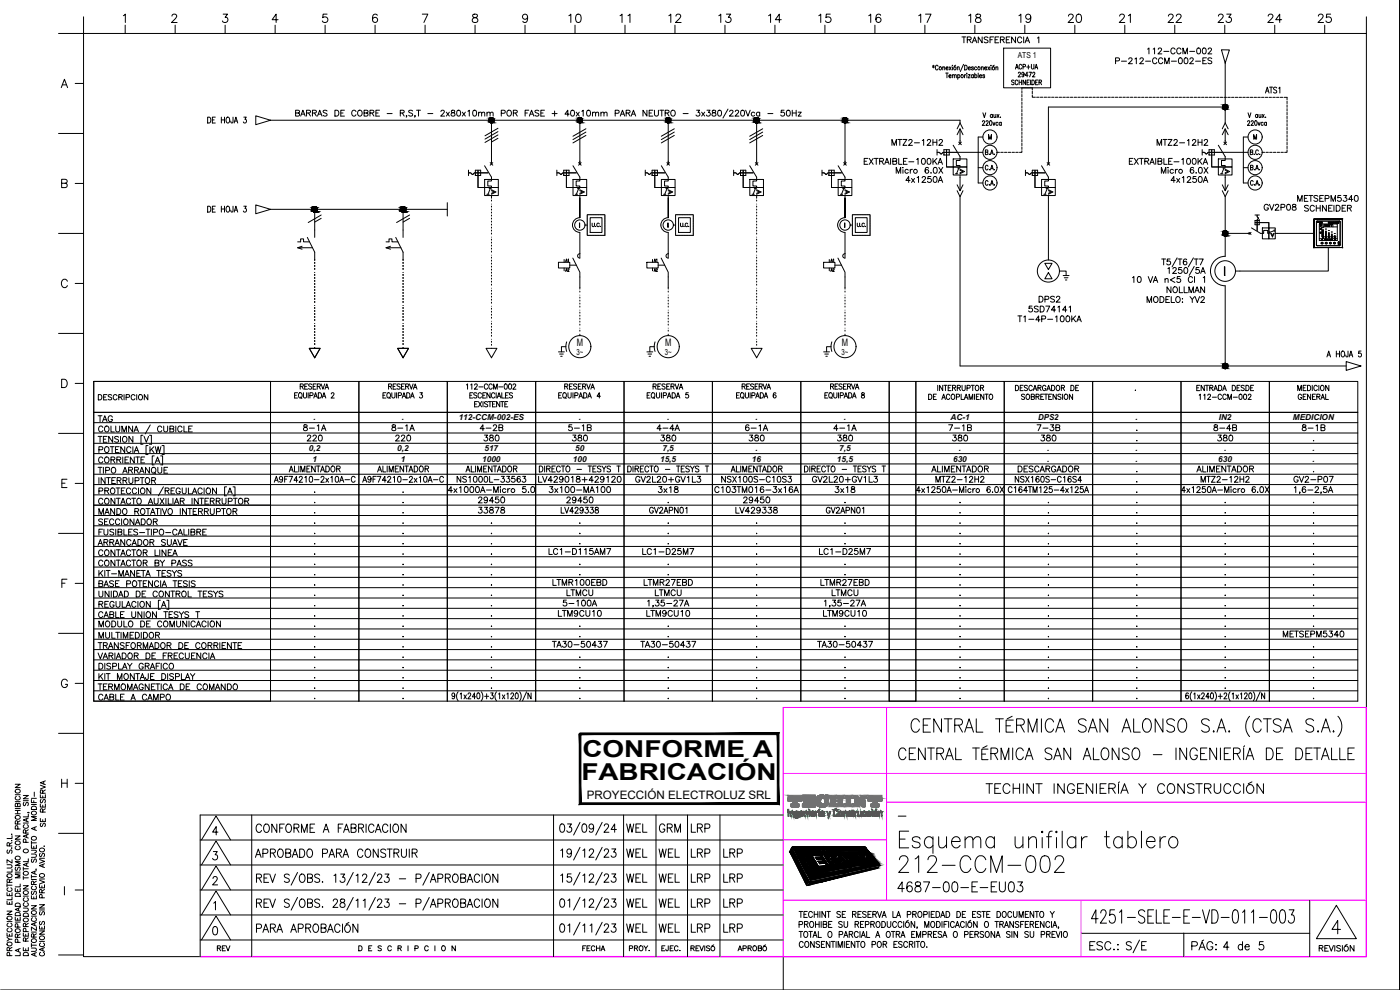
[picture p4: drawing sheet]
<svg xmlns="http://www.w3.org/2000/svg" width="420mm" height="297mm" viewBox="0 0 420 297" stroke-linecap="round" stroke-linejoin="round" font-family="sans-serif">
<defs><g id="words">
<text font-size="9.3" x="268.8" y="263.2">212-CCM-002</text>
<text font-size="7.9" x="326.7" y="278.3">4251-SELE-E-VD-011-003</text>
<text font-size="7.5" x="337.3" y="287.2">S/E</text>
<text font-size="7.1" x="294.9" y="239.2">TECHINT INGENIERÍA Y CONSTRUCCIÓN</text>
<g font-size="7">
<text x="174.8" y="227.1">CONFORME A</text>
<text x="174.5" y="234.1">FABRICACIÓN</text>
</g>
<g font-size="6.2">
<text x="268.5" y="268.8">4687-00-E-EU03</text>
<text x="356.7" y="286.1">PÁG:</text>
</g>
<g font-size="5.7">
<text x="169.7" y="8.1">10</text>
<text x="185.2" y="8.1">11</text>
<text x="199.7" y="8.1">12</text>
<text x="214.8" y="8.1">13</text>
<text x="229.7" y="8.1">14</text>
<text x="244.8" y="8.1">15</text>
<text x="260" y="8.1">16</text>
<text x="274.8" y="8.1">17</text>
<text x="290" y="8.1">18</text>
<text x="304.8" y="8.1">19</text>
<text x="319.6" y="8.1">20</text>
<text x="335.1" y="8.1">21</text>
<text x="349.6" y="8.1">22</text>
<text x="364.8" y="8.1">23</text>
<text x="379.6" y="8.1">24</text>
<text x="394.8" y="8.1">25</text>
<text x="75.8" y="250.8">CONFORME A FABRICACION</text>
<text x="187.3" y="250.8">WEL</text>
<text x="196.8" y="250.8">GRM</text>
<text x="206.7" y="250.8">LRP</text>
<text x="75.8" y="258.6">APROBADO PARA CONSTRUIR</text>
<text x="187.3" y="258.6">WEL</text>
<text x="196.8" y="258.6">WEL</text>
<text x="206.7" y="258.6">LRP</text>
<text x="216.3" y="258.6">LRP</text>
<text x="187.3" y="266">WEL</text>
<text x="196.8" y="266">WEL</text>
<text x="206.7" y="266">LRP</text>
<text x="216.3" y="266">LRP</text>
<text x="187.3" y="273.4">WEL</text>
<text x="196.8" y="273.4">WEL</text>
<text x="206.7" y="273.4">LRP</text>
<text x="216.3" y="273.4">LRP</text>
<text x="187.3" y="280.8">WEL</text>
<text x="196.8" y="280.8">WEL</text>
<text x="206.7" y="280.8">LRP</text>
<text x="216.3" y="280.8">LRP</text>
<text x="326.3" y="286.1">ESC.:</text>
<text x="366.2" y="286.1">4 de 5</text>
</g>
<g font-size="4.9">
<text x="266.7" y="44.8">MTZ2-12H2</text>
<text x="346.4" y="44.8">MTZ2-12H2</text>
<text x="270.9" y="56.1">4x1250A</text>
<text x="350.7" y="56.1">4x1250A</text>
<text x="378.5" y="64.2">GV2P08</text>
<text x="28.6" y="127.7">TAG</text>
<text x="90.3" y="130.5">8-1A</text>
<text x="116.8" y="130.5">8-1A</text>
<text x="143.2" y="130.5">4-2B</text>
<text x="169.7" y="130.5">5-1B</text>
<text x="196.1" y="130.5">4-4A</text>
<text x="223" y="130.5">6-1A</text>
<text x="249.4" y="130.5">4-1A</text>
<text x="284" y="130.5">7-1B</text>
<text x="310.4" y="130.5">7-3B</text>
<text x="363.4" y="130.5">8-4B</text>
<text x="389.8" y="130.5">8-1B</text>
<text x="91.4" y="133.7">220</text>
<text x="117.8" y="133.7">220</text>
<text x="144.3" y="133.7">380</text>
<text x="170.7" y="133.7">380</text>
<text x="197.6" y="133.7">380</text>
<text x="224" y="133.7">380</text>
<text x="250.5" y="133.7">380</text>
<text x="285" y="133.7">380</text>
<text x="311.5" y="133.7">380</text>
<text x="364.4" y="133.7">380</text>
<text x="28.6" y="143.2">TIPO ARRANQUE</text>
<text x="304.8" y="142.9">DESCARGADOR</text>
<text x="136.2" y="146">NS1000L-33563</text>
<text x="160.9" y="146">LV429018+429120</text>
<text x="164" y="148.9">3x100-MA100</text>
<text x="189.8" y="146">GV2L20+GV1L3</text>
<text x="196.8" y="148.9">3x18</text>
<text x="213.8" y="148.9">C103TM016-3x16A</text>
<text x="215.5" y="146">NSX100S-C10S3</text>
<text x="243.1" y="146">GV2L20+GV1L3</text>
<text x="249.8" y="148.9">3x18</text>
<text x="280.1" y="146">MTZ2-12H2</text>
<text x="359.5" y="146">MTZ2-12H2</text>
<text x="387.3" y="146">GV2-P07</text>
<text x="142.5" y="152">29450</text>
<text x="142.5" y="155.2">33878</text>
<text x="169.3" y="152">29450</text>
<text x="220.1" y="155.2">LV429338</text>
<text x="222.2" y="152">29450</text>
<text x="28.6" y="158.7">SECCIONADOR</text>
<text x="28.6" y="164.7">ARRANCADOR SUAVE</text>
<text x="164" y="167.6">LC1-D115AM7</text>
<text x="191.9" y="167.6">LC1-D25M7</text>
<text x="245.2" y="167.6">LC1-D25M7</text>
<text x="28.6" y="171.1">CONTACTOR BY PASS</text>
<text x="165.1" y="176.7">LTMR100EBD</text>
<text x="169.3" y="179.9">LTMCU</text>
<text x="192.3" y="176.7">LTMR27EBD</text>
<text x="195.8" y="179.9">LTMCU</text>
<text x="245.5" y="176.7">LTMR27EBD</text>
<text x="248.7" y="179.9">LTMCU</text>
<text x="167.9" y="183.1">5-100A</text>
<text x="28.9" y="189.4">MODULO DE COMUNICACION</text>
<text x="166.9" y="186.3">LTM9CU10</text>
<text x="193.3" y="186.3">LTM9CU10</text>
<text x="246.2" y="186.3">LTM9CU10</text>
<text x="164.7" y="195.4">TA30-50437</text>
<text x="191.6" y="195.4">TA30-50437</text>
<text x="244.5" y="195.4">TA30-50437</text>
<text x="384.2" y="192.3">METSEPM5340</text>
<text x="28.6" y="208.1">TERMOMAGNETICA DE COMANDO</text>
<text x="28.6" y="211.3">CABLE A CAMPO</text>
<text x="220.5" y="286.5">APROBÓ</text>
</g>
<g font-size="4.4">
<text x="14.8" y="249.4" transform="rotate(-90 14.8 249.4)">SE RESERVA</text>
<text x="64.2" y="286.5">REV</text>
<text x="173.9" y="286.5">FECHA</text>
<text x="188" y="286.5">PROY.</text>
</g>
<g font-size="3.5">
<text x="169" y="82.5">A2</text>
<text x="169" y="79.7">A1</text>
<text x="195.4" y="82.5">A2</text>
<text x="195.4" y="79.7">A1</text>
<text x="248.4" y="82.5">A2</text>
<text x="248.4" y="79.7">A1</text>
<text x="176.1" y="239.6">PROYECCIÓN ELECTROLUZ SRL</text>
</g>
<g font-size="3.1">
<text x="395.1" y="71.3">20</text>
<text x="397.9" y="69.1" transform="rotate(-90 397.9 69.1)">MT</text>
<text x="396.9" y="72.7">5</text>
<text x="398.6" y="72.7">9</text>
<text x="173.1" y="103.8">M</text>
<text x="199.6" y="103.8">M</text>
<text x="252.6" y="103.8">M</text>
<text x="340.1" y="133.7">.</text>
<text x="340.1" y="146">.</text>
<text x="119.9" y="155.2">.</text>
<text x="313.6" y="155.2">.</text>
<text x="340.1" y="155.2">.</text>
<text x="119.9" y="158.4">.</text>
<text x="146.4" y="158.4">.</text>
<text x="252.6" y="158.4">.</text>
<text x="313.6" y="158.4">.</text>
<text x="340.1" y="158.4">.</text>
<text x="119.9" y="173.9">.</text>
<text x="146.4" y="173.9">.</text>
<text x="252.6" y="173.9">.</text>
<text x="313.6" y="173.9">.</text>
<text x="340.1" y="173.9">.</text>
<text x="119.9" y="198.6">.</text>
<text x="119.9" y="201.8">.</text>
<text x="146.4" y="198.6">.</text>
<text x="146.4" y="201.8">.</text>
<text x="252.6" y="198.6">.</text>
<text x="252.6" y="201.8">.</text>
<text x="313.6" y="198.6">.</text>
<text x="313.6" y="201.8">.</text>
<text x="340.1" y="198.6">.</text>
<text x="340.1" y="201.8">.</text>
<text x="119.9" y="211">.</text>
<text x="252.6" y="211">.</text>
<text x="313.6" y="211">.</text>
<text x="340.1" y="211">.</text>
</g>
<g font-size="2.6">
<text x="93.5" y="148.9">.</text>
<text x="119.9" y="148.9">.</text>
<text x="340.1" y="148.9">.</text>
<text x="93.5" y="152">.</text>
<text x="119.9" y="152">.</text>
<text x="199.7" y="152">.</text>
<text x="252.6" y="152">.</text>
<text x="287.2" y="152">.</text>
<text x="313.6" y="152">.</text>
<text x="340.1" y="152">.</text>
<text x="366.9" y="152">.</text>
<text x="393.3" y="152">.</text>
<text x="93.5" y="164.4">.</text>
<text x="93.5" y="167.6">.</text>
<text x="119.9" y="164.4">.</text>
<text x="119.9" y="167.6">.</text>
<text x="146.4" y="164.4">.</text>
<text x="146.4" y="167.6">.</text>
<text x="173.2" y="164.4">.</text>
<text x="199.7" y="164.4">.</text>
<text x="226.1" y="164.4">.</text>
<text x="226.1" y="167.6">.</text>
<text x="252.6" y="164.4">.</text>
<text x="287.2" y="164.4">.</text>
<text x="287.2" y="167.6">.</text>
<text x="313.6" y="164.4">.</text>
<text x="313.6" y="167.6">.</text>
<text x="340.1" y="164.4">.</text>
<text x="340.1" y="167.6">.</text>
<text x="366.9" y="164.4">.</text>
<text x="366.9" y="167.6">.</text>
<text x="393.3" y="164.4">.</text>
<text x="393.3" y="167.6">.</text>
<text x="93.5" y="176.7">.</text>
<text x="93.5" y="179.9">.</text>
<text x="119.9" y="176.7">.</text>
<text x="119.9" y="179.9">.</text>
<text x="146.4" y="176.7">.</text>
<text x="146.4" y="179.9">.</text>
<text x="226.1" y="176.7">.</text>
<text x="226.1" y="179.9">.</text>
<text x="287.2" y="176.7">.</text>
<text x="287.2" y="179.9">.</text>
<text x="313.6" y="176.7">.</text>
<text x="313.6" y="179.9">.</text>
<text x="340.1" y="176.7">.</text>
<text x="340.1" y="179.9">.</text>
<text x="366.9" y="176.7">.</text>
<text x="366.9" y="179.9">.</text>
<text x="393.3" y="176.7">.</text>
<text x="393.3" y="179.9">.</text>
<text x="93.5" y="189.1">.</text>
<text x="119.9" y="189.1">.</text>
<text x="146.4" y="189.1">.</text>
<text x="173.2" y="189.1">.</text>
<text x="199.7" y="189.1">.</text>
<text x="226.1" y="189.1">.</text>
<text x="252.6" y="189.1">.</text>
<text x="287.2" y="189.1">.</text>
<text x="313.6" y="189.1">.</text>
<text x="340.1" y="189.1">.</text>
<text x="366.9" y="189.1">.</text>
<text x="393.3" y="189.1">.</text>
<text x="93.5" y="192.3">.</text>
<text x="93.5" y="195.4">.</text>
<text x="119.9" y="192.3">.</text>
<text x="119.9" y="195.4">.</text>
<text x="146.4" y="192.3">.</text>
<text x="146.4" y="195.4">.</text>
<text x="173.2" y="192.3">.</text>
<text x="199.7" y="192.3">.</text>
<text x="226.1" y="192.3">.</text>
<text x="226.1" y="195.4">.</text>
<text x="252.6" y="192.3">.</text>
<text x="287.2" y="192.3">.</text>
<text x="287.2" y="195.4">.</text>
<text x="313.6" y="192.3">.</text>
<text x="313.6" y="195.4">.</text>
<text x="340.1" y="192.3">.</text>
<text x="340.1" y="195.4">.</text>
<text x="366.9" y="192.3">.</text>
<text x="366.9" y="195.4">.</text>
<text x="393.3" y="195.4">.</text>
<text x="93.5" y="204.6">.</text>
<text x="93.5" y="207.8">.</text>
<text x="119.9" y="204.6">.</text>
<text x="119.9" y="207.8">.</text>
<text x="146.4" y="204.6">.</text>
<text x="146.4" y="207.8">.</text>
<text x="173.2" y="204.6">.</text>
<text x="173.2" y="207.8">.</text>
<text x="199.7" y="204.6">.</text>
<text x="199.7" y="207.8">.</text>
<text x="226.1" y="204.6">.</text>
<text x="226.1" y="207.8">.</text>
<text x="252.6" y="204.6">.</text>
<text x="252.6" y="207.8">.</text>
<text x="287.2" y="204.6">.</text>
<text x="287.2" y="207.8">.</text>
<text x="313.6" y="204.6">.</text>
<text x="313.6" y="207.8">.</text>
<text x="340.1" y="204.6">.</text>
<text x="340.1" y="207.8">.</text>
<text x="366.9" y="204.6">.</text>
<text x="366.9" y="207.8">.</text>
<text x="393.3" y="204.6">.</text>
<text x="393.3" y="207.8">.</text>
<text x="268.8" y="246.2">-</text>
</g>
<g font-size="2.5">
<text x="305.5" y="17.4">ATS 1</text>
<text x="173" y="106.5">3~</text>
<text x="199.5" y="106.5">3~</text>
<text x="252.6" y="106.5">3~</text>
<text x="94.1" y="126.1">.</text>
<text x="120.6" y="126.1">.</text>
<text x="137.7" y="126.1">112-CCM-002-ES</text>
<text x="173.7" y="126.1">.</text>
<text x="200.2" y="126.1">.</text>
<text x="226.7" y="126.1">.</text>
<text x="253.3" y="126.1">.</text>
<text x="285.3" y="126.1">AC-1</text>
<text x="311.6" y="126.1">DPS2</text>
<text x="340.8" y="126.1">.</text>
<text x="365.8" y="126.1">IN2</text>
<text x="388" y="126.1">MEDICION</text>
<text x="92.7" y="135.4">0,2</text>
<text x="119.2" y="135.4">0,2</text>
<text x="145.4" y="135.4">517</text>
<text x="172.6" y="135.4">50</text>
<text x="198.8" y="135.4">7,5</text>
<text x="226.7" y="135.4">.</text>
<text x="251.9" y="135.4">7,5</text>
<text x="287.8" y="135.4">.</text>
<text x="314.3" y="135.4">.</text>
<text x="340.8" y="135.4">.</text>
<text x="367.4" y="135.4">.</text>
<text x="393.9" y="135.4">.</text>
<text x="93.8" y="138.5">1</text>
<text x="120.3" y="138.5">1</text>
<text x="144.7" y="138.5">1000</text>
<text x="171.9" y="138.5">100</text>
<text x="198.1" y="138.5">15,5</text>
<text x="225.7" y="138.5">16</text>
<text x="251.2" y="138.5">15,5</text>
<text x="286" y="138.5">630</text>
<text x="314.3" y="138.5">.</text>
<text x="340.8" y="138.5">.</text>
<text x="365.6" y="138.5">630</text>
<text x="393.9" y="138.5">.</text>
</g>
</g></defs>
<!-- layer: RECUADRO -->
<g fill="none" stroke="#000" stroke-width=".3">
<path d="M28.1 123.7h238.8v86.7h-238.8zM28.1 139.2h238.8M28.1 136.1h238.8M28.1 133h238.8M28.1 129.9h238.8M28.1 126.8h238.8M81.2 123.7v86.7M107.7 123.7v86.7M134.2 123.7v86.7M160.8 123.7v86.7M187.3 123.7v86.7M213.8 123.7v86.7"/>
<path d="M240.3 123.7v86.7M274.9 123.7h132.6v86.7h-132.6zM274.9 139.2h132.6M274.9 136.1h132.6M274.9 133h132.6M274.9 129.9h132.6M274.9 126.8h132.6M301.4 123.7v86.7M327.9 123.7v86.7M354.4 123.7v86.7M381 123.7v86.7M28.1 157.8h238.8"/>
<path d="M28.1 154.7h238.8M28.1 151.6h238.8M28.1 148.5h238.8M28.1 145.4h238.8M28.1 142.3h238.8M274.9 157.8h132.6M274.9 154.7h132.6M274.9 151.6h132.6M274.9 148.5h132.6M274.9 145.4h132.6M274.9 142.3h132.6M28.1 179.4h238.8"/>
<path d="M28.1 176.3h238.8M28.1 173.2h238.8M28.1 170.1h238.8M28.1 167h238.8M28.1 164h238.8M28.1 160.9h238.8M274.9 179.4h132.6M274.9 176.3h132.6M274.9 173.2h132.6M274.9 170.1h132.6M274.9 167h132.6M274.9 164h132.6"/>
<path d="M274.9 160.9h132.6M28.1 188.7h238.8M28.1 191.8h238.8M28.1 194.9h238.8M28.1 198h238.8M28.1 182.5h238.8M28.1 185.6h238.8M274.9 188.7h132.6M274.9 191.8h132.6M274.9 194.9h132.6M274.9 198h132.6M274.9 182.5h132.6"/>
<path d="M274.9 185.6h132.6M28.1 201.1h238.8M28.1 207.3h238.8M28.1 204.2h238.8M274.9 201.1h132.6M274.9 207.3h132.6M274.9 204.2h132.6"/>
</g>
<!-- layer: TEXTOS -->
<g fill="none" stroke="#000" stroke-width=".3">
<path d="M25.1 5v5M279.9 19.8l.5 .4M280.1 19.6v.8M280.4 19.8l-.5 .4M281.5 19.9a.42 .42 0 0 0-.5-.3 .42 .42 0 0 0-.3 .5v.3a.42 .42 0 0 0 .3 .6 .42 .42 0 0 0 .5-.4M285.8 19.6h.1M286.8 19.6l-.5 .2M288.7 11.1h1.2M289.2 19.3l-1 2.2M289.3 11.1v1.7M289.5 19.6a.71 .71 0 0 1 .8 .7 .71 .71 0 0 1-.8 .7zM290.3 11.9l1-.1 .1-.6-1.1-.1v1.7"/>
<path d="M290.9 11.9l.6 .9M291.8 12.8l.7-1.7 .7 1.7M292.1 12.3h.8M294.8 11.1v1.7l-1.2-1.7v1.7M296.5 11.3l-.4-.2-.8 .2 .2 .5 1 .5v.3l-.4 .2-.8-.2M297.1 11.9h.7M297.4 19.6h.1M298.2 11.1h-1.1v1.7M298.4 19.6l-.5 .2M298.6 11.9h.7M299.7 11.1h-1.1v1.7h1.1M300.2 11.9l1-.1 .1-.6-1.1-.1v1.7"/>
<path d="M300.8 11.9l.6 .9M302 11.9h.7M303.1 11.1h-1.1v1.7h1.1M304.8 11.1v1.7l-1.2-1.7v1.7M306.6 11.5a.65 .65 0 0 0-.7-.4 .65 .65 0 0 0-.5 .7 .73 .73 0 0 0 .2 .9 .73 .73 0 0 0 .9-.1l.1-.2M306.6 19.6a.42 .42 0 0 0-.5-.3 .42 .42 0 0 0-.3 .5v.4a.42 .42 0 0 0 .3 .5 .42 .42 0 0 0 .5-.3M307.2 11.1v1.7M307.6 12.8l.7-1.7 .7 1.7M307.9 12.3h.8M308.6 19.5v1.2M309.5 19.3v1l.4 .4 .3-.2 .1-1.2M311.3 11.4l.5-.3v1.7"/>
<path d="M334.8 18.3l1-.1 .1-.7-1.1-.1v1.7M336.6 18.4h1.5M338.8 17.8l.3-.4h.3l.4 .3-.3 .6-.8 .8h1.2M340.6 17.7l.4-.3v1.7M342.1 17.8l.4-.4h.3l.3 .3-.2 .6-.9 .8h1.2M343.8 18.4h1.5M344.4 14.7l.4-.3v1.8M346.1 14.7l.4-.3v1.8M347.2 17.8a.65 .65 0 0 0-.8-.5 .65 .65 0 0 0-.5 .7v.4a.65 .65 0 0 0 .5 .7 .65 .65 0 0 0 .8-.4M347.6 14.8l.3-.4 .5 .1 .2 .2-.2 .6-.9 .9h1.2M348.9 17.8a.65 .65 0 0 0-.7-.5 .65 .65 0 0 0-.5 .7v.4a.65 .65 0 0 0 .5 .7 .65 .65 0 0 0 .7-.4M349.3 15.4h1.5"/>
<path d="M349.5 19.1v-1.7l.7 1.7 .7-1.7v1.7M351.5 18.4h1.6M352.6 14.8a.65 .65 0 0 0-.7-.4 .65 .65 0 0 0-.5 .7v.4a.65 .65 0 0 0 .5 .7 .65 .65 0 0 0 .7-.4M353.9 17.4h.3a.91 .91 0 0 1 .6 .8 .91 .91 0 0 1-.6 .9 1.13 1.13 0 0 1-.3-1.7zM354.4 14.8a.65 .65 0 0 0-.7-.4 .65 .65 0 0 0-.5 .7v.4a.65 .65 0 0 0 .5 .7 .65 .65 0 0 0 .7-.4M355 16.2v-1.8l.7 1.8 .7-1.8v1.8M355.6 17.4h.2a.91 .91 0 0 1 .7 .8 .91 .91 0 0 1-.7 .9 1.15 1.15 0 0 1-.2-1.7zM357 15.4h1.5M357.1 17.8l.3-.4h.4l.3 .3-.2 .6-.9 .8h1.2M358.8 18.4h1.5M359.4 14.5a.87 .87 0 0 1 1 .6 .87 .87 0 0 1-.6 1.1h-.2a1.14 1.14 0 0 1-.2-1.7zM361 18.2h.7"/>
<path d="M361.1 14.5l.2-.1a.91 .91 0 0 1 .7 .9 .91 .91 0 0 1-.7 .9 1.13 1.13 0 0 1-.2-1.7zM362.1 17.4h-1.1v1.7h1.1M362.6 14.8l.3-.4 .7 .3-.3 .6-.8 .9h1.2M363.7 17.6l-.4-.2-.8 .2 .2 .4 1 .6v.3l-.4 .2-.8-.2M62.3 35.1a.89 .89 0 0 1 1 .9 .89 .89 0 0 1-1 .9zM63.7 36h.6M64.6 35.1h-.9v1.8h.9M66.4 36h1M66.4 35.1v1.8M67.4 35.1v1.8M68.1 35.2l.2-.1a.91 .91 0 0 1 .6 .9 .91 .91 0 0 1-.6 .9 1.16 1.16 0 0 1-.2-1.7zM69.9 35.1l-.1 1.7h-.4l-.1-.5"/>
<path d="M70.3 36.9l.5-1.8 .5 1.8M70.5 36.3h.6M73.2 35.1h.7l-.4 .7a.52 .52 0 0 1 .4 .8 .52 .52 0 0 1-.9 0M88.7 33.9l1-.1 .1-.6-1.1-.1v1.7l1.1-.1 .1-.5-.4-.3M90.2 34.8l.7-1.7 .7 1.7M90.5 34.2h.8M92 33.9l1-.1 .1-.6-1.1-.1v1.7M92.6 33.9l.6 .9M93.8 33.9l1-.1 .1-.6-1.1-.1v1.7M94.4 33.9l.6 .9M95.3 34.8l.7-1.7 .6 1.7M95.5 34.2h.9"/>
<path d="M98.1 33.3l-.4-.2-.7 .2 .1 .4 1 .6v.3l-.4 .2-.7-.2M100.5 33.1h.6a.95 .95 0 0 1 .6 .9 .95 .95 0 0 1-.6 .8h-.6zM102.3 33.9h.7M103.4 33.1h-1.1v1.7h1.1M106.8 33.5a.66 .66 0 0 0-.7-.4 .66 .66 0 0 0-.5 .6v.5a.65 .65 0 0 0 .5 .6 .65 .65 0 0 0 .7-.4M107.5 33.3l.2-.2a.83 .83 0 0 1 1 .8 .83 .83 0 0 1-1 .9l-.4-.6zM109.3 33.9l1-.1 .1-.6-1.1-.1v1.7l1.1-.1v-.5l-.4-.3M111 33.9l1-.1 .1-.6-1.1-.1v1.7M111.6 33.9l.6 .9M112.8 33.9h.7M113.9 33.1h-1.1v1.7h1.1M116.2 34.1h1.5"/>
<path d="M120.1 33.9l1-.1 .1-.6-1.1-.1v1.7M120.7 33.9l.6 .9M122.1 34.8h-.2h.2l-.2 .4M123.8 33.3l-.4-.2-.7 .2 .1 .4 1 .6v.3l-.4 .2-.7-.2M124.6 34.8l-.2 .4M125 33.1h1.2M125.6 33.1v1.7M128.4 34.1h1.5M132.3 33.5l.4-.4h.5l.2 .3-.3 .6-.8 .8h1.1M133.9 33.7l1 1.1M134.9 33.7l-1 1.1M135.5 33.1v.6a.72 .72 0 0 1 .9 .2 .72 .72 0 0 1 0 .9l-.9-.1v-.6l1-.6-.1-.4z"/>
<path d="M137.3 33.1h.3a.92 .92 0 0 1 .6 .9 .92 .92 0 0 1-.6 .8 1.14 1.14 0 0 1-.3-1.7zM138.7 33.7l1 1.1M139.7 33.7l-1 1.1M140.4 33.4l.4-.3v1.7M142.1 33.1h.3a.91 .91 0 0 1 .6 .9 .91 .91 0 0 1-.6 .8 1.16 1.16 0 0 1-.3-1.7zM143.6 34l.4-.3h.5v1.1M143.6 33.7v1.1M144.5 34l.5-.3h.4l.1 1.1M146.1 34l.5-.3h.4l.1 1.1M146.1 33.7v1.1M147.1 34l.4-.3h.4l.1 1.1M150.4 34l1.1-.1v-.7l-1.1-.1v1.7"/>
<path d="M152.3 33.3l.2-.2a.83 .83 0 0 1 1 .8 .83 .83 0 0 1-1 .9l-.4-.6zM154.1 33.9l1-.1 .1-.6-1.1-.1v1.7M154.7 33.9l.5 .9M157.6 33.9h.7M158.7 33.1h-1.1v1.7M158.9 34.8l.6-1.7 .7 1.7M159.1 34.2h.9M161.7 33.3l-.4-.2-.8 .2 .2 .4 1 .6v.3l-.4 .2-.8-.2M162.3 33.9h.7M163.4 33.1h-1.1v1.7h1.1M165.7 34.1h1.5M166.4 33.3v1.5"/>
<path d="M170.8 34.2h-1.2l.8-1.1v1.7M171.5 33.1h.2a.91 .91 0 0 1 .7 .9 .91 .91 0 0 1-.7 .8 1.14 1.14 0 0 1-.2-1.7zM172.9 33.7l1 1.1M173.9 33.7l-1 1.1M174.6 33.4l.4-.3v1.7M176.3 33.1h.3a.92 .92 0 0 1 .6 .9 .92 .92 0 0 1-.6 .8 1.14 1.14 0 0 1-.3-1.7zM177.8 34l.4-.3h.5v1.1M177.8 33.7v1.1M178.7 34l.5-.3h.4l.1 1.1M180.3 34l.5-.3h.4l.1 1.1M180.3 33.7v1.1M181.3 34l.4-.3h.4l.1 1.1"/>
<path d="M184.6 34l1-.1 .1-.7-1.1-.1v1.7M186.2 34.8l.6-1.7 .7 1.7M186.4 34.2h.8M187.9 33.9l1-.1 .1-.6-1.1-.1v1.7M188.5 33.9l.6 .9M189.4 34.8l.7-1.7 .7 1.7M189.7 34.2h.8M194.2 33.1v1.7l-1.2-1.7v1.7M194.8 33.9h.7M195.9 33.1h-1.1v1.7h1.1M196.4 33.1v1.2l.5 .5 .6-.2 .1-1.5M198 33.1h1.2"/>
<path d="M198.6 33.1v1.7M199.6 33.9l1-.1 .1-.6-1.1-.1v1.7M200.2 33.9l.6 .9M201.5 33.3l.1-.2a.83 .83 0 0 1 1.1 .8 .83 .83 0 0 1-1.1 .9l-.3-.6zM205 34.1h1.5M209.1 33.1h.9l-.5 .6a.59 .59 0 0 1 .4 1 .59 .59 0 0 1-1-.2M210.6 33.7l.9 1.1M211.5 33.7l-.9 1.1M212.2 33.1h.9l-.5 .6a.59 .59 0 0 1 .4 1 .59 .59 0 0 1-1-.2M213.8 33.1v.6l.8 .2 .3 .3a.59 .59 0 0 1-.6 .7 .59 .59 0 0 1-.6-.7l1.1-.7-.1-.4zM215.6 33.1h.3a.91 .91 0 0 1 .7 .9 .91 .91 0 0 1-.7 .8 1.16 1.16 0 0 1-.3-1.7zM218.5 32.7l-1.5 2.7"/>
<path d="M219 33.5l.3-.4h.5l.2 .3-.3 .6-.8 .8h1.2M220.7 33.5l.3-.4h.5l.2 .3-.3 .6-.8 .8h1.2M222.5 33.1h.3a.92 .92 0 0 1 .7 .9 .92 .92 0 0 1-.7 .8 1.14 1.14 0 0 1-.3-1.7zM223.8 33.1l.7 1.7 .6-1.7M226.5 33.9a.57 .57 0 0 0-.9-.1 .57 .57 0 0 0 0 .9 .57 .57 0 0 0 .9-.1M228 33.9a.56 .56 0 0 0-.8-.1 .56 .56 0 0 0 0 .9 .56 .56 0 0 0 .8-.1M228 33.7v1.1M230.4 34.1h1.6M235.3 33.1h-.8l-.1 .7a.62 .62 0 0 1 .9 0 .62 .62 0 0 1-.1 .9 .62 .62 0 0 1-.9-.2M236.3 33.1h.2a.92 .92 0 0 1 .7 .9 .92 .92 0 0 1-.7 .8 1.14 1.14 0 0 1-.2-1.7zM237.8 33.9h1.1M237.8 33.1v1.7"/>
<path d="M238.9 33.1v1.7M239.5 33.7h1l-1 1.1h1M282.9 20.3l.3-.3 .3 .1v.9M282.9 20v1M283.8 21.9h.8M283.9 20.4h.6l-.1-.3a.4 .4 0 0 0-.5 .4 .4 .4 0 0 0 .6 .3M284.2 21.9v1.4M284.8 22.8h.6l-.1-.3a.4 .4 0 0 0-.5 .4 .4 .4 0 0 0 .6 .2M284.9 20l.6 1M285.5 20l-.6 1M285.8 22.7l.3-.3 .3 .1v.8M285.8 22.4v.9"/>
<path d="M285.8 20.1v.9M286.4 22.7l.3-.3 .2 .1 .1 .8M287.3 20.3l.3-.3 .2 .1 .1 .9M287.3 20v1M287.4 22.6l.1-.1a.4 .4 0 0 1 .6 .4 .4 .4 0 0 1-.7 .2M287.4 22.4v1.4M289.5 22.4v.9M289.9 22.4l-.4 .4M290.1 22h.1M290.2 22.5v.8M290.6 22.4h.5l-.5 .9h.5M290.6 20.4h.6l-.1-.3a.4 .4 0 0 0-.5 .4 .4 .4 0 0 0 .6 .3"/>
<path d="M292.1 22.6l-.1-.1a.4 .4 0 0 0-.5 .4 .4 .4 0 0 0 .6 .2M292.1 22.4v.9M292.1 20.2l-.5-.1v.3l.5 .4-.2 .2-.4-.2M292.5 22.6l.2-.1a.4 .4 0 0 1 .5 .4 .4 .4 0 0 1-.7 .2M292.5 21.9v1.4M293.1 20.2l-.1-.1a.4 .4 0 0 0-.5 .4 .4 .4 0 0 0 .6 .3M293.6 21.9v1.4M294 22.8h.6l-.1-.3a.4 .4 0 0 0-.6 .4 .4 .4 0 0 0 .7 .2M294.5 20.3l.3-.3 .3 .1v.9M294.5 20v1M294.8 36.6l.3-.4 .4 .3-.7 1.1h.7M295 33.9l.4 1.4 .4-1.4"/>
<path d="M295.5 20.4h.6l-.1-.3a.4 .4 0 0 0-.5 .4 .4 .4 0 0 0 .6 .3M295.5 22.6l-.5-.1v.2l.5 .4-.2 .2-.4-.2M295.9 36.6l.2-.4 .5 .3-.7 1.1h.7M296.5 20l.6 1M297.1 20l-.6 1M297.1 36.3l.2-.1a.78 .78 0 0 1 .4 .7 .78 .78 0 0 1-.4 .7l-.4-.6zM297.4 20.1v.9M297.8 34.5l-.1-.1a.4 .4 0 0 0-.5 .4 .4 .4 0 0 0 .6 .3M297.8 34.3v1M298 36.7l.3 .9 .3-.9M298.3 34.3v.9l.3 .1 .3-.3M298.9 34.3v1"/>
<path d="M298.9 20.3l.2-.3 .3 .1 .1 .9M298.9 20v1M299.2 34.3l.6 1M299.5 36.9l-.1-.1a.4 .4 0 0 0-.5 .4 .4 .4 0 0 0 .6 .2M299.8 34.3l-.6 1M300.3 35.1h.1M300.5 36.9l-.1-.1a.4 .4 0 0 0-.6 .4 .4 .4 0 0 0 .7 .2M300.5 36.7v.9M304.3 24.2l-.2-.2-.5 .2 .7 .8-.2 .4-.5-.2M304.7 20.7l.5-1.4 .4 1.4M304.9 20.2h.5M305.5 24.3a.42 .42 0 0 0-.5-.3 .42 .42 0 0 0-.3 .5v.4a.42 .42 0 0 0 .3 .5 .42 .42 0 0 0 .5-.3"/>
<path d="M305.6 22l.2-.3 .4 .2-.6 1.2h.7M305.8 24v1.4M305.8 24.7h.8M306.6 24v1.4M307 20h.7v-.6l-.7-.1v1.4M307.3 22.1l-.1 .4a.38 .38 0 0 1-.6-.4 .38 .38 0 0 1 .7-.2l-.1 1.1-.5-.1M307.8 24v1.4l-.8-1.4v1.4M308.1 20.1h1M308.2 24.7h.5M308.5 22.6h-.8l.6-.9v1.4M308.8 21.7h.7l-.5 1.4M308.9 24h-.7v1.4h.7"/>
<path d="M309.2 24v1.4M309.7 24a.71 .71 0 0 1 .8 .7 .71 .71 0 0 1-.8 .7zM309.9 22l.2-.3 .5 .2-.7 1.2h.7M310.6 20.7l.4-1.4 .4 1.4M310.7 20.2h.6M310.8 24.7h.4M311.5 24h-.7v1.4h.7M311.8 24.7l.7-.1v-.5l-.7-.1v1.4M312.2 24.7l.4 .7M374.4 36.6l.2-.4 .5 .3-.7 1.1h.7M374.6 33.9l.4 1.4 .4-1.4M375.5 36.6l.2-.4 .4 .3-.7 1.1h.8"/>
<path d="M376.7 36.3l.1-.1a.78 .78 0 0 1 .5 .7 .78 .78 0 0 1-.5 .7l-.3-.6zM377.4 34.5l-.1-.1a.4 .4 0 0 0-.5 .4 .4 .4 0 0 0 .6 .3M377.4 34.3v1M377.5 36.7l.4 .9 .3-.9M377.8 34.3l.1 .9 .3 .1 .2-.3M378.4 34.3v1M378.8 34.3l.6 1M379.1 36.9l-.1-.1a.4 .4 0 0 0-.5 .4 .4 .4 0 0 0 .6 .2M379.4 34.3l-.6 1M379.8 27.9l.5-1.8 .6 1.8M379.8 35.1h.1M380 27.3h.7"/>
<path d="M380.1 36.9l-.1-.1a.4 .4 0 0 0-.6 .4 .4 .4 0 0 0 .7 .2M380.1 36.7v.9M381 26.1h.9M381.5 26.1v1.8M383.2 26.4l-.4-.3-.6 .3 .1 .4 .9 .6-.4 .5-.6-.2M383.8 26.5l.3-.4v1.8M295.7 45.7l.7-.1v-.6h-.7v1.4l.7-.1 .1-.4-.3-.2M296.5 49.9a.42 .42 0 0 0-.5-.3 .42 .42 0 0 0-.3 .5v.3a.42 .42 0 0 0 .3 .6 .42 .42 0 0 0 .5-.4M296.5 54.5a.42 .42 0 0 0-.5-.3 .42 .42 0 0 0-.3 .5v.4a.42 .42 0 0 0 .3 .5 .42 .42 0 0 0 .5-.3M296.7 41.8v-1.4l.4 1.4 .4-1.4v1.4M296.9 46.3h.1M296.9 50.8h.1"/>
<path d="M296.9 55.5h.1M297.2 46.4l.5-1.4 .4 1.4M297.3 51l.4-1.4 .4 1.4M297.3 55.6l.4-1.4 .4 1.4M297.4 45.9h.5M297.4 50.5h.6M297.4 55.1h.6M298.4 46.3h.1M298.5 50.8h.1M298.5 55.5h.1M375.2 45.7l.7-.1v-.5l-.7-.1v1.4l.7-.1 .1-.4-.3-.2M375.3 50.2h.7v-.6h-.7v1.4l.7-.2 .1-.3-.3-.3"/>
<path d="M376.1 54.5a.42 .42 0 0 0-.5-.3 .42 .42 0 0 0-.3 .5v.4a.42 .42 0 0 0 .3 .5 .42 .42 0 0 0 .5-.3M376.2 41.8v-1.4l.5 1.4 .4-1.4v1.4M376.4 46.3h.1M376.5 50.8h.1M376.5 55.5h.1M376.8 51l.4-1.4 .5 1.4M376.8 55.6l.5-1.4 .4 1.4M377 50.5h.5M377 55.1h.5M377.7 45.3a.42 .42 0 0 0-.6-.3 .42 .42 0 0 0-.3 .5v.4a.42 .42 0 0 0 .3 .5 .42 .42 0 0 0 .6-.3M378 50.8h.1M378 55.5h.1"/>
<path d="M378.1 46.3h.1M391.5 59.5h.6M392.5 58.6h-1v1.8h1M392.8 58.6h1.2M393.4 58.6v1.8M395.5 58.9l-.4-.3-.8 .3 .2 .4 1 .6v.3l-.4 .2-.8-.2M396.1 59.5h.7M397.2 58.6h-1.1v1.8h1.1M397.7 59.6l1-.1 .1-.7-1.1-.2v1.8M402.4 58.6h-.8l-.1 .8a.62 .62 0 0 1 .9 0 .62 .62 0 0 1-.1 .9 .62 .62 0 0 1-.9-.2M403.2 58.6h1l-.5 .7a.59 .59 0 0 1 .4 1 .59 .59 0 0 1-1-.2M406 59.8h-1.2l.8-1.2v1.8"/>
<path d="M406.7 58.7l.3-.1a.92 .92 0 0 1 .6 .9 .92 .92 0 0 1-.6 .9 1.12 1.12 0 0 1-.3-1.7zM62.3 61.9a.89 .89 0 0 1 1 .9 .89 .89 0 0 1-1 .8zM63.7 62.7h.6M64.6 61.9h-.9v1.7h.9M66.4 61.9v1.7M66.4 62.7h1M67.4 61.9v1.7M68.1 62l.2-.1a.92 .92 0 0 1 .6 .9 .92 .92 0 0 1-.6 .8 1.17 1.17 0 0 1-.2-1.6zM69.9 61.9l-.1 1.7h-.4l-.1-.5M70.3 63.6l.5-1.7 .5 1.7M70.5 63.1h.6M73.2 61.9h.7l-.4 .6a.52 .52 0 0 1 .4 .8 .52 .52 0 0 1-.9 0"/>
<path d="M177.7 66.9v.8l.3 .3 .4-.1v-1M178.8 67.9h.1M179.9 67.2a.39 .39 0 0 0-.5-.3 .39 .39 0 0 0-.3 .4v.3a.39 .39 0 0 0 .3 .4 .39 .39 0 0 0 .5-.2M180.2 67.9h.1M204.2 66.9v.8l.3 .3 .4-.1v-1M205.3 67.9h.1M206.4 67.2a.39 .39 0 0 0-.5-.3 .39 .39 0 0 0-.3 .4v.3a.39 .39 0 0 0 .3 .4 .39 .39 0 0 0 .5-.2M206.7 67.9h.1M257.3 66.9v.8l.3 .3 .3-.1 .1-1M258.3 67.9h.1M259.4 67.2a.39 .39 0 0 0-.4-.3 .39 .39 0 0 0-.3 .4v.3a.39 .39 0 0 0 .3 .4 .39 .39 0 0 0 .4-.2M259.7 67.9h.1"/>
<path d="M392.7 61.8l-.4-.2-.8 .2 .2 .5 1 .6v.2l-.4 .3-.8-.3M394.4 62a.65 .65 0 0 0-.7-.4 .65 .65 0 0 0-.5 .7v.4a.65 .65 0 0 0 .5 .7 .65 .65 0 0 0 .7-.5M395 61.6v1.8M395 62.4h1.2M396.2 61.6v1.8M398.1 61.6v1.8l-1.2-1.8v1.8M398.7 62.4h.7M399.1 66.7l.1 .2zM399.3 66.8h.1M399.4 67.5l.2 .3 .1-.3-.1 .4zM399.5 60.4v-1.8l.6 1.8 .7-1.8v1.8M399.5 66.9h.1"/>
<path d="M399.6 66.7h.1M399.6 66.7l.2 .2zM399.8 61.6h-1.1v1.8h1.1M400.1 66.7l-.1 .3zM400.2 66.7h.1M400.2 66.9h.1M400.4 66.9h.1M400.3 61.6v1.8M400.6 66.7v.2zM400.8 66.7l.2 .2zM401 61.6h.6a.95 .95 0 0 1 .6 .9 .95 .95 0 0 1-.6 .9h-.6zM401.1 66.8l-.1 .1"/>
<path d="M401.2 66.8l-.2-.1v.2M401.2 66.8l-.2 .1M401.2 66.9h.1M401.3 66.8h.1M401.3 66.8l-.1 .1M401.4 66.9h.1M401.4 66.7h.1M401.4 66.7v.2zM401.6 66.7l.1 .2zM402.8 62.4h.7M403.9 61.6h-1.1v1.8h1.1M404.4 62.4h1l.2-.5-.5-.3h-.7v1.8"/>
<path d="M405 62.4l.6 1M305.5 94.8h1.2M306.1 94.8v1.7M307.2 95.1l.5-.3v1.7M308.8 95.8h1.5M309.7 91.8h-.8l-.1 .8a.63 .63 0 0 1 .9 0 .63 .63 0 0 1-.1 .9 .63 .63 0 0 1-.9-.2M311.6 92.1l-.4-.3-.8 .3 .2 .4 1 .6v.3l-.4 .2-.8-.2M311.8 88.9h.6a.95 .95 0 0 1 .6 .9 .95 .95 0 0 1-.6 .9h-.6zM312.1 96h-1.2l.8-1.2v1.7M312.2 91.8h.6a.94 .94 0 0 1 .6 .9 .94 .94 0 0 1-.6 .9h-.6zM312.6 95.7l1-.1 .1-.6-1.1-.2v1.7M313.6 89.8l1-.1 .1-.6-1.1-.2v1.8"/>
<path d="M313.9 91.8h1.1l-.8 1.8M314.4 95.8h1.5M316.5 89.1l-.4-.2-.8 .2 .2 .5 1 .6v.2l-.4 .3-.8-.3M316.8 95.1l.4-.3v1.7M316.8 93h-1.3l.9-1.2v1.8M317.1 89.3l.3-.4h.3l.4 .3-.3 .6-.8 .9h1.2M317.5 92.2l.4-.4v1.8M318.4 94.9a.87 .87 0 0 1 1.1 .6 .87 .87 0 0 1-.6 1h-.2a1.14 1.14 0 0 1-.3-1.6zM320.1 94.9l.3-.1a.91 .91 0 0 1 .7 .9 .91 .91 0 0 1-.7 .8 1.13 1.13 0 0 1-.3-1.6zM320.2 93h-1.3l.9-1.2v1.8M320.8 92.2l.5-.4v1.8M321.6 94.8v1.7"/>
<path d="M322.1 95.5l.7 1M322.8 94.8l-1.2 1.2M323.2 96.5l.6-1.7 .7 1.7M323.4 96h.9M344.3 90.8v-1.8l.6 1.8 .7-1.8v1.8M346.4 89.2l.1-.1a.83 .83 0 0 1 1.1 .8 .83 .83 0 0 1-1.1 .8l-.3-.6zM348.1 89h.6a.94 .94 0 0 1 .6 .9 .94 .94 0 0 1-.6 .9h-.6zM349.9 89.8h.7M351 89h-1.1v1.8h1.1M351.4 86v1.8l-1.2-1.8v1.8M351.5 89v1.8h1M352.3 86.1a.83 .83 0 0 1 1.1 .8 .83 .83 0 0 1-1.1 .8l-.3-.6z"/>
<path d="M353 89.2l.2-.1a.83 .83 0 0 1 1 .8 .83 .83 0 0 1-1 .8l-.4-.6zM353.9 86v1.8h1.1M354.8 89.7h.2zM354.8 90.7h.2zM355.4 86v1.8h1M356.8 87.8v-1.8l.7 1.8 .7-1.8v1.8M357.1 89l.7 .8v1M358.5 89l-.7 .8M358.6 87.8l.7-1.8 .6 1.8M358.7 89l.6 1.8 .7-1.8M358.8 87.2h.9M360.4 89.4l.4-.4 .5 .1 .1 .2-.2 .6-.9 .9h1.2"/>
<path d="M361.5 86v1.8l-1.2-1.8v1.8M29.5 118.4h.5a.85 .85 0 0 1 .6 .8 .85 .85 0 0 1-.6 .8h-.5zM31.1 119.1h.6M32.1 118.4h-1v1.6h1M33.5 118.6l-.4-.2-.6 .2 .1 .4 .9 .5-.4 .5-.6-.2M35.1 118.8a.58 .58 0 0 0-.7-.4 .58 .58 0 0 0-.4 .6v.4a.58 .58 0 0 0 .5 .6 .58 .58 0 0 0 .6-.4M35.6 119.1h1v-.6l-1-.1v1.6M36.2 119.1l.5 .9M37.2 118.4v1.6M37.8 119.2l1-.1v-.6l-1-.1v1.6M40.5 118.8a.58 .58 0 0 0-.7-.4 .58 .58 0 0 0-.4 .6v.4a.58 .58 0 0 0 .4 .6 .58 .58 0 0 0 .7-.4M41 118.4v1.6"/>
<path d="M41.9 118.5a.72 .72 0 0 1 .9 .7 .72 .72 0 0 1-1.1 .6l-.1-.8zM44.4 118.4v1.6l-1.1-1.6v1.6M88.4 118.6h.6M89.3 117.8h-.9v1.6h.9M89.8 117.9a.73 .73 0 0 1 .9 .7 .73 .73 0 0 1-.9 .7l-.2-.5zM90.1 115.9h.8l.1-.6-.9-.1v1.6M90.2 119.1l.4 .5M90.6 115.9l.4 .9M91.1 117.8v1.2l.4 .4 .4-.2 .1-1.4M91.5 115.9h.5M92.3 115.2h-.8v1.6h.8M92.5 117.8v1.6"/>
<path d="M93 118.7l.8-.1 .1-.6-.9-.2v1.6M93.6 115.4l-.4-.2-.6 .2 .2 .4 .7 .4-.1 .5-.4 .1-.4-.3M94 115.9h.5M94.2 119.4l.5-1.6 .6 1.6M94.4 118.9h.6M94.9 115.2h-.9v1.6h.9M95.2 115.9h.8l.1-.6-.9-.1v1.6M95.5 117.8a.82 .82 0 0 1 1 .8 .82 .82 0 0 1-1 .8zM95.7 115.9l.5 .9M96.4 115.2l.5 1.6 .6-1.6M96.7 119.4l.5-1.6 .6 1.6M96.9 118.9h.7"/>
<path d="M97.5 116.8l.6-1.6 .5 1.6M97.7 116.2h.7M99.4 118.2l.3-.4 .5 .3-.8 1.3h.9M114.9 118.6h.6M115.8 117.8h-.9v1.6h.9M116.4 117.9a.73 .73 0 0 1 .8 .7 .73 .73 0 0 1-.8 .7l-.3-.5zM116.6 115.9h.8l.1-.6-.9-.1v1.6M116.7 119.1l.4 .5M117.1 115.9l.5 .9M117.6 117.8v1.2l.4 .4 .5-.2v-1.4M118 115.9h.5M118.9 115.2h-.9v1.6h.9"/>
<path d="M119 117.8v1.6M119.5 118.7l.9-.1v-.6l-.9-.2v1.6M120.1 115.4l-.3-.2-.7 .2 .2 .4 .7 .3 .1 .4-.3 .3-.7-.3M120.5 115.9h.6M120.7 119.4l.5-1.6 .6 1.6M120.9 118.9h.7M121.4 115.2h-.9v1.6h.9M121.7 115.9h.9v-.6l-.9-.1v1.6M122.1 117.8a.82 .82 0 0 1 .9 .8 .82 .82 0 0 1-.9 .8zM122.2 115.9l.5 .9M122.9 115.2l.5 1.6 .6-1.6M123.2 119.4l.6-1.6 .5 1.6"/>
<path d="M123.4 118.9h.7M124.1 116.8l.5-1.6 .5 1.6M124.3 116.2h.6M126 117.8h.8l-.4 .6a.5 .5 0 0 1 .4 .8 .5 .5 0 0 1-.9-.1M140 115.5l.3-.3v1.6M141 118.6h.6M141.3 115.5l.3-.3v1.6M141.9 117.8h-.9v1.6h.9M142.4 115.6l.3-.4 .5 .3-.8 1.3h.9M143.1 118.1l-.3-.3-.6 .3 .1 .3 .8 .6-.3 .4-.6-.2M143.7 116.1h1.2M144.5 118.2a.52 .52 0 0 0-.6-.4 .52 .52 0 0 0-.4 .6v.4a.52 .52 0 0 0 .4 .6 .52 .52 0 0 0 .6-.4"/>
<path d="M144.9 118.6h.5M145.8 117.8h-.9v1.6h.9M146.4 115.6a.53 .53 0 0 0-.7-.4 .53 .53 0 0 0-.4 .6v.4a.53 .53 0 0 0 .4 .6 .53 .53 0 0 0 .7-.4M147.1 117.8v1.6l-1-1.6v1.6M147.7 115.6a.53 .53 0 0 0-.6-.4 .53 .53 0 0 0-.4 .6v.4a.53 .53 0 0 0 .4 .6 .53 .53 0 0 0 .6-.4M148.1 116.8v-1.6l.6 1.6 .5-1.6v1.6M148.5 118.2a.53 .53 0 0 0-.6-.4 .53 .53 0 0 0-.4 .6v.4a.53 .53 0 0 0 .4 .6 .53 .53 0 0 0 .6-.4M148.9 117.8v1.6M149.2 119.4l.6-1.6 .5 1.6M149.4 118.9h.7M149.7 116.1h1.2M150.6 117.8v1.6h.8"/>
<path d="M151.5 115.3l.2-.1a.85 .85 0 0 1 .6 .8 .85 .85 0 0 1-.6 .8l-.4-.7zM151.7 118.6h.5M152.6 117.8h-.9v1.6h.9M152.8 115.3l.2-.1a.84 .84 0 0 1 .6 .8 .84 .84 0 0 1-.6 .8l-.4-.7zM153.8 118.1l-.3-.3-.6 .3 .1 .3 .7 .4 .1 .4-.3 .2-.6-.2M154 115.6l.2-.4 .6 .3-.9 1.3h.9M167.7 118.6h.5M168.6 117.8h-.9v1.6h.9M169.2 117.9a.73 .73 0 0 1 .8 .7 .73 .73 0 0 1-.8 .7l-.3-.5zM169.5 115.9h.8v-.6l-.8-.1v1.6M169.5 119.1l.4 .5M169.9 115.9l.5 .9"/>
<path d="M170.5 117.8v1.2l.4 .4 .4-.2 .1-1.4M170.9 115.9h.6M171.8 115.2h-.9v1.6h.9M172 117.8v1.6M172.5 118.7l.8-.1 .1-.6-.9-.2v1.6M173.1 115.4l-.4-.2-.6 .2 .2 .4 .8 .5-.4 .5-.6-.3M173.6 115.9h.5M173.7 119.4l.6-1.6 .5 1.6M173.9 118.9h.7M174.4 115.2h-.8v1.6h.8M174.9 115.9h.8v-.6l-.8-.1v1.6M175.2 117.8a.82 .82 0 0 1 .9 .8 .82 .82 0 0 1-.9 .8z"/>
<path d="M175.3 115.9l.5 .9M176.1 115.2l.5 1.6 .6-1.6M176.4 119.4l.5-1.6 .6 1.6M176.6 118.9h.7M177.3 116.8l.6-1.6 .5 1.6M177.5 116.2h.7M180.2 118.9h-1l.7-1.1v1.6M194.2 118.6h.6M195.1 117.8h-.9v1.6h.9M195.7 117.9l.2-.1a.76 .76 0 0 1 .7 .9 .76 .76 0 0 1-.9 .6l-.3-.5zM196 115.9h.8l.1-.6-.9-.1v1.6M196.1 119.1l.4 .5"/>
<path d="M196.5 115.9l.4 .9M197 117.8v1.2l.4 .4 .5-.2 .1-1.4M197.4 115.9h.6M198.3 115.2h-.9v1.6h.9M198.5 117.8v1.6M199.1 118.7l.8-.1 .1-.6-.9-.2v1.6M199.6 115.4l-.3-.2-.7 .2 .2 .4 .7 .3 .1 .4-.3 .3-.7-.3M200.1 115.9h.5M200.3 119.4l.5-1.6 .6 1.6M200.5 118.9h.7M201 115.2h-.9v1.6h.9M201.4 115.9h.8l.1-.6-.9-.1v1.6"/>
<path d="M201.7 117.8a.82 .82 0 0 1 1 .8 .82 .82 0 0 1-1 .8zM201.9 115.9l.4 .9M202.6 115.2l.6 1.6 .5-1.6M202.9 119.4l.6-1.6 .5 1.6M203.2 118.9h.6M203.8 116.8l.6-1.6 .5 1.6M204 116.2h.7M206.6 117.8h-.7l-.1 .7a.52 .52 0 0 1 .8 0 .52 .52 0 0 1-.1 .8 .52 .52 0 0 1-.7-.2M221 118.6h.6M221.9 117.8h-.9v1.6h.9M222.5 117.9a.73 .73 0 0 1 .8 .7 .73 .73 0 0 1-.8 .7l-.3-.5zM222.7 115.9h.8l.1-.6-.9-.1v1.6"/>
<path d="M222.8 119.1l.4 .5M223.2 115.9l.5 .9M223.7 117.8v1.2l.4 .4 .5-.2v-1.4M224.1 115.9h.5M225 115.2h-.9v1.6h.9M225.1 117.8v1.6M225.6 118.7l.9-.1v-.6l-.9-.2v1.6M226.2 115.4l-.3-.2-.7 .2 .2 .4 .8 .5-.3 .5-.7-.3M226.6 115.9h.6M226.8 119.4l.5-1.6 .6 1.6M227 118.9h.7M227.5 115.2h-.9v1.6h.9"/>
<path d="M227.8 115.9h.9v-.6l-.9-.1v1.6M228.2 117.8a.82 .82 0 0 1 .9 .8 .82 .82 0 0 1-.9 .8zM228.3 115.9l.5 .9M229 115.2l.5 1.6 .6-1.6M229.3 119.4l.6-1.6 .5 1.6M229.5 118.9h.7M230.2 116.8l.5-1.6 .5 1.6M230.4 116.2h.6M232.9 118.1l-.1-.2a.78 .78 0 0 0-.9 .6 .78 .78 0 0 0 .6 .9 .47 .47 0 0 0 .5-.4 .47 .47 0 0 0-.4-.5 .47 .47 0 0 0-.5 .4M247.6 118.6h.5M248.4 117.8h-.8v1.6h.8M249 117.9a.73 .73 0 0 1 .8 .7 .73 .73 0 0 1-.8 .7l-.3-.5z"/>
<path d="M249.2 115.9h.9v-.6l-.9-.1v1.6M249.3 119.1l.4 .5M249.7 115.9l.5 .9M250.2 117.8v1.2l.4 .4 .5-.2 .1-1.4M250.6 115.9h.6M251.5 115.2h-.9v1.6h.9M251.6 117.8v1.6M252.2 118.7l.8-.1v-.6l-.8-.2v1.6M252.7 115.4l-.3-.2-.6 .2 .1 .4 .8 .5-.3 .5-.6-.3M253.1 115.9h.6M253.3 119.4l.6-1.6 .5 1.6M253.5 118.9h.7"/>
<path d="M254 115.2h-.9v1.6h.9M254.4 115.9h.8v-.6l-.8-.1v1.6M254.7 117.8a.82 .82 0 0 1 1 .8 .82 .82 0 0 1-1 .8zM254.8 115.9l.5 .9M255.5 115.2l.6 1.6 .5-1.6M255.8 119.4l.6-1.6 .5 1.6M256 118.9h.7M256.7 116.8l.5-1.6 .6 1.6M256.9 116.2h.7M258.6 117.9v.5a.59 .59 0 0 1 .8 .3 .59 .59 0 0 1-.3 .7h-.3a.53 .53 0 0 1-.3-.6 .53 .53 0 0 1 .7-.4l.1-.5zM278.7 118.3a.81 .81 0 0 1 1 .8 .81 .81 0 0 1-1 .8zM280.1 119h.6"/>
<path d="M281 118.3h-.9v1.6h.9M281.4 115.6v1.6M282.6 119.9l.6-1.6 .5 1.6M282.9 119.3h.6M282.9 115.6v1.6l-.9-1.6v1.6M283.3 115.6h.9M283.7 115.6v1.6M284.6 116.4h.5M285 118.6a.53 .53 0 0 0-.6-.3 .53 .53 0 0 0-.4 .6v.3a.53 .53 0 0 0 .4 .7 .53 .53 0 0 0 .6-.4M285.4 115.6h-.8v1.6h.8M285.7 118.3h.2a.76 .76 0 0 1 .7 .8 .76 .76 0 0 1-.9 .7l-.3-.6zM285.9 116.4l.8-.1v-.5l-.8-.2v1.6"/>
<path d="M286.3 116.4l.5 .8M287 119.1l.8-.1 .1-.6-.9-.1v1.6M287.3 116.4l.8-.1 .1-.5-.9-.2v1.6M287.8 116.4l.4 .8M288.4 118.3v1.6h.9M288.7 115.6v1.2l.4 .4 .5-.2 .1-1.4M289.4 119.9l.6-1.6 .5 1.6M289.6 119.3h.7M290.2 116.4h.8l.1-.6-.9-.2v1.6M290.8 119.9v-1.6l.6 1.6 .5-1.6v1.6M291.5 115.6h.9M291.9 115.6v1.6"/>
<path d="M292.5 118.3v1.6M292.9 115.7l.2-.1a.77 .77 0 0 1 .7 .8 .77 .77 0 0 1-.9 .7l-.2-.5zM293 119h.6M293.9 118.3h-.9v1.6h.9M294.2 116.4l.9-.1v-.5l-.9-.2v1.6M294.7 116.4l.5 .8M295.3 118.3v1.6l-1-1.6v1.6M295.6 118.3h1M296.1 118.3v1.6M297.1 118.3a.73 .73 0 0 1 .9 .8 .73 .73 0 0 1-.9 .7l-.3-.6zM304.7 115.6a.81 .81 0 0 1 1 .8 .81 .81 0 0 1-1 .8zM306.2 116.4h.5"/>
<path d="M307.1 115.6h-.9v1.6h.9M307.5 118.5l-.3-.2-.7 .2 .2 .4 .7 .3 .1 .4-.3 .3-.7-.3M308.2 118.3h.1a.76 .76 0 0 1 .7 .8 .76 .76 0 0 1-.8 .7l-.3-.6zM308.4 115.8l-.4-.2-.6 .2 .1 .4 .9 .6-.4 .4-.6-.2M309.5 119l.8-.1 .1-.5-.9-.1v1.6l.9-.2v-.4l-.3-.3M309.8 116a.53 .53 0 0 0-.6-.4 .53 .53 0 0 0-.4 .6v.4a.53 .53 0 0 0 .4 .6 .53 .53 0 0 0 .6-.4M310.1 117.2l.5-1.6 .6 1.6M310.3 116.7h.6M310.9 119l.8-.1 .1-.5-.9-.1v1.6M311.4 119l.5 .9M311.5 116.4l.8-.1 .1-.5-.9-.2v1.6M312 116.4l.5 .8"/>
<path d="M312.3 119h.6M313.2 118.3h-.9v1.6h.9M313.4 118.3h1M313.9 116a.52 .52 0 0 0-.6-.4 .52 .52 0 0 0-.4 .6v.4a.52 .52 0 0 0 .5 .6 .52 .52 0 0 0 .5-.6h-.4M313.9 118.3v1.6M314.2 117.2l.5-1.6 .5 1.6M314.4 116.7h.6M314.7 119h.6M315.6 115.6a.82 .82 0 0 1 1 .8 .82 .82 0 0 1-1 .8zM315.6 118.3h-.9v1.6h.9M317 118.3v1.6l-1-1.6v1.6M317.2 115.7l.2-.1a.77 .77 0 0 1 .7 .8 .77 .77 0 0 1-.9 .7l-.3-.5z"/>
<path d="M318.4 118.5l-.3-.2-.6 .2 .1 .4 .8 .5-.3 .5-.6-.3M318.5 116.4l.8-.1 .1-.5-.9-.2v1.6M318.9 118.3v1.6M319 116.4l.5 .8M319.6 118.3a.73 .73 0 0 1 .9 .8 .73 .73 0 0 1-.9 .7l-.2-.6zM321.4 115.6a.81 .81 0 0 1 1 .8 .81 .81 0 0 1-1 .8zM321.9 118.3v1.6l-1-1.6v1.6M322.8 116.4h.6M323.7 115.6h-.9v1.6h.9M340.8 117v.2zM359.2 116.4h.5M359.9 118.6l.3-.3v1.6"/>
<path d="M360.1 115.6h-.9v1.6h.9M361.3 118.6l.3-.3v1.6M361.4 115.6v1.6l-.9-1.6v1.6M361.8 115.6h.9M362.2 115.6v1.6M362.5 118.6l.3-.3 .5 .3-.9 1.3h1M363.1 116.4l.8-.1 .1-.5-.9-.2v1.6M363.5 116.4l.5 .8M363.8 119.2h1.3M364.3 117.2l.5-1.6 .6 1.6M364.5 116.7h.7M365.7 115.6a.81 .81 0 0 1 1 .8 .81 .81 0 0 1-1 .8z"/>
<path d="M366.6 118.6a.53 .53 0 0 0-.6-.3 .53 .53 0 0 0-.5 .6v.3a.53 .53 0 0 0 .5 .7 .53 .53 0 0 0 .6-.4M366.9 117.2l.6-1.6 .5 1.6M367.2 116.7h.6M368 118.6a.53 .53 0 0 0-.6-.3 .53 .53 0 0 0-.4 .6v.3a.53 .53 0 0 0 .4 .7 .53 .53 0 0 0 .6-.4M368.5 119.9v-1.6l.5 1.6 .6-1.6v1.6M369.8 115.6a.81 .81 0 0 1 1 .8 .81 .81 0 0 1-1 .8zM370.1 119.2h1.2M371.2 116.4h.6M372 118.3h.2a.85 .85 0 0 1 .6 .8 .85 .85 0 0 1-.6 .8l-.4-.7zM372.1 115.6h-.9v1.6h.9M373.4 118.3h.2a.85 .85 0 0 1 .6 .8 .85 .85 0 0 1-.6 .8l-.4-.7zM373.4 115.8l-.3-.2-.6 .2 .1 .4 .8 .4-.1 .5-.5 .1-.3-.2"/>
<path d="M373.9 115.6a.81 .81 0 0 1 1 .8 .81 .81 0 0 1-1 .8zM374.6 118.6l.3-.3 .5 .3-.8 1.3h.9M375.3 116.4h.6M376.2 115.6h-.9v1.6h.9M389.5 117.2v-1.6l.5 1.6 .6-1.6v1.6M390.6 118.6a.52 .52 0 0 0-.6-.3 .52 .52 0 0 0-.4 .6v.3a.52 .52 0 0 0 .5 .7 .52 .52 0 0 0 .5-.7h-.3M391.1 116.4h.5M391.1 119h.5M392 115.6h-.9v1.6h.9M392 118.3h-.9v1.6h.9M392.4 115.6a.81 .81 0 0 1 1 .8 .81 .81 0 0 1-1 .8zM393.4 118.3v1.6l-1-1.6v1.6"/>
<path d="M393.8 115.6v1.6M393.9 119h.5M394.8 118.3h-.9v1.6h.9M395.2 119l.8-.1 .1-.5-.9-.1v1.6M395.3 116a.53 .53 0 0 0-.6-.4 .53 .53 0 0 0-.4 .6v.4a.53 .53 0 0 0 .4 .6 .53 .53 0 0 0 .6-.4M395.7 119l.4 .9M395.8 115.6v1.6M396.4 119.9l.6-1.6 .5 1.6M396.6 115.7l.1-.1a.77 .77 0 0 1 .7 .8 .77 .77 0 0 1-.8 .7l-.3-.5zM396.6 119.3h.7M397.8 118.3v1.6h.9M398.2 107.1l.6-1.8 .5 1.8"/>
<path d="M398.4 106.5h.7M398.8 115.6v1.6l-1-1.6v1.6M401.1 105.3v1.8M401.1 106.2h.9M402 105.3v1.8M402.7 105.4l.2-.1a.91 .91 0 0 1 .7 .9 .91 .91 0 0 1-.7 .9 1.17 1.17 0 0 1-.2-1.7zM404.6 105.3l-.2 1.7h-.4l-.1-.5M404.9 107.1l.5-1.8 .6 1.8M405.1 106.5h.7M408.5 105.3h-.7l-.1 .8a.52 .52 0 0 1 .8 0 .52 .52 0 0 1-.1 .8 .52 .52 0 0 1-.7-.1M29.4 130.9h1.2M29.7 135l1-.1 .1-.7-1.1-.2v1.8"/>
<path d="M30 130.9v1.8M30.9 137.5a.65 .65 0 0 0-.8-.4 .65 .65 0 0 0-.5 .7v.4a.65 .65 0 0 0 .5 .7 .65 .65 0 0 0 .8-.4M30.9 128.3a.65 .65 0 0 0-.8-.5 .65 .65 0 0 0-.5 .7v.4a.65 .65 0 0 0 .5 .7 .65 .65 0 0 0 .8-.4M31 131.8h.7M31.5 137.4l.2-.2a.83 .83 0 0 1 1 .8 .83 .83 0 0 1-1 .8l-.3-.6zM31.5 134.3l.2-.2a.83 .83 0 0 1 1 .8 .83 .83 0 0 1-1 .8l-.3-.6zM31.5 128.1l.2-.2a.83 .83 0 0 1 1 .8 .83 .83 0 0 1-1 .8l-.3-.6zM32.1 130.9h-1.1v1.8h1.1M33.1 134h1.1M33.3 138l1-.1 .1-.6-1.1-.2v1.8M33.3 127.8v1.8h1M33.6 134v1.8"/>
<path d="M33.8 130.9v1.8l-1.2-1.8v1.8M34.6 134.9h.7M34.7 127.8v1.3l.5 .5 .6-.3 .1-1.5M35.1 138l1-.1 .1-.6-1.1-.2v1.8M35.6 131.2l-.4-.3-.8 .3 .2 .4 1 .6v.2l-.4 .3-.8-.3M35.8 134h-1.2v1.8h1.2M36.2 130.9v1.8M36.6 129.6v-1.8l.7 1.8 .6-1.8v1.8M36.8 137.1v1.8M37.1 131a.83 .83 0 0 1 1 .8 .83 .83 0 0 1-1 .8l-.3-.6zM37.4 134v1.8l-1.2-1.8v1.8M38.6 137.1h-1.1v1.8"/>
<path d="M39.3 134.4a.65 .65 0 0 0-.8-.4 .65 .65 0 0 0-.5 .7 .73 .73 0 0 0 .2 .9 .73 .73 0 0 0 1-.1l.1-.1M39.8 127.8v1.8l-1.2-1.8v1.8M39.9 130.9v1.8l-1.2-1.8v1.8M39.9 134v1.8M40.2 129.6l.7-1.8 .7 1.8M40.3 137.1v1.8l-1.2-1.8v1.8M40.3 135.8l.7-1.8 .6 1.8M40.5 129h.8M40.5 135.2h.9M40.7 137.1h1.2M41.3 137.1v1.8M42.9 130.6h-.6v2.7h.6"/>
<path d="M43.2 130.9l.7 1.8 .7-1.8M43.4 137.1h-1.1v1.8M44.4 133.7h-.6v2.7h.6M44.8 130.6h.6v2.7h-.6M45 134v1.8M45.1 127.5l-1.5 2.7M45.4 134.8l.8 1M46.2 134l-1.2 1.2M46.3 136.8h-.6v2.7M46.6 138.9l.7-1.8 .7 1.8M46.6 134l.4 1.8 .5-1.8 .4 1.8 .4-1.8M48.2 136.8h.6v2.7"/>
<path d="M48.5 128.3a.65 .65 0 0 0-.7-.5 .65 .65 0 0 0-.5 .7v.4a.65 .65 0 0 0 .5 .7 .65 .65 0 0 0 .7-.4M48.6 133.7h.6v2.7h-.6M49.1 127.8v1.3l.5 .5 .6-.3 .1-1.5M51 128.7l1-.1 .1-.6-1.1-.2v1.8l1.1-.2 .1-.4-.5-.3M52.8 127.8v1.8M54.6 128.3a.65 .65 0 0 0-.7-.5 .65 .65 0 0 0-.5 .7v.4a.65 .65 0 0 0 .5 .7 .65 .65 0 0 0 .7-.4M55.2 127.8v1.8h1M56.6 128.7h.7M57.7 127.8h-1.1v1.8h1.1M88.4 139.8v1.8h.9M89.7 139.8v1.8M93.1 139.8h-1v1.8h1"/>
<path d="M94.6 139.8v1.8l-1.1-1.8v1.8M95 139.8h1M95.5 139.8v1.8M97.8 139.8a.91 .91 0 0 1 1.1 .9 .91 .91 0 0 1-1.1 .9zM99.6 139.9l.1-.1a.85 .85 0 0 1 .8 .9 .85 .85 0 0 1-.9 .8l-.3-.6zM114.9 139.8v1.8h.9M116.2 139.8v1.8M119.6 139.8h-1v1.8h1M121.1 139.8v1.8l-1-1.8v1.8M121.5 139.8h1.1M122 139.8v1.8M124.3 139.8a.91 .91 0 0 1 1.1 .9 .91 .91 0 0 1-1.1 .9z"/>
<path d="M126.1 139.9l.2-.1a.85 .85 0 0 1 .8 1 .85 .85 0 0 1-1 .7l-.3-.6zM141.4 139.8v1.8h.9M142.4 121.2h.6M142.7 139.8v1.8M143.3 120.5h-.9v1.6h.9M143.6 120.5l.9 1.6M144.5 120.5l-.9 1.6M145 120.5v1.6M146.1 139.8h-.9v1.8M146.4 120.7l-.4-.2-.6 .2 .1 .4 .9 .5-.4 .5-.6-.2M146.6 120.5h.9M147 120.5v1.6"/>
<path d="M147.6 139.8v1.8l-1-1.8v1.8M147.8 121.2h.6M148 139.8h1.1M148.6 139.8v1.8M148.7 120.5h-.9v1.6h.9M150 120.5v1.6l-1-1.6v1.6M150.3 120.5h.9M150.7 120.5v1.6M150.8 139.8a.91 .91 0 0 1 1.1 .9 .91 .91 0 0 1-1.1 .9zM151.5 121.2h.6M152.4 120.5h-.9v1.6h.9M152.7 139.9a.81 .81 0 0 1 .9 .8 .81 .81 0 0 1-.9 .8l-.4-.6z"/>
<path d="M161.9 139.8a.91 .91 0 0 1 1 .9 .91 .91 0 0 1-1 .9zM163.4 139.8v1.8M166.6 139.8h-.9v1.8M168.5 139.8h1M169 139.8v1.8M170.1 139.9l.2-.1a.85 .85 0 0 1 .8 1 .85 .85 0 0 1-1 .7l-.3-.6zM176.5 139.8h1M177 139.8v1.8M178.9 139.8h-1v1.8M180.7 139.8l.6 .9v.9M181.9 139.8l-.6 .9M185.1 139.8h1.1"/>
<path d="M185.7 139.8v1.8M188.4 139.8a.91 .91 0 0 1 1.1 .9 .91 .91 0 0 1-1.1 .9zM190 139.8v1.8M193.2 139.8h-1v1.8M195 139.8h1M195.5 139.8v1.8M196.6 139.9l.2-.1a.85 .85 0 0 1 .8 .9 .85 .85 0 0 1-1 .8l-.3-.6zM203 139.8h1.1M203.5 139.8v1.8M205.4 139.8h-1v1.8M207.2 139.8l.6 .9v.9M208.4 139.8l-.6 .9"/>
<path d="M211.6 139.8h1.1M212.2 139.8v1.8M221 139.8v1.8h.9M222.3 139.8v1.8M225.7 139.8h-1v1.8M227.2 139.8v1.8l-1-1.8v1.8M227.6 139.8h1.1M228.1 139.8v1.8M230.4 139.8a.91 .91 0 0 1 1.1 .9 .91 .91 0 0 1-1.1 .9zM232.2 139.9a.81 .81 0 0 1 1 .8 .81 .81 0 0 1-1 .8l-.3-.6zM241.4 139.8a.91 .91 0 0 1 1.1 .9 .91 .91 0 0 1-1.1 .9zM243 139.8v1.8"/>
<path d="M246.2 139.8h-1v1.8M248 139.8h1.1M248.6 139.8v1.8M249.7 139.9l.1-.1a.85 .85 0 0 1 .8 .9 .85 .85 0 0 1-.9 .8l-.3-.6zM256.1 139.8h1M256.6 139.8v1.8M258.5 139.8h-1v1.8M260.2 139.8l.6 .9v.9M261.4 139.8l-.6 .9M264.7 139.8h1.1M265.2 139.8v1.8M281.4 139.8v1.8h1"/>
<path d="M282.8 139.8v1.8M286.6 139.8h-1.1v1.8M288.3 139.8v1.8l-1.2-1.8v1.8M288.7 139.8h1.2M289.3 139.8v1.8M291.8 139.8h.6a.95 .95 0 0 1 .6 .9 .95 .95 0 0 1-.6 .9h-.6zM341.1 129.1h.2zM361 139.8v1.8h1M362.4 139.8v1.8M366.2 139.8h-1.1v1.8M367.9 139.8v1.8l-1.2-1.8v1.8M368.3 139.8h1.2"/>
<path d="M368.9 139.8v1.8M371.4 139.8h.6a.95 .95 0 0 1 .6 .9 .95 .95 0 0 1-.6 .9h-.6zM394.1 132.2h.2zM29.7 147.3l1-.1 .1-.6-1.1-.2v1.8M29.7 154.4v-1.8l.7 1.8 .6-1.8v1.8M29.7 143.3v1.8M30.8 158.8h-1.1v1.7M30.9 149.9a.65 .65 0 0 0-.8-.4 .65 .65 0 0 0-.5 .7v.4a.65 .65 0 0 0 .5 .7 .65 .65 0 0 0 .8-.5M31.2 158.8v1.2l.5 .5 .6-.2 .1-1.5M31.5 147.2h1l.1-.5-.4-.3h-.7v1.8M31.5 154.4l.6-1.8 .7 1.8M31.5 149.8l.2-.2a.83 .83 0 0 1 1 .8 .83 .83 0 0 1-1 .8l-.3-.6z"/>
<path d="M31.5 143.3v1.8l-1.1-1.8v1.8M32 147.2l.6 1M32.5 143.3v1.8M33.3 146.6l.2-.1a.83 .83 0 0 1 1 .8 .83 .83 0 0 1-1 .8l-.4-.6zM34.1 159l-.4-.2-.7 .2 .1 .5 1 .5v.3l-.4 .2-.7-.2M34.4 152.6v1.8l-1.2-1.8v1.8M34.5 149.5v1.8l-1.2-1.8v1.8M34.6 143.3h-1v1.8h1M34.7 158.8v1.7M34.8 146.4h1.2M34.9 149.5h1.2M35.1 152.6h.6a.95 .95 0 0 1 .6 .9 .95 .95 0 0 1-.6 .9h-.6z"/>
<path d="M35.2 144.2l1-.1v-.6l-1-.2v1.8M35.4 159.6l1-.1 .1-.6-1.1-.1v1.7M35.4 146.4v1.8M35.5 149.5v1.8M35.8 144.2l.5 .9M36.2 151.3l.7-1.8 .7 1.8M36.4 147.2h.7M36.5 150.7h.8M36.9 144.2l1-.1 .1-.6-1.1-.2v1.8M37.1 152.7a.83 .83 0 0 1 1 .8 .83 .83 0 0 1-1 .8l-.3-.6zM37.2 158.8v1.7h1M37.5 146.4h-1.1v1.8h1.1"/>
<path d="M37.5 144.2l.6 .9M38.7 143.3v1.3l.5 .5 .6-.3 .1-1.5M39.2 149.9a.65 .65 0 0 0-.7-.4 .65 .65 0 0 0-.6 .7v.4a.65 .65 0 0 0 .6 .7 .65 .65 0 0 0 .7-.5M39.2 146.8a.65 .65 0 0 0-.7-.4 .65 .65 0 0 0-.6 .7v.4a.65 .65 0 0 0 .6 .7 .65 .65 0 0 0 .7-.4M39.5 149.5h1.2M39.7 158.8h-1.1v1.7M40.1 149.5v1.8M40.5 153.4l1-.1 .1-.5-1.1-.2v1.8M40.5 144.2h1.1v-.7l-1.1-.2v1.8M41 146.8a.65 .65 0 0 0-.8-.4 .65 .65 0 0 0-.5 .7v.4a.65 .65 0 0 0 .5 .7 .65 .65 0 0 0 .8-.4M41.2 149.8l.2-.2a.83 .83 0 0 1 1 .8 .83 .83 0 0 1-1 .8l-.3-.6zM41.3 159l-.4-.2-.8 .2 .2 .5 .9 .4 .1 .4-.4 .2-.8-.2"/>
<path d="M41.6 146.4v1.8M42.3 146.6l.2-.1a.83 .83 0 0 1 1 .8 .83 .83 0 0 1-1 .8l-.4-.6zM42.3 152.8l.2-.1a.83 .83 0 0 1 1 .8 .83 .83 0 0 1-1 .8l-.4-.6zM42.7 143.3v1.8M43.8 152.6h1.2M43.9 143.4a.83 .83 0 0 1 1.1 .8 .83 .83 0 0 1-1.1 .8l-.3-.6zM44.4 152.6v1.8M44.4 158.8v1.7M44.5 151.3l.7-1.8 .6 1.8M44.8 150.7h.8M45.2 154.4l.6-1.8 .7 1.8M45.3 146.4v1.8l-1.2-1.8v1.8"/>
<path d="M45.4 158.8v1.7M45.5 144.2l1-.1 .1-.6-1.1-.2v1.8M46.1 159.7l1-.1 .1-.7-1.1-.1v1.7M46.1 144.2l.6 .9M46.3 149.5v1.3l.5 .5 .6-.3 .1-1.5M46.7 152.6h1.2M47.3 152.6v1.8M48 159l.1-.1a.83 .83 0 0 1 1.1 .8 .83 .83 0 0 1-1.1 .8l-.3-.6zM48 149.5l1.2 1.8M48.3 152.6v1.8M48.7 152.6l.7 1.8 .7-1.8M49.1 146.1l-1.6 2.7"/>
<path d="M49.2 149.5l-1.2 1.8M49.6 147.2h1l.1-.5-.4-.3h-.7v1.8M49.8 149.5v1.8M50.1 147.2l.6 1M50.5 149.5v1.8h1M50.6 152.8l.1-.1a.83 .83 0 0 1 1.1 .8 .83 .83 0 0 1-1.1 .8l-.3-.6zM51.3 147.2h.7M51.9 149.5v1.8M52.3 151.3l.7-1.8 .7 1.8M52.4 146.4h-1.1v1.8h1.1M52.6 150.7h.8M53.1 159.2a.65 .65 0 0 0-.7-.4 .65 .65 0 0 0-.6 .7v.4a.65 .65 0 0 0 .6 .7 .65 .65 0 0 0 .7-.5"/>
<path d="M54.1 150.3h1l.1-.6-1.1-.2v1.8M54.1 146.8a.65 .65 0 0 0-.7-.4 .65 .65 0 0 0-.6 .7v.4a.63 .63 0 0 0 .7 .7 .63 .63 0 0 0 .6-.7h-.4M54.1 152.6v1.8M54.7 146.4v1.3l.5 .5 .6-.3 .1-1.5M54.7 150.3l.6 1M55.2 158.8v1.7h1M56 152.6v1.8l-1.2-1.8v1.8M56.4 152.6h1.2M56.5 146.4v1.8h1.1M56.6 158.8v1.7M57 152.6v1.8M57.3 159.6l1-.1 .1-.6-1.1-.1v1.7"/>
<path d="M57.6 149.5v1.8M57.7 148.2l.7-1.8 .7 1.8M58 147.6h.8M58 153.4h.7M59.1 159.6l1-.1 .1-.6-1.1-.1v1.7M59.1 152.6h-1.1v1.8h1.1M59.5 149.5v1.8l-1.2-1.8v1.8M59.6 153.4l1-.1 .1-.5-1.1-.2v1.8M59.7 159.6l.6 .9M59.9 149.5h1.2M60.2 153.4l.6 1M60.5 149.5v1.8"/>
<path d="M60.7 146.8a.66 .66 0 0 0-.8-.4 .66 .66 0 0 0-.5 .7v.4a.65 .65 0 0 0 .5 .7 .65 .65 0 0 0 .8-.4M60.8 159.6h.7M61.3 146.4v1.8M61.3 153.4l1.1-.1v-.5l-1.1-.2v1.8M61.5 150.3h.7M61.9 158.8h-1.1v1.7h1.1M61.9 153.4l.6 1M62 146.6l.2-.1a.83 .83 0 0 1 1 .8 .83 .83 0 0 1-1 .8l-.4-.6zM62.6 149.5h-1.1v1.8h1.1M63.1 150.3h1l.1-.6-1.1-.2v1.8M63.1 152.6v1.3l.5 .5 .6-.3 .1-1.5M63.7 150.3l.6 1"/>
<path d="M64.9 150.3h1l.1-.6-1.1-.2v1.8M65 146.4v1.8l-1.2-1.8v1.8M65 153.5l1-.1 .1-.6-1.1-.2v1.8M65.5 150.3l.6 1M66.5 152.6h1.2M66.7 149.5v1.3l.5 .5 .5-.3 .1-1.5M67.1 152.6v1.8M68 146.1h-.6v2.7h.6M68.2 152.8l.1-.1a.83 .83 0 0 1 1.1 .8 .83 .83 0 0 1-1.1 .8l-.3-.6zM68.3 148.2l.7-1.8 .7 1.8M68.5 150.4l1-.1 .1-.6-1.1-.2v1.8M68.6 147.6h.8"/>
<path d="M69.9 146.1h.6v2.7h-.6M69.9 153.4l1-.1 .1-.5-1.1-.2v1.8M70 149.5h1.2M70.5 153.4l.6 1M70.6 149.5v1.8M71.7 149.8l.2-.2a.83 .83 0 0 1 1 .8 .83 .83 0 0 1-1 .8l-.4-.6zM73.5 150.3h1l.1-.6-1.1-.2v1.8M74.1 150.3l.6 1M82.3 144.7l.6-1.8 .6 1.8M82.6 144.1h.7M84.8 143.5a.5 .5 0 0 1-.7 .4 .5 .5 0 0 1-.1-.8 .5 .5 0 0 1 .8 .1v.3a.83 .83 0 0 1-.6 1.2l-.3-.3M85.4 143.8h.6"/>
<path d="M86.4 142.9h-1v1.8M86.7 142.9h1.1l-.8 1.8M86.8 141.6l.6-1.8 .6 1.8M87 141h.8M89.4 144.1h-1.2l.8-1.2v1.8M89.8 143.3l.3-.4h.3l.3 .4-1 1.4h1.1M90.3 141.6v-1.8l.6 1.8 .6-1.8v1.8M91.5 143.3l.4-.4v1.8M92.1 140.7h.6M93 143l.2-.1a.94 .94 0 0 1 .7 .9 .94 .94 0 0 1-.7 .9l-.2-.1-.2-.7zM94.4 153.9h.1zM94.4 143.9h1.3"/>
<path d="M94.4 156.9v.2zM96.2 141.6l.6-1.8 .6 1.8M96.3 143.3l.3-.4 .7 .4-1 1.4h1M96.4 141h.8M97.8 143.5l.8 1.2M98.6 143.5l-.8 1.2M99.3 143.3l.4-.4v1.8M100.8 143l.2-.1a.94 .94 0 0 1 .7 .9 .94 .94 0 0 1-.7 .9l-.3-.3-.1-.5zM101 140.7l.9-.1 .1-.6-1-.2v1.8M101.6 140.7l.5 .9M101.9 144.7l.7-1.8 .6 1.8M102.2 144.1h.7"/>
<path d="M103.5 143.9h1.4M106.6 143.3a.58 .58 0 0 0-.7-.4 .58 .58 0 0 0-.5 .7v.4a.59 .59 0 0 0 .5 .7 .59 .59 0 0 0 .7-.4M108.8 144.7l.7-1.8 .6 1.8M109.1 144.1h.7M111.3 143.5a.5 .5 0 0 1-.7 .4 .5 .5 0 0 1-.1-.8 .5 .5 0 0 1 .8 .1v.3a.83 .83 0 0 1-.6 1.2l-.3-.3M112 143.8h.6M112.9 142.9h-.9v1.8M113.2 142.9h1.1l-.8 1.8M113.3 141.6l.6-1.8 .6 1.8M113.5 141h.8M115.9 144.1h-1.1l.7-1.2v1.8M116.4 143.3l.2-.4 .7 .4-1 1.4h1"/>
<path d="M116.8 141.6v-1.8l.6 1.8 .6-1.8v1.8M118 143.3l.4-.4v1.8M118.6 140.7h.6M119.5 143l.3-.1a.94 .94 0 0 1 .6 .9 .94 .94 0 0 1-.6 .9l-.3-.1-.2-.7zM120.9 143.9h1.4M122.7 141.6l.6-1.8 .6 1.8M122.9 143.3l.3-.4h.3l.3 .4-1 1.4h1.1M122.9 141h.8M124.3 143.5l.8 1.2M125.1 143.5l-.8 1.2M125.8 143.3l.4-.4v1.8M127.3 143l.3-.1a.94 .94 0 0 1 .6 .9 .94 .94 0 0 1-.6 .9l-.5-.8z"/>
<path d="M127.6 140.7l.9-.1 .1-.6-1-.2v1.8M128.1 140.7l.5 .9M128.5 144.7l.6-1.8 .6 1.8M128.7 144.1h.8M130.1 143.9h1.3M133.1 143.3a.58 .58 0 0 0-.7-.4 .58 .58 0 0 0-.4 .7v.4a.58 .58 0 0 0 .4 .7 .58 .58 0 0 0 .7-.4M135.8 147.2h-1.3l.9-1.2v1.8M136.2 146.6l.9 1.2M137.1 146.6l-.9 1.2M137.9 146.4l.4-.4v1.8M139.6 146.1l.2-.1a.92 .92 0 0 1 .7 .9 .92 .92 0 0 1-.7 .9 1.12 1.12 0 0 1-.2-1.7zM139.8 141.6l.7-1.8 .6 1.8"/>
<path d="M141.3 146.1l.2-.1a.92 .92 0 0 1 .7 .9 .92 .92 0 0 1-.7 .9 1.12 1.12 0 0 1-.2-1.7zM142.9 146.1a.87 .87 0 0 1 1.1 .6 .87 .87 0 0 1-.6 1.1h-.2a1.12 1.12 0 0 1-.3-1.7zM143.3 141.6v-1.8l.6 1.8 .6-1.8v1.8M144.2 147.8l.7-1.8 .7 1.8M148.2 147.8v-1.8l.6 1.8 .7-1.8v1.8M149.2 141.6l.6-1.8 .7 1.8M154.1 140.7l.9-.1 .1-.6-1-.2v1.8M157.8 146h-.9l-.1 .8a.62 .62 0 0 1 1 0 .62 .62 0 0 1-.1 .9 .62 .62 0 0 1-.9-.3M158.5 147.7h.2zM159.5 146.1l.3-.1a.91 .91 0 0 1 .7 .9 .91 .91 0 0 1-.7 .9l-.4-.4-.1-.4zM164.1 140.7l.9-.1v-.6l-.9-.2v1.8M168.1 140.2a.58 .58 0 0 0-.6-.4 .58 .58 0 0 0-.5 .7v.4a.58 .58 0 0 0 .5 .7 .58 .58 0 0 0 .6-.4"/>
<path d="M168.4 152.2v1.8h.9M169.5 152.2l.6 1.8 .6-1.8M172.1 153.4h-1.1l.7-1.2v1.8M172.6 152.6l.3-.4 .6 .3-1 1.5h1.1M173.9 157h.2zM175 152.8a.5 .5 0 0 1-.7 .4 .5 .5 0 0 1-.2-.8 .5 .5 0 0 1 .8 .1l.1 .3a.83 .83 0 0 1-.6 1.2l-.3-.3M175.7 152.2h.8l-.4 .7a.55 .55 0 0 1 .4 .9 .55 .55 0 0 1-1-.2M177.2 152.2h.8l-.4 .7a.55 .55 0 0 1 .4 .9 .55 .55 0 0 1-1-.2M178.7 152.3v.5a.71 .71 0 0 1 .8 .3 .71 .71 0 0 1 0 .8l-.3 .1a.58 .58 0 0 1-.7-.6 .58 .58 0 0 1 .8-.5l.3-.3-.1-.3zM180.4 140.1l-.4-.3-.7 .3 .1 .4 1 .6v.2l-.4 .3-.7-.3M183.2 140.1l-.4-.3-.6 .3 .1 .4 .9 .6v.2l-.4 .3-.6-.3M190.6 140.7l.9-.1 .1-.6-1-.2v1.8"/>
<path d="M194.7 140.2a.58 .58 0 0 0-.7-.4 .58 .58 0 0 0-.5 .7v.4a.58 .58 0 0 0 .5 .7 .58 .58 0 0 0 .7-.4M196.1 152.6a.59 .59 0 0 0-.7-.4 .59 .59 0 0 0-.5 .7v.4a.58 .58 0 0 0 .6 .7 .58 .58 0 0 0 .6-.7h-.4M196.4 152.2l.6 1.8 .6-1.8M198 152.6l.3-.4 .6 .3-1 1.5h1.1M199.3 154l.6-1.8 .6 1.8M199.5 153.4h.7M200.5 157h.1zM200.9 153.1h.9v-.7l-.9-.2v1.8M203.5 152.2v1.8l-1.1-1.8v1.8M204.3 152.3l.2-.1a.94 .94 0 0 1 .6 .9 .94 .94 0 0 1-.6 .9l-.2-.1-.3-.7zM205.8 152.5l.4-.3v1.8M206.9 140.1l-.4-.3-.7 .3 .2 .4 .9 .6v.2l-.4 .3-.7-.3"/>
<path d="M209.8 140.1l-.4-.3-.7 .3 .1 .4 1 .6-.4 .5-.7-.3M219.4 141.6l.6-1.8 .6 1.8M222.9 141.6v-1.8l.6 1.8 .6-1.8v1.8M227 157h.2zM228.8 141.6l.6-1.8 .6 1.8M233.7 140.7l.9-.1 .1-.6-1-.2v1.8M243.6 140.7l.9-.1 .1-.6-1-.2v1.8M247.7 140.2a.58 .58 0 0 0-.7-.4 .58 .58 0 0 0-.4 .7v.4a.58 .58 0 0 0 .4 .7 .58 .58 0 0 0 .7-.4M249.1 152.6a.58 .58 0 0 0-.7-.4 .58 .58 0 0 0-.4 .7v.4a.58 .58 0 0 0 .6 .7 .58 .58 0 0 0 .5-.7h-.3M249.4 152.2l.6 1.8 .6-1.8M251 152.6l.3-.4h.3l.3 .3-.2 .6-.8 .9h1.1M252.3 154l.6-1.8 .6 1.8"/>
<path d="M252.5 153.4h.8M253.9 153.1h.9l.1-.7-1-.2v1.8M256.6 152.2v1.8l-1.1-1.8v1.8M257.3 152.3l.2-.1a.94 .94 0 0 1 .7 .9 .94 .94 0 0 1-.7 .9l-.4-.8zM258.8 152.5l.4-.3v1.8M259.9 140.1l-.4-.3-.6 .3 .1 .4 .9 .6v.2l-.4 .3-.6-.3M262.8 140.1l-.4-.3-.7 .3 .2 .4 .9 .6v.2l-.4 .3-.7-.3M276.2 147.2h-1.2l.8-1.2v1.8M276.6 146.6l.9 1.2M277.5 146.6l-.9 1.2M278.2 146.4l.4-.4v1.8M279.6 141.6l.7-1.8 .7 1.8"/>
<path d="M279.6 146.4l.4-.4 .4 .1 .2 .3-.2 .5-.8 .9h1.1M282.1 146h-.8l-.1 .8a.6 .6 0 0 1 .9 0 .6 .6 0 0 1-.1 .9 .6 .6 0 0 1-.8-.3M283 146.1l.2-.1a.92 .92 0 0 1 .7 .9 .92 .92 0 0 1-.7 .9l-.2-.1-.2-.7zM283.5 141.6v-1.8l.7 1.8 .6-1.8v1.8M284.2 147.8l.6-1.8 .7 1.8M288 147.8v-1.8l.6 1.8 .6-1.8v1.8M288.1 153.8v.2zM288.1 156.9v.2zM289.9 146.7v1.1M290.1 141.6l.6-1.8 .7 1.8M291.4 146.9a.54 .54 0 0 0-.8-.1 .54 .54 0 0 0 0 .8 .54 .54 0 0 0 .8-.1M292 146.6v1.2"/>
<path d="M293.7 140.1l.1-.2a.83 .83 0 0 1 1.1 .8 .83 .83 0 0 1-1.1 .8l-.3-.6zM295.4 140.7l1.1-.1v-.6l-1.1-.2v1.8M297.2 146.3l-.1-.2a.87 .87 0 0 0-1 .6 .87 .87 0 0 0 .6 1.1 .53 .53 0 0 0 .6-.5 .53 .53 0 0 0-.5-.6 .53 .53 0 0 0-.6 .5M297.9 147.6v.2zM298.8 146.1l.2-.1a.92 .92 0 0 1 .7 .9 .92 .92 0 0 1-.7 .9l-.2-.1-.3-.7zM300.1 146l1.1 1.8M301.2 146l-1.1 1.8M303.7 146.4a.58 .58 0 0 0-.7-.4 .58 .58 0 0 0-.4 .7v.4a.58 .58 0 0 0 .4 .7 .58 .58 0 0 0 .7-.4M304.4 146.4l.4-.4v1.8M305.7 142.9v1.8l-1-1.8v1.8M306.7 146.3l-.3-.3a.97 .97 0 0 0-.6 .9 .97 .97 0 0 0 .5 .9 .51 .51 0 0 0 .5-.5 .51 .51 0 0 0-.5-.5 .51 .51 0 0 0-.5 .4M307.3 143.2l-.3-.3-.7 .3v.3l1 .7-.3 .5-.7-.3"/>
<path d="M307.8 142.9l1.1 1.8M308.4 147.2h-1.2l.8-1.2v1.8M308.6 146h1M308.9 142.9l-1.1 1.8M309.1 146v1.8M309.5 143.3l.4-.4v1.8M310 147.8v-1.8l.6 1.8 .6-1.8v1.8M311.8 143.2l-.1-.2a.86 .86 0 0 0-.9 .7 .86 .86 0 0 0 .6 1 .52 .52 0 0 0 .5-.5 .52 .52 0 0 0-.4-.5 .52 .52 0 0 0-.6 .4M312 146.4l.4-.4v1.8M312.6 143l.2-.1a.94 .94 0 0 1 .6 .9 .94 .94 0 0 1-.6 .9l-.4-.3-.1-.5zM313.4 146.4l.3-.4 .6 .4-1 1.4h1M314.6 160v.2z"/>
<path d="M314.9 143.2l-.4-.3-.7 .3 .1 .3 1 .7v.2l-.4 .3-.7-.3M315.7 146h-.8v.8a.57 .57 0 0 1 .8 0 .57 .57 0 0 1-.1 .8 .57 .57 0 0 1-.8-.2M316.4 147h1.4M318.5 143.3a.58 .58 0 0 0-.7-.4 .58 .58 0 0 0-.5 .7v.4a.58 .58 0 0 0 .5 .7 .58 .58 0 0 0 .7-.4M319.2 143.3l.3-.4v1.8M319.4 147.2h-1.1l.7-1.2v1.8M319.8 146.6l.8 1.2M320.6 146.6l-.8 1.2M321.3 146.4l.4-.4v1.8M321.4 143.2v-.2a.86 .86 0 0 0-1 .7 .86 .86 0 0 0 .6 1 .52 .52 0 0 0 .5-.5 .52 .52 0 0 0-.4-.5 .52 .52 0 0 0-.6 .4M322.7 146.4l.3-.4h.3l.3 .4-.2 .5-.8 .9h1.1M323 143.2l-.4-.3-.6 .3 .1 .4 .9 .6v.2l-.4 .3-.6-.3"/>
<path d="M324.6 144.1h-1.1l.7-1.2v1.8M325 146h-.7l-.1 .8a.57 .57 0 0 1 .9 0 .57 .57 0 0 1-.1 .8 .57 .57 0 0 1-.9-.2M325.5 147.8l.6-1.8 .6 1.8M325.7 147.2h.8M341.2 141.4v.2zM355.8 147.2h-1.2l.8-1.2v1.8M356.2 146.6l.9 1.2M357.1 146.6l-.9 1.2M357.8 146.4l.4-.4v1.8M359.2 141.6l.7-1.8 .6 1.8M359.2 146.4l.3-.4 .7 .4-.3 .5-.8 .9h1.2M361.7 146h-.8l-.1 .8a.6 .6 0 0 1 .9 0 .6 .6 0 0 1-.1 .9 .6 .6 0 0 1-.9-.3"/>
<path d="M362.6 146.1l.2-.1a.93 .93 0 0 1 .7 .9 .93 .93 0 0 1-.7 .9l-.2-.1-.3-.7zM363.1 141.6v-1.8l.6 1.8 .7-1.8v1.8M363.8 147.8l.6-1.8 .7 1.8M367.5 147.8v-1.8l.7 1.8 .6-1.8v1.8M367.6 157h.2zM367.7 153.8v.2zM369.5 146.7v1.1M369.6 141.6l.7-1.8 .7 1.8M371 146.9a.54 .54 0 0 0-.8-.1 .54 .54 0 0 0 0 .8 .54 .54 0 0 0 .8-.1M371.5 146.6v1.2M373.3 140.1l.1-.2a.83 .83 0 0 1 1.1 .8 .83 .83 0 0 1-1.1 .8l-.3-.6zM375 140.7l1-.1 .1-.6-1.1-.2v1.8"/>
<path d="M376.7 146.3v-.2a.87 .87 0 0 0-1.1 .6 .87 .87 0 0 0 .7 1.1 .53 .53 0 0 0 .5-.5 .53 .53 0 0 0-.5-.6 .53 .53 0 0 0-.5 .5M377.5 147.6v.2zM378.3 146.1l.3-.1a.92 .92 0 0 1 .6 .9 .92 .92 0 0 1-.6 .9l-.3-.1-.2-.7zM379.7 146l1.1 1.8M380.8 146l-1.1 1.8M388.5 146.4l.4-.4v1.8M390.1 147.7l-.1 .4M391.8 146.3l-.1-.2a.87 .87 0 0 0-1 .6 .87 .87 0 0 0 .6 1.1 .55 .55 0 0 0 .6-.5 .55 .55 0 0 0-.5-.6 .55 .55 0 0 0-.6 .5M394.1 157h.2zM394.2 153.8v.2zM394.7 146.4l.3-.4 .5 .1 .2 .3-.3 .5-.8 .9h1.2M396.5 147.7h-.1h.1l-.1 .4"/>
<path d="M398.1 146h-.8l-.1 .8a.62 .62 0 0 1 1 0 .62 .62 0 0 1-.2 .9 .62 .62 0 0 1-.9-.3M398.6 147.8l.7-1.8 .7 1.8M29.7 175.1l1-.1 .1-.6-1.1-.1v1.7l1.1-.2 .1-.4-.5-.3M29.7 177.4v1.2l.5 .5 .6-.2 .1-1.5M29.7 171.2v1.7M30.1 171.9l.8 1M30.9 165.4a.65 .65 0 0 0-.8-.4 .65 .65 0 0 0-.5 .6v.5a.65 .65 0 0 0 .5 .6 .65 .65 0 0 0 .8-.4M31.2 176l.7-1.7 .6 1.7M31.5 175.4h.8M31.5 171.2v1.7M31.5 165.2l.2-.1a.83 .83 0 0 1 1 .8 .83 .83 0 0 1-1 .8l-.3-.6zM32.5 171.2v1.7"/>
<path d="M32.7 177.4v1.7l-1.2-1.7v1.7M33.4 177.4v1.7M34.1 174.5l-.5-.2-.7 .2 .2 .4 1 .6v.3l-.5 .2-.7-.2M34.1 177.4h.5a.94 .94 0 0 1 .7 .8 .94 .94 0 0 1-.7 .9h-.5zM34.5 165v1.7l-1.2-1.7v1.7M34.6 175.1h.7M35.5 165v1.7M35.6 179.1l.6-1.7 .7 1.7M35.7 172.9v-1.7l.6 1.7 .7-1.7v1.7M35.8 174.3h-1.2v1.7h1.2M35.8 178.5h.9M36.2 166.7l.7-1.7 .7 1.7"/>
<path d="M37.3 177.4h.6a.95 .95 0 0 1 .6 .8 .95 .95 0 0 1-.6 .9h-.6zM37.4 172.9l.7-1.7 .7 1.7M38 175.2l1-.1 .1-.7-1.1-.1v1.7M39.2 165.4a.65 .65 0 0 0-.7-.4 .65 .65 0 0 0-.6 .6v.5a.65 .65 0 0 0 .6 .6 .65 .65 0 0 0 .7-.4M40 174.3a.83 .83 0 0 1 1.1 .8 .83 .83 0 0 1-1.1 .8l-.3-.5zM40.1 165v1.7M40.4 171.2v1.7l-1.2-1.7v1.7M40.9 177.4h.6a.95 .95 0 0 1 .6 .8 .95 .95 0 0 1-.6 .9h-.6zM41.2 165.2l.2-.1a.83 .83 0 0 1 1 .8 .83 .83 0 0 1-1 .8l-.3-.6zM41.4 174.3h1.2M42 174.3v1.7M42.1 171.2h-1v1.7h1"/>
<path d="M42.7 178.2h.6M43 165.8l1-.1 .1-.6-1.1-.1v1.7M43 175.1h.7M43 171.2v1.7M43.8 177.4h-1.1v1.7h1.1M43.8 172.9l.6-1.7 .7 1.7M44.1 174.3h-1.1v1.7h1.1M45.8 174.3v1.7l-1.2-1.7v1.7M46.5 165v1.7h1M47.2 177.8a.66 .66 0 0 0-.7-.5 .66 .66 0 0 0-.6 .7v.4a.65 .65 0 0 0 .6 .7 .65 .65 0 0 0 .7-.4M47.6 174.7a.65 .65 0 0 0-.7-.5 .65 .65 0 0 0-.5 .7v.5a.65 .65 0 0 0 .5 .6 .65 .65 0 0 0 .7-.4M47.6 171.2v1.7"/>
<path d="M47.9 177.6l.1-.2a.83 .83 0 0 1 1.1 .8 .83 .83 0 0 1-1.1 .8l-.3-.6zM48 165v1.7M48.2 174.3v1.7M48.6 176l.7-1.7 .7 1.7M48.9 175.4h.8M49.7 171.2h-1.1v1.7h1.1M49.8 165v1.7l-1.2-1.7v1.7M50.8 177.4v1.7l-1.2-1.7v1.7M51.2 177.4h1.2M51.3 171.4l-.4-.2-.8 .2 .2 .4 .9 .5 .1 .4-.4 .2-.8-.2M51.6 165h-1.1v1.7M51.7 171.2l.6 .8v.9"/>
<path d="M51.8 166.7l.7-1.7 .7 1.7M51.8 177.4v1.7M51.9 174.3h1.2M52.5 174.3v1.7M52.8 178.2l1-.1 .1-.6-1.1-.1v1.7M53.4 160.5l.7-1.7 .7 1.7M53.4 178.2l.6 .9M53.5 175.1h.7M54.5 171.4l-.4-.2-.7 .2 .1 .4 1 .6v.3l-.4 .2-.7-.2M54.6 174.3h-1.1v1.7h1.1M54.7 177.6l.2-.2a.83 .83 0 0 1 1 .8 .83 .83 0 0 1-1 .8l-.4-.6zM56.2 174.5l-.4-.2-.8 .2 .2 .4 .9 .5 .1 .4-.4 .2-.8-.2"/>
<path d="M56.5 177.4v1.7h1M56.8 174.3v1.7M58.6 174.5l-.5-.2-.7 .2 .2 .4 1 .6v.3l-.5 .2-.7-.2M59.4 177.4h1.2M60 177.4v1.7M61 178.2h.7M62.1 177.4h-1.1v1.7h1.1M63.7 177.6l-.4-.2-.8 .2 .2 .4 1 .6v.3l-.4 .2-.8-.2M64 177.4l.7 .8v.9M65.4 177.4l-.7 .8M66.9 177.6l-.4-.2-.8 .2 .2 .4 1 .6v.3l-.4 .2-.8-.2M94.4 160.1h.1z"/>
<path d="M94.4 169.4h.1zM94.4 172.5h.1zM120.9 160.1h.2zM120.9 169.4h.2zM147.4 160.1h.2zM147.4 169.4h.2zM173.9 160.1h.2zM173.9 169.4h.2zM200.5 160.1h.1zM200.5 169.4h.1zM227 160.1h.2zM227 169.4h.2z"/>
<path d="M227 172.5h.2zM253.5 160.1h.2zM253.5 169.4h.2zM288 160.1h.2zM288 169.4h.2zM288 172.5h.2zM314.6 169.3v.1zM341.1 160.1h.2zM341.1 169.4h.2zM367.6 160.1h.2zM367.6 169.4h.2zM367.6 172.5h.2z"/>
<path d="M394.1 160.1h.2zM394.1 169.4h.2zM394.1 172.5h.2zM29.4 195.9l.7 1.8 .7-1.8M29.4 192.8h1.2M29.7 181.3l1-.1 .1-.6-1.1-.2v1.8M29.7 199h.6a.94 .94 0 0 1 .6 .9 .94 .94 0 0 1-.6 .9h-.6zM29.7 191.5v-1.8l.7 1.8 .6-1.8v1.8M30 192.8v1.8M30.3 181.3l.6 .9M30.9 184a.65 .65 0 0 0-.8-.5 .65 .65 0 0 0-.5 .7v.4a.65 .65 0 0 0 .5 .7 .65 .65 0 0 0 .8-.4M30.9 197.7l.7-1.8 .7 1.8"/>
<path d="M31 193.7l1-.1 .1-.6-1.1-.2v1.8M31.2 185.3l.7-1.8 .6 1.8M31.2 197.1h.8M31.5 181.3h.6M31.5 199v1.8M31.6 193.7l.6 .9M31.7 189.7v1.3l.5 .5 .6-.3 .1-1.5M32.5 194.6l.7-1.8 .7 1.8M32.5 180.4h-1v1.8h1M32.7 196.8l1-.1 .1-.6-1.1-.2v1.8M32.8 194h.8M33 184.4l1-.1 .1-.6-1.1-.2v1.8"/>
<path d="M33.2 199.3l-.4-.3-.8 .3 .2 .4 1 .6v.2l-.4 .3-.8-.3M33.3 196.8l.6 .9M33.6 189.7v1.8h1M33.8 199.9h1l.1-.7-1.1-.2v1.8M34.2 180.9a.65 .65 0 0 0-.7-.5 .65 .65 0 0 0-.5 .7v.4a.63 .63 0 0 0 .6 .7 .63 .63 0 0 0 .6-.7h-.4M34.5 195.9v1.8M34.7 183.5v1.8h1.1M34.8 180.4v1.3l.5 .5 .6-.2 .1-1.6M34.9 197.7l.7-1.8 .6 1.8M35.2 197.1h.8M35.3 189.7v1.8M35.5 192.8v1.8l-1.2-1.8v1.8"/>
<path d="M35.6 199v1.8h1M36.3 189.7v1.8M36.7 195.9h.6a.94 .94 0 0 1 .6 .9 .94 .94 0 0 1-.6 .9h-.6zM36.7 180.4v1.8h1M37 191.5v-1.8l.7 1.8 .7-1.8v1.8M37.3 193.1l-.5-.3-.7 .3 .1 .4 1.1 .6v.2l-.5 .3-.7-.3M37.3 183.5h-1.1v1.8M37.9 182.2l.6-1.8 .7 1.8M37.9 193.7h.6M38.1 181.6h.8M38.3 199l.6 .9v.9M38.5 196.2a.77 .77 0 0 1 1.2 .6 .77 .77 0 0 1-1.2 .6l-.1-.4z"/>
<path d="M38.9 192.8h-1v1.8M39.5 193.1l.1-.2a.83 .83 0 0 1 1.1 .8 .83 .83 0 0 1-1.1 .8l-.3-.6zM39.5 183.5v1.3l.5 .5 .6-.2 .1-1.6M39.6 199l-.7 .9M40.1 189.7h-1.1v1.8h1.1M40.3 196.8l1-.1 .1-.6-1.1-.2v1.8M40.6 189.7h.6a.94 .94 0 0 1 .6 .9 .94 .94 0 0 1-.6 .9h-.6zM40.8 180.9a.65 .65 0 0 0-.7-.5 .65 .65 0 0 0-.6 .7v.4a.65 .65 0 0 0 .6 .7 .65 .65 0 0 0 .7-.4M40.9 196.8l.6 .9M41.2 193.7l1-.1 .1-.6-1.1-.2v1.8M41.4 180.4v1.8M41.8 193.7l.6 .9"/>
<path d="M42.3 180.5a.83 .83 0 0 1 1.1 .8 .83 .83 0 0 1-1.1 .8l-.3-.6zM42.4 189.7v1.8M42.6 183.5v1.8l-1.2-1.8v1.8M43 194.6v-1.8l.7 1.8 .6-1.8v1.8M43 199.4a.65 .65 0 0 0-.8-.4 .65 .65 0 0 0-.5 .7v.4a.63 .63 0 0 0 .7 .7 .63 .63 0 0 0 .6-.7h-.4M43.1 189.7h.6a.95 .95 0 0 1 .6 .9 .95 .95 0 0 1-.6 .9h-.6zM43.2 183.5v1.8M43.6 199.9l1-.1 .1-.6-1.1-.2v1.8M43.8 195.9h.6a.94 .94 0 0 1 .6 .9 .94 .94 0 0 1-.6 .9h-.6zM44 183.8l.2-.2a.83 .83 0 0 1 1 .8 .83 .83 0 0 1-1 .8l-.4-.6zM44.2 199.9l.6 .9M44.8 194.6l.6-1.8 .7 1.8"/>
<path d="M45 194h.8M45.1 180.4v1.8l-1.2-1.8v1.8M45.1 189.8a.83 .83 0 0 1 1 .8 .83 .83 0 0 1-1 .8l-.3-.6zM45.6 196.8h.7M46.5 192.8h.6a.96 .96 0 0 1 .6 .9 .96 .96 0 0 1-.6 .9h-.6zM46.7 195.9h-1.1v1.8h1.1M46.7 190.6l1-.1 .1-.6-1.1-.2v1.8M46.9 199.9h.6M46.9 183.5v1.8l-1.1-1.8v1.8M47.3 190.6l.6 .9M48 199h-1.1v1.8M48.1 180.1h-.6v2.7h.6"/>
<path d="M48.4 199v1.8M48.5 182.2l.6-1.8 .7 1.8M48.5 192.9a.83 .83 0 0 1 1.1 .8 .83 .83 0 0 1-1.1 .8l-.3-.6zM48.7 181.6h.9M49 196.8h.6M49.1 183.5h1.2M49.7 183.5v1.8M50.1 195.9h-1.1v1.8M50.1 180.1h.6v2.7h-.6M50.1 193.7l1.1-.1v-.6l-1.1-.2v1.8M50.2 199.4a.65 .65 0 0 0-.7-.4 .65 .65 0 0 0-.5 .7v.4a.65 .65 0 0 0 .5 .7 .65 .65 0 0 0 .7-.4M50.5 196.8l1-.1 .1-.6-1.1-.2v1.8"/>
<path d="M50.7 193.7l.6 .9M50.9 199.3l.2-.2a.83 .83 0 0 1 1 .8 .83 .83 0 0 1-1 .8l-.4-.6zM51.1 196.8l.6 .9M51.8 183.5h-1.1v1.8M52.2 196.8h.7M53.4 195.9h-1.2v1.8h1.2M53.4 183.8l-.4-.3-.8 .3 .2 .4 1 .6v.3l-.4 .2-.8-.2M53.7 192.8h.6a.95 .95 0 0 1 .6 .9 .95 .95 0 0 1-.6 .9h-.6zM53.8 183.5l.6 .9v.9M55 196.3a.65 .65 0 0 0-.7-.4 .65 .65 0 0 0-.5 .7 .73 .73 0 0 0 .2 .9 .73 .73 0 0 0 .9-.1l.1-.1M55.1 183.5l-.7 .9M55.4 193.7h.7"/>
<path d="M55.6 195.9v1.3l.5 .5 .6-.3 .1-1.5M56.5 192.8h-1.1v1.8h1.1M56.6 183.8l-.4-.3-.8 .3 .2 .4 1 .6v.3l-.4 .2-.8-.2M57.5 196.8h.6M58.6 195.9h-1.1v1.8h1.1M58.7 183.5h1.2M59.3 183.5v1.8M60 193.2a.65 .65 0 0 0-.7-.4 .65 .65 0 0 0-.6 .7v.4a.65 .65 0 0 0 .6 .7 .65 .65 0 0 0 .7-.4M60.3 195.9v1.8l-1.2-1.8v1.8M60.8 192.9a.83 .83 0 0 1 1.1 .8 .83 .83 0 0 1-1.1 .8l-.3-.6zM62.1 196.3a.65 .65 0 0 0-.7-.4 .65 .65 0 0 0-.6 .7v.4a.65 .65 0 0 0 .6 .7 .65 .65 0 0 0 .7-.4M62.4 193.7l1-.1 .1-.6-1.1-.2v1.8"/>
<path d="M62.7 195.9v1.8M63 193.7l.6 .9M63.1 197.7l.7-1.8 .7 1.8M63.4 197.1h.8M64.2 193.7l1-.1 .1-.6-1.1-.2v1.8M64.8 193.7l.6 .9M66 192.8v1.8M66.7 193.7h.6M67.7 192.8h-1v1.8h1M69.4 192.8v1.8l-1.1-1.8v1.8M69.9 192.8h1.1M70.4 192.8v1.8"/>
<path d="M71.4 193.7h.7M72.5 192.8h-1.1v1.8h1.1M94.4 181.7h.1zM94.4 184.7v.2zM94.4 197.1v.2zM120.9 181.7h.2zM120.9 184.8h.2zM147.4 181.7h.2zM147.5 184.7v.2zM173.9 197.2h.2zM194.4 180.4l.4-.3v1.7M196.8 180.1h.9l-.5 .6a.59 .59 0 0 1 .5 1 .59 .59 0 0 1-1.1-.2"/>
<path d="M199.3 180.1h-.8l-.1 .7a.63 .63 0 0 1 .9 0 .63 .63 0 0 1-.1 .9 .63 .63 0 0 1-.9-.2M200.5 197.2h.1zM202.3 180.5l.3-.4h.5l.2 .3-.3 .6-.8 .8h1.2M203.9 180.1h1.2l-.9 1.7M205.4 181.8l.7-1.7 .6 1.7M227 181.7h.2zM227 184.8h.2zM227 197.2h.2zM247.4 180.4l.4-.3v1.7M249.9 180.1h.9l-.5 .6a.59 .59 0 0 1 .4 1 .59 .59 0 0 1-1-.2M252.4 180.1h-.9l-.1 .7a.62 .62 0 0 1 1 0 .62 .62 0 0 1-.1 .9 .62 .62 0 0 1-.9-.2M255.3 180.5l.4-.4h.5l.1 .3-.2 .6-.9 .8h1.2"/>
<path d="M256.9 180.1h1.2l-.8 1.7M258.4 181.8l.7-1.7 .7 1.7M288 181.7h.2zM288.1 184.7v.2zM288.1 197.1v.2zM314.6 181.7v.1zM314.6 184.7v.2zM341.1 181.7h.2zM341.2 184.7v.2zM367.6 181.7h.2zM367.7 184.7v.2zM367.7 197.1v.2z"/>
<path d="M394.1 181.7h.2zM394.1 184.8h.2zM394.1 197.2h.2zM29.7 202.1v1.8M30.9 202.1l-1.2 1.2M31.5 202.1v1.8M31.9 202.1h1.2M32.5 202.1v1.8M35.2 203.9v-1.8l.7 1.8 .7-1.8v1.8M36.8 200.8l.6-1.8 .7 1.8M37 200.2h.9M37.3 202.4l.2-.2a.83 .83 0 0 1 1.1 .8 .83 .83 0 0 1-1.1 .8l-.3-.6z"/>
<path d="M40.3 202.1v1.8l-1.2-1.8v1.8M40.7 202.1h1.2M41.3 202.1v1.8M42.1 203.9l.6-1.8 .7 1.8M44.5 202.1l-.1 1.6-.6 .1-.1-.5M45.1 200.8l.7-1.8 .6 1.8M45.3 200.2h.9M46.3 202.1h-1.1v1.8M48.5 202.1h.6a.95 .95 0 0 1 .6 .9 .95 .95 0 0 1-.6 .9h-.6zM50.3 202.1v1.8M52.1 202.4l-.4-.3-.8 .3 .2 .4 1 .6v.2l-.4 .3-.8-.3M52.7 203l1-.1 .1-.6-1.1-.2v1.8"/>
<path d="M54.4 202.1v1.8h1M55.6 203.9l.7-1.8 .7 1.8M57.1 202.1l.7 .8v1M58.5 202.1l-.7 .8M94.4 200.3h.1zM94.4 209.6h.1zM136.5 208.5l-.2 .4a.48 .48 0 0 1-.7-.5 .48 .48 0 0 1 .8-.2l.1 .3a.84 .84 0 0 1-.6 1.2l-.2-.3M137.5 207.6a2.13 2.13 0 0 0 0 2.7M138.1 208.2l.3-.3v1.8M139.2 208.5l.8 1.2M140 208.5l-.8 1.2M140.5 208.3l.2-.4 .6 .3-.9 1.5h.9"/>
<path d="M142.7 209.1h-1l.7-1.2v1.8M143.3 208l.2-.1a.99 .99 0 0 1 .5 .9 .99 .99 0 0 1-.5 .9l-.4-.8zM144.4 207.6a2.13 2.13 0 0 1 0 2.7M145.4 208.9h1.3M146.1 208.2v1.5M147.3 207.9h.7l-.4 .7a.52 .52 0 0 1 .4 .8 .52 .52 0 0 1-.9-.1M149 207.6a2.13 2.13 0 0 0 0 2.7M149.6 208.2l.4-.3v1.8M150.8 208.5l.7 1.2M151.5 208.5l-.7 1.2M152.1 208.2l.4-.3v1.8M153.3 208.3l.3-.4 .5 .3-.8 1.5h.9"/>
<path d="M154.8 208l.2-.1a.99 .99 0 0 1 .6 .9 .99 .99 0 0 1-.6 .9l-.4-.8zM156 207.6a2.17 2.17 0 0 1 0 2.7M158 207.6l-1.2 2.7M159.4 207.9v1.8l-1-1.8v1.8M173.9 200.3h.2zM173.9 209.6h.2zM200.5 200.3h.1zM200.5 209.6h.1zM227 200.3h.2zM227 209.6h.2zM288 200.3h.2zM288 209.6h.2z"/>
<path d="M356.6 208.2l-.2-.3a1.02 1.02 0 0 0-.1 1.8 .52 .52 0 0 0 .4-.7 .52 .52 0 0 0-.7-.3l-.2 .4M357.7 207.6a2.13 2.13 0 0 0 0 2.7M358.3 208.2l.3-.3v1.8M359.4 208.5l.8 1.2M360.2 208.5l-.8 1.2M360.6 208.3l.3-.4 .5 .3-.8 1.5h.9M362.9 209.1h-1l.7-1.2v1.8M363.5 208l.2-.1a.99 .99 0 0 1 .5 .9 .99 .99 0 0 1-.5 .9l-.4-.8zM364.6 207.6a2.13 2.13 0 0 1 0 2.7M365.6 208.9h1.2M366.2 208.2v1.5M367.4 208.3l.2-.4 .6 .3-.9 1.5h.9"/>
<path d="M367.6 200.3h.2zM369.2 207.6a2.17 2.17 0 0 0 0 2.7M369.8 208.2l.3-.3v1.8M370.9 208.5l.8 1.2M371.7 208.5l-.8 1.2M372.3 208.2l.3-.3v1.8M373.5 208.3l.3-.4 .5 .3-.9 1.5h1M375 208l.2-.1a.99 .99 0 0 1 .5 .9 .99 .99 0 0 1-.5 .9l-.4-.8zM376.1 207.6a2.17 2.17 0 0 1 0 2.7M378.2 207.6l-1.2 2.7M379.6 207.9v1.8l-1-1.8v1.8M394.1 200.3h.2z"/>
<path d="M394.1 209.6h.2z"/>
<circle cx="282.2" cy="20.5" r=".43"/>
<circle cx="286.6" cy="20.5" r=".43"/>
<circle cx="288.7" cy="22.8" r=".43"/>
<circle cx="293.8" cy="20.5" r=".43"/>
<circle cx="298.2" cy="20.5" r=".43"/>
<circle cx="399" cy="66.8" r=".06"/>
<circle cx="399" cy="66.8" r=".07"/>
<circle cx="399.9" cy="66.8" r=".07"/>
<circle cx="399.9" cy="66.8" r=".06"/>
<circle cx="400" cy="66.8" r=".08"/>
<circle cx="401.5" cy="66.8" r=".1"/>
<circle cx="401.7" cy="66.8" r=".1"/>
<circle cx="153.9" cy="147.2" r=".58"/>
<circle cx="293.4" cy="147.2" r=".57"/>
<circle cx="373" cy="147.2" r=".57"/>
</g>
<!-- layer: 0 -->
<g fill="none" stroke="#000" stroke-width=".3">
<path d="M25.1 10h385v277h-385zM366.6 14.9l2.4 .1-1.3 3.9zM76.8 34.8l4.4 1.3-4.4 1.3zM147.5 36.1v12.3M149.4 38.5l-3.8 2.2M149.4 39.5l-3.8 2.2M175.8 38.6l-3.9 2.3M175.8 39.6l-3.9 2.3M202.4 38.6l-3.9 2.3M202.4 39.6l-3.9 2.3M227.1 36.1v12.3M228.9 38.6l-3.9 2.3"/>
<path d="M228.9 39.6l-3.9 2.3M306.7 26.3h3.1M367.7 32.1h-53.1v16.3M147.5 59.4h.1M149.4 40.5l-3.8 2.2M149.4 41.5l-1.9 1.1M174 59.4v5.9v-5.9M175.8 40.6l-3.9 2.3M200.5 59.4v5.9v-5.9M202.4 40.6l-3.9 2.3M227.1 59.4h.1M228.9 40.6l-3.9 2.3"/>
<path d="M253.6 59.4v5.9v-5.9M314.6 59.4v18.6M81.2 62.8l-4.4 1.3v-2.6l4.4 1.3h53M94.4 79.9h.1M94.4 79h.1M94.4 62.8v6.2M94.4 77.9v.2M96.4 64.5l-3.9 2.3M96.4 65.5l-2 1.1M121 79.9h.1M121 79h.1M121 62.8v6.2"/>
<path d="M121 77.9v.2M122.9 64.5l-3.9 2.3M122.9 65.5l-1.9 1.1M134.2 60.8v4M147.5 79.3h.1M147.5 78.4h.1M147.5 77.5h.1M147.5 75.6h.1M147.5 74.7h.1M147.5 73.8h.1M147.5 72.9h.1M147.5 72h.1"/>
<path d="M147.5 70.2h.1M147.5 69.3h.1M147.5 68.4h.1M147.5 67.5h.1M147.5 66.6h.1M147.5 65.7h.1M147.5 64.8h.1M147.5 63.9h.1M147.5 63h.1M147.5 62.1h.1M147.5 60.3h.1M147.5 61.2h.1"/>
<path d="M147.5 71.1h.1M147.5 76.5v.1M227.1 79.3h.1M227.1 78.4h.1M227.1 77.5h.1M227.1 75.6h.1M227.1 74.7h.1M227.1 73.8h.1M227.1 72.9h.1M227.1 72h.1M227.1 70.2h.1M227.1 69.3h.1"/>
<path d="M227.1 68.4h.1M227.1 67.5h.1M227.1 66.6h.1M227.1 65.7h.1M227.1 64.8h.1M227.1 63.9h.1M227.1 63h.1M227.1 62.1h.1M227.1 60.3h.1M227.1 61.2h.1M227.1 71.1h.1M227.1 76.5v.1"/>
<path d="M313.6 79h2.1l-1.1 1.9zM367.7 70h7.4M383.3 70h11.1M396.7 68.3v2.8h4.3M398.6 74.3v7h-26.5M94.4 99.8h.1M94.4 98.9h.1M94.4 98h.1M94.4 96.1h.1M94.4 95.2h.1M94.4 94.3h.1M94.4 93.4h.1"/>
<path d="M94.4 92.5h.1M94.4 90.7h.1M94.4 89.8h.1M94.4 88.9h.1M94.4 88h.1M94.4 87.1h.1M94.4 86.2h.1M94.4 85.3h.1M94.4 84.4h.1M94.4 83.5h.1M94.4 82.6h.1M94.4 80.8h.1"/>
<path d="M94.4 81.7h.1M94.4 91.6h.1M94.4 97v.1M121 99.8h.1M121 98.9h.1M121 98h.1M121 96.1h.1M121 95.2h.1M121 94.3h.1M121 93.4h.1M121 92.5h.1M121 90.7h.1"/>
<path d="M121 89.8h.1M121 88.9h.1M121 88h.1M121 87.1h.1M121 86.2h.1M121 85.3h.1M121 84.4h.1M121 83.5h.1M121 82.6h.1M121 80.8h.1M121 81.7h.1M121 91.6h.1"/>
<path d="M121 97v.1M147.5 100h.1M147.5 99.1h.1M147.5 98.2h.1M147.5 97.3h.1M147.5 95.5h.1M147.5 94.6h.1M147.5 93.7h.1M147.5 92.8h.1M147.5 91h.1M147.5 90.1h.1M147.5 89.2h.1"/>
<path d="M147.5 88.3h.1M147.5 87.4h.1M147.5 85.6h.1M147.5 84.7h.1M147.5 83.8h.1M147.5 82.9h.1M147.5 82h.1M147.5 81.1h.1M147.5 80.2h.1M147.5 86.5h.1M147.5 91.9h.1M147.5 96.4h.1"/>
<path d="M174 99.4h.1M174 97.6h.1M174 96.7h.1M174 95.8h.1M174 94.9h.1M174 94h.1M174 92.1h.1M174 91.2h.1M174 90.3h.1M174 89.4h.1M174 87.6h.1M174 86.3v.4"/>
<path d="M174 88.5h.1M174 93v.1M174 98.5h.1M200.5 99.4h.1M200.5 97.6h.1M200.5 96.7h.1M200.5 95.8h.1M200.5 94.9h.1M200.5 94h.1M200.5 92.1h.1M200.5 91.2h.1M200.5 90.3h.1"/>
<path d="M200.5 89.4h.1M200.5 87.6h.1M200.5 86.3v.4M200.5 88.5h.1M200.5 93v.1M200.5 98.5h.1M227.1 100h.1M227.1 99.1h.1M227.1 98.2h.1M227.1 97.3h.1M227.1 95.5h.1M227.1 94.6h.1"/>
<path d="M227.1 93.7h.1M227.1 92.8h.1M227.1 91h.1M227.1 90.1h.1M227.1 89.2h.1M227.1 88.3h.1M227.1 87.4h.1M227.1 85.6h.1M227.1 84.7h.1M227.1 83.8h.1M227.1 82.9h.1M227.1 82h.1"/>
<path d="M227.1 81.1h.1M227.1 80.2h.1M227.1 86.5h.1M227.1 91.9h.1M227.1 96.4h.1M253.6 99.4h.1M253.6 97.6h.1M253.6 96.7h.1M253.6 95.8h.1M253.6 94.9h.1M253.6 94h.1M253.6 92.1h.1"/>
<path d="M253.6 91.2h.1M253.6 90.3h.1M253.6 89.4h.1M253.6 87.6h.1M253.6 86.3v.4M253.6 88.5h.1M253.6 93v.1M253.6 98.5h.1M314.6 81.8l1.1 1.8h-2.1zM318 81.3h2v1.4M319.1 82.7h1.7M319.4 83.3h1.1"/>
<path d="M319.7 84h.5M28.1 114.4h53.1v9.3h-53.1zM28.1 114.4h53.1v96h-53.1zM81.2 114.4h26.5v9.3h-26.5zM92.8 104.5h3.3l-1.7 2.8zM94.4 103.4h.1M94.4 102.5h.1M94.4 101.6h.1M94.4 100.7h.1M94.4 104.3v.2M107.7 114.4h26.5v9.3h-26.5zM119.3 104.5h3.3l-1.6 2.8z"/>
<path d="M121 103.4h.1M121 102.5h.1M121 101.6h.1M121 100.7h.1M121 104.3v.2M134.2 114.4h26.6v9.3h-26.6zM145.9 104.5h3.2l-1.6 2.8zM147.5 103.6h.1M147.5 102.7h.1M147.5 100.9h.1M147.5 101.8h.1M147.5 104.5h.1"/>
<path d="M160.8 114.4h26.5v9.3h-26.5zM167.6 105.6h1.8M167.9 106.2h1.1M168.3 106.9h.4M169.8 104h-1.3v1.6M170.1 102.6l-.3 1.4 .3 1.5M174 100.3v.4M187.3 114.4h26.5v9.3h-26.5zM194.1 105.6h1.8M194.5 106.2h1.1M194.8 106.9h.4M196.4 104h-1.4v1.6"/>
<path d="M196.6 102.6l-.3 1.4 .3 1.5M200.5 100.3v.4M213.8 114.4h26.5v9.3h-26.5zM225.4 104.5h3.3l-1.6 2.8zM227.1 103.6h.1M227.1 102.7h.1M227.1 100.9h.1M227.1 101.8h.1M227.1 104.5h.1M240.3 114.4h26.6v9.3h-26.6zM247.2 105.6h1.8M247.5 106.2h1.1"/>
<path d="M247.9 106.9h.4M249.4 104h-1.3v1.6M249.6 102.6l-.2 1.4 .2 1.5M253.6 100.3v.4M266.9 114.4h8v96h-8zM274.9 114.4h26.5v9.3h-26.5zM301.4 114.4h26.5v9.3h-26.5zM327.9 114.4h26.5v9.3h-26.5zM354.4 114.4h26.6v9.3h-26.6zM381 114.4h26.5v9.3h-26.5zM404 108.5l4.4 1.3-4.4 1.3zM266.9 123.7h8"/>
<path d="M266.9 126.8h8M266.9 129.9h8M266.9 133h8M266.9 136.1h8M266.9 139.2h8M266.9 142.3h8M266.9 145.4h8M266.9 148.5h8M266.9 151.6h8M266.9 154.7h8M266.9 157.8h8M266.9 160.9h8"/>
<path d="M266.9 164h8M266.9 167h8M266.9 170.1h8M266.9 173.2h8M266.9 176.3h8M266.9 179.4h8M266.9 182.5h8M266.9 185.6h8M266.9 188.7h8M266.9 191.8h8M266.9 194.9h8M266.9 198h8"/>
<path d="M266.9 201.1h8M266.9 204.2h8M266.9 207.3h8M266.9 210.4h8M4.6 235.3h1.5l-1.5 1h1.5M4.6 238.4h1.5M4.9 239a.55 .55 0 0 0-.3 .6 .55 .55 0 0 0 .5 .4 .62 .62 0 0 0 .8-.2 .62 .62 0 0 0 0-.8h-.2M7 238.7h1.5l-1.5 1h1.5M9.4 239.9v.9h1.5M9.4 239.5h1.5M2.1 259.4h1.1l.4 .5-.2 .5-1.3 .1M2.3 255l-.2 .4 .2 .6 .4-.1 .5-.9 .4 .4-.2 .6"/>
<path d="M2.8 253.8v-.9l-.4-.1-.3 .4v.6h1.5M3.5 254.5h.1M3.5 252.2h.1M3.5 250.3h.1M3.6 258v.9l-1.5-.9v.9M3.6 250.7v.9h-1.5M3.6 252.8l-.8 .5M4.6 250.8h1.5l-1.5 1h1.5M4.6 244.2h1.5M4.6 243.2h1.5M4.6 242.6h1.5M4.6 240.5h1.5"/>
<path d="M4.9 253.9a.55 .55 0 0 0-.3 .6 .55 .55 0 0 0 .5 .4h.4a.55 .55 0 0 0 .6-.4 .55 .55 0 0 0-.4-.6M5.3 247.2l-.1-.8-.5-.1-.1 .9h1.5M5.3 241.4l.3-.4 .3 .1 .2 .3v.6h-1.5l.1-.9 .5 .1 .1 .8M5.3 243.2v1M5.4 248.7l-.1-.8-.6-.1-.1 .9h1.5M6.1 258.5h-1.5l1.5 .6-1.5 .6h1.5M6.1 246.2l-.8 .5M7 246.9h1.5M7 240.2h1.5M7.1 255a.71 .71 0 0 1 1-.2 .71 .71 0 0 1 .2 .9 .74 .74 0 0 1-.9 .1 .74 .74 0 0 1-.3-.8zM7.2 240.7l-.2 .4 .2 .6 .4-.1 .5-.9 .4 .4-.2 .6M7.4 247.5a.55 .55 0 0 0-.4 .6 .55 .55 0 0 0 .6 .4h.3a.55 .55 0 0 0 .6-.4 .55 .55 0 0 0-.4-.6"/>
<path d="M7.7 250l-.1-.9-.3-.2-.3 .4v.7h1.5M7.8 252.7l-.1-.8-.6-.1-.1 .9h1.5M8 245.7v.7M8 250.5v.7M8 259.1v.7M8.4 243.7l.4 .2M8.5 258.9l-1.5 .5 1.5 .6M8.5 257.7v.8h-1.5M8.5 250.3l-1.5 .6 1.5 .6M8.5 245.5l-1.5 .5 1.5 .6M8.5 244.2v.9h-1.5M8.5 248.9l-.8 .6"/>
<path d="M9.4 256.2h1.1l.4 .5-.2 .5h-1.3M9.4 255.1l1.4 .1 .1 .5-.5 .1M9.4 253.6v.9h1.5v-.9M9.4 252.4v1M9.4 252.9h1.5M9.4 241.4h1.5M9.5 242.2a.84 .84 0 0 1 1.4 .2v.5h-1.5zM9.6 257.7l-.2 .4 .2 .6 .4-.1 .5-.9 .4 .4-.2 .6M10.1 254v.5M10.9 248l-1.5 .6 1.5 .6M10.9 245h-1.5l1.5 .6-1.5 .6h1.5M11.9 257.9l1.5 .6-1.5 .5"/>
<path d="M11.9 257.5h1.5M11.9 254.7a.7 .7 0 0 1 1-.2 .7 .7 0 0 1 .2 1 .73 .73 0 0 1-.8 .1 .73 .73 0 0 1-.4-.9zM12.1 256l-.2 .4 .2 .6 .3-.1 .4-.8 .5 .1 .1 .5-.3 .3M12.9 259.4v.7M13.2 253.9h.1M13.4 259.2l-1.5 .5 1.5 .6M2.1 279.9v1h1.5v-1M2.1 273.4h1.5l-1.5 1h1.5M2.1 270.4v.9h1.5v-.9M2.1 267.8v.9h1.5v-.9M2.1 276.5h1.5M2.1 265.6h1.5"/>
<path d="M2.1 265.1v1M2.2 275.2a.71 .71 0 0 1 1-.3 .71 .71 0 0 1 .2 1 .74 .74 0 0 1-.9 .1 .74 .74 0 0 1-.3-.8zM2.2 262.5a.7 .7 0 0 1 1-.3 .7 .7 0 0 1 .2 1 .73 .73 0 0 1-.9 .1 .73 .73 0 0 1-.3-.8zM2.5 278.5a.56 .56 0 0 0-.4 .6 .56 .56 0 0 0 .6 .5h.3a.56 .56 0 0 0 .6-.5 .56 .56 0 0 0-.4-.6M2.5 277a.55 .55 0 0 0-.4 .7 .55 .55 0 0 0 .6 .4h.3a.55 .55 0 0 0 .6-.4 .55 .55 0 0 0-.4-.7M2.5 266.4a.55 .55 0 0 0-.4 .6 .55 .55 0 0 0 .6 .4h.3a.55 .55 0 0 0 .6-.4 .55 .55 0 0 0-.4-.6M2.8 264.7v-.8l-.4-.2-.3 .4v.6h1.5M2.8 268.2v.5M2.8 270.7v.6M3.6 269.1v.9h-1.5M3.6 260.8v.9h-1.5M3.6 263.7l-.8 .5"/>
<path d="M4.6 275.2v.9h1.5v-.9M4.6 266.5v.9h1.5v-.9M4.6 276.7h1.5M4.6 261.7h1.5M4.6 274a.84 .84 0 0 1 1.5 .2v.5h-1.5zM4.6 271.2a.84 .84 0 0 1 1.5 .2v.6h-1.5zM4.8 268.1h1.1l.2 .9h-1.5zM4.8 260.2l-.2 .8 .5 .1 .3-.8 .5-.1 .2 .3-.2 .7M5.3 266.9v.5M5.3 275.5v.6M5.4 278.2l-.1-.9-.6-.1-.1 1h1.5M5.6 272.5v.7"/>
<path d="M6.1 272.3l-1.5 .6 1.5 .5M6.1 265.2v.9h-1.5M6.1 262.2h-1.5l1.5 .6-1.5 .6h1.5M7 279.9v1h1.5v-1M7 272.5h1.1l.4 .4-.2 .5h-1.3M7 265.7h1.5l-1.5 1h1.5M7 268.9h1.5M7 263.4h1.5M7 260.2v1M7 262.9v1M7 260.7h1.5M7.1 275.7a.71 .71 0 0 1 1-.2 .71 .71 0 0 1 .2 1 .74 .74 0 0 1-.9 .1 .74 .74 0 0 1-.3-.9z"/>
<path d="M7.1 274.2a.83 .83 0 0 1 1.4 .3v.5h-1.5zM7.1 267.5a.71 .71 0 0 1 1-.3 .71 .71 0 0 1 .2 1 .74 .74 0 0 1-.9 .1 .74 .74 0 0 1-.3-.8zM7.1 261.7a.71 .71 0 0 1 1-.2 .71 .71 0 0 1 .2 1 .73 .73 0 0 1-.9 .1 .73 .73 0 0 1-.3-.9zM7.4 270.9a.56 .56 0 0 0-.4 .6 .56 .56 0 0 0 .6 .5h.3a.56 .56 0 0 0 .6-.5 .56 .56 0 0 0-.4-.6M7.4 269.4a.55 .55 0 0 0-.4 .6 .55 .55 0 0 0 .6 .5h.3a.55 .55 0 0 0 .6-.5 .55 .55 0 0 0-.4-.6M7.7 278l-.1-.8-.5-.1-.1 .9h1.5M7.8 279.5l-.1-.8-.6-.1-.1 .9h1.5M8.5 277l-.8 .5M9.4 271.7h1.5l-1.5 1h1.5M9.4 268.7v1h1.5v-1M9.4 262.5v1M9.4 279.7h1.5"/>
<path d="M9.4 274.9h1.5M9.4 263.9h1.5M9.4 263h1.5M9.6 267.4l-.1 .8 .4 .1 .4-.8 .4-.1 .2 .3-.2 .7M9.8 275.4a.56 .56 0 0 0-.4 .6 .56 .56 0 0 0 .6 .5 .62 .62 0 0 0 .8-.2 .62 .62 0 0 0-.1-.9h-.1M9.8 265.9a.55 .55 0 0 0-.4 .6 .55 .55 0 0 0 .6 .5h.4a.55 .55 0 0 0 .5-.5 .55 .55 0 0 0-.3-.6M10.1 265.4v-.9h-.5l-.2 .9h1.5M10.1 269.1v.6M10.4 261.4v.8M10.4 277v.7M10.8 260.8h.1M10.9 278.2v1l-1.5-1v1"/>
<path d="M10.9 276.7l-1.5 .6 1.5 .6M10.9 261.2l-1.5 .6 1.5 .6M10.9 264.4l-.8 .5M11.9 279.3h1.5l-1.5 1h1.5M11.9 277.8v.9h1.5v-.9M11.9 271.4h1.5l-1.5 1.1h1.5M11.9 265.4v1h1.5v-1M11.9 264.1l1.5 .6-1.5 .5M11.9 273h1.5M11.9 263.7h1.5M11.9 262.4a.7 .7 0 0 1 1-.3 .7 .7 0 0 1 .2 1 .73 .73 0 0 1-.8 .1 .73 .73 0 0 1-.4-.8zM12.1 276.5l-.2 .3 .2 .6 .3-.1 .4-.8 .5 .1 .1 .5-.3 .3"/>
<path d="M12.1 273.5l-.2 .4 .2 .6 .3-.1 .4-.8 .5 .1 .1 .5-.3 .3M12.6 267.9l-.1-.9-.4-.1-.2 .3v.7h1.5M12.6 265.8v.6M12.6 278.2v.5M12.6 269.4v-.9h-.6l-.1 .9h1.5M13.4 266.9l-.8 .5M.2 297h419.9v-296.9l.1 296.9M2.1 281.2l.7 .6M2.2 283a.7 .7 0 0 1 1-.3 .7 .7 0 0 1 .2 1 .73 .73 0 0 1-.9 .1 .73 .73 0 0 1-.3-.8zM2.8 285.2v-.8l-.4-.2-.3 .4v.6h1.5M2.8 280.3v.6M2.9 286.7l-.1-.8-.5-.1-.2 .9h1.5"/>
<path d="M3.6 281.8h-.8l-.7 .6M3.6 284.2l-.8 .5M5.3 281.2l-.1-.8-.5-.1-.1 .9h1.5M5.4 282.7l-.1-.8-.6-.1-.1 .9h1.5M5.6 284.8v.7M6.1 285.9v.8h-1.5M6.1 284.6l-1.5 .6 1.5 .5M6.1 280.2l-.8 .5M7 284.3v.9h1.5v-.9M7.1 286a.84 .84 0 0 1 1.4 .2v.5h-1.5zM7.7 282.4l-.1-.9-.3-.1-.3 .3v.7h1.5M7.7 280.3v.6"/>
<path d="M7.7 284.7v.5M8.5 281.4l-.8 .5M9.4 284.5h1.1l.4 .4-.2 .5-1.3 .1M9.4 283.6h1.5M9.4 283.1v1M10.1 281.2v-.9l-.5-.1-.2 1h1.5M10.4 286v.7M10.9 285.8l-1.5 .6 1.5 .6M10.9 280.2l-.8 .5M11.9 282.5h1.5M11.9 281.1a.7 .7 0 0 1 1-.3 .7 .7 0 0 1 .2 1 .73 .73 0 0 1-.8 .1 .73 .73 0 0 1-.4-.8zM12.2 285.7a.55 .55 0 0 0-.4 .7 .55 .55 0 0 0 .6 .4h.4a.55 .55 0 0 0 .6-.4 .55 .55 0 0 0-.4-.7"/>
<path d="M12.2 283a.55 .55 0 0 0-.4 .6 .55 .55 0 0 0 .6 .4h.4a.55 .55 0 0 0 .6-.4 .55 .55 0 0 0-.4-.6M12.9 284.5v.7M13.4 284.3l-1.5 .6 1.5 .6M235.1 287v10"/>
<circle cx="147.5" cy="36.1" r=".8"/>
<circle cx="174" cy="36.1" r=".8"/>
<circle cx="200.5" cy="36.1" r=".8"/>
<circle cx="227.1" cy="36.1" r=".8"/>
<circle cx="253.6" cy="36.1" r=".8"/>
<circle cx="367.7" cy="32.1" r=".8"/>
<circle cx="94.4" cy="62.8" r=".8"/>
<circle cx="121" cy="62.8" r=".8"/>
<circle cx="367.7" cy="70" r=".8"/>
<circle cx="314.6" cy="81.3" r="3.3"/>
<circle cx="174" cy="104" r="3.3"/>
<circle cx="200.5" cy="104" r="3.3"/>
<circle cx="253.6" cy="104" r="3.3"/>
<circle cx="367.7" cy="109.8" r=".8"/>
<circle cx="5.2" cy="237.4" r=".69"/>
<circle cx="5.2" cy="252.9" r=".69"/>
<circle cx="5.2" cy="245.2" r=".69"/>
<circle cx="5.2" cy="257.5" r=".69"/>
<circle cx="10.1" cy="244" r=".69"/>
<circle cx="10.1" cy="251.5" r=".69"/>
<circle cx="5.2" cy="279.2" r=".69"/>
<circle cx="10.1" cy="273.8" r=".69"/>
<circle cx="10.1" cy="282.2" r=".69"/>
</g>
<!-- layer: AUXILIAR -->
<g fill="none" stroke="#000" stroke-width=".3">
<path d="M287.1 45.7h7.9M293.6 50.3h1.4M295 41.1h-1.4v13.8h1.4M366.7 45.7h7.9M373.1 50.3h1.5M374.6 41.1h-1.5v13.8h1.5M176.3 64.4v6.2M176.4 64.4h5.1v6.2h-5.1M177.1 65.3h3.6v4.4h-3.6zM202.9 64.4v6.2M202.9 64.4h5M203.6 65.3h3.6v4.4h-3.6z"/>
<path d="M208 64.4l.1 6.2h-5.2M256.7 65.3h3.5v4.4h-3.5zM261 64.4h-5.2v6.2h5.3l-.1-6.2M395.1 66.6l.1 7 6.8 .1M395.3 66.3h6.7M395.9 67.2h5.4v5h-5.4zM395.9 71.6h5.4M395.9 68.1h5.4M397.3 68.1v-.7h2.7v.7M398.7 67h3M398.7 66.6h3M401.7 66.6v.4"/>
<path d="M401.9 66.3l.3 .3v7l-6.9 .1-.2-.2M401.9 66.4l.3 .2v6.9"/>
<circle cx="297.1" cy="45.7" r="2.12"/>
<circle cx="297.1" cy="54.9" r="2.12"/>
<circle cx="297.1" cy="50.3" r="2.12"/>
<circle cx="297.1" cy="41.1" r="2.12"/>
<circle cx="376.7" cy="50.3" r="2.12"/>
<circle cx="376.7" cy="41.1" r="2.12"/>
<circle cx="376.7" cy="45.7" r="2.12"/>
<circle cx="376.7" cy="54.9" r="2.12"/>
</g>
<!-- layer: CIRC_FZA -->
<path d="M174 36.1v13.1M200.5 36.1v13.1M253.6 36.1v13.1M174 69.7v6.3M200.5 69.7v6.3M253.6 69.7v6.3M174 83.1v3.2M200.5 83.1v3.2M253.6 83.1v3.2" fill="none" stroke="#000" stroke-width=".3"/>
<!-- layer: 0 -->
<g fill="#000" stroke="#000" stroke-width=".3">
<path d="M147.5 36.8h.3zM174 36.8h.3zM200.5 36.8h.3zM227.1 36.8h.2zM253.6 36.8h.3zM367.7 32.9h.2zM94.4 63.6h.3zM121 63.6h.2zM367.7 70.8h.3z"/>
<path d="M146.7 36.1l.8 .1zM146.7 36.1l.8 .1z"/>
<path d="M146.7 36.2l.8 .2zM146.7 36.2l.8 .2z"/>
<path d="M146.7 36.4l.8 .1zM146.7 36.4l.8 .1z"/>
<path d="M146.8 36.5l.7 .1zM146.8 36.5l.7 .1z"/>
<path d="M146.9 36.6l.6 .1zM146.9 36.6l.6 .1z"/>
<path d="M147 36.7l.5 .1zM147 36.7l.5 .1z"/>
<path d="M147.1 36.8h.4zM147.1 36.8h.4z"/>
<path d="M147.2 36.8l.3 .1zM147.2 36.8l.3 .1z"/>
<path d="M147.4 35.3h.3zM147.3 35.3h.4z"/>
<path d="M147.3 35.3l.5 .1zM147.1 35.4h.7z"/>
<path d="M147.1 35.4h.9zM147 35.4h1z"/>
<path d="M147.5 36.8h.4zM147.5 36.8h.3z"/>
<path d="M147 35.4l1.1 .1zM147 35.4l1.1 .1z"/>
<path d="M147.5 36.7h.5zM147.5 36.7l.4 .1z"/>
<path d="M146.9 35.5l1.3 .2zM146.9 35.5l1.3 .2z"/>
<path d="M147.5 36.6h.6zM147.5 36.6l.5 .1z"/>
<path d="M146.8 35.7l1.4 .1zM146.8 35.7l1.4 .1z"/>
<path d="M147.5 36.5h.7zM147.5 36.5l.6 .1z"/>
<path d="M146.8 35.8l1.5 .1zM146.8 35.8l1.5 .1h-1.6z"/>
<path d="M147.5 36.4h.7zM147.5 36.4l.7 .1z"/>
<path d="M146.7 35.9l1.6 .2zM146.7 35.9l1.6 .2z"/>
<path d="M147.5 36.2h.8zM147.5 36.2l.7 .2z"/>
<path d="M147.5 36.1l.8 .1zM147.5 36.1l.8 .1z"/>
<path d="M173.2 36.1l.8 .1zM173.2 36.1l.8 .1z"/>
<path d="M173.2 36.2l.8 .2zM173.2 36.2l.8 .2z"/>
<path d="M173.3 36.4l.7 .1zM173.3 36.4l.7 .1z"/>
<path d="M173.3 36.5l.7 .1zM173.3 36.5l.7 .1z"/>
<path d="M173.4 36.6l.6 .1zM173.4 36.6l.6 .1z"/>
<path d="M173.5 36.7l.5 .1zM173.5 36.7l.5 .1z"/>
<path d="M173.6 36.8h.4zM173.6 36.8h.4z"/>
<path d="M173.7 36.8l.3 .1zM173.7 36.8l.3 .1z"/>
<path d="M173.9 35.3h.3zM173.8 35.3h.4z"/>
<path d="M173.8 35.3l.6 .1zM173.7 35.4h.7z"/>
<path d="M173.7 35.4h.8zM173.5 35.4h1z"/>
<path d="M174 36.8h.4zM174 36.8h.3z"/>
<path d="M173.5 35.4l1.1 .1zM173.4 35.5h1.2z"/>
<path d="M174 36.7h.5zM174 36.7l.4 .1z"/>
<path d="M173.4 35.5l1.3 .2zM173.4 35.5l1.3 .2z"/>
<path d="M174 36.6h.6zM174 36.6l.5 .1z"/>
<path d="M173.3 35.7l1.5 .1zM173.3 35.7l1.5 .1z"/>
<path d="M174 36.5h.7zM174 36.5l.6 .1z"/>
<path d="M173.3 35.8l1.5 .1zM173.3 35.8l1.5 .1h-1.6z"/>
<path d="M174 36.4h.8zM174 36.4l.7 .1z"/>
<path d="M173.2 35.9l1.6 .2zM173.2 35.9l1.6 .2z"/>
<path d="M174 36.2h.8zM174 36.2l.8 .2z"/>
<path d="M174 36.1l.8 .1zM174 36.1l.8 .1z"/>
<path d="M199.7 36.1l.8 .1zM199.7 36.1l.8 .1z"/>
<path d="M199.8 36.2l.7 .2zM199.8 36.2l.7 .2z"/>
<path d="M199.8 36.4l.7 .1zM199.8 36.4l.7 .1z"/>
<path d="M199.9 36.5l.6 .1zM199.9 36.5l.6 .1z"/>
<path d="M199.9 36.6l.6 .1zM199.9 36.6l.6 .1z"/>
<path d="M200 36.7l.5 .1zM200 36.7l.5 .1z"/>
<path d="M200.2 36.8h.3zM200.2 36.8h.3z"/>
<path d="M200.3 36.8l.2 .1zM200.3 36.8l.2 .1z"/>
<path d="M200.5 35.3h.3zM200.3 35.3h.5z"/>
<path d="M200.3 35.3l.6 .1zM200.2 35.4h.7z"/>
<path d="M200.2 35.4h.8zM200.1 35.4h.9z"/>
<path d="M200.5 36.8h.4zM200.5 36.8h.3z"/>
<path d="M200.1 35.4l1 .1zM200.1 35.4l1 .1z"/>
<path d="M200.5 36.7h.6zM200.5 36.7l.4 .1z"/>
<path d="M200 35.5l1.2 .2zM200 35.5l1.2 .2h-1.3z"/>
<path d="M200.5 36.6h.7zM200.5 36.6l.6 .1z"/>
<path d="M199.9 35.7l1.4 .1zM199.9 35.7l1.4 .1z"/>
<path d="M200.5 36.5h.7zM200.5 36.5l.7 .1z"/>
<path d="M199.8 35.8l1.5 .1zM199.8 35.8l1.5 .1h-1.5z"/>
<path d="M200.5 36.4h.8zM200.5 36.4l.7 .1z"/>
<path d="M199.8 35.9l1.5 .2zM199.8 35.9l1.5 .2z"/>
<path d="M200.5 36.2h.8zM200.5 36.2l.8 .2z"/>
<path d="M200.5 36.1h.8zM200.5 36.1l.8 .1z"/>
<path d="M226.3 36.1l.8 .1zM226.3 36.1l.8 .1z"/>
<path d="M226.3 36.2l.8 .2zM226.3 36.2l.8 .2z"/>
<path d="M226.3 36.4l.8 .1zM226.3 36.4l.8 .1z"/>
<path d="M226.4 36.5l.7 .1zM226.4 36.5l.7 .1z"/>
<path d="M226.5 36.6l.6 .1zM226.5 36.6l.6 .1z"/>
<path d="M226.6 36.7l.5 .1zM226.6 36.7l.5 .1z"/>
<path d="M226.7 36.8h.4zM226.7 36.8h.4z"/>
<path d="M226.8 36.8l.3 .1zM226.8 36.8l.3 .1z"/>
<path d="M226.3 36.1l.8 .1zM226.3 36.1l.8 .1z"/>
<path d="M226.3 36.2h.8zM226.3 36.2h.8z"/>
<path d="M226.3 36.2l.8 .2zM226.3 36.2l.8 .2z"/>
<path d="M226.3 36.4h.8zM226.3 36.4h.8z"/>
<path d="M226.3 36.4l.8 .1zM226.3 36.4l.8 .1z"/>
<path d="M226.4 36.5h.7zM226.4 36.5h.7z"/>
<path d="M226.4 36.5l.7 .1zM226.4 36.5l.7 .1z"/>
<path d="M226.5 36.6h.6zM226.5 36.6h.6z"/>
<path d="M226.5 36.6l.6 .1zM226.5 36.6l.6 .1z"/>
<path d="M226.6 36.7h.5zM226.6 36.7h.5z"/>
<path d="M226.6 36.7l.5 .1zM226.6 36.7l.5 .1z"/>
<path d="M226.7 36.8h.4zM226.7 36.8h.4z"/>
<path d="M226.8 36.8h.3zM226.8 36.8h.3z"/>
<path d="M226.8 36.8l.3 .1zM226.8 36.8l.3 .1z"/>
<path d="M226.9 36.9h.2zM226.9 36.9h.2z"/>
<path d="M227 35.3h.3zM226.9 35.3h.4z"/>
<path d="M227 35.3h.3zM226.9 35.3h.4z"/>
<path d="M226.9 35.3l.5 .1zM226.7 35.4h.7z"/>
<path d="M226.9 35.3l.5 .1zM226.7 35.4h.7z"/>
<path d="M227.1 36.8h.2zM227.1 36.8l.1 .1z"/>
<path d="M227.1 36.8h.3zM227.1 36.8h.2z"/>
<path d="M226.7 35.4h.9zM226.6 35.4h1z"/>
<path d="M226.7 35.4h.9zM226.6 35.4h1z"/>
<path d="M227.1 36.8h.4zM227.1 36.8h.2z"/>
<path d="M227.1 36.8h.4zM227.1 36.8h.3z"/>
<path d="M227.1 36.7h.4zM227.1 36.7l.4 .1z"/>
<path d="M226.6 35.4l1.1 .1zM226.6 35.4l1.1 .1z"/>
<path d="M226.6 35.4l1.1 .1zM226.6 35.4l1.1 .1z"/>
<path d="M227.1 36.7h.5zM227.1 36.7l.4 .1z"/>
<path d="M227.1 36.7h.5zM227.1 36.7h.4z"/>
<path d="M227.1 36.6h.5zM227.1 36.6l.5 .1z"/>
<path d="M226.5 35.5l1.3 .2zM226.5 35.5l1.3 .2z"/>
<path d="M226.5 35.5l1.3 .2zM226.5 35.5l1.3 .2z"/>
<path d="M227.1 36.6h.6zM227.1 36.6l.5 .1z"/>
<path d="M227.1 36.6h.6zM227.1 36.6h.5z"/>
<path d="M227.1 36.5h.6zM227.1 36.5l.6 .1z"/>
<path d="M226.4 35.7l1.4 .1zM226.4 35.7l1.4 .1z"/>
<path d="M226.4 35.7l1.4 .1zM226.4 35.7l1.4 .1z"/>
<path d="M227.1 36.5h.7zM227.1 36.5l.6 .1z"/>
<path d="M227.1 36.5h.7zM227.1 36.5h.6z"/>
<path d="M227.1 36.4h.7zM227.1 36.4l.7 .1z"/>
<path d="M226.3 35.8l1.6 .1zM226.3 35.8l1.6 .1h-1.6z"/>
<path d="M227.1 36.4h.7zM227.1 36.4l.7 .1z"/>
<path d="M226.3 35.8l1.6 .1zM226.3 35.8l1.6 .1h-1.6z"/>
<path d="M227.1 36.4h.7zM227.1 36.4h.7z"/>
<path d="M227.1 36.2h.7zM227.1 36.2l.7 .2z"/>
<path d="M226.3 35.9l1.6 .2zM226.3 35.9l1.6 .2z"/>
<path d="M227.1 36.2h.8zM227.1 36.2l.7 .2z"/>
<path d="M226.3 35.9l1.6 .2zM226.3 35.9l1.6 .2z"/>
<path d="M227.1 36.2h.8zM227.1 36.2h.7z"/>
<path d="M227.1 36.1l.8 .1zM227.1 36.1l.8 .1z"/>
<path d="M227.1 36.1l.8 .1zM227.1 36.1l.8 .1z"/>
<path d="M252.8 36.1l.8 .1zM252.8 36.1l.8 .1z"/>
<path d="M252.8 36.2l.8 .2zM252.8 36.2l.8 .2z"/>
<path d="M252.8 36.4l.8 .1zM252.8 36.4l.8 .1z"/>
<path d="M252.9 36.5l.7 .1zM252.9 36.5l.7 .1z"/>
<path d="M253 36.6l.6 .1zM253 36.6l.6 .1z"/>
<path d="M253.1 36.7l.5 .1zM253.1 36.7l.5 .1z"/>
<path d="M253.2 36.8h.4zM253.2 36.8h.4z"/>
<path d="M253.3 36.8l.3 .1zM253.3 36.8l.3 .1z"/>
<path d="M253.5 35.3h.3zM253.4 35.3h.4z"/>
<path d="M253.4 35.3l.5 .1zM253.2 35.4h.7z"/>
<path d="M253.2 35.4h.9zM253.1 35.4h1z"/>
<path d="M253.6 36.8h.4zM253.6 36.8h.3z"/>
<path d="M253.1 35.4l1.1 .1zM253 35.5h1.2z"/>
<path d="M253.6 36.7h.5zM253.6 36.7l.4 .1z"/>
<path d="M253 35.5l1.3 .2zM253 35.5l1.3 .2z"/>
<path d="M253.6 36.6h.6zM253.6 36.6l.5 .1z"/>
<path d="M252.9 35.7l1.4 .1zM252.9 35.7l1.4 .1z"/>
<path d="M253.6 36.5h.7zM253.6 36.5l.6 .1z"/>
<path d="M252.9 35.8l1.5 .1zM252.9 35.8l1.5 .1h-1.6z"/>
<path d="M253.6 36.4h.7zM253.6 36.4l.7 .1z"/>
<path d="M252.8 35.9l1.6 .2zM252.8 35.9l1.6 .2z"/>
<path d="M253.6 36.2h.8zM253.6 36.2l.7 .2z"/>
<path d="M253.6 36.1l.8 .1zM253.6 36.1l.8 .1z"/>
<path d="M366.9 32.1l.8 .2zM366.9 32.1l.8 .2z"/>
<path d="M366.9 32.3h.8zM366.9 32.3h.8z"/>
<path d="M366.9 32.3l.8 .1zM366.9 32.3l.8 .1z"/>
<path d="M366.9 32.4h.8zM366.9 32.4h.8z"/>
<path d="M367 32.4l.7 .1zM367 32.4l.7 .1z"/>
<path d="M367 32.5l.7 .1zM367 32.5l.7 .1z"/>
<path d="M367 32.6h.7zM367 32.6h.7z"/>
<path d="M367.1 32.6l.6 .1zM367.1 32.6l.6 .1z"/>
<path d="M367.1 32.7h.6zM367.1 32.7h.6z"/>
<path d="M367.2 32.7l.5 .1zM367.2 32.7l.5 .1z"/>
<path d="M367.3 32.8h.4zM367.3 32.8h.4z"/>
<path d="M367.3 32.8l.4 .1zM367.3 32.8l.4 .1z"/>
<path d="M367.4 32.9h.3zM367.4 32.9h.3z"/>
<path d="M367.4 32.9h.3zM367.4 32.9h.3z"/>
<path d="M367.6 31.3l.3 .1zM367.5 31.4h.4z"/>
<path d="M367.5 31.4h.6zM367.3 31.4h.8z"/>
<path d="M367.7 32.9h.3zM367.7 32.9h.2z"/>
<path d="M367.7 32.9h.3zM367.7 32.9h.3z"/>
<path d="M367.3 31.4l.9 .1zM367.2 31.5h1z"/>
<path d="M367.7 32.8h.4zM367.7 32.8l.3 .1z"/>
<path d="M367.7 32.8h.4zM367.7 32.8h.4z"/>
<path d="M367.2 31.5l1.1 .1zM367.1 31.6h1.2z"/>
<path d="M367.7 32.7h.5zM367.7 32.7l.4 .1z"/>
<path d="M367.7 32.7h.6zM367.7 32.7h.5z"/>
<path d="M367.1 31.6l1.3 .1zM367.1 31.6l1.3 .1z"/>
<path d="M367.7 32.6h.6zM367.7 32.6l.6 .1z"/>
<path d="M367.7 32.6h.7zM367.7 32.6h.6z"/>
<path d="M367 31.7l1.4 .1zM367 31.7l1.4 .1z"/>
<path d="M367.7 32.5h.7zM367.7 32.5l.7 .1z"/>
<path d="M367 31.8l1.5 .2zM367 31.8l1.5 .2h-1.6z"/>
<path d="M367.7 32.4h.7zM367.7 32.4h.7z"/>
<path d="M367.7 32.4h.7zM367.7 32.4l.7 .1z"/>
<path d="M366.9 32l1.6 .1zM366.9 32l1.6 .1z"/>
<path d="M367.7 32.3h.8zM367.7 32.3h.8z"/>
<path d="M367.7 32.3h.8zM367.7 32.3l.7 .1z"/>
<path d="M367.7 32.1l.8 .2zM367.7 32.1l.8 .2z"/>
<path d="M93.7 62.8l.7 .1zM93.7 62.8l.7 .1z"/>
<path d="M93.7 62.9l.7 .2zM93.7 62.9l.7 .2z"/>
<path d="M93.7 63.1l.7 .1zM93.7 63.1l.7 .1z"/>
<path d="M93.8 63.2l.6 .1zM93.8 63.2l.6 .1z"/>
<path d="M93.8 63.3l.6 .1zM93.8 63.3l.6 .1z"/>
<path d="M93.9 63.4l.5 .1zM93.9 63.4l.5 .1z"/>
<path d="M94.1 63.5l.3 .1zM94.1 63.5l.3 .1z"/>
<path d="M94.2 63.6h.2zM94.2 63.6h.2z"/>
<path d="M93.7 62.8l.7 .1zM93.7 62.8l.7 .1z"/>
<path d="M93.7 62.9l.7 .2zM93.7 62.9l.7 .2z"/>
<path d="M93.7 63.1l.7 .1zM93.7 63.1l.7 .1z"/>
<path d="M93.8 63.2l.6 .1zM93.8 63.2l.6 .1z"/>
<path d="M93.8 63.3l.6 .1zM93.8 63.3l.6 .1z"/>
<path d="M93.9 63.4l.5 .1zM93.9 63.4l.5 .1z"/>
<path d="M94.1 63.5l.3 .1zM94.1 63.5l.3 .1z"/>
<path d="M94.2 63.6h.2zM94.2 63.6h.2z"/>
<path d="M93.7 62.8l.7 .1zM93.7 62.8l.7 .1z"/>
<path d="M93.7 62.9l.7 .2zM93.7 62.9l.7 .2z"/>
<path d="M93.7 63.1l.7 .1zM93.7 63.1l.7 .1z"/>
<path d="M93.8 63.2l.6 .1zM93.8 63.2l.6 .1z"/>
<path d="M93.8 63.3l.6 .1zM93.8 63.3l.6 .1z"/>
<path d="M93.9 63.4l.5 .1zM93.9 63.4l.5 .1z"/>
<path d="M94.1 63.5l.3 .1zM94.1 63.5l.3 .1z"/>
<path d="M94.2 63.6h.2zM94.2 63.6h.2z"/>
<path d="M93.7 62.8l.7 .1zM93.7 62.8l.7 .1z"/>
<path d="M93.7 62.9l.7 .2zM93.7 62.9l.7 .2z"/>
<path d="M93.7 63.1l.7 .1zM93.7 63.1l.7 .1z"/>
<path d="M93.8 63.2l.6 .1zM93.8 63.2l.6 .1z"/>
<path d="M93.8 63.3l.6 .1zM93.8 63.3l.6 .1z"/>
<path d="M93.9 63.4l.5 .1zM93.9 63.4l.5 .1z"/>
<path d="M94.1 63.5l.3 .1zM94.1 63.5l.3 .1z"/>
<path d="M94.2 63.6h.2zM94.2 63.6h.2z"/>
<path d="M94.4 62h.3zM94.2 62h.5z"/>
<path d="M94.4 62h.3zM94.2 62h.5z"/>
<path d="M94.4 62h.3zM94.2 62h.5z"/>
<path d="M94.4 62h.3zM94.2 62h.5z"/>
<path d="M94.2 62l.6 .1zM94.1 62.1h.7z"/>
<path d="M94.2 62l.6 .1zM94.1 62.1h.7z"/>
<path d="M94.2 62l.6 .1zM94.1 62.1h.7z"/>
<path d="M94.2 62l.6 .1zM94.1 62.1h.7z"/>
<path d="M94.1 62.1l.8 .1zM94 62.2h.9z"/>
<path d="M94.1 62.1l.8 .1zM94 62.2h.9z"/>
<path d="M94.1 62.1l.8 .1zM94 62.2h.9z"/>
<path d="M94.1 62.1l.8 .1zM94 62.2h.9z"/>
<path d="M94.4 63.5h.4zM94.4 63.5l.3 .1z"/>
<path d="M94.4 63.5h.4zM94.4 63.5l.3 .1z"/>
<path d="M94.4 63.5h.4zM94.4 63.5l.3 .1z"/>
<path d="M94.4 63.5h.4zM94.4 63.5l.3 .1z"/>
<path d="M94 62.2l1 .1zM93.9 62.3h1.1z"/>
<path d="M94 62.2l1 .1zM93.9 62.3h1.1z"/>
<path d="M94 62.2l1 .1zM93.9 62.3h1.1z"/>
<path d="M94 62.2l1 .1zM93.9 62.3h1.1z"/>
<path d="M94.4 63.4h.6zM94.4 63.4l.4 .1z"/>
<path d="M94.4 63.4h.6zM94.4 63.4l.4 .1z"/>
<path d="M94.4 63.4h.6zM94.4 63.4l.4 .1z"/>
<path d="M94.4 63.4h.6zM94.4 63.4l.4 .1z"/>
<path d="M93.9 62.3l1.2 .1zM93.9 62.3l1.2 .1h-1.3z"/>
<path d="M93.9 62.3l1.2 .1zM93.9 62.3l1.2 .1h-1.3z"/>
<path d="M93.9 62.3l1.2 .1zM93.9 62.3l1.2 .1h-1.3z"/>
<path d="M93.9 62.3l1.2 .1zM93.9 62.3l1.2 .1h-1.3z"/>
<path d="M94.4 63.3h.7zM94.4 63.3l.6 .1z"/>
<path d="M94.4 63.3h.7zM94.4 63.3l.6 .1z"/>
<path d="M94.4 63.3h.7zM94.4 63.3l.6 .1z"/>
<path d="M94.4 63.3h.7zM94.4 63.3l.6 .1z"/>
<path d="M93.8 62.4l1.4 .1zM93.8 62.4l1.4 .1h-1.5z"/>
<path d="M93.8 62.4l1.4 .1zM93.8 62.4l1.4 .1h-1.5z"/>
<path d="M93.8 62.4l1.4 .1zM93.8 62.4l1.4 .1h-1.5z"/>
<path d="M93.8 62.4l1.4 .1zM93.8 62.4l1.4 .1h-1.5z"/>
<path d="M94.4 63.2h.7zM94.4 63.2l.7 .1z"/>
<path d="M94.4 63.2h.7zM94.4 63.2l.7 .1z"/>
<path d="M94.4 63.2h.7zM94.4 63.2l.7 .1z"/>
<path d="M94.4 63.2h.7zM94.4 63.2l.7 .1z"/>
<path d="M93.7 62.5l1.5 .2zM93.7 62.5l1.5 .2z"/>
<path d="M93.7 62.5l1.5 .2zM93.7 62.5l1.5 .2z"/>
<path d="M93.7 62.5l1.5 .2zM93.7 62.5l1.5 .2z"/>
<path d="M93.7 62.5l1.5 .2zM93.7 62.5l1.5 .2z"/>
<path d="M94.4 63.1h.8zM94.4 63.1l.7 .1z"/>
<path d="M94.4 63.1h.8zM94.4 63.1l.7 .1z"/>
<path d="M94.4 63.1h.8zM94.4 63.1l.7 .1z"/>
<path d="M94.4 63.1h.8zM94.4 63.1l.7 .1z"/>
<path d="M93.7 62.7l1.5 .1zM93.7 62.7l1.5 .1z"/>
<path d="M94.4 62.9h.8zM94.4 62.9l.8 .2z"/>
<path d="M93.7 62.7l1.5 .1zM93.7 62.7l1.5 .1z"/>
<path d="M94.4 62.9h.8zM94.4 62.9l.8 .2z"/>
<path d="M93.7 62.7l1.5 .1zM93.7 62.7l1.5 .1z"/>
<path d="M94.4 62.9h.8zM94.4 62.9l.8 .2z"/>
<path d="M93.7 62.7l1.5 .1zM93.7 62.7l1.5 .1z"/>
<path d="M94.4 62.9h.8zM94.4 62.9l.8 .2z"/>
<path d="M94.4 62.8l.8 .1zM94.4 62.8l.8 .1z"/>
<path d="M94.4 62.8l.8 .1zM94.4 62.8l.8 .1z"/>
<path d="M94.4 62.8l.8 .1zM94.4 62.8l.8 .1z"/>
<path d="M94.4 62.8l.8 .1zM94.4 62.8l.8 .1z"/>
<path d="M120.2 62.8l.8 .1zM120.2 62.8l.8 .1z"/>
<path d="M120.2 62.9l.8 .2zM120.2 62.9l.8 .2z"/>
<path d="M120.2 63.1l.8 .1zM120.2 63.1l.8 .1z"/>
<path d="M120.3 63.2l.7 .1zM120.3 63.2l.7 .1z"/>
<path d="M120.4 63.3l.6 .1zM120.4 63.3l.6 .1z"/>
<path d="M120.5 63.4l.5 .1zM120.5 63.4l.5 .1z"/>
<path d="M120.6 63.5l.4 .1zM120.6 63.5l.4 .1z"/>
<path d="M120.7 63.6h.3zM120.7 63.6h.3z"/>
<path d="M120.2 62.8l.8 .1zM120.2 62.8l.8 .1z"/>
<path d="M120.2 62.9l.8 .2zM120.2 62.9l.8 .2z"/>
<path d="M120.2 63.1l.8 .1zM120.2 63.1l.8 .1z"/>
<path d="M120.3 63.2l.7 .1zM120.3 63.2l.7 .1z"/>
<path d="M120.4 63.3l.6 .1zM120.4 63.3l.6 .1z"/>
<path d="M120.5 63.4l.5 .1zM120.5 63.4l.5 .1z"/>
<path d="M120.6 63.5l.4 .1zM120.6 63.5l.4 .1z"/>
<path d="M120.7 63.6h.3zM120.7 63.6h.3z"/>
<path d="M120.2 62.8l.8 .1zM120.2 62.8l.8 .1z"/>
<path d="M120.2 62.9l.8 .2zM120.2 62.9l.8 .2z"/>
<path d="M120.2 63.1l.8 .1zM120.2 63.1l.8 .1z"/>
<path d="M120.3 63.2l.7 .1zM120.3 63.2l.7 .1z"/>
<path d="M120.4 63.3l.6 .1zM120.4 63.3l.6 .1z"/>
<path d="M120.5 63.4l.5 .1zM120.5 63.4l.5 .1z"/>
<path d="M120.6 63.5l.4 .1zM120.6 63.5l.4 .1z"/>
<path d="M120.7 63.6h.3zM120.7 63.6h.3z"/>
<path d="M120.2 62.8l.8 .1zM120.2 62.8l.8 .1z"/>
<path d="M120.2 62.9l.8 .2zM120.2 62.9l.8 .2z"/>
<path d="M120.2 63.1l.8 .1zM120.2 63.1l.8 .1z"/>
<path d="M120.3 63.2l.7 .1zM120.3 63.2l.7 .1z"/>
<path d="M120.4 63.3l.6 .1zM120.4 63.3l.6 .1z"/>
<path d="M120.5 63.4l.5 .1zM120.5 63.4l.5 .1z"/>
<path d="M120.6 63.5l.4 .1zM120.6 63.5l.4 .1z"/>
<path d="M120.7 63.6h.3zM120.7 63.6h.3z"/>
<path d="M120.9 62h.3zM120.8 62h.4z"/>
<path d="M120.9 62h.3zM120.8 62h.4z"/>
<path d="M120.9 62h.3zM120.8 62h.4z"/>
<path d="M120.9 62h.3zM120.8 62h.4z"/>
<path d="M120.8 62l.5 .1zM120.6 62.1h.7z"/>
<path d="M120.8 62l.5 .1zM120.6 62.1h.7z"/>
<path d="M120.8 62l.5 .1zM120.6 62.1h.7z"/>
<path d="M120.8 62l.5 .1zM120.6 62.1h.7z"/>
<path d="M120.6 62.1l.9 .1zM120.5 62.2h1z"/>
<path d="M120.6 62.1l.9 .1zM120.5 62.2h1z"/>
<path d="M120.6 62.1l.9 .1zM120.5 62.2h1z"/>
<path d="M120.6 62.1l.9 .1zM120.5 62.2h1z"/>
<path d="M121 63.5h.4zM121 63.5l.2 .1z"/>
<path d="M121 63.5h.4zM121 63.5l.2 .1z"/>
<path d="M121 63.5h.4zM121 63.5l.2 .1z"/>
<path d="M121 63.5h.4zM121 63.5l.2 .1z"/>
<path d="M120.5 62.2l1.1 .1zM120.4 62.3h1.2z"/>
<path d="M120.5 62.2l1.1 .1zM120.4 62.3h1.2z"/>
<path d="M120.5 62.2l1.1 .1zM120.4 62.3h1.2z"/>
<path d="M120.5 62.2l1.1 .1zM120.4 62.3h1.2z"/>
<path d="M121 63.4h.5zM121 63.4l.4 .1z"/>
<path d="M121 63.4h.5zM121 63.4l.4 .1z"/>
<path d="M121 63.4h.5zM121 63.4l.4 .1z"/>
<path d="M121 63.4h.5zM121 63.4l.4 .1z"/>
<path d="M120.4 62.3l1.2 .1zM120.4 62.3l1.2 .1h-1.3z"/>
<path d="M120.4 62.3l1.2 .1zM120.4 62.3l1.2 .1h-1.3z"/>
<path d="M120.4 62.3l1.2 .1zM120.4 62.3l1.2 .1h-1.3z"/>
<path d="M120.4 62.3l1.2 .1zM120.4 62.3l1.2 .1h-1.3z"/>
<path d="M121 63.3h.6zM121 63.3l.5 .1z"/>
<path d="M121 63.3h.6zM121 63.3l.5 .1z"/>
<path d="M121 63.3h.6zM121 63.3l.5 .1z"/>
<path d="M121 63.3h.6zM121 63.3l.5 .1z"/>
<path d="M120.3 62.4l1.4 .1zM120.3 62.4l1.4 .1h-1.5z"/>
<path d="M120.3 62.4l1.4 .1zM120.3 62.4l1.4 .1h-1.5z"/>
<path d="M120.3 62.4l1.4 .1zM120.3 62.4l1.4 .1h-1.5z"/>
<path d="M120.3 62.4l1.4 .1zM120.3 62.4l1.4 .1h-1.5z"/>
<path d="M121 63.2h.7zM121 63.2l.6 .1z"/>
<path d="M121 63.2h.7zM121 63.2l.6 .1z"/>
<path d="M121 63.2h.7zM121 63.2l.6 .1z"/>
<path d="M121 63.2h.7zM121 63.2l.6 .1z"/>
<path d="M120.2 62.5l1.6 .2zM120.2 62.5l1.6 .2z"/>
<path d="M121 63.1h.7zM121 63.1l.7 .1z"/>
<path d="M120.2 62.5l1.6 .2zM120.2 62.5l1.6 .2z"/>
<path d="M121 63.1h.7zM121 63.1l.7 .1z"/>
<path d="M120.2 62.5l1.6 .2zM120.2 62.5l1.6 .2z"/>
<path d="M121 63.1h.7zM121 63.1l.7 .1z"/>
<path d="M120.2 62.5l1.6 .2zM120.2 62.5l1.6 .2z"/>
<path d="M121 63.1h.7zM121 63.1l.7 .1z"/>
<path d="M120.2 62.7l1.6 .1zM120.2 62.7l1.6 .1z"/>
<path d="M120.2 62.7l1.6 .1zM120.2 62.7l1.6 .1z"/>
<path d="M120.2 62.7l1.6 .1zM120.2 62.7l1.6 .1z"/>
<path d="M120.2 62.7l1.6 .1zM120.2 62.7l1.6 .1z"/>
<path d="M121 62.9h.8zM121 62.9l.7 .2z"/>
<path d="M121 62.9h.8zM121 62.9l.7 .2z"/>
<path d="M121 62.9h.8zM121 62.9l.7 .2z"/>
<path d="M121 62.9h.8zM121 62.9l.7 .2z"/>
<path d="M121 62.8l.8 .1zM121 62.8l.8 .1z"/>
<path d="M121 62.8l.8 .1zM121 62.8l.8 .1z"/>
<path d="M121 62.8l.8 .1zM121 62.8l.8 .1z"/>
<path d="M121 62.8l.8 .1zM121 62.8l.8 .1z"/>
<path d="M366.9 70l.8 .2zM366.9 70l.8 .2z"/>
<path d="M366.9 70.2l.8 .1zM366.9 70.2l.8 .1z"/>
<path d="M366.9 70.3l.8 .1zM366.9 70.3l.8 .1z"/>
<path d="M367 70.4l.7 .1zM367 70.4l.7 .1z"/>
<path d="M367.1 70.5l.6 .1zM367.1 70.5l.6 .1z"/>
<path d="M367.2 70.6l.5 .1zM367.2 70.6l.5 .1z"/>
<path d="M367.3 70.7l.4 .1zM367.3 70.7l.4 .1z"/>
<path d="M367.4 70.8h.3zM367.4 70.8h.3z"/>
<path d="M367.6 69.2l.3 .1zM367.5 69.3h.4z"/>
<path d="M367.5 69.3h.6zM367.3 69.3h.8z"/>
<path d="M367.3 69.3l.9 .1zM367.2 69.4h1z"/>
<path d="M367.7 70.7h.4zM367.7 70.7l.3 .1z"/>
<path d="M367.2 69.4l1.1 .1zM367.1 69.5h1.2z"/>
<path d="M367.7 70.6h.5zM367.7 70.6l.4 .1z"/>
<path d="M367.1 69.5l1.3 .1zM367.1 69.5l1.3 .1z"/>
<path d="M367.7 70.5h.6zM367.7 70.5l.5 .1z"/>
<path d="M367 69.6l1.4 .1zM367 69.6l1.4 .1h-1.4z"/>
<path d="M367.7 70.4h.7zM367.7 70.4l.6 .1z"/>
<path d="M367 69.7l1.5 .2zM367 69.7l1.5 .2z"/>
<path d="M367.7 70.3h.7zM367.7 70.3l.7 .1z"/>
<path d="M366.9 69.9l1.6 .1zM366.9 69.9l1.6 .1z"/>
<path d="M367.7 70.2h.8zM367.7 70.2l.7 .1z"/>
<path d="M367.7 70l.8 .2zM367.7 70l.8 .2z"/>
<path d="M394.4 74.3h8.5zM394.4 74.3h8.5zM402.9 65.8v8.5zM402.9 65.8v8.5zM394.4 65.8h8.5zM394.4 65.8h8.5zM394.4 65.8v8.5zM394.4 65.8v8.5z"/>
<path d="M366.9 109.8l.8 .1zM366.9 109.8l.8 .1z"/>
<path d="M366.9 109.9l.8 .1zM366.9 109.9l.8 .1z"/>
<path d="M366.9 110l.8 .1zM366.9 110l.8 .1z"/>
<path d="M367 110.1h.7zM367 110.1h.7z"/>
<path d="M367 110.1l.7 .1zM367 110.1l.7 .1z"/>
<path d="M367 110.2l.7 .1zM367 110.2l.7 .1z"/>
<path d="M367 110.3h.7zM367 110.3h.7z"/>
<path d="M367.1 110.3l.6 .1zM367.1 110.3l.6 .1z"/>
<path d="M367.1 110.4h.6zM367.1 110.4h.6z"/>
<path d="M367.2 110.4l.5 .1zM367.2 110.4l.5 .1z"/>
<path d="M367.3 110.5h.4zM367.3 110.5h.4z"/>
<path d="M367.3 110.5h.4zM367.3 110.5h.4z"/>
<path d="M367.4 110.5l.3 .1zM367.4 110.5l.3 .1z"/>
<path d="M367.4 110.6h.3zM367.4 110.6h.3z"/>
<path d="M367.5 110.6h.2zM367.5 110.6h.2z"/>
<path d="M367.6 109h.3zM367.5 109h.4z"/>
<path d="M367.5 109l.6 .1zM367.3 109.1h.8z"/>
<path d="M367.7 110.6h.3zM367.7 110.6h.1z"/>
<path d="M367.7 110.5h.3zM367.7 110.5l.3 .1z"/>
<path d="M367.3 109.1l.9 .1zM367.2 109.2h1z"/>
<path d="M367.7 110.5h.4zM367.7 110.5h.3z"/>
<path d="M367.7 110.5h.4zM367.7 110.5h.4z"/>
<path d="M367.2 109.2l1.1 .1zM367.1 109.3h1.2z"/>
<path d="M367.7 110.4h.5zM367.7 110.4l.4 .1z"/>
<path d="M367.7 110.4h.6zM367.7 110.4h.5z"/>
<path d="M367.1 109.3l1.3 .1zM367.1 109.3l1.3 .1z"/>
<path d="M367.7 110.3h.6zM367.7 110.3l.6 .1z"/>
<path d="M367.7 110.3h.7zM367.7 110.3h.6z"/>
<path d="M367 109.4l1.4 .1zM367 109.4l1.4 .1h-1.4z"/>
<path d="M367.7 110.2h.7zM367.7 110.2l.7 .1z"/>
<path d="M367.7 110.1h.7zM367.7 110.1l.7 .1z"/>
<path d="M367 109.5l1.5 .2zM367 109.5l1.5 .2z"/>
<path d="M367.7 110.1h.7zM367.7 110.1h.7z"/>
<path d="M366.9 109.7l1.6 .1zM366.9 109.7l1.6 .1z"/>
<path d="M367.7 109.9l.8 .1zM367.7 109.9l.8 .1z"/>
<path d="M367.7 110h.8zM367.7 110l.7 .1z"/>
<path d="M367.7 109.8l.8 .1zM367.7 109.8l.8 .1z"/>
<path d="M174.1 219.9v.5l59.7-.5zM174.1 220.4l59.7-.5-.5 .5zM233.8 219.9l-.5 .5 .5 21zM233.3 220.4l.5 21-.5-.5zM173.8 241.4h60l-.5-.5zM174.3 240.9h59l-59.5 .5zM173.8 220.2v21.2l.5-.5zM173.8 220.2h.5v20.7z"/>
</g>
<!-- layer: SIM_SIMBOLOS -->
<g fill="none" stroke="#000" stroke-width=".3">
<path d="M287.2 38.7l.9-1.8 .9 1.8M288.1 38.7v4.3M366.8 38.7l.9-1.8 .9 1.8M367.7 38.7v4.3M140.6 51v1.7M140.6 51.9h.6M141.2 51.9h.1M141.4 52l.3 .3M141.8 52.4h.1M142 52.3h-.1M142.3 52l-.3 .2M142.7 52.7h.1"/>
<path d="M142.7 51.1h1.6v1.6h-1.6zM143.5 51.1v5.2h1.9M145.4 49.7l2.1 3.4v1.2h-1.1v1.5h1.1v.5M145.4 53.8h4.2v2.5h-4.2zM145.4 56.3h4.2v2.4h-4.2zM146.1 58.3h.7M146.5 51.9h-4.2M146.8 56.6h.7M147.1 48.8l.8 .8M147.1 56.6l-.6 1.7M147.5 56.9l1.3 .7-1.3 .7M147.5 57.2l.8 .4-.8 .4"/>
<path d="M147.5 48.4v.8M147.5 58.7v.7M147.9 48.8l-.8 .8M167.1 51v1.7M167.2 51.9h.7M167.9 52l.4 .3M168.3 52.4h.1M168.8 52l-.4 .3M169 51.9h-.2M169 51.9h4M169.2 52.7h.1M169.2 51.1h1.6v1.6h-1.6z"/>
<path d="M170 51.1v5.2h2M172 49.7l2 3.4v1.2h-1.1v1.5h1.1v.5M172 53.8h4.1v2.5h-4.1zM172 56.3h4.1v2.4h-4.1zM172.6 58.3h.7M173.3 56.6h.7M173.6 48.8l.8 .8M173.7 56.6l-.7 1.7M174 56.9l1.4 .7-1.4 .7M174 57.2l.8 .4-.8 .4M174 48.4v.8M174 58.7v.7"/>
<path d="M174.4 48.8l-.8 .8M193.7 51v1.7M193.7 51.9h.5M194.2 51.9h.2M194.4 52l.4 .3M194.8 52.4h.1M195.3 52l-.3 .3M195.7 52.7h.1M195.7 51.1h1.6v1.6h-1.6zM196.5 51.1v5.2h2M198.5 49.7l2 3.4v1.2h-1.1v1.5h1.1v.5M198.5 53.8h4.1v2.5h-4.1z"/>
<path d="M198.5 56.3h4.1v2.4h-4.1zM199.2 58.3h.6M199.5 51.9h-4.1M199.8 56.6h.7M200.2 48.8l.7 .8M200.2 56.6l-.7 1.7M200.5 56.9l1.4 .7-1.4 .7M200.5 57.2l.9 .4-.9 .4M200.5 48.4v.8M200.5 58.7v.7M200.9 48.8l-.7 .8M220.2 51v1.7"/>
<path d="M220.2 51.9h.7M220.9 52l.4 .3M221.3 52.4h.2M221.9 52l-.4 .3M222 51.9h-.1M222.1 51.9h4M222.2 52.7h.1M222.2 51.1h1.6v1.6h-1.6zM223 51.1v5.2h2M225 49.7l2.1 3.4v1.2h-1.1v1.5h1.1v.5M225 53.8h4.1v2.5h-4.1zM225 56.3h4.1v2.4h-4.1z"/>
<path d="M225.7 58.3h.7M226.4 56.6h.6M226.7 48.8l.8 .8M226.7 56.6l-.7 1.7M227 56.9l1.4 .7-1.4 .7M227 57.2l.9 .4-.9 .4M227.1 48.4v.8M227.1 58.7v.7M227.5 48.8l-.8 .8M246.7 51v1.7M246.7 51.9h.7M247.5 52h.1"/>
<path d="M247.5 52l.3 .3M247.9 52.4h.1M248.4 52l-.4 .3M248.8 52.7h.1M248.8 51.1h1.5v1.6h-1.5zM249.6 51.1v5.2h1.9M251.5 49.7l2.1 3.4v1.2h-1.1v1.5h1.1v.5M251.5 53.8h4.2v2.5h-4.2zM251.5 56.3h4.2v2.4h-4.2zM252.2 58.3h.7M252.6 51.9h-4.2M252.9 56.6h.7"/>
<path d="M253.2 48.8l.8 .8M253.2 56.6l-.6 1.7M253.6 56.9l1.3 .7-1.3 .7M253.6 57.2l.8 .4-.8 .4M253.6 48.4v.8M253.6 58.7v.7M254 48.8l-.8 .8M281.2 44.9v1.6M283.3 46.5h.1M283.3 44.9v1.6M284.1 46.5v3.6h2M284.9 44.9v1.6h-1.6"/>
<path d="M286 45.7h1.1M286.1 43.6l2 3.4v1.2h-1.1v1.5h1.1v.4M286.1 47.7h4.1v2.4h-4.1zM286.1 50.1h4.1v2.4h-4.1zM286.7 52.1h.7M287.2 55.5l.9 1.7 .9-1.7M287.2 40.4l.9-1.7 .9 1.7M287.2 57.2l.9 1.8 .9-1.8M287.4 50.4h.7M287.7 42.6l.8 .8M287.8 50.4l-.7 1.7M288.1 50.8l1.4 .7-1.4 .6"/>
<path d="M288.1 51l.8 .5-.8 .4M288.1 52.5v4.7M288.5 42.6l-.8 .8M307.8 51v1.7M307.8 51.9h.5M308.3 51.9h.2M308.5 52l.4 .3M308.9 52.4h.1M309.4 52l-.3 .3M309.6 51.9h-.1M309.6 51.9h4M309.8 52.7h.1"/>
<path d="M309.8 51.1h1.6v1.6h-1.6zM310.6 51.1v5.2h2M312.6 49.7l2 3.4v1.2h-1.1v1.5h1.1v.5M312.6 53.8h4.1v2.5h-4.1zM312.6 56.3h4.1v2.4h-4.1zM313.3 58.3h.6M313.9 56.6h.7M314.3 48.8l.7 .8M314.3 56.6l-.7 1.7M314.6 56.9l1.4 .7-1.4 .7M314.6 57.2l.9 .4-.9 .4M314.6 48.4v.8"/>
<path d="M314.6 58.7v.7M315 48.8l-.7 .8M360.8 44.9v1.6M362.9 46.5h.1M362.9 44.9v1.6M363.7 46.5v3.6h1.9M364.4 44.9v1.6h-1.5M365.4 45.7h1.3M365.6 43.6l2.1 3.4v1.2h-1.1v1.5h1.1v.4M365.6 47.7h4.1v2.4h-4.1zM365.6 50.1h4.1v2.4h-4.1zM366.3 52.1h.7"/>
<path d="M366.8 55.5l.9 1.7 .9-1.7M366.8 40.4l.9-1.7 .9 1.7M366.8 57.2l.9 1.8 .9-1.8M367 50.4h.7M367.3 42.6l.8 .8M367.3 50.4l-.7 1.7M367.7 50.8l1.3 .7-1.3 .6M367.7 51l.8 .5-.8 .4M367.7 52.5v4.7M368.1 42.6l-.8 .8M89.3 72.6h.9v-.9h.9v.9h1.8M89.3 74.3h4.5"/>
<path d="M90.7 73.9l-1.4 .4 1.4 .5M92.2 71.2l2.2 4.5v2.2M94.4 69v2.2M115.9 72.6h.8v-.9h.9v.9h1.8M115.9 74.3h4.4M117.2 73.9l-1.3 .4 1.3 .5M118.8 71.2l2.2 4.5v2.2M121 69v2.2M167.6 78.7h3.4v1.7h-3.4zM171.9 77.4l2.1 4.3v1.4M173.9 66.9l.1 1.3zM174 65.3a2.21 2.21 0 0 0-2.2 2.2 2.21 2.21 0 0 0 2.2 2.2"/>
<path d="M174 76v1.4a.65 .65 0 0 1-.7-.6 .65 .65 0 0 1 .7-.7M175.6 67.5h.6M194.1 78.7h3.4v1.7h-3.4zM198.4 77.4l2.1 4.3v1.4M200.4 66.9l.1 1.3zM200.5 65.3a2.21 2.21 0 0 0-2.2 2.2 2.21 2.21 0 0 0 2.2 2.2M200.5 76v1.4a.65 .65 0 0 1-.6-.6 .65 .65 0 0 1 .6-.7M202.1 67.5h.7M251.5 77.4l2.1 4.3v1.4M253.5 66.9v1.3zM253.6 65.3a2.21 2.21 0 0 0-2.2 2.2 2.21 2.21 0 0 0 2.2 2.2M253.6 76v1.4a.65 .65 0 0 1-.7-.6 .65 .65 0 0 1 .7-.7"/>
<path d="M255.1 67.5h.7M367.7 76.9a4.4 4.4 0 0 0-4.4 4.4 4.4 4.4 0 0 0 4.4 4.4M374.5 70h.6M374.8 69.7l.7 .6M375.5 69.7l-.7 .6M375.6 68.4l2.7 1.6h.9v-.9h1.2v.9h.4M376.6 64.5h1.4M376.7 66.2h1.2v1.2h-1.2zM376.7 66.8h4.1v1.6M377.3 66v3.2M377.3 65.9v.1M377.9 66.2h.1"/>
<path d="M378.9 68.4h1.9v3.3h-1.9zM380.8 68.4h1.9v3.3h-1.9zM381.1 69.5v.5M381.3 70l.6 1.1 .5-1.1M381.6 70l.3 .7 .3-.7M382.4 69.2l-1.3 .5M382.4 68.9v.6M382.7 70h.6M367.5 80l.1 2.7zM370.8 81.3h1.3"/>
<circle cx="174" cy="67.5" r="1.55"/>
<circle cx="200.5" cy="67.5" r="1.55"/>
<circle cx="253.6" cy="67.5" r="1.55"/>
<circle cx="367.7" cy="81.3" r="3.1"/>
</g>
<!-- layer: Texto-rotulo -->
<g fill="none" stroke="#000" stroke-width=".3">
<path d="M17.6 10h7.5M37 4.7l.6-.5v2.5M37.6 7.5v2.5M51.6 4.8l.5-.6 .8 .3a.76 .76 0 0 1-.2 1.1l-1.2 1.1h1.6M52.6 7.5v2.5M67 4.2h1.3l-.7 1a.83 .83 0 0 1 .6 1.3 .83 .83 0 0 1-1.5-.2M67.6 7.5v2.5M82.6 7.5v2.5M83.5 5.9h-1.8l1.2-1.7v2.5M97.6 7.5v2.5M98.2 4.2h-1.2l-.2 1.1a.89 .89 0 0 1 1.4 0 .89 .89 0 0 1-.2 1.3 .89 .89 0 0 1-1.3-.3M112.6 7.5v2.5"/>
<path d="M113.2 4.6a.72 .72 0 0 0-1-.2 1.43 1.43 0 0 0 .4 2.3 .78 .78 0 0 0 .7-.7 .78 .78 0 0 0-.7-.8 .78 .78 0 0 0-.8 .7M126.7 4.2h1.7l-1.2 2.5M127.6 7.5v2.5M142 4.4a.49 .49 0 0 0 .2 .8 .9 .9 0 0 1 1 .4 .9 .9 0 0 1 0 1l-.9 .1a.72 .72 0 0 1-.6-.7 .72 .72 0 0 1 .8-.7l.4-.1a.5 .5 0 0 0 .3-.8zM142.6 7.5v2.5M157.6 7.5v2.5M158.3 5.1a.78 .78 0 0 1-1 .6 .78 .78 0 0 1-.3-1.2 .78 .78 0 0 1 1.2 .1 1.75 1.75 0 0 1-.6 2.1l-.6-.1-.1-.2M410.1 5v5M18.4 26.3l.9-2.5 1 2.5M18.7 25.5h1.2M22.6 25h2.5M17.6 40h7.5"/>
<path d="M18.5 55l1.4-.1 .3-.4-.2-.5-.4-.2h-1.1v2.5h1.1a.66 .66 0 0 0 .6-.7 .66 .66 0 0 0-.6-.6M22.6 55h2.5M17.6 70h7.5M20.2 84.4a.92 .92 0 0 0-1-.6 .92 .92 0 0 0-.8 .9v.6a.92 .92 0 0 0 .8 1 .92 .92 0 0 0 1-.6M22.6 85h2.5M17.6 100h7.5M18.5 113.8h.8a1.34 1.34 0 0 1 .9 1.2 1.34 1.34 0 0 1-.9 1.3h-.8zM22.6 115h2.5M17.6 130h7.5M18.6 145h.9M20.1 143.8h-1.5v2.5h1.5M22.6 145h2.5"/>
<path d="M17.6 160h7.5M18.6 175h.9M20.1 173.8h-1.5v2.5M22.6 175h2.5M17.6 190h7.5M20.2 204.4a.92 .92 0 0 0-1-.6 .92 .92 0 0 0-.8 .9v.6a.9 .9 0 0 0 .9 1 .9 .9 0 0 0 .9-1h-.6M22.6 205h2.5M17.6 220h7.5M18.5 233.8v2.5M18.5 235h1.7M20.2 233.8v2.5M22.6 235h2.5"/>
<path d="M17.6 250h7.5M19.3 266v2.5M22.6 267h2.5M17.6 286.5h7.5"/>
</g>
<!-- layer: PRINCIPAL -->
<path d="M367.7 18.9v18M81.2 36.1h206.9v.8M288.1 59v50.8h115.9M367.7 59v17.9M367.7 85.8v24" fill="none" stroke="#000" stroke-width=".3"/>
<!-- layer: SIM_ATR_FUNCIONAL -->
<g fill="none" stroke="#000" stroke-width=".3">
<path d="M259.4 48.4h.6M260.5 47.5h-1.1v1.8h1.1M260.9 47.5l1.2 1.8M262.1 47.5l-1.2 1.8M262.4 47.5h1.2M263 47.5v1.8M264 48.4l1-.1 .1-.6-1.1-.2v1.8M264.6 48.4l.6 .9M265.5 49.3l.7-1.8 .6 1.8M265.8 48.7h.8M267.3 47.5v1.8M267.9 48.4l1.1-.1v-.6l-1.1-.2v1.8l1.1-.2 .1-.4-.4-.3"/>
<path d="M269 52v-1.8l.6 1.8 .7-1.8v1.8M269.7 47.5v1.8h1M271 50.2v.2zM271.1 48.4h.7M272.2 47.5h-1.1v1.8h1.1M272.7 48.5h1.6M275.1 47.9l.4-.4v1.8M276.8 47.6l.2-.1a.92 .92 0 0 1 .7 .9 .92 .92 0 0 1-.7 .9 1.14 1.14 0 0 1-.2-1.7zM278.5 47.6l.2-.1a.92 .92 0 0 1 .7 .9 .92 .92 0 0 1-.7 .9 1.14 1.14 0 0 1-.2-1.7zM278.6 50.5v-.2a.87 .87 0 0 0-1.1 .6 .87 .87 0 0 0 .6 1.1 .55 .55 0 0 0 .6-.5 .55 .55 0 0 0-.5-.6 .55 .55 0 0 0-.6 .5M280 47.5v1.8M280.3 50.3l.3-.1a.91 .91 0 0 1 .7 .9 .91 .91 0 0 1-.7 .9 1.13 1.13 0 0 1-.3-1.7z"/>
<path d="M280.4 48.3l.8 1M281.2 47.5l-1.2 1.2M281.5 49.3l.7-1.8 .7 1.8M281.8 48.7h.8M281.8 50.2l1.1 1.8M282.9 50.2l-1.1 1.8M338.9 48.4h.7M340 47.5h-1.1v1.8h1.1M340.4 47.5l1.2 1.8M341.6 47.5l-1.2 1.8M342 47.5h1.1M342.6 47.5v1.8"/>
<path d="M343.6 48.4l1-.1 .1-.6-1.1-.2v1.8M344.1 48.4l.6 .9M345.1 49.3l.7-1.8 .6 1.8M345.3 48.7h.9M346.8 47.5v1.8M347.5 48.4l1-.1 .1-.6-1.1-.2v1.8l1.1-.2 .1-.4-.4-.3M348.5 52v-1.8l.7 1.8 .7-1.8v1.8M349.3 47.5v1.8h1M350.6 50.2v.2zM350.7 48.4h.7M351.8 47.5h-1.1v1.8h1.1M352.3 48.5h1.5"/>
<path d="M354.7 47.9l.4-.4v1.8M356.4 47.6l.2-.1a.92 .92 0 0 1 .7 .9 .92 .92 0 0 1-.7 .9 1.14 1.14 0 0 1-.2-1.7zM358 47.6l.3-.1a.92 .92 0 0 1 .7 .9 .92 .92 0 0 1-.7 .9 1.14 1.14 0 0 1-.3-1.7zM358.2 50.5l-.1-.2a.87 .87 0 0 0-1 .6 .87 .87 0 0 0 .6 1.1 .55 .55 0 0 0 .6-.5 .55 .55 0 0 0-.5-.6 .55 .55 0 0 0-.6 .5M359.6 47.5v1.8M359.9 50.3l.3-.1a.92 .92 0 0 1 .6 .9 .92 .92 0 0 1-.6 .9 1.13 1.13 0 0 1-.3-1.7zM360 48.3l.7 1M360.7 47.5l-1.1 1.2M361.1 49.3l.6-1.8 .7 1.8M361.3 50.2l1.2 1.8M361.3 48.7h.9M362.5 50.2l-1.2 1.8"/>
<path d="M348.6 77.7h1.2M349.2 77.7v1.8M351.2 77.7h-.9l-.1 .8a.62 .62 0 0 1 1 0 .62 .62 0 0 1-.1 .9 .62 .62 0 0 1-.9-.3M353.3 77.4l-1.5 2.7M353.5 77.7h1.2M354.1 77.7v1.8M356.1 78v-.2a.87 .87 0 0 0-1.1 .6 .87 .87 0 0 0 .6 1.1 .55 .55 0 0 0 .6-.5 .55 .55 0 0 0-.5-.6 .55 .55 0 0 0-.6 .5M358.2 77.4l-1.6 2.7M358.4 77.7h1.2M358.4 79.9l-1.5 2.7M359 77.7v1.8M359.9 77.7h1.2l-.8 1.8"/>
<path d="M339.9 83.3l.4-.3v1.7M341.6 83.1l.2-.1a.91 .91 0 0 1 .7 .9 .91 .91 0 0 1-.7 .8h-.2l-.3-.7zM344.6 83l.7 1.7 .6-1.7M346.1 84.7l.7-1.7 .7 1.7M346.4 84.2h.8M349.6 83.9l.5-.3 .4 .1 .1 1M349.6 83.6v1.1M350.5 80.6l.4-.3v1.7M352 80.7l.3-.4h.4l.3 .3-.2 .6-.9 .8h1.2M352.6 83.2l-1.4 .8 1.4 .7M354.2 83h-.9v.7a.63 .63 0 0 1 .9 0 .63 .63 0 0 1-.1 1 .63 .63 0 0 1-.9-.3M354.6 80.3h-.8l-.1 .7a.62 .62 0 0 1 .9 0 .62 .62 0 0 1-.1 .9 .62 .62 0 0 1-.9-.2"/>
<path d="M355.5 80.4l.3-.1a.92 .92 0 0 1 .7 .9 .92 .92 0 0 1-.7 .8 1.13 1.13 0 0 1-.3-1.6zM357.9 83.4a.65 .65 0 0 0-.7-.4 .65 .65 0 0 0-.6 .7v.4a.65 .65 0 0 0 .6 .7 .65 .65 0 0 0 .7-.5M358.5 83v1.7M359.8 80.3h-.8l-.1 .7a.62 .62 0 0 1 1 0 .62 .62 0 0 1-.2 .9 .62 .62 0 0 1-.9-.2M360.3 82l.7-1.7 .7 1.7M360.6 81.4h.8M361.1 83.3l.4-.3v1.7"/>
</g>
<g fill="none" stroke="#000" stroke-width=".3">
<path d="M306.7 26.3v.5M306.7 27.2v.8M306.7 28.3v.8M306.7 29.5v.7M306.7 30.6v.7M306.7 31.7v.8M306.7 32.8v.8M306.7 34v.7M306.7 35.1v.7M306.7 36.2v.8M306.7 37.3v.8M306.7 38.5v.7"/>
<path d="M306.7 39.6v.7M309.8 28.5v.7h.9M309.8 26.3v.7M309.8 27.4v.7M311.1 29.2h.7M312.2 29.2h.8M313.4 29.2h.7M314.5 29.2h.7M315.6 29.2h.7M316.7 29.2h.8M317.8 29.2h.8M319 29.2h.7"/>
<path d="M320.1 29.2h.7M321.2 29.2h.8M322.3 29.2h.8M323.5 29.2h.7M324.6 29.2h.8M325.7 29.2h.8M326.8 29.2h.8M328 29.2h.7M329.1 29.2h.8M330.2 29.2h.8M331.3 29.2h.8M332.5 29.2h.7"/>
<path d="M333.6 29.2h.7M334.7 29.2h.8M335.9 29.2h.7M337 29.2h.7M338.1 29.2h.7M339.2 29.2h.8M340.3 29.2h.8M341.5 29.2h.7M342.6 29.2h.7M343.7 29.2h.8M344.8 29.2h.8M346 29.2h.7"/>
<path d="M347.1 29.2h.8M348.2 29.2h.8M349.3 29.2h.8M350.5 29.2h.7M351.6 29.2h.8M352.7 29.2h.8M353.8 29.2h.8M355 29.2h.7M356.1 29.2h.7M357.2 29.2h.8M358.4 29.2h.7M359.5 29.2h.7"/>
<path d="M360.6 29.2h.7M361.7 29.2h.8M362.8 29.2h.8M364 29.2h.7M365.1 29.2h.7M366.2 29.2h.8M367.3 29.2h.8M368.5 29.2h.7M369.6 29.2h.7M370.7 29.2h.8M371.8 29.2h.8M373 29.2h.7"/>
<path d="M374.1 29.2h.8M375.2 29.2h.8M376.3 29.2h.8M377.5 29.2h.7M378.6 29.2h.7M379.7 29.2h.8M380.9 29.2h.7M382 29.2h.7M383.1 29.2h.7M384.2 29.2h.8M385.3 29.2h1v.8M386.3 30.3v.8"/>
<path d="M386.3 31.5v.7M386.3 32.6v.7M386.3 33.7v.8M386.3 34.8v.8M386.3 36v.7M386.3 37.1v.7M386.3 38.2v.8M386.3 39.3v.8M299.2 45.7h.8M300.3 45.7h.8M301.5 45.7h.7M302.6 45.7h.7"/>
<path d="M303.7 45.7h.8M304.8 45.7h.8M306.7 45.2v.5h-.7M306.7 40.7v.8M306.7 41.8v.8M306.7 43v.7M306.7 44.1v.7M378.8 45.7h.7M379.9 45.7h.8M381 45.7h.8M382.2 45.7h.7M383.3 45.7h.7"/>
<path d="M384.4 45.7h.8M386.3 45v.7h-.8M386.3 40.5v.7M386.3 41.6v.7M386.3 42.7v.8M386.3 43.8v.8"/>
</g>
<!-- layer: 99FORMATO -->
<path d="M266.1 212.3v57.8M410.1 212.3h-175v74.7M235.1 232h175M235.1 252h31M266.1 240.7h143.7M235.1 270.1h175M324.4 270.1v16.9M235.1 287h175v-74.7v74.7z" fill="none" stroke="#f0f" stroke-width=".3"/>
<g fill="none" stroke="#000" stroke-width=".3">
<path d="M275.9 216.6a1.28 1.28 0 0 0-1.5-.9 1.28 1.28 0 0 0-1 1.5 1.78 1.78 0 0 0 1.7 2.5l.8-1M277.1 217.6h1.3M279.2 215.7h-2.1v4h2.1M282.6 215.7v4l-2.4-4v4M283.4 215.7h2.3M284.5 215.7v4M286.5 217.6h1.5a.96 .96 0 0 0 .9-1 .96 .96 0 0 0-.9-.9h-1.5v4M287.7 217.6l1.2 2.1M289.5 219.7l1.3-4 1.4 4M290 218.3h1.7M293 215.7v4h2M298.8 215.7h2.3"/>
<path d="M300 215.7v4M301.9 217.8h1.4M303.8 214.9l-1.5 .8M304.1 216.1h-2.2v3.6h2.2M305.1 217.6h1.5a.96 .96 0 0 0 .8-1 .96 .96 0 0 0-.8-.9h-1.5v4M306.2 217.6l1.2 2.1M308.6 219.7v-4l1.3 4 1.3-4v4M312.5 215.7v4M316.2 216.6a1.28 1.28 0 0 0-1.5-.9 1.28 1.28 0 0 0-1 1.5 1.78 1.78 0 0 0 1.7 2.5l.8-1M316.9 219.7l1.3-4 1.3 4M317.4 218.3h1.6M326 216.2a1.25 1.25 0 0 0-1.3-.6 1.25 1.25 0 0 0-1.1 1l.4 .6 1.3 .6a.98 .98 0 0 1 .7 1 .98 .98 0 0 1-.9 .9l-1.1-.2-.4-.4"/>
<path d="M326.6 219.7l1.4-4 1.3 4M327.1 218.3h1.7M332.4 215.7v4l-2.3-4v4M336.7 219.7l1.4-4 1.3 4M337.2 218.3h1.7M340.2 215.7v4h2M343.5 215.9l.4-.2a1.78 1.78 0 0 1 1.6 2.5 1.29 1.29 0 0 1-.8 1.3 1.29 1.29 0 0 1-1.5-.4 2.77 2.77 0 0 1 .3-3.2zM349 215.7v4l-2.3-4v4M352.5 216.2a1.26 1.26 0 0 0-1.3-.6 1.26 1.26 0 0 0-1 1l.3 .6 1.3 .6a.98 .98 0 0 1 .7 1 .98 .98 0 0 1-.8 .9l-1.2-.2-.3-.4M354.1 215.9l.4-.2a1.78 1.78 0 0 1 1.6 2.5 1.29 1.29 0 0 1-.8 1.3 1.29 1.29 0 0 1-1.5-.4 2.77 2.77 0 0 1 .3-3.2zM362.9 216.2a1.25 1.25 0 0 0-1.3-.6 1.25 1.25 0 0 0-1 1l.3 .6 1.4 .6a.98 .98 0 0 1 .6 1 .98 .98 0 0 1-.8 .9l-1.2-.2-.3-.4M364.2 219.3l.2 .2-.2 .2-.1-.2z"/>
<path d="M365.2 219.7l1.4-4 1.3 4M365.7 218.3h1.7M368.9 219.3l.2 .2-.2 .2-.2-.2zM375 214.9a4.6 4.6 0 0 0 0 6.1M378.5 216.6a1.17 1.17 0 0 0-1.2-1 1.17 1.17 0 0 0-1.1 1 2.41 2.41 0 0 0 .8 3.1 1.23 1.23 0 0 0 1.5-1M379.2 215.7h2.3M380.3 215.7v4M384.5 216.2a1.26 1.26 0 0 0-1.3-.6 1.26 1.26 0 0 0-1.1 1l.4 .6 1.3 .6a.98 .98 0 0 1 .7 1 .98 .98 0 0 1-.9 .9l-1.1-.2-.4-.4M385.1 219.7l1.4-4 1.3 4M385.6 218.3h1.7M394.2 216.2a1.25 1.25 0 0 0-1.3-.6 1.25 1.25 0 0 0-1 1l.4 .6 1.3 .6a.98 .98 0 0 1 .7 1 .98 .98 0 0 1-.9 .9l-1.1-.2-.4-.4M395.6 219.3l.1 .2-.1 .2-.2-.2z"/>
<path d="M396.6 219.7l1.3-4 1.3 4M397.1 218.3h1.6M400.2 219.3l.2 .2-.2 .2-.1-.2zM401.5 214.9a4.5 4.5 0 0 1 0 6.1M271.9 225.3a1.11 1.11 0 0 0-1.4-.9 1.11 1.11 0 0 0-.8 1.4 1.56 1.56 0 0 0 1.5 2.1l.7-.8M272.9 226.1h1.2M274.8 224.4h-1.9v3.5h1.9M277.7 224.4v3.5l-2.1-3.5v3.5M278.4 224.4h2M279.4 224.4v3.5M281.2 226.1h1.3a.84 .84 0 0 0 .7-.8 .84 .84 0 0 0-.7-.9h-1.3v3.5M282.2 226.1l1 1.8"/>
<path d="M283.8 227.9l1.1-3.5 1.2 3.5M284.2 226.8h1.5M286.8 224.4v3.5h1.8M291.9 224.4h2M292.9 224.4v3.5M294.6 226.3h1.2M296.2 223.8l-1.3 .6M296.5 224.8h-1.9v3.1h1.9M297.4 226.1h1.3a.84 .84 0 0 0 .7-.8 .84 .84 0 0 0-.7-.9h-1.3v3.5M298.4 226.1l1 1.8M300.4 227.9v-3.5l1.2 3.5 1.2-3.5v3.5M303.9 224.4v3.5"/>
<path d="M307.1 225.3a1.11 1.11 0 0 0-1.3-.9 1.11 1.11 0 0 0-.9 1.4 1.56 1.56 0 0 0 1.5 2.1l.7-.8M307.7 227.9l1.2-3.5 1.1 3.5M308.1 226.8h1.5M315.7 224.9a1.1 1.1 0 0 0-1.2-.5 1.1 1.1 0 0 0-.9 .9l.3 .5 1.2 .5a.86 .86 0 0 1 .6 .9 .86 .86 0 0 1-.8 .7h-.5l-.8-.5M316.2 227.9l1.2-3.5 1.2 3.5M316.7 226.8h1.4M321.3 224.4v3.5l-2-3.5v3.5M325.1 227.9l1.2-3.5 1.1 3.5M325.5 226.8h1.5M328.1 224.4v3.5h1.8M331 224.6l.3-.2a1.55 1.55 0 0 1 1.5 2.2 1.18 1.18 0 0 1-1.2 1.4 1.18 1.18 0 0 1-1.1-1.4 2.32 2.32 0 0 1 .5-2zM335.8 224.4v3.5l-2-3.5v3.5"/>
<path d="M338.9 224.9a1.1 1.1 0 0 0-1.2-.5 1.1 1.1 0 0 0-.9 .9l.3 .5 1.2 .5a.86 .86 0 0 1 .6 .9 .86 .86 0 0 1-.8 .7h-.5l-.8-.5M340.3 224.6l.3-.2a1.55 1.55 0 0 1 1.5 2.2 1.18 1.18 0 0 1-1.2 1.4 1.18 1.18 0 0 1-1.2-1.4 2.32 2.32 0 0 1 .6-2zM346.1 226.4h2.6M352.9 224.4v3.5M356.1 224.4v3.5l-2-3.5v3.5M359.3 225.3a1.12 1.12 0 0 0-1.3-.9 1.12 1.12 0 0 0-.9 1.4 1.56 1.56 0 0 0 1.5 2.1 1.22 1.22 0 0 0 .7-1.3h-.7M360.3 226.1h1.2M362.2 224.4h-1.9v3.5h1.9M365.1 224.4v3.5l-2-3.5v3.5M366.3 224.4v3.5M367.4 226.1h1.2M369.3 224.4h-1.9v3.5h1.9"/>
<path d="M370.2 226.1h1.3a.84 .84 0 0 0 .7-.8 .84 .84 0 0 0-.7-.9h-1.3v3.5M371.2 226.1l1 1.8M373.2 224.4v3.5M373.5 223.8l-.3 .3M374 227.9l1.1-3.5 1.2 3.5M374.4 226.8h1.4M380 224.4h1.1a1.98 1.98 0 0 1 0 3.5h-1.1zM383.1 226.1h1.1M385 224.4h-1.9v3.5h1.9M388.9 224.4h1a1.98 1.98 0 0 1 0 3.5h-1zM391.9 226.1h1.2M393.8 224.4h-1.9v3.5h1.9"/>
<path d="M394.3 224.4h2M395.3 224.4v3.5M396.6 227.9l1.1-3.5 1.2 3.5M397 226.8h1.5M399.6 224.4v3.5h1.8M402.1 224.4v3.5h1.7M404.5 226.1h1.2M406.4 224.4h-1.9v3.5h1.9M60.1 259.5h175M60.1 252h175M60.5 252l4.3-7.2 4.4 7.2M60.5 259.5l4.3-7.2 4.4 7.2"/>
<path d="M64 255.5h1.2l-.6 1a.79 .79 0 0 1 .6 1.2 .79 .79 0 0 1-1.4-.2M65.4 249.7h-1.6l1.1-1.7v2.5M75.5 244.5v42.5M166.1 244.5v42.5M168.3 255.2l.5-.5v2.5M168.3 247.3a.71 .71 0 0 1 1.1 .4l.1 .6a1.07 1.07 0 0 1-.9 1.4 1.71 1.71 0 0 1-.3-2.4zM170.3 247.2h1.2l-.6 1a.78 .78 0 0 1 .6 1.2 .78 .78 0 0 1-1.4-.2M171.5 255.5a.7 .7 0 0 1-1 .6 .7 .7 0 0 1-.2-1.1 .7 .7 0 0 1 1.1 .1l.1 .4a1.17 1.17 0 0 1-.9 1.7l-.4-.3M174.1 254.2l-2 3.8M174.1 246.7l-2 3.8M174.9 255.2l.6-.5v2.5M174.9 247.3a.7 .7 0 0 1 1.1 .4l.1 .6a1.07 1.07 0 0 1-.9 1.4 1.72 1.72 0 0 1-.3-2.4z"/>
<path d="M176.9 255.3l.4-.6h.4l.4 .5-.3 .8-1 1.2h1.5M178.1 248a.7 .7 0 0 1-.9 .6 .7 .7 0 0 1-.3-1.1 .7 .7 0 0 1 1.1 .1l.1 .4a1.18 1.18 0 0 1-.8 1.7l-.4-.3M180.7 254.2l-1.9 3.8M180.7 246.7l-1.9 3.8M181.4 255.3l.4-.6h.4l.4 .5-.3 .8-1 1.2h1.5M181.4 247.8l.4-.6 .6 .1 .2 .4-.3 .8-1 1.2h1.5M183.6 254.7h1.2l-.6 1a.79 .79 0 0 1 .6 1.2 .79 .79 0 0 1-1.4-.2M185 248.9h-1.6l1.1-1.7v2.5M187.1 244.5v42.5M196.9 244.5v42.5M206.3 244.5v42.5M216.1 244.5v42.5"/>
<path d="M235.1 244.5h-175v42.5M237.6 254.3l5.2 10.1-.7 1.2-5.1-10.1zM237.9 254.1l21.7-.1 4.5 5.6-20.9 4.6zM238.6 254.7h.9a.52 .52 0 0 1 .5 .3 .52 .52 0 0 1-.1 .6h-.5l.4 .6h-.4zM239.1 254.9h.4l.1 .4h-.3zM240.5 254.8l.5 .1 .1 .3-.3 .1zM241.2 255.5l.6 .7 .3-.1-.6-.7-.2-.6-1.2-.2 .9 1.6h.3l-.4-.7h.3M242 254.6a1.06 1.06 0 0 1 1 1.5l-1-.7zM242 256.5l.3 .1a3.2 3.2 0 0 0 1.4 4 4.5 4.5 0 0 0 3.4 1l14.4-2.6a.52 .52 0 0 0 .5-.4 .52 .52 0 0 0-.3-.5 5 5 0 0 0-2.8-2.6l-7 .3-.2-.3 7.2-.3a4.6 4.6 0 0 1 3.3 3.7l-.5 .5-14.3 2.6a5.1 5.1 0 0 1-5.8-4.8zM242.2 254.8h.1a.79 .79 0 0 1 .5 1.1l-.5-.5zM243 254.6h.4l.5 .5-.1-.5 .4-.1v.8l.5 .7h-.4zM243.6 256.7l2.5-.2 .4 .6-1.7 .1 .4 .6 1.4-.1 .4 .6-1.5 .1 .5 .8 1.6-.2 .5 .6-2.5 .4z"/>
<path d="M244.4 254.5h.9l.2 .3h-.5l.2 .3h.4l.2 .2-.5 .1 .3 .3h.5l.1 .3h-.8zM246.5 256.5l.8-.1 1.9 3.1-.7 .1zM247.2 255.4h-.3l.1 .2a.64 .64 0 0 1-.8-.8l.6 .1-.2-.2a.4 .4 0 0 0-.6-.2 .4 .4 0 0 0 .1 .7l.4 .5a.37 .37 0 0 0 .5 .3 .37 .37 0 0 0 .2-.6M247.2 254.5h.4l.4 .4-.4-.2a.61 .61 0 0 0 .5 1v-.3h.3a.38 .38 0 0 1-.2 .6 .38 .38 0 0 1-.5-.3l-.5-.7zM248.1 254.5h.2l.9 1.3h-.3zM248.8 257.2a1.53 1.53 0 0 1 2.1 1l-1.3 .2 .7 .4 .7-.3a.79 .79 0 0 1-.5 .9 .79 .79 0 0 1-.9-.3l-.6-.5a1.17 1.17 0 0 1-.2-1.4zM249 254.5a.97 .97 0 0 1 1 1.3l-.8-.4-.2-.6zM249.2 254.6l.7 .9a.68 .68 0 0 1-.7-.8zM249.4 257.5h.4l.3 .4-.7 .1zM250 254.5h.2l.8 .6-.5-.6h.3l.8 1.2-1-.7 .5 .7-.3 .1zM250.9 256.9a1.26 1.26 0 0 1 1.8 .6l-.6 .1-.4-.2a.79 .79 0 0 0 .7 1.1v-.5l.6-.1a.72 .72 0 0 1-.2 1.1 .72 .72 0 0 1-1-.2l-.5-.5a1.23 1.23 0 0 1-.4-1.4zM253.7 258.4l.8 .4"/>
<path d="M253.7 258.5l-.9-1.3h-.2l-.3-.3 .2-.1-.4-.5 .6-.1 .4 .6h.2l.3 .3h-.3l.8 1.1 .7 .5-.4 .1M254.2 256.9l-.1-.2h-.5l1.4 2 .5-.1-.8-1.1 .2-.3M254.3 256.9h-.1M254.3 256.9l.2-.3 .5 .6M254.9 257.2h.1M255.3 256.6a1.51 1.51 0 0 1 1.7 1.8 1.6 1.6 0 0 1-1.7-1.8zM255.7 256.8l.9 .5a.47 .47 0 0 1 .2 .4 .47 .47 0 0 1-.4 .4l-.7-.6zM256.1 255.9l.4-.1 1.8 2.5h-.4zM256.9 258.5h.5l.2 .2h-.4l.6 .3 .3 .3v.3l-.5-.1-.2-.3 .4 .1-.6-.2zM257.3 256.4h.4l.9 1.2 .3 .1-.8-1.3 .4-.1 1.2 1.7-.4 .1-.1-.2-.3 .3-.4-.2zM257.3 258.5h.1M258.2 259.4l.3 .1z"/>
<path d="M258.7 256.3h1l.3 .3 .1 1 .5-.1 .3 .4-1 .1-.3-.4-.1-.9h-.5zM258.7 258.8v-.3h-.4l.4 .3M259.2 258.9l-.4-.5h-.6l.7 1.1 .2-.1-.3-.4h.2M259.2 258.9l.4 .5h-.3l-.3-.4M259.2 258.2h.2l.7 .8 .5 .2-.5 .1zM259.5 259.2l.3 .1zM260.5 259l.3 .1zM269.9 251.8h1.7M272.7 249.4h-2.8v5M276.1 251.8a1.3 1.3 0 0 0-1.1-.8 1.3 1.3 0 0 0-1.2 .8l.2 .4 .4 .3 1.5 .5 .2 .7a1.3 1.3 0 0 1-1.1 .7 1.3 1.3 0 0 1-1.2-.7M280 251.8a1.42 1.42 0 0 0-1.8-.6 1.42 1.42 0 0 0-.8 1.8 1.36 1.36 0 0 0 1 1.4 1.36 1.36 0 0 0 1.6-.7M280 251.1v4.9"/>
<path d="M281.7 251.1v2.3l.2 .7 1.1 .3 1.1-1M284.1 251.1v3.3M285.6 252.5h2.5a1.24 1.24 0 0 0-.8-1.4 1.24 1.24 0 0 0-1.5 .7 1.58 1.58 0 0 0 0 1.9 1.58 1.58 0 0 0 1.9 .4l.4-.4M289.6 252l1.1-.9 1.1 .2 .2 .7v2.4M289.6 251.1v3.3M292 252l1.1-.9 1 .2 .3 .7v2.4M298.4 251.8a1.42 1.42 0 0 0-1.8-.6 1.42 1.42 0 0 0-.7 1.8 1.36 1.36 0 0 0 1 1.4 1.36 1.36 0 0 0 1.5-.7M298.4 251.1v3.3M304.6 251.1v2.3l.3 .7 1 .3 1.1-1M307 251.1v3.3M308.7 252l1.1-.9 1.1 .2 .2 .7v2.4M308.7 251.1v3.3"/>
<path d="M312.8 249.4l.2 .2-.2 .3-.2-.3zM312.8 251.3v3.1M314.1 251.1h1.5M315.8 249.4l-.9 .2-.2 .7v4.1M317.1 249.4l.2 .2-.2 .3-.2-.3zM317.1 251.3v3.1M318.8 249.4v5M322.9 251.8a1.42 1.42 0 0 0-1.9-.6 1.42 1.42 0 0 0-.7 1.8 1.36 1.36 0 0 0 1 1.4 1.36 1.36 0 0 0 1.6-.7M322.9 251.1v3.3M324.6 251.1v3.3M326.3 251.1a1.46 1.46 0 0 0-1.7 1.4M331.4 251.1h1.5"/>
<path d="M332.1 249.4v4l.2 .7 .8 .3M336.8 251.8a1.42 1.42 0 0 0-1.9-.6 1.42 1.42 0 0 0-.7 1.8 1.36 1.36 0 0 0 1 1.4 1.36 1.36 0 0 0 1.6-.7M336.8 251.1v3.3M338.5 251.8a1.42 1.42 0 0 1 1.8-.6 1.42 1.42 0 0 1 .8 1.8 1.36 1.36 0 0 1-1 1.4 1.36 1.36 0 0 1-1.6-.7M338.5 249.4v5M342.6 249.4v5M344.1 252.5h2.5a1.24 1.24 0 0 0-.8-1.4 1.24 1.24 0 0 0-1.5 .7 1.58 1.58 0 0 0 0 1.9 1.58 1.58 0 0 0 1.9 .4l.4-.4M348.1 251.1v3.3M349.9 251.1a1.47 1.47 0 0 0-1.8 1.4M351.4 251.3a1.64 1.64 0 0 1 2.2 1 1.64 1.64 0 0 1-1.2 2.1 1.7 1.7 0 0 1-1.7-1.2 1.7 1.7 0 0 1 .7-1.9zM60.1 274.5h175M60.1 267h175"/>
<path d="M60.5 267l4.3-7.2 4.4 7.2M60.5 274.5l4.3-7.2 4.4 7.2M63.9 263.6l.2-.5 .7-.1 .3 .2 .1 .5-1.4 1.8h1.5M64.1 278.1a.69 .69 0 0 1 1.1 .4l.1 .6a1.07 1.07 0 0 1-.8 1.4 1.7 1.7 0 0 1-.4-2.4zM64.1 271l.6-.5v2.5M77 278.6h.9a.66 .66 0 0 0 .6-.7 .66 .66 0 0 0-.6-.7h-.9v2.5M77 270.9l1.3-.1 .2-.3-.1-.5-.5-.3h-.9v2.6M77 263.4l1.3-.1 .2-.3-.1-.5-.5-.2h-.9v2.4M77.7 270.9l.8 1.4M77.7 263.4l.8 1.3M78.9 279.7l.9-2.5 .8 2.5M79.2 278.9h1.1"/>
<path d="M79.2 270.9h.9M79.2 263.4h.9M80.6 269.7h-1.4v2.6h1.4M80.6 262.3h-1.4v2.4h1.4M80.9 269.7l.9 2.6 .9-2.6M80.9 262.3l.9 2.4 .9-2.4M81.2 278.4l1.2-.1 .3-.3-.1-.5-.5-.3h-.9v2.5M81.9 278.4l.8 1.3M83.1 279.7l.8-2.5 .9 2.5M83.4 278.9h1.1M86.8 270.1a.82 .82 0 0 0-.8-.4 .82 .82 0 0 0-.7 .6l.2 .4 1.1 .5a.6 .6 0 0 1 .2 .6 .6 .6 0 0 1-.5 .5h-.4l-.6-.4M86.8 262.6a.82 .82 0 0 0-.8-.4 .82 .82 0 0 0-.7 .6l.2 .4 1.1 .5a.6 .6 0 0 1 .2 .6 .6 .6 0 0 1-.5 .4l-.8-.1-.2-.2"/>
<path d="M87.3 279.7l.8-2.5 .9 2.5M87.6 278.9h1.1M89.3 269.3l-1.9 3.8M89.3 261.8l-1.9 3.8M89.5 278.6h1a.67 .67 0 0 0 .5-.7 .67 .67 0 0 0-.5-.7h-1v2.5M90.3 269.9l.2-.2a1.26 1.26 0 0 1 1.1 1.3 1.26 1.26 0 0 1-1.1 1.3 1.54 1.54 0 0 1-.2-2.4zM90.3 262.4a1.12 1.12 0 0 1 1.2 .4 1.12 1.12 0 0 1-.1 1.4 .83 .83 0 0 1-.9 .5 .83 .83 0 0 1-.7-.9l.1-1zM91.8 278.4l1.2-.1 .3-.3-.1-.5-.5-.3h-.9v2.5M92.3 270.9l1.3-.1 .2-.3-.1-.5-.4-.3h-1v2.6h1a.66 .66 0 0 0 .5-.7 .66 .66 0 0 0-.5-.7M92.3 263.4l1.3-.1 .2-.3-.1-.5-.4-.2h-1v2.4h1a.66 .66 0 0 0 .5-.6 .66 .66 0 0 0-.5-.7M92.5 278.4l.8 1.3M94.3 277.4a1.18 1.18 0 0 1 1.4 .6 1.18 1.18 0 0 1-.3 1.4l-.4 .3a1.33 1.33 0 0 1-1.2-.9 1.33 1.33 0 0 1 .5-1.4z"/>
<path d="M95.9 270.1a.82 .82 0 0 0-.8-.4 .82 .82 0 0 0-.7 .6l.3 .4 1 .5 .2 .7a.93 .93 0 0 1-1.5 0M95.9 262.6a.82 .82 0 0 0-.8-.4 .82 .82 0 0 0-.7 .6l.3 .4 1 .5 .2 .7a.93 .93 0 0 1-1.5 0M96.4 278.4l1.3-.1 .2-.3-.1-.5-.5-.3h-.9v2.5h.9a.66 .66 0 0 0 .6-.6 .66 .66 0 0 0-.6-.7M96.8 272v.3zM96.8 264.5v.2zM98.3 279.7l.9-2.5 .8 2.5M98.6 278.9h1.1M100 270.3l.4-.6h.5l.4 .5-.3 .9-1.1 1.2h1.5M100.2 262.7l.6-.4v2.4M102 277.8a.83 .83 0 0 0-.9-.5 .83 .83 0 0 0-.7 .9v.6a.83 .83 0 0 0 .7 .9 .83 .83 0 0 0 .9-.5M102.3 269.9a.52 .52 0 0 0 .2 .8 .82 .82 0 0 1 1 .5 .82 .82 0 0 1-.5 1.1 .74 .74 0 0 1-1-.6 .74 .74 0 0 1 .7-.9l.4-.1a.52 .52 0 0 0 .2-.8zM102.3 262.3h1.1l-.6 .9a.78 .78 0 0 1 .6 1.2 .78 .78 0 0 1-1.4-.1"/>
<path d="M102.8 277.2v2.5M103.9 277.6l.2-.1a1.09 1.09 0 0 1 1.1 1.2 1.09 1.09 0 0 1-1.3 .9 1.35 1.35 0 0 1 0-2zM104.7 276.8l-.8 .4M106 269.3l-1.9 3.8M106 261.8l-1.9 3.8M106.9 270.2l.5-.5v2.6M106.9 262.7l.5-.4v2.4M107.4 277.2v2.5l-1.5-2.5v2.5M108.8 262.8l.4-.5 .7 .1 .2 .3-.3 .9-1.1 1.1h1.5M109 270.2l.5-.5v2.6M112.6 269.3l-1.9 3.8M112.6 261.8l-1.9 3.8"/>
<path d="M113.3 270.3l.4-.6h.5l.4 .5-.3 .9-1.1 1.2h1.5M113.3 262.8l.4-.5 .7 .1 .2 .3-.3 .9-1.1 1.1h1.5M115.5 269.7h1.2l-.6 1a.79 .79 0 0 1 .6 1.2 .79 .79 0 0 1-1.4-.1M115.5 262.3h1.2l-.6 .9a.78 .78 0 0 1 .6 1.2 .78 .78 0 0 1-1.4-.1M119.8 271.2h2M119.8 263.7h2M124.9 271.1h.9a.67 .67 0 0 0 .6-.7 .67 .67 0 0 0-.6-.7h-.9v2.6M124.9 263.6h.9a.67 .67 0 0 0 .6-.7 .67 .67 0 0 0-.6-.6h-.9v2.4M128.8 269.3l-1.9 3.8M128.8 261.8l-1.9 3.8M129.1 272.3l.9-2.6 .9 2.6M129.1 264.7l.9-2.4 .9 2.4"/>
<path d="M129.5 271.4h1M129.5 263.9h1M131.4 271.1h1a.66 .66 0 0 0 .5-.7 .66 .66 0 0 0-.5-.7h-1v2.6M131.4 263.6h1a.66 .66 0 0 0 .5-.7 .66 .66 0 0 0-.5-.6h-1v2.4M133.7 270.9l1.2-.1 .2-.3-.1-.5-.4-.3h-.9v2.6M133.7 263.4l1.2-.1 .2-.3-.1-.5-.4-.2h-.9v2.4M134.4 270.9l.7 1.4M134.4 263.4l.7 1.3M136.2 269.9l.2-.2a1.26 1.26 0 0 1 1.1 1.3 1.26 1.26 0 0 1-1.1 1.3 1.54 1.54 0 0 1-.2-2.4zM136.2 262.4a1.12 1.12 0 0 1 1.3 .4 1.12 1.12 0 0 1-.1 1.4 .83 .83 0 0 1-1 .5 .83 .83 0 0 1-.6-.9l.1-1zM138.3 270.9l1.2-.1 .3-.3-.1-.5-.5-.3h-.9v2.6h.9a.66 .66 0 0 0 .6-.7 .66 .66 0 0 0-.6-.7M138.3 263.4l1.2-.1 .3-.3-.1-.5-.5-.2h-.9v2.4h.9a.66 .66 0 0 0 .6-.6 .66 .66 0 0 0-.6-.7"/>
<path d="M140.2 272.3l.8-2.6 .9 2.6M140.2 264.7l.8-2.4 .9 2.4M140.5 271.4h1.1M140.5 263.9h1.1M143.9 270.3a.82 .82 0 0 0-.9-.6 .82 .82 0 0 0-.7 1v.6a.82 .82 0 0 0 .7 1 .82 .82 0 0 0 .9-.7M143.9 262.8a.82 .82 0 0 0-.9-.5 .82 .82 0 0 0-.7 .9v.6a.82 .82 0 0 0 .7 .9 .82 .82 0 0 0 .9-.5M144.7 262.3v2.4M144.7 269.7v2.6M145.9 269.9l.2-.2a1.26 1.26 0 0 1 1.1 1.3 1.26 1.26 0 0 1-1.1 1.3 1.54 1.54 0 0 1-.2-2.4zM145.9 262.4a1.12 1.12 0 0 1 1.2 .4 1.12 1.12 0 0 1-.1 1.4 .83 .83 0 0 1-.9 .5 .83 .83 0 0 1-.7-.9l.1-1zM149.4 269.7v2.6l-1.5-2.6v2.6M149.4 262.3v2.4l-1.5-2.4v2.4"/>
<path d="M168.3 277.3a.71 .71 0 0 1 1.1 .4l.1 .6a1.07 1.07 0 0 1-.9 1.4 1.71 1.71 0 0 1-.3-2.4zM168.3 269.8a.71 .71 0 0 1 1.1 .4l.1 .6a1.07 1.07 0 0 1-.9 1.4 1.71 1.71 0 0 1-.3-2.4zM168.3 262.7l.5-.5v2.5M170.4 277.7l.6-.5v2.5M170.4 270.2l.6-.5v2.5M171.4 262.2h-1.1l-.1 1.1a.81 .81 0 0 1 1.2 0 .81 .81 0 0 1-.1 1.2 .81 .81 0 0 1-1.2-.3M174.1 276.7l-2 3.8M174.1 269.2l-2 3.8M174.1 261.7l-2 3.8M174.9 277.7l.6-.5v2.5M174.9 270.2l.6-.5v2.5M174.9 262.7l.6-.5v2.5"/>
<path d="M176.9 270.3l.4-.6 .6 .1 .2 .4-.3 .8-1 1.2h1.5M176.9 262.8l.4-.6 .6 .1 .2 .4-.3 .8-1 1.2h1.5M177.1 277.7l.5-.5v2.5M180.7 276.7l-1.9 3.8M180.7 269.2l-1.9 3.8M180.7 261.7l-1.9 3.8M181.4 277.8l.2-.5 .6-.1 .3 .2 .1 .5-1.3 1.8h1.5M181.4 270.3l.4-.6 .6 .1 .2 .4-.3 .8-1 1.2h1.5M181.4 262.8l.4-.6 .6 .1 .2 .4-.3 .8-1 1.2h1.5M183.6 277.2h1.2l-.6 1a.78 .78 0 0 1 .6 1.2 .78 .78 0 0 1-1.4-.2M183.6 269.7h1.2l-.6 1a.78 .78 0 0 1 .6 1.2 .78 .78 0 0 1-1.4-.2M183.6 262.2h1.2l-.6 1a.78 .78 0 0 1 .6 1.2 .78 .78 0 0 1-1.4-.2"/>
<path d="M239.8 277.4l.9-.1 .1-.7-1-.1v1.8M239.8 273.5h1.1M239.8 279.5h1.1M240.3 273.5v1.8M240.3 279.5v1.8M241.3 274.3h.6M241.4 277.3l1-.1v-.6l-1-.1v1.8M241.5 279.6a.83 .83 0 0 1 1 .8 .83 .83 0 0 1-1 .8l-.3-.6zM242 277.3l.5 1M242.3 273.5h-1v1.8h1M242.7 279.5h1.1M243.2 264.6l20.6-4.5-.5 .4-20.8 5.1z"/>
<path d="M243.3 276.6l.1-.1a.86 .86 0 0 1 .8 .9 .86 .86 0 0 1-.9 .8l-.3-.6zM243.3 279.5v1.8M243.8 273.9a.59 .59 0 0 0-.7-.4 .59 .59 0 0 0-.4 .7v.4a.59 .59 0 0 0 .4 .7 .59 .59 0 0 0 .7-.5M244.4 274.3h1M244.4 273.5v1.8M244.8 276.5v1.8M244.8 277.3h1M245.4 273.5v1.8M245.6 279.5v1.8h.9M245.8 276.5v1.8M246.1 273.5v1.8M246.4 261.7h.1"/>
<path d="M246.4 276.5v1.8M247.1 277.3l.9-.1 .1-.6-1-.1v1.8l1-.2v-.4l-.3-.4M247.8 273.5v1.8l-1.1-1.8v1.8M248.1 273.5h1.1M248.7 273.5v1.8M248.7 277.3h.6M248.8 279.6a.82 .82 0 0 1 .9 .8 .82 .82 0 0 1-.9 .8l-.3-.6zM249.7 276.5h-1v1.8h1M252.2 273.7l-.4-.2-.6 .2 .1 .5 .9 .6v.2l-.4 .3-.6-.3M252.8 276.7l-.4-.2-.7 .2 .1 .5 1 .6v.2l-.4 .3-.7-.3M252.8 274.3h.6M253.3 276.5v1.3l.5 .5 .5-.3 .1-1.5"/>
<path d="M253.8 273.5h-1v1.8h1M255.9 274.3l.9-.1 .1-.6-1-.1v1.8M256.4 274.3l.5 1M256.6 277.3l1-.1v-.6l-1-.1v1.8M257.2 277.3l.5 1M257.5 274.3h.6M257.6 279.9a.6 .6 0 0 0-.8-.4 .6 .6 0 0 0-.4 .7v.4a.6 .6 0 0 0 .4 .7 .6 .6 0 0 0 .8-.5M258.1 279.5v1.8M258.2 277.3h.7M258.5 273.5h-1v1.8h1M259.2 276.5h-1v1.8h1M259.7 277.4l.9-.1 .1-.7-1-.1v1.8"/>
<path d="M259.9 273.7l-.3-.2-.7 .2 .1 .5 .9 .6v.2l-.3 .3-.7-.3M260.1 279.5v1.8h.9M260.5 274.3h.6M261.3 277.3l1-.1v-.6l-1-.1v1.8M261.5 273.5h-1v1.8h1M261.9 277.3l.5 1M261.9 274.3l1-.1 .1-.6-1.1-.1v1.8M262.5 274.3l.5 1M263.2 276.6l.1-.1a.86 .86 0 0 1 .8 .9 .86 .86 0 0 1-.9 .8l-.3-.6zM263.3 273.5l.7 1.8 .6-1.8M264.6 276.5a.92 .92 0 0 1 1.2 .9 .92 .92 0 0 1-1.2 .9zM264.7 275.3l.6-1.8 .7 1.8"/>
<path d="M265 274.7h.7M266.3 276.5v1.3l.4 .5 .6-.3v-1.5M266.3 279.6a.83 .83 0 0 1 .9 .8 .83 .83 0 0 1-.9 .8l-.3-.6zM267.5 279.5h1.1M268 273.5v1.8h.9M268 279.5v1.8M269 275.3l.7-1.8 .6 1.8M269 276.9a.6 .6 0 0 0-.7-.4 .6 .6 0 0 0-.4 .7v.4a.6 .6 0 0 0 .4 .7 .6 .6 0 0 0 .7-.5M269.3 274.7h.7M270.7 276.9a.6 .6 0 0 0-.7-.4 .6 .6 0 0 0-.5 .7v.4a.6 .6 0 0 0 .5 .7 .6 .6 0 0 0 .7-.5M271.2 276.5v1.8M272.3 274.4l.9-.1 .1-.7-1-.1v1.8"/>
<path d="M272.6 276.1l-.6 .4M273.9 274.3l.9-.1 .1-.6-1-.1v1.8M274.4 274.3l.6 1M274.5 276.5v1.8l-1.1-1.8v1.8M274.6 279.5h-1v1.8h1M275.3 278.2l-.2 .4M275.8 273.6a.82 .82 0 0 1 .9 .8 .82 .82 0 0 1-.9 .8l-.3-.6zM277.2 274.4l1-.1v-.7l-1-.1v1.8M277.5 278.3v-1.8l.7 1.8 .6-1.8v1.8M278.8 273.5v1.8M279.5 274.3h.6M279.6 276.6l.2-.1a.86 .86 0 0 1 .8 .9 .86 .86 0 0 1-1 .8l-.3-.6z"/>
<path d="M280.5 273.5h-1v1.8h1M280.9 273.5a.92 .92 0 0 1 1.1 .9 .92 .92 0 0 1-1.1 .9zM281.1 276.5a.92 .92 0 0 1 1.1 .9 .92 .92 0 0 1-1.1 .9zM281.2 279.5h-1v1.8h1M282.3 275.3l.6-1.8 .6 1.8M282.5 274.7h.8M282.6 279.7l-.4-.2-.7 .2 .2 .5 .8 .4 .1 .4-.4 .3-.7-.3M282.7 276.5v1.8M283.3 277.3h.6M283.9 273.5a.92 .92 0 0 1 1.1 .9 .92 .92 0 0 1-1.1 .9zM284.3 276.5h-1v1.8M284.7 276.5v1.8"/>
<path d="M286.4 276.9a.6 .6 0 0 0-.7-.4 .6 .6 0 0 0-.5 .7v.4a.6 .6 0 0 0 .5 .7 .6 .6 0 0 0 .7-.5M286.4 279.6a.82 .82 0 0 1 1 .8 .82 .82 0 0 1-1 .8l-.3-.6zM286.7 278.3l.6-1.8 .7 1.8M286.9 277.7h.8M287.2 273.5a.92 .92 0 0 1 1.1 .9 .92 .92 0 0 1-1.1 .9zM288.8 274.3h.6M289.4 276.9a.59 .59 0 0 0-.7-.4 .59 .59 0 0 0-.4 .7v.4a.59 .59 0 0 0 .4 .7 .59 .59 0 0 0 .7-.5M289.8 273.5h-1v1.8h1M290 276.5v1.8M291.3 276.1l-.6 .4M291.9 274.3h.6M292.1 279.5h-1v1.8h1"/>
<path d="M292.9 273.5h-1v1.8h1M293.3 276.5v1.8l-1.1-1.8v1.8M294.4 273.7l-.4-.2-.7 .2 .1 .5 .9 .4 .1 .4-.4 .3-.7-.3M294.7 273.5h1M295.2 279.7l-.4-.2-.7 .2 .2 .5 .9 .6v.2l-.4 .3-.7-.3M295.2 273.5v1.8M295.7 276.6l.2-.1a.86 .86 0 0 1 .8 .9 .86 .86 0 0 1-1 .8l-.3-.6zM296 279.6a.82 .82 0 0 1 .9 .8 .82 .82 0 0 1-.9 .8l-.3-.6zM296.1 274.3h.6M297.1 273.5h-1v1.8h1M298.5 279.5v1.8l-1.1-1.8v1.8M298.6 276.5h1.1"/>
<path d="M299.1 276.5v1.8M299.2 273.5a.92 .92 0 0 1 1.1 .9 .92 .92 0 0 1-1.1 .9zM300.1 277.3l.9-.1 .1-.6-1-.1v1.8M300.6 277.3l.5 1M301.1 273.6a.82 .82 0 0 1 .9 .8 .82 .82 0 0 1-.9 .8l-.3-.6zM301.4 278.3l.7-1.8 .6 1.8M301.7 277.7h.8M303.1 279.7l-.3-.2-.7 .2 .1 .5 .9 .4v.4l-.3 .3-.7-.3M303.6 273.9a.59 .59 0 0 0-.7-.4 .59 .59 0 0 0-.4 .7v.4a.59 .59 0 0 0 .4 .7 .59 .59 0 0 0 .7-.5M303.7 279.5v1.8M304.1 273.5v1.3l.5 .5 .5-.3 .1-1.5M304.1 276.5v1.8l-1-1.8v1.8"/>
<path d="M305.4 279.5v1.8l-1.1-1.8v1.8M305.8 276.7l-.4-.2-.7 .2 .1 .5 .9 .4-.1 .6-.5 .1-.4-.3M305.8 275.3v-1.8l.7 1.8 .6-1.8v1.8M306.3 277.3h.6M307.3 276.5h-1v1.8M307.7 274.3h.6M307.7 277.3h.6M308.6 279.7l-.4-.2-.7 .2 .2 .5 .9 .6v.2l-.4 .3-.7-.3M308.7 273.5h-1v1.8h1M308.7 276.5h-1v1.8h1M309.2 277.3l.9-.1 .1-.6-1-.1v1.8M309.2 279.5v1.3l.4 .5 .6-.3v-1.5"/>
<path d="M309.7 277.3l.5 1M310.2 273.5v1.8l-1-1.8v1.8M310.6 273.5h1.1M310.8 277.3h.6M311.2 273.5v1.8M311.8 276.5h-1v1.8h1M312.3 273.6a.82 .82 0 0 1 1 .8 .82 .82 0 0 1-1 .8l-.3-.6zM313.3 276.5v1.8l-1-1.8v1.8M315 276.9a.59 .59 0 0 0-.7-.4 .59 .59 0 0 0-.4 .7v.4a.59 .59 0 0 0 .4 .7 .59 .59 0 0 0 .7-.5M315.2 273.5l.6 .8v1M315.6 276.5v1.8M315.9 278.3l.7-1.8 .6 1.8"/>
<path d="M316.2 277.7h.7M316.4 273.5l-.6 .8M316.7 279.5h-1v1.8h1M316.9 279.5l.7 1.8 .6-1.8M317.7 278.2l-.1 .4M318.6 279.5v1.8M319.4 279.6a.83 .83 0 0 1 1 .8 .83 .83 0 0 1-1 .8l-.3-.6zM393.1 270.1v16.9M401.1 271.6l6 10h-12zM402.3 278.9h-2.5l1.7-2.7v4M60.1 282h175M60.5 282l4.3-7.2 4.4 7.2"/>
<path d="M107.7 283.8h.5a.8 .8 0 0 1 .5 .7 .8 .8 0 0 1-.5 .8h-.5zM110.7 284.5h.5M111.6 283.8h-.9v1.5h.9M114.4 284l-.3-.2-.7 .2 .2 .3 .8 .6-.3 .4-.7-.2M117.4 284.1a.55 .55 0 0 0-.6-.3 .55 .55 0 0 0-.4 .5v.4a.55 .55 0 0 0 .4 .6 .55 .55 0 0 0 .6-.4M119.4 284.5l.9-.1 .1-.3-.3-.3h-.7v1.5M120 284.5l.4 .8M122.4 283.8v1.5M124.5 284.6l.9-.1v-.6l-.9-.1v1.5M128.5 284.1a.56 .56 0 0 0-.6-.3 .56 .56 0 0 0-.5 .5v.4a.56 .56 0 0 0 .5 .6 .56 .56 0 0 0 .6-.4M130.5 283.8v1.5M132.7 284l.1-.1a.68 .68 0 0 1 .9 .7 .68 .68 0 0 1-1 .5z"/>
<path d="M136.7 283.8v1.5l-1-1.5v1.5M198.6 284.5h.6M199.5 283.8h-.9v1.5h.9M200.6 283.8l-.1 1.3-.5 .1-.2-.4M201.1 284.5h.6M202 283.8h-.9v1.5h.9M203.5 284.1a.55 .55 0 0 0-.7-.3 .55 .55 0 0 0-.4 .5v.4a.55 .55 0 0 0 .4 .6 .55 .55 0 0 0 .7-.4M204 285.1h.1M207.4 284.5l.8-.1 .2-.3-.4-.3h-.6v1.5M207.9 284.5l.5 .8M208.9 284.5h.5M209.8 283.8h-.9v1.5h.9"/>
<path d="M210 283.8l.6 1.5 .5-1.5M211.5 283.8v1.5M213 284l-.3-.2-.6 .1v.4l.8 .3 .1 .5-.3 .2-.7-.2M214.2 283.5l-.6 .3M241 282.9a.6 .6 0 0 0-.7-.4 .6 .6 0 0 0-.4 .7v.4a.6 .6 0 0 0 .4 .7 .6 .6 0 0 0 .7-.5M241.8 282.6l.2-.1a.91 .91 0 0 1 .8 .9 .91 .91 0 0 1-.8 .9 1.1 1.1 0 0 1-.2-1.7zM244 281.3l.6-1.8 .6 1.8M244.2 280.7h.8M244.4 282.5v1.8l-1.1-1.8v1.8M246 282.7l-.4-.2-.7 .2 .2 .5 .9 .6v.2l-.4 .3-.7-.3M246.5 283.3h.6M247.5 282.5h-1v1.8h1"/>
<path d="M249.1 282.5v1.8l-1.1-1.8v1.8M249.4 282.5h1.1M250 282.5v1.8M250.9 282.5v1.8M251.5 284.3v-1.8l.6 1.8 .7-1.8v1.8M251.8 280.4l1-.1v-.7l-1-.1v1.8M253.2 281.3l.7-1.8 .6 1.8M253.4 282.5v1.8M253.5 280.7h.7M254 283.3h.6M254.9 280.3l.9-.1 .1-.6-1-.1v1.8M255 282.5h-1v1.8h1"/>
<path d="M255.4 280.3l.5 1M256.6 282.5v1.8l-1.1-1.8v1.8M256.9 282.5h1.1M257.5 282.5v1.8M258.5 281.3l.6-1.8 .6 1.8M258.6 282.6l.2-.1a.91 .91 0 0 1 .8 .9 .91 .91 0 0 1-.8 .9 1.12 1.12 0 0 1-.2-1.7zM258.7 280.7h.8M261.7 283.4l.9-.1 .1-.7-1-.1v1.8M262.8 281.3l.6-1.8 .6 1.8M263 280.7h.8M263.6 282.6l.1-.1a.91 .91 0 0 1 .8 .9 .91 .91 0 0 1-.8 .9 1.11 1.11 0 0 1-.1-1.7zM265 283.3l1-.1v-.6l-1-.1v1.8"/>
<path d="M265.6 283.3l.5 1M268.3 283.3h.6M269 280.3l.9-.1 .1-.6-1-.1v1.8M269.3 282.5h-1v1.8h1M269.5 280.3l.5 1M270.4 281.3l.6-1.8 .6 1.8M270.6 280.7h.8M270.7 282.7l-.3-.2-.7 .2 .1 .5 .9 .6v.2l-.3 .3-.7-.3M272.4 282.9a.59 .59 0 0 0-.7-.4 .59 .59 0 0 0-.5 .7v.4a.59 .59 0 0 0 .5 .7 .59 .59 0 0 0 .7-.5M272.9 283.3l.9-.1 .1-.6-1-.1v1.8M273.4 283.3l.6 1M273.6 280.3h.6"/>
<path d="M274.5 282.5v1.8M274.9 282.5h1.1M275.1 281.3v-1.8l.6 1.8 .6-1.8v1.8M275.5 282.5v1.8M276.6 282.6l.2-.1a.91 .91 0 0 1 .8 .9 .91 .91 0 0 1-.8 .9 1.11 1.11 0 0 1-.2-1.7zM276.9 280.4l.9-.1 .1-.7-1-.1v1.8M278.2 284.1v.2zM278.5 280.3l1-.1v-.6l-1-.1v1.8M279.1 280.3l.5 1M280.2 280.3h.6M282.9 281.3l.6-1.8 .7 1.8M283.2 280.7h.7"/>
<path d="M289.5 280.4l.9-.1 .1-.7-1-.1v1.8M291.1 280.3h.6M292.6 280.3l.9-.1 .1-.6-1-.1v1.8M293.1 280.3l.6 1M298.9 281.3l.6-1.8 .6 1.8M299.1 280.7h.8M312.5 280.4l.9-.1 .1-.7-1-.1v1.8M314.1 280.3l.9-.1 .1-.6-1-.1v1.8M314.6 280.3l.6 1M315.7 280.3h.6M324.4 280h68.7M395.9 284.5l1-.1v-.6l-1-.1v1.7"/>
<path d="M396.5 284.5l.5 .9M397.6 284.5h.7M398.7 283.7h-1.1v1.7h1.1M398.9 283.7l.6 1.7 .7-1.7M400.6 283.7v1.7M402.3 283.9l-.4-.2-.7 .2 .1 .4 1 .6v.2l-.4 .3-.7-.3M402.9 283.7v1.7M404.3 283.4l-.6 .3M406.3 283.7v1.7l-1.1-1.7v1.7"/>
<circle cx="272.3" cy="277.4" r=".77"/>
<circle cx="291" cy="277.4" r=".77"/>
<circle cx="213.9" cy="284.6" r=".66"/>
<circle cx="404" cy="284.6" r=".75"/>
</g>
<g fill="#717173" stroke="#717173" stroke-width=".3">
<path d="M245.6 238.8h2.9z"/>
<path d="M245.4 239h3.1z"/>
<path d="M245.3 239.1h3.2z"/>
<path d="M247.3 241.1h1.1z"/>
<path d="M247.2 241.2h1.2z"/>
<path d="M260.5 238.6l4.2 .9v-.9zM260.5 238.6l4.2 .9h-4.2z"/>
<path d="M263.6 239.5h1.1zM263.6 239.5h1.1z"/>
<path d="M262.1 239.5h1.1zM262.1 239.5h1.1z"/>
<path d="M260.5 239.5h1.1zM260.5 239.5h1.1z"/>
<path d="M262.1 239.5h1.1zM262.1 239.5h1.1z"/>
<path d="M263.6 239.5h1.1zM263.6 239.5h1.1z"/>
<path d="M260.5 239.5h1.1zM260.5 239.5h1.1z"/>
<path d="M262.1 239.5h1.1zM262.1 239.5h1.1z"/>
<path d="M260.5 239.5l1.1 .1zM260.5 239.5l1.1 .1z"/>
<path d="M263.6 239.5l1.1 .1zM263.6 239.5l1.1 .1z"/>
<path d="M263.6 239.6h1.1zM263.6 239.6h1.1z"/>
<path d="M262.1 239.5l1.1 .1zM262.1 239.5l1.1 .1z"/>
<path d="M260.5 239.6h1.1zM260.5 239.6h1.1z"/>
<path d="M263.6 239.6h1.1zM263.6 239.6h1.1z"/>
<path d="M260.5 239.6h1.1zM260.5 239.6h1.1z"/>
<path d="M262.1 239.6h1.1zM262.1 239.6h1.1z"/>
<path d="M263.6 239.6h1.1zM263.6 239.6h1.1z"/>
<path d="M260.5 239.6h1.1zM260.5 239.6h1.1z"/>
<path d="M262.1 239.6h1.1zM262.1 239.6h1.1z"/>
<path d="M263.6 239.6h1.1zM263.6 239.6h1.1z"/>
<path d="M260.5 239.6h1.1zM260.5 239.6h1.1z"/>
<path d="M262.1 239.6l1.1 .1zM262.1 239.6l1.1 .1z"/>
<path d="M263.6 239.6l1.1 .1zM263.6 239.6l1.1 .1z"/>
<path d="M262.1 239.7h1.1zM262.1 239.7h1.1z"/>
<path d="M260.5 239.6l1.1 .1zM260.5 239.6l1.1 .1z"/>
<path d="M262.1 239.7h1.1zM262.1 239.7h1.1z"/>
<path d="M263.6 239.7h1.1zM263.6 239.7h1.1z"/>
<path d="M260.5 239.7h1.1zM260.5 239.7h1.1z"/>
<path d="M262.1 239.7h1.1zM262.1 239.7h1.1z"/>
<path d="M263.6 239.7l1.1 .1zM263.6 239.7l1.1 .1z"/>
<path d="M260.5 239.7l1.1 .1zM260.5 239.7l1.1 .1z"/>
<path d="M262.1 239.7l1.1 .1zM262.1 239.7l1.1 .1z"/>
<path d="M263.6 239.8h1.1zM263.6 239.8h1.1z"/>
<path d="M260.5 239.8h1.1zM260.5 239.8h1.1z"/>
<path d="M262.1 239.8h1.1zM262.1 239.8h1.1z"/>
<path d="M263.6 239.8h1.1zM263.6 239.8h1.1z"/>
<path d="M260.5 239.8h1.1zM260.5 239.8h1.1z"/>
<path d="M262.1 239.8h1.1zM262.1 239.8h1.1z"/>
<path d="M263.6 239.8h1.1zM263.6 239.8h1.1z"/>
<path d="M260.5 239.8h1.1zM260.5 239.8h1.1z"/>
<path d="M262.1 239.8l1.1 .1zM262.1 239.8l1.1 .1z"/>
<path d="M260.5 239.8l1.1 .1zM260.5 239.8l1.1 .1z"/>
<path d="M263.6 239.8l1.1 .1zM263.6 239.8l1.1 .1z"/>
<path d="M262.1 239.9h1.1zM262.1 239.9h1.1z"/>
<path d="M263.6 239.9h1.1zM263.6 239.9h1.1z"/>
<path d="M260.5 239.9h1.1zM260.5 239.9h1.1z"/>
<path d="M262.1 239.9h1.1zM262.1 239.9h1.1z"/>
<path d="M263.6 239.9l1.1 .1zM263.6 239.9l1.1 .1z"/>
<path d="M260.5 239.9l1.1 .1zM260.5 239.9l1.1 .1z"/>
<path d="M262.1 239.9l1.1 .1zM262.1 239.9l1.1 .1z"/>
<path d="M263.6 240h1.1zM263.6 240h1.1z"/>
<path d="M260.5 240h1.1zM260.5 240h1.1z"/>
<path d="M262.1 240h1.1zM262.1 240h1.1z"/>
<path d="M260.5 240h1.1zM260.5 240h1.1z"/>
<path d="M263.6 240h1.1zM263.6 240h1.1z"/>
<path d="M262.1 240h1.1zM262.1 240h1.1z"/>
<path d="M260.5 240l1.1 .1zM260.5 240l1.1 .1z"/>
<path d="M263.6 240l1.1 .1zM263.6 240l1.1 .1z"/>
<path d="M262.1 240l1.1 .1zM262.1 240l1.1 .1z"/>
<path d="M263.6 240.1h1.1zM263.6 240.1h1.1z"/>
<path d="M260.5 240.1h1.1zM260.5 240.1h1.1z"/>
<path d="M262.1 240.1h1.1zM262.1 240.1h1.1z"/>
<path d="M263.6 240.1h1.1zM263.6 240.1h1.1z"/>
<path d="M260.5 240.1h1.1zM260.5 240.1h1.1z"/>
<path d="M263.6 240.1l1.1 .1zM263.6 240.1l1.1 .1z"/>
<path d="M260.5 240.1l1.1 .1zM260.5 240.1l1.1 .1z"/>
<path d="M262.1 240.1l1.1 .1zM262.1 240.1l1.1 .1z"/>
<path d="M263.6 240.2h1.1zM263.6 240.2h1.1z"/>
<path d="M260.5 240.2h1.1zM260.5 240.2h1.1z"/>
<path d="M262.1 240.2h1.1zM262.1 240.2h1.1z"/>
<path d="M263.6 240.2h1.1zM263.6 240.2h1.1z"/>
<path d="M260.5 240.2h1.1zM260.5 240.2h1.1z"/>
<path d="M260.5 240.2h1.1zM260.5 240.2h1.1z"/>
<path d="M263.6 240.2h1.1zM263.6 240.2h1.1z"/>
<path d="M262.1 240.2h1.1zM262.1 240.2h1.1z"/>
<path d="M263.6 240.2h1.1zM263.6 240.2h1.1z"/>
<path d="M260.5 240.2h1.1zM260.5 240.2h1.1z"/>
<path d="M260.5 240.2l1.1 .1zM260.5 240.2l1.1 .1z"/>
<path d="M263.6 240.2l1.1 .1zM263.6 240.2l1.1 .1z"/>
<path d="M263.6 240.3h1.1zM263.6 240.3h1.1z"/>
<path d="M262.1 240.2l1.1 .1zM262.1 240.2l1.1 .1z"/>
<path d="M260.5 240.3h1.1zM260.5 240.3h1.1z"/>
<path d="M262.1 240.3h1.1zM262.1 240.3h1.1z"/>
<path d="M262.1 240.3l1.1 .1zM262.1 240.3l1.1 .1z"/>
<path d="M262.1 240.4h1.1zM262.1 240.4h1.1z"/>
<path d="M262.1 240.4h1.1zM262.1 240.4h1.1z"/>
<path d="M262.1 240.4l1.1 .1zM262.1 240.4l1.1 .1z"/>
<path d="M262.1 240.5h1.1zM262.1 240.5h1.1z"/>
<path d="M262.1 240.5l1.1 .1zM262.1 240.5l1.1 .1z"/>
<path d="M262.1 240.6h1.1zM262.1 240.6h1.1z"/>
<path d="M262.1 240.6h1.1zM262.1 240.6h1.1z"/>
<path d="M262.1 240.6l1.1 .1zM262.1 240.6l1.1 .1z"/>
<path d="M262.1 240.7h1.1zM262.1 240.7h1.1z"/>
<path d="M262.1 240.7h1.1zM262.1 240.7h1.1z"/>
<path d="M262.1 240.7l1.1 .1zM262.1 240.7l1.1 .1z"/>
<path d="M262.1 240.8h1.1zM262.1 240.8h1.1z"/>
<path d="M262.1 240.8l1.1 .1zM262.1 240.8l1.1 .1z"/>
<path d="M262.1 240.9h1.1zM262.1 240.9h1.1z"/>
<path d="M262.1 240.9h1.1zM262.1 240.9h1z"/>
<path d="M262.1 240.9h1zM262.1 240.9h1z"/>
<path d="M262.1 240.9l1 .1zM262.1 240.9l1 .1z"/>
<path d="M262.1 241h1zM262.1 241h1z"/>
<path d="M262.1 241h1zM262.1 241h1z"/>
<path d="M262.1 241l1 .1zM262.1 241l1 .1z"/>
<path d="M262.1 241.1h1zM262.1 241.1h1z"/>
<path d="M262.1 241.1h1zM262.1 241.1h1z"/>
<path d="M262.1 241.1h1zM262.1 241.1h1z"/>
<path d="M262.1 241.1l1 .1zM262.1 241.1l1 .1z"/>
<path d="M262.1 241.2h1zM262.1 241.2h1z"/>
<path d="M262.1 241.2h1zM262.1 241.2h1z"/>
<path d="M261.5 241.2h2.2zM261.5 241.2h2.2z"/>
<path d="M261.5 241.2l2.2 .1zM261.5 241.2l2.2 .1z"/>
<path d="M261.5 241.3h2.2zM261.5 241.3h2.2z"/>
<path d="M261.5 241.3h2.2zM261.5 241.3h2.2z"/>
<path d="M261.5 241.3h2.2zM261.5 241.3h2.2zM261.5 241.3h2.2zM261.5 241.3h2.2z"/>
<path d="M261.5 241.3h2.2zM261.5 241.3h2.2z"/>
<path d="M261.5 241.3l2.2 .1zM261.5 241.3l2.2 .1z"/>
<path d="M261.5 241.4h2.2zM261.5 241.4h2.2z"/>
<path d="M261.5 241.4h2.2zM261.5 241.4h2.2z"/>
<path d="M261.5 241.4h2.2zM261.5 241.4h2.2z"/>
<path d="M261.5 241.4h2.2zM261.5 241.4h2.2z"/>
<path d="M261.5 241.4l2.2 .1zM261.5 241.4l2.2 .1z"/>
<path d="M261.5 241.5h2.2zM261.5 241.5h2.2z"/>
<path d="M261.5 241.5l2.2 .1zM261.5 241.5l2.2 .1z"/>
<path d="M261.5 241.6h2.2zM261.5 241.6h2.2z"/>
<path d="M261.5 241.6h2.2zM261.5 241.6h2.2z"/>
<path d="M261.5 241.6h2.2zM261.5 241.6h2.2z"/>
<path d="M261.5 241.6l2.2 .1zM261.5 241.6l2.2 .1z"/>
<path d="M261.5 241.7h2.2zM261.5 241.7h2.2z"/>
<path d="M261.5 241.7h2.2zM261.5 241.7h2.2z"/>
<path d="M261.5 241.7l2.2 .1zM261.5 241.7l2.2 .1z"/>
<path d="M261.5 241.8h2.2zM261.5 241.8h2.2z"/>
<path d="M261.5 241.8h2.2zM261.5 241.8h2.2z"/>
<path d="M261.5 241.8h2.2zM261.5 241.8h2.2z"/>
<path d="M261.5 241.8l2.2 .1zM261.5 241.8l2.2 .1z"/>
<path d="M261.5 241.9h2.2zM261.5 241.9h2.2z"/>
<path d="M261.5 241.9h2.2zM261.5 241.9h2.2zM261.5 241.9h2.2zM261.5 241.9h2.2z"/>
<path d="M261.5 241.9l2.2 .1zM261.5 241.9l2.2 .1z"/>
<path d="M261.5 242h2.2zM261.5 242h2.2z"/>
<path d="M261.5 242h2.2zM261.5 242h2.2z"/>
<path d="M261.5 242h2.2zM261.5 242h2.2z"/>
<path d="M261.5 242h2.2zM261.5 242h2.2z"/>
<path d="M261.5 242h2.2zM261.5 242h2.2zM261.5 242h2.2zM261.5 242h2.2z"/>
<path d="M246.5 238.5h.3zM246.4 238.5h.4z"/>
<path d="M246.4 238.5l.5 .1zM246.4 238.6h.5z"/>
<path d="M246.3 238.6h.6zM246.3 238.6h.6z"/>
<path d="M246.3 238.6h.7zM246.3 238.6h.7z"/>
<path d="M246.3 238.6h.7zM246.2 238.6h.8z"/>
<path d="M246.2 238.6h.8zM246.2 238.6h.8z"/>
<path d="M246.2 238.6h.9zM246.2 238.6h.9z"/>
<path d="M246.2 238.6h.9zM246.1 238.6h1z"/>
<path d="M246.1 238.6h1zM246.1 238.6h1z"/>
<path d="M246.1 238.6h1zM246.1 238.6h1z"/>
<path d="M247.6 238.6h.9zM247.6 238.6h.9z"/>
<path d="M246.1 238.6h1.1zM246.1 238.6h1.1z"/>
<path d="M246.1 238.6h1.1zM246 238.6h1.2z"/>
<path d="M247.6 238.6l.9 .1zM247.6 238.6l.9 .1z"/>
<path d="M246 238.6l1.2 .1zM246 238.7h1.2z"/>
<path d="M246 238.7h1.2zM246 238.7h1.2z"/>
<path d="M247.6 238.7h.9zM247.6 238.7h.9z"/>
<path d="M246 238.7h1.2zM246 238.7h1.2z"/>
<path d="M247.6 238.7h.9zM247.6 238.7h.9z"/>
<path d="M246 238.7h1.3zM245.9 238.7h1.4z"/>
<path d="M245.9 238.7h1.4zM245.9 238.7h1.4z"/>
<path d="M245.9 238.7h1.4zM245.9 238.7h1.4z"/>
<path d="M247.6 238.7h.9zM247.6 238.7h.9z"/>
<path d="M245.9 238.7h1.4zM245.9 238.7h1.4z"/>
<path d="M245.9 238.7h1.5zM245.9 238.7h1.5z"/>
<path d="M247.5 238.7h1zM247.5 238.7h1z"/>
<path d="M245.9 238.7h1.5zM245.8 238.7h1.6z"/>
<path d="M247.5 238.7h1zM247.5 238.7h1z"/>
<path d="M245.8 238.7h1.6zM245.8 238.7h1.6z"/>
<path d="M245.8 238.7h1.6zM245.8 238.7h1.6z"/>
<path d="M247.5 238.7h1zM247.5 238.7h1z"/>
<path d="M245.8 238.7l1.6 .1zM245.8 238.8h1.6z"/>
<path d="M247.5 238.7l1 .1zM247.5 238.7l1 .1z"/>
<path d="M245.8 238.8h1.7zM245.8 238.8h1.7z"/>
<path d="M247.5 238.8h1zM247.5 238.8h1z"/>
<path d="M245.8 238.8h1.7zM245.7 238.8h1.8z"/>
<path d="M245.7 238.8h2.8zM245.7 238.8h2.8z"/>
<path d="M245.7 238.8h2.8zM245.7 238.8h2.8z"/>
<path d="M245.7 238.8h2.8zM245.7 238.8h2.8z"/>
<path d="M245.7 238.8h2.8zM245.7 238.8h2.8zM245.6 238.8h2.9z"/>
<path d="M245.6 238.8l2.9 .1zM245.6 238.8l2.9 .1z"/>
<path d="M245.6 238.9h2.9zM245.6 238.9h2.9z"/>
<path d="M245.6 238.9h2.9zM245.6 238.9h2.9z"/>
<path d="M245.6 238.9h2.9zM245.5 238.9h3z"/>
<path d="M245.5 238.9h3zM245.5 238.9h3z"/>
<path d="M245.5 238.9l3 .1zM245.5 239h3z"/>
<path d="M245.5 239h3zM245.5 239h3z"/>
<path d="M245.5 239h3zM245.4 239h3.1z"/>
<path d="M245.4 239h3.1zM245.4 239h3.1z"/>
<path d="M245.4 239h3.1zM245.4 239h3.1zM245.4 239h3.1z"/>
<path d="M245.4 239l3.1 .1zM245.4 239l3.1 .1z"/>
<path d="M245.4 239.1h3.1zM245.4 239.1h3.1z"/>
<path d="M245.4 239.1h3.1zM245.4 239.1h3.1z"/>
<path d="M245.3 239.1h3.2zM245.3 239.1h3.2zM245.3 239.1h3.2z"/>
<path d="M245.3 239.1h3.2zM245.3 239.1h3.2zM245.3 239.1h3.2z"/>
<path d="M245.3 239.1l3.2 .1zM245.3 239.1l3.2 .1z"/>
<path d="M245.3 239.2h3.2zM245.3 239.2h3.2z"/>
<path d="M245.3 239.2h3.2zM245.2 239.2h3.3z"/>
<path d="M245.2 239.2l3.3 .1zM245.2 239.2l3.3 .1z"/>
<path d="M245.2 239.3h3.3zM245.2 239.3h3.3z"/>
<path d="M245.2 239.3h3.3zM245.2 239.3h3.3z"/>
<path d="M245.2 239.3h3.3zM245.2 239.3h3.3z"/>
<path d="M245.2 239.3l3.3 .1zM245.2 239.3l3.3 .1z"/>
<path d="M245.1 239.4h3.4zM245.1 239.4h3.4zM245.1 239.4h3.4zM245.1 239.4h3.4z"/>
<path d="M245.1 239.4h3.4zM245.1 239.4h3.4z"/>
<path d="M245.1 239.4l3.4 .1zM245.1 239.4l3.4 .1z"/>
<path d="M247 239.5h1.5zM247 239.5h1.5z"/>
<path d="M245.1 239.5h1.7zM245.1 239.5h1.6z"/>
<path d="M247 239.5h1.5zM247 239.5h1.5z"/>
<path d="M245.1 239.5h1.6zM245.1 239.5h1.6z"/>
<path d="M247.1 239.5h1.4zM247.1 239.5h1.4z"/>
<path d="M245.1 239.5h1.6zM245.1 239.5h1.6z"/>
<path d="M247.1 239.5h1.4zM247.1 239.5h1.4z"/>
<path d="M245.1 239.5h1.6zM245.1 239.5h1.5z"/>
<path d="M247.1 239.5h1.4zM247.1 239.5h1.4z"/>
<path d="M245.1 239.5h1.5zM245.1 239.5h1.5z"/>
<path d="M247.2 239.5h1.3zM247.2 239.5h1.3z"/>
<path d="M245.1 239.5h1.5zM245 239.5h1.6z"/>
<path d="M247.2 239.5h1.3zM247.2 239.5h1.3z"/>
<path d="M247.2 239.5h1.3zM247.2 239.5h1.3z"/>
<path d="M245 239.5h1.6zM245 239.5h1.6z"/>
<path d="M245 239.5h1.6zM245 239.5l1.5 .1z"/>
<path d="M247.2 239.5l1.3 .1zM247.2 239.5l1.3 .1z"/>
<path d="M245 239.6h1.5zM245 239.6h1.5z"/>
<path d="M247.3 239.6h1.2zM247.3 239.6h1.2z"/>
<path d="M245 239.6h1.5zM245 239.6h1.5z"/>
<path d="M245 239.6h1.5zM245 239.6h1.5z"/>
<path d="M247.3 239.6h1.2zM247.3 239.6h1.2z"/>
<path d="M245 239.6h1.5zM245 239.6h1.5z"/>
<path d="M247.3 239.6h1.2zM247.3 239.6h1.2z"/>
<path d="M247.3 239.6h1.2zM247.3 239.6h1.2z"/>
<path d="M245 239.6h1.5zM245 239.6h1.4z"/>
<path d="M247.3 239.6h1.2zM247.3 239.6h1.2z"/>
<path d="M247.4 239.6l1.1 .1zM247.4 239.6l1.1 .1z"/>
<path d="M245 239.6h1.4zM245 239.6l1.4 .1z"/>
<path d="M245 239.7h1.4zM245 239.7h1.4z"/>
<path d="M247.4 239.7h1.1zM247.4 239.7h1.1z"/>
<path d="M245 239.7h1.4zM245 239.7h1.4z"/>
<path d="M247.4 239.7h1.1zM247.4 239.7h1.1z"/>
<path d="M247.4 239.7h1.1zM247.4 239.7h1.1z"/>
<path d="M245 239.7h1.4zM245 239.7h1.4z"/>
<path d="M245 239.7h1.4zM245 239.7h1.4z"/>
<path d="M247.4 239.7h1.1zM247.4 239.7h1.1z"/>
<path d="M247.4 239.7l1.1 .1zM247.4 239.7l1.1 .1z"/>
<path d="M245 239.7h1.4zM245 239.7l1.4 .1z"/>
<path d="M245 239.8h1.4zM245 239.8h1.4z"/>
<path d="M247.4 239.8h1.1zM247.4 239.8h1.1z"/>
<path d="M245 239.8h1.4zM245 239.8h1.3z"/>
<path d="M247.5 239.8h1zM247.5 239.8h1z"/>
<path d="M244.9 239.8h1.4zM244.9 239.8h1.4z"/>
<path d="M244.9 239.8h1.4zM244.9 239.8h1.4z"/>
<path d="M247.5 239.8h1zM247.5 239.8h1z"/>
<path d="M244.9 239.8h1.4zM244.9 239.8l1.4 .1z"/>
<path d="M247.5 239.8l1 .1zM247.5 239.8l1 .1z"/>
<path d="M244.9 239.9h1.4zM244.9 239.9h1.4z"/>
<path d="M247.5 239.9h1zM247.5 239.9h1z"/>
<path d="M244.9 239.9h1.4zM244.9 239.9h1.4z"/>
<path d="M247.5 239.9h1zM247.5 239.9h1z"/>
<path d="M247.5 239.9h1zM247.5 239.9h1z"/>
<path d="M244.9 239.9h1.4zM244.9 239.9h1.4z"/>
<path d="M247.5 239.9h1zM247.5 239.9h1z"/>
<path d="M244.9 239.9h1.4zM244.9 239.9h1.4z"/>
<path d="M247.5 239.9l1 .1zM247.5 239.9l1 .1z"/>
<path d="M244.9 239.9l1.4 .1zM244.9 239.9l1.4 .1z"/>
<path d="M247.5 240h1zM247.5 240h1z"/>
<path d="M244.9 240h1.4zM244.9 240h1.4z"/>
<path d="M247.5 240h1zM247.5 240h1zM247.5 240h1zM247.5 240h1z"/>
<path d="M244.9 240h1.4zM244.9 240h1.4z"/>
<path d="M247.5 240h1zM247.5 240h1z"/>
<path d="M244.9 240h1.4zM244.9 240h1.4z"/>
<path d="M247.5 240h1zM247.5 240h1z"/>
<path d="M244.9 240h1.4zM244.9 240h1.4z"/>
<path d="M247.5 240l1 .1zM247.5 240l1 .1z"/>
<path d="M244.9 240l1.4 .1zM244.9 240l1.4 .1z"/>
<path d="M247.5 240.1h1zM247.5 240.1h1z"/>
<path d="M244.9 240.1h1.4zM244.9 240.1h1.4z"/>
<path d="M247.5 240.1h1zM247.5 240.1h1z"/>
<path d="M247.5 240.1h1zM247.5 240.1h1z"/>
<path d="M244.9 240.1h1.4zM244.9 240.1h1.4z"/>
<path d="M247.5 240.1h1zM247.5 240.1h1z"/>
<path d="M244.9 240.1h1.4zM244.9 240.1h1.4z"/>
<path d="M247.5 240.1l1 .1zM247.5 240.1l1 .1z"/>
<path d="M244.9 240.1h1.4zM244.9 240.1l1.3 .1z"/>
<path d="M247.5 240.2h1zM247.5 240.2h1z"/>
<path d="M247.5 240.2h1zM247.5 240.2h1z"/>
<path d="M244.9 240.2h1.3zM244.9 240.2h1.3z"/>
<path d="M247.5 240.2h1zM247.5 240.2h1z"/>
<path d="M244.9 240.2h1.3zM244.9 240.2h1.3z"/>
<path d="M247.5 240.2h1zM247.5 240.2h1z"/>
<path d="M247.5 240.2h1zM247.5 240.2h1z"/>
<path d="M244.9 240.2h1.3zM244.9 240.2h1.3z"/>
<path d="M247.5 240.2h1zM247.5 240.2h1z"/>
<path d="M247.5 240.2l1 .1zM247.5 240.2l1 .1z"/>
<path d="M244.9 240.2l1.3 .1zM244.9 240.2l1.3 .1z"/>
<path d="M244.9 240.3h1.3zM244.9 240.3h1.3z"/>
<path d="M244.9 240.3h1.3zM244.9 240.3h1.3z"/>
<path d="M244.9 240.3h1.3zM244.9 240.3h1.3z"/>
<path d="M244.9 240.3l1.3 .1zM244.9 240.3l1.3 .1z"/>
<path d="M244.9 240.4h1.3zM244.9 240.4h1.3z"/>
<path d="M244.9 240.4h1.3zM244.9 240.4h1.3z"/>
<path d="M244.9 240.4h1.3zM244.9 240.4h1.3z"/>
<path d="M244.9 240.4h1.3zM244.9 240.4h1.3z"/>
<path d="M244.9 240.4l1.3 .1zM244.9 240.4l1.3 .1z"/>
<path d="M244.9 240.5h1.3zM244.9 240.5h1.3z"/>
<path d="M244.9 240.5h1.3zM244.9 240.5h1.3z"/>
<path d="M244.9 240.5l1.3 .1zM244.9 240.5l1.3 .1z"/>
<path d="M244.9 240.6h1.3zM244.9 240.6h1.3z"/>
<path d="M247.5 240.5l1 .1zM247.5 240.5l1 .1z"/>
<path d="M244.9 240.6h1.3zM244.9 240.6h1.3z"/>
<path d="M244.9 240.6h1.3zM244.9 240.6h1.3z"/>
<path d="M247.5 240.6h1zM247.5 240.6h1z"/>
<path d="M244.9 240.6l1.3 .1zM244.9 240.6l1.3 .1z"/>
<path d="M247.5 240.6l1 .1zM247.5 240.6l1 .1z"/>
<path d="M244.9 240.7h1.4zM244.9 240.7h1.4z"/>
<path d="M244.9 240.7h1.4zM244.9 240.7h1.4z"/>
<path d="M247.5 240.7h1zM247.5 240.7h1z"/>
<path d="M244.9 240.7h1.4zM244.9 240.7h1.4z"/>
<path d="M244.9 240.7h1.4zM244.9 240.7h1.4z"/>
<path d="M247.5 240.7h1zM247.5 240.7h1z"/>
<path d="M247.5 240.7l1 .1zM247.5 240.7l1 .1z"/>
<path d="M244.9 240.7l1.4 .1zM244.9 240.7l1.4 .1z"/>
<path d="M247.5 240.8h1zM247.5 240.8h1z"/>
<path d="M244.9 240.8h1.4zM244.9 240.8h1.4z"/>
<path d="M247.5 240.8h1zM247.5 240.8h1zM247.5 240.8h1zM247.5 240.8h1z"/>
<path d="M244.9 240.8h1.4zM244.9 240.8h1.4z"/>
<path d="M244.9 240.8l1.4 .1zM244.9 240.8l1.4 .1z"/>
<path d="M247.5 240.8l1 .1zM247.5 240.8l1 .1zM247.5 240.9h1zM247.5 240.9h1z"/>
<path d="M244.9 240.9h1.4zM244.9 240.9h1.4z"/>
<path d="M247.5 240.9h1zM247.5 240.9h1z"/>
<path d="M244.9 240.9h1.4zM244.9 240.9h1.4z"/>
<path d="M247.5 240.9h1zM247.5 240.9h1z"/>
<path d="M247.5 240.9h1zM247.5 240.9h1z"/>
<path d="M244.9 240.9h1.4zM244.9 240.9h1.4z"/>
<path d="M247.5 240.9l1 .1zM247.5 240.9l1 .1z"/>
<path d="M244.9 240.9l1.4 .1zM244.9 240.9l1.4 .1z"/>
<path d="M247.4 241h1.1zM247.4 241h1.1z"/>
<path d="M244.9 241h1.5zM244.9 241h1.5z"/>
<path d="M247.4 241h1.1zM247.4 241h1.1z"/>
<path d="M245 241h1.4zM245 241h1.4z"/>
<path d="M247.4 241h1.1zM247.4 241h1.1z"/>
<path d="M247.4 241h1.1zM247.4 241h1.1z"/>
<path d="M245 241h1.4zM245 241h1.4z"/>
<path d="M247.4 241l1.1 .1zM247.4 241l1.1 .1z"/>
<path d="M245 241l1.4 .1zM245 241l1.4 .1z"/>
<path d="M247.4 241.1h1.1zM247.4 241.1h1.1z"/>
<path d="M245 241.1h1.4zM245 241.1h1.4z"/>
<path d="M247.4 241.1h1.1zM247.4 241.1h1.1z"/>
<path d="M245 241.1h1.4zM245 241.1h1.4z"/>
<path d="M247.3 241.1h1.2zM247.3 241.1h1.2z"/>
<path d="M245 241.1h1.4zM245 241.1h1.4z"/>
<path d="M247.3 241.1h1.2zM247.3 241.1h1.2z"/>
<path d="M245 241.1h1.5zM245 241.1h1.5z"/>
<path d="M247.3 241.1h1.2zM247.3 241.1h1.1zM247.3 241.1h1.1z"/>
<path d="M245 241.1h1.5zM245 241.1h1.5z"/>
<path d="M245 241.1l1.5 .1zM245 241.1l1.5 .1z"/>
<path d="M247.3 241.1h1.1zM247.3 241.1l1.1 .1z"/>
<path d="M245 241.2h1.5zM245 241.2h1.5z"/>
<path d="M247.3 241.2h1.1zM247.3 241.2h1.1zM247.2 241.2h1.2z"/>
<path d="M245 241.2h1.5zM245 241.2h1.5z"/>
<path d="M247.2 241.2h1.2zM247.2 241.2h1.2z"/>
<path d="M245 241.2h1.6zM245 241.2h1.6z"/>
<path d="M247.2 241.2h1.2zM247.2 241.2h1.2z"/>
<path d="M247.2 241.2h1.2zM247.2 241.2h1.2z"/>
<path d="M245 241.2h1.6zM245 241.2h1.6z"/>
<path d="M247.2 241.2l1.2 .1zM247.1 241.3h1.3z"/>
<path d="M245.1 241.2l1.5 .1zM245.1 241.2l1.5 .1z"/>
<path d="M247.1 241.3h1.3zM247.1 241.3h1.3z"/>
<path d="M245.1 241.3h1.6zM245.1 241.3h1.6z"/>
<path d="M247.1 241.3h1.3zM247.1 241.3h1.3z"/>
<path d="M245.1 241.3h1.6zM245.1 241.3h1.6z"/>
<path d="M247.1 241.3h1.3zM247.1 241.3h1.3z"/>
<path d="M245.1 241.3h1.7zM245.1 241.3h1.7z"/>
<path d="M247.1 241.3h1.3zM247 241.3h1.4z"/>
<path d="M245.1 241.3h1.7zM245.1 241.3h1.7z"/>
<path d="M247 241.3h1.4zM247 241.3h1.4z"/>
<path d="M245.1 241.3h1.7zM245.1 241.3h1.7z"/>
<path d="M245.1 241.3h3.3zM245.1 241.3h3.3z"/>
<path d="M245.1 241.3h3.3zM245.1 241.3h3.3z"/>
<path d="M245.1 241.3h3.3zM245.1 241.3l3.3 .1z"/>
<path d="M245.1 241.4h3.3zM245.1 241.4h3.2z"/>
<path d="M245.1 241.4h3.2zM245.1 241.4h3.2z"/>
<path d="M245.2 241.4h3.1zM245.2 241.4h3.1z"/>
<path d="M245.2 241.4h3.1zM245.2 241.4h3.1z"/>
<path d="M245.2 241.4h3.1zM245.2 241.4l3.1 .1z"/>
<path d="M245.2 241.5h3.1zM245.2 241.5h3.1z"/>
<path d="M245.2 241.5h3.1zM245.2 241.5h3.1z"/>
<path d="M245.2 241.5h3.1zM245.2 241.5h3z"/>
<path d="M245.3 241.5h2.9zM245.3 241.5l2.9 .1z"/>
<path d="M245.3 241.6h2.9zM245.3 241.6h2.9z"/>
<path d="M245.3 241.6h2.9zM245.3 241.6h2.9z"/>
<path d="M245.4 241.6h2.8zM245.4 241.6l2.7 .1z"/>
<path d="M245.4 241.7h2.7zM245.4 241.7h2.7z"/>
<path d="M245.4 241.7h2.7zM245.4 241.7h2.7z"/>
<path d="M245.4 241.7h2.7zM245.4 241.7h2.7z"/>
<path d="M245.4 241.7h2.7zM245.4 241.7h2.7z"/>
<path d="M245.4 241.7h2.7zM245.4 241.7h2.7z"/>
<path d="M245.5 241.7h2.6zM245.5 241.7l2.6 .1z"/>
<path d="M245.5 241.8h2.6zM245.5 241.8h2.5z"/>
<path d="M245.5 241.8h2.5zM245.5 241.8h2.5z"/>
<path d="M245.5 241.8h2.5zM245.5 241.8h2.5z"/>
<path d="M245.5 241.8h2.5zM245.5 241.8h2.5z"/>
<path d="M245.6 241.8h2.4zM245.6 241.8h2.4z"/>
<path d="M245.6 241.8h2.4zM245.6 241.8h2.3z"/>
<path d="M245.6 241.8h2.3zM245.6 241.8l2.3 .1z"/>
<path d="M245.7 241.9h2.2zM245.7 241.9h2.2z"/>
<path d="M245.7 241.9h2.2zM245.7 241.9h2.1z"/>
<path d="M245.7 241.9h2.1zM245.7 241.9h2.1z"/>
<path d="M245.8 241.9h2zM245.8 241.9l2 .1z"/>
<path d="M245.8 242h2zM245.8 242h1.9z"/>
<path d="M245.8 242h1.9zM245.8 242h1.9z"/>
<path d="M245.8 242h1.9zM245.8 242h1.9z"/>
<path d="M245.9 242h1.8zM245.9 242h1.8z"/>
<path d="M245.9 242h1.8zM245.9 242h1.8z"/>
<path d="M245.9 242h1.8zM245.9 242h1.8z"/>
<path d="M245.9 242h1.8zM245.9 242h1.7z"/>
<path d="M245.9 242h1.7zM245.9 242h1.7z"/>
<path d="M246 242h1.6zM246 242h1.6z"/>
<path d="M246 242h1.6zM246 242h1.6z"/>
<path d="M246 242h1.6zM246 242h1.6z"/>
<path d="M246 242h1.6zM246 242l1.6 .1z"/>
<path d="M246.1 242.1h1.5zM246.1 242.1h1.4z"/>
<path d="M246.1 242.1h1.4zM246.1 242.1h1.4z"/>
<path d="M246.1 242.1h1.4zM246.1 242.1h1.4z"/>
<path d="M246.2 242.1h1.3zM246.2 242.1h1.2z"/>
<path d="M246.2 242.1h1.2zM246.2 242.1h1.2z"/>
<path d="M246.2 242.1h1.2zM246.2 242.1h1.2z"/>
<path d="M246.2 242.1h1.2zM246.2 242.1h1.2z"/>
<path d="M246.3 242.1h1.1zM246.3 242.1h1z"/>
<path d="M246.3 242.1h1zM246.3 242.1l1 .1z"/>
<path d="M246.4 242.2h.9zM246.4 242.2h.9z"/>
<path d="M246.4 242.2h.9zM246.4 242.2h.8z"/>
<path d="M246.5 242.2h.7zM246.5 242.2h.7z"/>
<path d="M246.5 242.2h.7zM246.5 242.2h.6z"/>
<path d="M246.5 242.2h.6zM246.5 242.2h.6z"/>
<path d="M246.6 242.2h.5zM246.6 242.2h.5z"/>
<path d="M246.7 242.2h.3zM246.7 242.2h.3z"/>
<path d="M240.8 238.6l3.9 .1zM240.8 238.6l3.9 .1z"/>
<path d="M240.8 238.7h3.9zM240.8 238.7h3.9z"/>
<path d="M240.8 238.7h3.9zM240.8 238.7h3.9z"/>
<path d="M240.8 238.7h3.9zM240.8 238.7h3.9z"/>
<path d="M240.8 238.7l3.9 .1zM240.8 238.7l3.9 .1z"/>
<path d="M240.8 238.8h3.9zM240.8 238.8h3.9z"/>
<path d="M240.8 238.8h3.9zM240.8 238.8h3.9z"/>
<path d="M240.8 238.8h3.9zM240.8 238.8h3.9z"/>
<path d="M240.8 238.8l3.9 .1zM240.8 238.8l3.9 .1z"/>
<path d="M240.8 238.9h3.9zM240.8 238.9h3.9z"/>
<path d="M240.8 238.9h3.9zM240.8 238.9h3.9z"/>
<path d="M240.8 238.9h3.9zM240.8 238.9h3.9z"/>
<path d="M240.8 238.9l3.9 .1zM240.8 238.9l3.9 .1z"/>
<path d="M240.8 239h3.9zM240.8 239h3.9z"/>
<path d="M240.8 239h3.9zM240.8 239h3.9z"/>
<path d="M240.8 239l3.9 .1zM240.8 239l3.9 .1z"/>
<path d="M240.8 239.1h3.9zM240.8 239.1h3.9z"/>
<path d="M240.8 239.1h3.9zM240.8 239.1h3.9z"/>
<path d="M240.8 239.1l3.9 .1zM240.8 239.1l3.9 .1z"/>
<path d="M240.8 239.2h3.9zM240.8 239.2h3.9z"/>
<path d="M240.8 239.2h3.9zM240.8 239.2h3.9z"/>
<path d="M240.8 239.2l3.9 .1zM240.8 239.2l3.9 .1z"/>
<path d="M240.8 239.3h3.9zM240.8 239.3h3.9z"/>
<path d="M240.8 239.3h3.9zM240.8 239.3h3.9z"/>
<path d="M240.8 239.3l3.9 .1zM240.8 239.3l3.9 .1z"/>
<path d="M240.8 239.4h3.9zM240.8 239.4h3.9z"/>
<path d="M240.8 239.4l3.9 .1zM240.8 239.4l3.9 .1z"/>
<path d="M240.8 239.5h3.9zM240.8 239.5h3.9z"/>
<path d="M240.8 239.5h3.9zM240.8 239.5h3.9z"/>
<path d="M243.7 239.5h1zM243.7 239.5h1z"/>
<path d="M241.3 239.5h1.3zM241.3 239.5h1.3z"/>
<path d="M243.7 239.5h1zM243.7 239.5h1z"/>
<path d="M241.3 239.5h1.3zM241.3 239.5h1.3z"/>
<path d="M243.7 239.5h1zM243.7 239.5h1z"/>
<path d="M241.3 239.5h1.3zM241.3 239.5h1.3z"/>
<path d="M243.7 239.5l1 .1zM243.7 239.5l1 .1zM243.7 239.6h1zM243.7 239.6h1z"/>
<path d="M241.3 239.5l1.3 .1zM241.3 239.5l1.3 .1z"/>
<path d="M243.7 239.6h1zM243.7 239.6h1z"/>
<path d="M241.3 239.6h1.3zM241.3 239.6h1.3z"/>
<path d="M243.7 239.6h1zM243.7 239.6h1z"/>
<path d="M243.7 239.6h1zM243.7 239.6h1z"/>
<path d="M241.3 239.6h1.3zM241.3 239.6h1.3z"/>
<path d="M243.7 239.6h1zM243.7 239.6h1z"/>
<path d="M241.3 239.6l1.3 .1zM241.3 239.6l1.3 .1z"/>
<path d="M243.7 239.6l1 .1zM243.7 239.6l1 .1z"/>
<path d="M243.7 239.7h1zM243.7 239.7h1z"/>
<path d="M241.3 239.7h1.3zM241.3 239.7h1.3z"/>
<path d="M243.7 239.7h1zM243.7 239.7h1z"/>
<path d="M243.7 239.7h1zM243.7 239.7h1z"/>
<path d="M241.3 239.7h1.3zM241.3 239.7h1.3z"/>
<path d="M243.7 239.7h1zM243.7 239.7h1z"/>
<path d="M241.3 239.7h1.3zM241.3 239.7h1.3z"/>
<path d="M243.7 239.7l1 .1zM243.7 239.7l1 .1z"/>
<path d="M241.3 239.7l1.3 .1zM241.3 239.7l1.3 .1z"/>
<path d="M243.7 239.8h1zM243.7 239.8h1z"/>
<path d="M241.3 239.8h1.3zM241.3 239.8h1.3z"/>
<path d="M243.7 239.8h1zM243.7 239.8h1z"/>
<path d="M241.3 239.8h1.3zM241.3 239.8h1.3z"/>
<path d="M243.7 239.8h1zM243.7 239.8h1z"/>
<path d="M241.3 239.8l1.3 .1zM241.3 239.8l1.3 .1z"/>
<path d="M243.7 239.8l1 .1zM243.7 239.8l1 .1z"/>
<path d="M243.7 239.9h1zM243.7 239.9h1z"/>
<path d="M241.3 239.9h1.3zM241.3 239.9h1.3z"/>
<path d="M243.7 239.9h1zM243.7 239.9h1z"/>
<path d="M241.3 239.9h1.3zM241.3 239.9h1.3z"/>
<path d="M243.7 239.9h1zM243.7 239.9h1z"/>
<path d="M243.7 239.9h1zM243.7 239.9h1z"/>
<path d="M243.7 239.9l1 .1zM243.7 239.9l1 .1z"/>
<path d="M243.7 240h1zM243.7 240h1z"/>
<path d="M241.3 239.9l1.3 .1zM241.3 239.9l1.3 .1z"/>
<path d="M243.7 240h1zM243.7 240h1z"/>
<path d="M243.7 240h1zM243.7 240h1z"/>
<path d="M241.3 240h1.3zM241.3 240h1.3z"/>
<path d="M243.7 240h1zM243.7 240h1z"/>
<path d="M241.3 240h2.1zM241.3 240h2.1z"/>
<path d="M243.7 240h1zM243.7 240h1z"/>
<path d="M241.3 240h2.1zM241.3 240h2.1z"/>
<path d="M241.3 240h2.1zM241.3 240h2.1z"/>
<path d="M243.7 240h1zM243.7 240h1z"/>
<path d="M241.3 240h2.1zM241.3 240h2.1z"/>
<path d="M243.7 240l1 .1zM243.7 240l1 .1z"/>
<path d="M241.3 240l2.1 .1zM241.3 240l2.1 .1z"/>
<path d="M243.7 240.1h1zM243.7 240.1h1z"/>
<path d="M241.3 240.1h2.1zM241.3 240.1h2.1z"/>
<path d="M243.7 240.1h1zM243.7 240.1h1z"/>
<path d="M241.3 240.1h2.1zM241.3 240.1h2.1z"/>
<path d="M243.7 240.1h1zM243.7 240.1h1z"/>
<path d="M243.7 240.1h1zM243.7 240.1h1zM243.7 240.1h1zM243.7 240.1h1z"/>
<path d="M241.3 240.1h2.1zM241.3 240.1h2.1z"/>
<path d="M243.7 240.1h1zM243.7 240.1h1z"/>
<path d="M241.3 240.1l2.1 .1zM241.3 240.1l2.1 .1z"/>
<path d="M241.3 240.2h2.1zM241.3 240.2h2.1z"/>
<path d="M241.3 240.2h2.1zM241.3 240.2h2.1z"/>
<path d="M241.3 240.2h2.1zM241.3 240.2h2.1z"/>
<path d="M241.3 240.2h2.1zM241.3 240.2h2.1z"/>
<path d="M241.3 240.2h2.1zM241.3 240.2h2.1z"/>
<path d="M241.3 240.2l2.1 .1zM241.3 240.2l2.1 .1z"/>
<path d="M241.3 240.3h2.1zM241.3 240.3h2.1z"/>
<path d="M241.3 240.3h2.1zM241.3 240.3h2.1z"/>
<path d="M241.3 240.3h2.1zM241.3 240.3h2.1z"/>
<path d="M241.3 240.3h2.1zM241.3 240.3h2.1z"/>
<path d="M241.3 240.3l2.1 .1zM241.3 240.3l2.1 .1z"/>
<path d="M241.3 240.4h2.1zM241.3 240.4h2.1z"/>
<path d="M241.3 240.4h2.1zM241.3 240.4h2.1z"/>
<path d="M241.3 240.4h2.1zM241.3 240.4h2.1z"/>
<path d="M241.3 240.4h2.1zM241.3 240.4h2.1z"/>
<path d="M241.3 240.4h2.1zM241.3 240.4h2.1z"/>
<path d="M241.3 240.4l2.1 .1zM241.3 240.4l2.1 .1z"/>
<path d="M241.3 240.5h2.1zM241.3 240.5h2.1z"/>
<path d="M243.7 240.5h1zM243.7 240.5h1z"/>
<path d="M241.3 240.5h2.1zM241.3 240.5h2.1z"/>
<path d="M243.7 240.5h1zM243.7 240.5h1z"/>
<path d="M241.3 240.5h2.1zM241.3 240.5h2.1z"/>
<path d="M243.7 240.5h1zM243.7 240.5h1z"/>
<path d="M241.3 240.5h2.1zM241.3 240.5h2.1z"/>
<path d="M241.3 240.5l2.1 .1zM241.3 240.5l2.1 .1z"/>
<path d="M241.3 240.6h2.1zM241.3 240.6h2.1z"/>
<path d="M243.7 240.5l1 .1zM243.7 240.5l1 .1z"/>
<path d="M241.3 240.6h2.1zM241.3 240.6h2.1z"/>
<path d="M241.3 240.6h1.3zM241.3 240.6h1.3z"/>
<path d="M241.3 240.6h1.3zM241.3 240.6h1.3z"/>
<path d="M243.7 240.6h1zM243.7 240.6h1z"/>
<path d="M241.3 240.6h1.3zM241.3 240.6h1.3z"/>
<path d="M241.3 240.6h1.3zM241.3 240.6h1.3z"/>
<path d="M243.7 240.6l1 .1zM243.7 240.6l1 .1z"/>
<path d="M241.3 240.6l1.3 .1zM241.3 240.6l1.3 .1z"/>
<path d="M241.3 240.7h1.3zM241.3 240.7h1.3z"/>
<path d="M243.7 240.7h1zM243.7 240.7h1z"/>
<path d="M241.3 240.7h1.3zM241.3 240.7h1.3z"/>
<path d="M243.7 240.7h1zM243.7 240.7h1z"/>
<path d="M241.3 240.7h1.3zM241.3 240.7h1.3z"/>
<path d="M243.7 240.7h1zM243.7 240.7h1z"/>
<path d="M241.3 240.7h1.3zM241.3 240.7h1.3zM241.3 240.7h1.3zM241.3 240.7h1.3z"/>
<path d="M243.7 240.7l1 .1zM243.7 240.7l1 .1z"/>
<path d="M241.3 240.7l1.3 .1zM241.3 240.7l1.3 .1z"/>
<path d="M241.3 240.8h1.3zM241.3 240.8h1.3z"/>
<path d="M243.7 240.8h1zM243.7 240.8h1z"/>
<path d="M241.3 240.8h1.3zM241.3 240.8h1.3z"/>
<path d="M243.7 240.8h1zM243.7 240.8h1z"/>
<path d="M241.3 240.8h1.3zM241.3 240.8h1.3z"/>
<path d="M241.3 240.8h1.3zM241.3 240.8h1.3z"/>
<path d="M243.7 240.8l1 .1zM243.7 240.8l1 .1z"/>
<path d="M241.3 240.8l1.3 .1zM241.3 240.8l1.3 .1z"/>
<path d="M241.3 240.9h1.3zM241.3 240.9h1.3z"/>
<path d="M243.7 240.9h1zM243.7 240.9h1z"/>
<path d="M241.3 240.9h1.3zM241.3 240.9h1.3z"/>
<path d="M241.3 240.9h1.3zM241.3 240.9h1.3z"/>
<path d="M243.7 240.9h1zM243.7 240.9h1z"/>
<path d="M241.3 240.9h1.3zM241.3 240.9h1.3z"/>
<path d="M241.3 240.9h1.3zM241.3 240.9h1.3z"/>
<path d="M243.7 240.9h1zM243.7 240.9h1z"/>
<path d="M241.3 240.9l1.3 .1zM241.3 240.9l1.3 .1z"/>
<path d="M241.3 241h1.3zM241.3 241h1.3z"/>
<path d="M243.7 240.9l1 .1zM243.7 240.9l1 .1z"/>
<path d="M241.3 241h1.3zM241.3 241h1.3zM241.3 241h1.3zM241.3 241h1.3z"/>
<path d="M243.7 241h1zM243.7 241h1z"/>
<path d="M241.3 241h1.3zM241.3 241h1.3z"/>
<path d="M241.3 241h1.3zM241.3 241h1.3z"/>
<path d="M243.7 241h1zM243.7 241h1z"/>
<path d="M241.3 241h1.3zM241.3 241h1.3z"/>
<path d="M241.3 241l1.3 .1zM241.3 241l1.3 .1z"/>
<path d="M241.3 241.1h1.3zM241.3 241.1h1.3z"/>
<path d="M243.7 241l1 .1zM243.7 241l1 .1z"/>
<path d="M241.3 241.1h1.3zM241.3 241.1h1.3z"/>
<path d="M243.7 241.1h1zM243.7 241.1h1z"/>
<path d="M241.3 241.1h1.3zM241.3 241.1h1.3z"/>
<path d="M241.3 241.1h1.3zM241.3 241.1h1.3z"/>
<path d="M243.7 241.1h1zM243.7 241.1h1z"/>
<path d="M241.3 241.1h1.3zM241.3 241.1h1.3z"/>
<path d="M241.3 241.1l1.3 .1zM241.3 241.1l1.3 .1z"/>
<path d="M243.7 241.1l1 .1zM243.7 241.1l1 .1z"/>
<path d="M241.3 241.2h1.3zM241.3 241.2h1.3zM241.3 241.2h1.3zM241.3 241.2h1.3z"/>
<path d="M241.3 241.2h1.3zM241.3 241.2h1.3z"/>
<path d="M243.7 241.2h1zM243.7 241.2h1z"/>
<path d="M241.3 241.2h1.3zM241.3 241.2h1.3z"/>
<path d="M240.8 241.2h3.9zM240.8 241.2h3.9z"/>
<path d="M240.8 241.2l3.9 .1zM240.8 241.2l3.9 .1z"/>
<path d="M240.8 241.3h3.9zM240.8 241.3h3.9z"/>
<path d="M240.8 241.3h3.9zM240.8 241.3h3.9z"/>
<path d="M240.8 241.3l3.9 .1zM240.8 241.3l3.9 .1z"/>
<path d="M240.8 241.4h3.9zM240.8 241.4h3.9z"/>
<path d="M240.8 241.4h3.9zM240.8 241.4h3.9z"/>
<path d="M240.8 241.4l3.9 .1zM240.8 241.4l3.9 .1z"/>
<path d="M240.8 241.5h3.9zM240.8 241.5h3.9z"/>
<path d="M240.8 241.5l3.9 .1zM240.8 241.5l3.9 .1z"/>
<path d="M240.8 241.6h3.9zM240.8 241.6h3.9z"/>
<path d="M240.8 241.6h3.9zM240.8 241.6h3.9z"/>
<path d="M240.8 241.6h3.9zM240.8 241.6h3.9z"/>
<path d="M240.8 241.6l3.9 .1zM240.8 241.6l3.9 .1z"/>
<path d="M240.8 241.7h3.9zM240.8 241.7h3.9z"/>
<path d="M240.8 241.7h3.9zM240.8 241.7h3.9z"/>
<path d="M240.8 241.7l3.9 .1zM240.8 241.7l3.9 .1z"/>
<path d="M240.8 241.8h3.9zM240.8 241.8h3.9z"/>
<path d="M240.8 241.8h3.9zM240.8 241.8h3.9z"/>
<path d="M240.8 241.8h3.9zM240.8 241.8h3.9z"/>
<path d="M240.8 241.8l3.9 .1zM240.8 241.8l3.9 .1z"/>
<path d="M240.8 241.9h3.9zM240.8 241.9h3.9z"/>
<path d="M240.8 241.9h3.9zM240.8 241.9h3.9z"/>
<path d="M240.8 241.9l3.9 .1zM240.8 241.9l3.9 .1z"/>
<path d="M240.8 242h3.9zM240.8 242h3.9z"/>
<path d="M240.8 242h3.9zM240.8 242h3.9z"/>
<path d="M240.8 242h3.9zM240.8 242h3.9z"/>
<path d="M240.8 242l3.9 .1zM240.8 242l3.9 .1z"/>
<path d="M236.5 238.6l4.2 .9v-.9zM236.5 238.6l4.2 .9h-4.2z"/>
<path d="M239.6 239.5h1.1zM239.6 239.5h1.1z"/>
<path d="M238.1 239.5h1zM238.1 239.5h1z"/>
<path d="M236.5 239.5h1.1zM236.5 239.5h1.1z"/>
<path d="M238.1 239.5h1zM238.1 239.5h1z"/>
<path d="M239.6 239.5h1.1zM239.6 239.5h1.1z"/>
<path d="M236.5 239.5h1.1zM236.5 239.5h1.1z"/>
<path d="M238.1 239.5h1zM238.1 239.5h1z"/>
<path d="M236.5 239.5l1.1 .1zM236.5 239.5l1.1 .1z"/>
<path d="M239.6 239.5l1.1 .1zM239.6 239.5l1.1 .1z"/>
<path d="M239.6 239.6h1.1zM239.6 239.6h1.1z"/>
<path d="M238.1 239.5l1 .1zM238.1 239.5l1 .1z"/>
<path d="M236.5 239.6h1.1zM236.5 239.6h1.1z"/>
<path d="M239.6 239.6h1.1zM239.6 239.6h1.1z"/>
<path d="M236.5 239.6h1.1zM236.5 239.6h1.1z"/>
<path d="M238.1 239.6h1zM238.1 239.6h1z"/>
<path d="M239.6 239.6h1.1zM239.6 239.6h1.1z"/>
<path d="M236.5 239.6h1.1zM236.5 239.6h1.1z"/>
<path d="M238.1 239.6h1zM238.1 239.6h1z"/>
<path d="M239.6 239.6h1.1zM239.6 239.6h1.1z"/>
<path d="M236.5 239.6h1.1zM236.5 239.6h1.1z"/>
<path d="M238.1 239.6l1 .1zM238.1 239.6l1 .1z"/>
<path d="M239.6 239.6l1.1 .1zM239.6 239.6l1.1 .1z"/>
<path d="M238.1 239.7h1zM238.1 239.7h1z"/>
<path d="M236.5 239.6l1.1 .1zM236.5 239.6l1.1 .1z"/>
<path d="M238.1 239.7h1zM238.1 239.7h1z"/>
<path d="M239.6 239.7h1.1zM239.6 239.7h1.1z"/>
<path d="M236.5 239.7h1.1zM236.5 239.7h1.1z"/>
<path d="M238.1 239.7h1zM238.1 239.7h1z"/>
<path d="M239.6 239.7l1.1 .1zM239.6 239.7l1.1 .1z"/>
<path d="M236.5 239.7l1.1 .1zM236.5 239.7l1.1 .1z"/>
<path d="M238.1 239.7l1 .1zM238.1 239.7l1 .1z"/>
<path d="M239.6 239.8h1.1zM239.6 239.8h1.1z"/>
<path d="M236.5 239.8h1.1zM236.5 239.8h1.1z"/>
<path d="M238.1 239.8h1zM238.1 239.8h1z"/>
<path d="M239.6 239.8h1.1zM239.6 239.8h1.1z"/>
<path d="M236.5 239.8h1.1zM236.5 239.8h1.1z"/>
<path d="M238.1 239.8h1zM238.1 239.8h1z"/>
<path d="M239.6 239.8h1.1zM239.6 239.8h1.1z"/>
<path d="M236.5 239.8h1.1zM236.5 239.8h1.1z"/>
<path d="M238.1 239.8l1 .1zM238.1 239.8l1 .1z"/>
<path d="M236.5 239.8l1.1 .1zM236.5 239.8l1.1 .1z"/>
<path d="M239.6 239.8l1.1 .1zM239.6 239.8l1.1 .1z"/>
<path d="M238.1 239.9h1zM238.1 239.9h1z"/>
<path d="M239.6 239.9h1.1zM239.6 239.9h1.1z"/>
<path d="M236.5 239.9h1.1zM236.5 239.9h1.1z"/>
<path d="M238.1 239.9h1zM238.1 239.9h1z"/>
<path d="M239.6 239.9l1.1 .1zM239.6 239.9l1.1 .1z"/>
<path d="M236.5 239.9l1.1 .1zM236.5 239.9l1.1 .1z"/>
<path d="M238.1 239.9l1 .1zM238.1 239.9l1 .1z"/>
<path d="M239.6 240h1.1zM239.6 240h1.1z"/>
<path d="M236.5 240h1.1zM236.5 240h1.1z"/>
<path d="M238.1 240h1zM238.1 240h1z"/>
<path d="M236.5 240h1.1zM236.5 240h1.1z"/>
<path d="M239.6 240h1.1zM239.6 240h1.1z"/>
<path d="M238.1 240h1zM238.1 240h1z"/>
<path d="M236.5 240l1.1 .1zM236.5 240l1.1 .1z"/>
<path d="M239.6 240l1.1 .1zM239.6 240l1.1 .1z"/>
<path d="M238.1 240l1 .1zM238.1 240l1 .1z"/>
<path d="M239.6 240.1h1.1zM239.6 240.1h1.1z"/>
<path d="M236.5 240.1h1.1zM236.5 240.1h1.1z"/>
<path d="M238.1 240.1h1zM238.1 240.1h1z"/>
<path d="M239.6 240.1h1.1zM239.6 240.1h1.1z"/>
<path d="M236.5 240.1h1.1zM236.5 240.1h1.1z"/>
<path d="M239.6 240.1l1.1 .1zM239.6 240.1l1.1 .1z"/>
<path d="M236.5 240.1l1.1 .1zM236.5 240.1l1.1 .1z"/>
<path d="M238.1 240.1l1 .1zM238.1 240.1l1 .1z"/>
<path d="M239.6 240.2h1.1zM239.6 240.2h1.1z"/>
<path d="M236.5 240.2h1.1zM236.5 240.2h1.1z"/>
<path d="M238.1 240.2h1zM238.1 240.2h1z"/>
<path d="M239.6 240.2h1.1zM239.6 240.2h1.1z"/>
<path d="M236.5 240.2h1.1zM236.5 240.2h1.1z"/>
<path d="M236.5 240.2h1.1zM236.5 240.2h1.1z"/>
<path d="M239.6 240.2h1.1zM239.6 240.2h1.1z"/>
<path d="M238.1 240.2h1zM238.1 240.2h1z"/>
<path d="M239.6 240.2h1.1zM239.6 240.2h1.1z"/>
<path d="M236.5 240.2h1.1zM236.5 240.2h1.1z"/>
<path d="M236.5 240.2l1.1 .1zM236.5 240.2l1.1 .1z"/>
<path d="M239.6 240.2l1.1 .1zM239.6 240.2l1.1 .1z"/>
<path d="M239.6 240.3h1.1zM239.6 240.3h1.1z"/>
<path d="M238.1 240.2l1 .1zM238.1 240.2l1 .1z"/>
<path d="M236.5 240.3h1.1zM236.5 240.3h1.1z"/>
<path d="M238.1 240.3h1zM238.1 240.3h1z"/>
<path d="M238.1 240.3l1 .1zM238.1 240.3l1 .1z"/>
<path d="M238.1 240.4h1zM238.1 240.4h1z"/>
<path d="M238.1 240.4h1zM238.1 240.4h1z"/>
<path d="M238.1 240.4l1 .1zM238.1 240.4l1 .1z"/>
<path d="M238.1 240.5h1zM238.1 240.5h1z"/>
<path d="M238.1 240.5l1 .1zM238.1 240.5l1 .1z"/>
<path d="M238.1 240.6h1zM238.1 240.6h1z"/>
<path d="M238.1 240.6h1zM238.1 240.6h1z"/>
<path d="M238.1 240.6l1 .1zM238.1 240.6l1 .1z"/>
<path d="M238.1 240.7h1zM238.1 240.7h1z"/>
<path d="M238.1 240.7h1zM238.1 240.7h1z"/>
<path d="M238.1 240.7l1 .1zM238.1 240.7l1 .1z"/>
<path d="M238.1 240.8h1zM238.1 240.8h1z"/>
<path d="M238.1 240.8l1 .1zM238.1 240.8l1 .1z"/>
<path d="M238.1 240.9h1zM238.1 240.9h1z"/>
<path d="M238.1 240.9h1zM238.1 240.9h1z"/>
<path d="M238.1 240.9h1zM238.1 240.9h1z"/>
<path d="M238.1 240.9l1 .1zM238.1 240.9l1 .1z"/>
<path d="M238.1 241h1zM238.1 241h1z"/>
<path d="M238.1 241h1zM238.1 241h1z"/>
<path d="M238.1 241l1 .1zM238.1 241l1 .1z"/>
<path d="M238.1 241.1h1zM238.1 241.1h1z"/>
<path d="M238.1 241.1h1zM238.1 241.1h1z"/>
<path d="M238.1 241.1h1zM238.1 241.1h1z"/>
<path d="M238.1 241.1l1 .1zM238.1 241.1l1 .1z"/>
<path d="M238.1 241.2h1zM238.1 241.2h1z"/>
<path d="M238.1 241.2h1zM238.1 241.2h1z"/>
<path d="M237.4 241.2h2.3zM237.4 241.2h2.3z"/>
<path d="M237.4 241.2l2.3 .1zM237.4 241.2l2.3 .1z"/>
<path d="M237.4 241.3h2.3zM237.4 241.3h2.3z"/>
<path d="M237.4 241.3h2.3zM237.4 241.3h2.3z"/>
<path d="M237.4 241.3h2.3zM237.4 241.3h2.3zM237.4 241.3h2.3zM237.4 241.3h2.3z"/>
<path d="M237.4 241.3h2.3zM237.4 241.3h2.3z"/>
<path d="M237.4 241.3l2.3 .1zM237.4 241.3l2.3 .1z"/>
<path d="M237.4 241.4h2.3zM237.4 241.4h2.3z"/>
<path d="M237.4 241.4h2.3zM237.4 241.4h2.3z"/>
<path d="M237.4 241.4h2.3zM237.4 241.4h2.3z"/>
<path d="M237.4 241.4h2.3zM237.4 241.4h2.3z"/>
<path d="M237.4 241.4l2.3 .1zM237.4 241.4l2.3 .1z"/>
<path d="M237.4 241.5h2.3zM237.4 241.5h2.3z"/>
<path d="M237.4 241.5l2.3 .1zM237.4 241.5l2.3 .1z"/>
<path d="M237.4 241.6h2.3zM237.4 241.6h2.3z"/>
<path d="M237.4 241.6h2.3zM237.4 241.6h2.3z"/>
<path d="M237.4 241.6h2.3zM237.4 241.6h2.3z"/>
<path d="M237.4 241.6l2.3 .1zM237.4 241.6l2.3 .1z"/>
<path d="M237.4 241.7h2.3zM237.4 241.7h2.3z"/>
<path d="M237.4 241.7h2.3zM237.4 241.7h2.3z"/>
<path d="M237.4 241.7l2.3 .1zM237.4 241.7l2.3 .1z"/>
<path d="M237.4 241.8h2.3zM237.4 241.8h2.3z"/>
<path d="M237.4 241.8h2.3zM237.4 241.8h2.3z"/>
<path d="M237.4 241.8h2.3zM237.4 241.8h2.3z"/>
<path d="M237.4 241.8l2.3 .1zM237.4 241.8l2.3 .1z"/>
<path d="M237.4 241.9h2.3zM237.4 241.9h2.3z"/>
<path d="M237.4 241.9h2.3zM237.4 241.9h2.3zM237.4 241.9h2.3zM237.4 241.9h2.3z"/>
<path d="M237.4 241.9l2.3 .1zM237.4 241.9l2.3 .1z"/>
<path d="M237.4 242h2.3zM237.4 242h2.3z"/>
<path d="M237.4 242h2.3zM237.4 242h2.3z"/>
<path d="M237.4 242h2.3zM237.4 242h2.3z"/>
<path d="M237.4 242h2.3zM237.4 242h2.3z"/>
<path d="M237.4 242h2.3zM237.4 242h2.3zM237.4 242h2.3zM237.4 242h2.3z"/>
<path d="M251.1 238.6l2.2 .9v-.9zM251.1 238.6l2.2 .9h-2.2z"/>
<path d="M248.8 238.6l2.2 .9v-.9zM248.8 238.6l2.2 .9h-2.2z"/>
<path d="M250.6 239.5h.3zM250.6 239.5h.2z"/>
<path d="M249.2 239.5h1.4zM249.2 239.5h1.4z"/>
<path d="M249.2 239.5h1.4zM249.2 239.5h1.4z"/>
<path d="M249.2 239.5l1.4 .1zM249.2 239.5l1.4 .1z"/>
<path d="M249.2 239.6h1.4zM249.2 239.6h1.4z"/>
<path d="M249.2 239.6h1.4zM249.2 239.6h1.4z"/>
<path d="M249.2 239.6h1.4zM249.2 239.6h1.4z"/>
<path d="M249.2 239.6l1.4 .1zM249.2 239.6l1.4 .1z"/>
<path d="M249.2 239.7h1.4zM249.2 239.7h1.4z"/>
<path d="M249.2 239.7l1.4 .1zM249.2 239.7l1.4 .1z"/>
<path d="M249.2 239.8h1.4zM249.2 239.8h1.4z"/>
<path d="M249.2 239.8l1.4 .1zM249.2 239.8l1.4 .1z"/>
<path d="M249.2 239.9h1.4zM249.2 239.9h1.4z"/>
<path d="M249.2 239.9h1.4zM249.2 239.9h1.4z"/>
<path d="M249.2 239.9l1.4 .1zM249.2 239.9l1.4 .1z"/>
<path d="M251.5 239.5l1.3 .5v-.5zM251.5 239.5l1.3 .5h-1.3z"/>
<path d="M249.2 240h1.4zM249.2 240h1.4z"/>
<path d="M249.2 240l3.6 .6v-.6zM249.2 240l3.6 .6h-3.6z"/>
<path d="M249.2 240.6h1.4zM249.2 240.6h1.4z"/>
<path d="M249.2 240.6h1.4zM249.2 240.6h1.4z"/>
<path d="M249.2 240.6h1.4zM249.2 240.6h1.4z"/>
<path d="M249.2 240.6l1.4 .1zM249.2 240.6l1.4 .1z"/>
<path d="M249.2 240.7h1.4zM249.2 240.7h1.4z"/>
<path d="M249.2 240.7h1.4zM249.2 240.7h1.4z"/>
<path d="M249.2 240.7h1.4zM249.2 240.7l1.4 .1z"/>
<path d="M249.2 240.8h1.4zM249.2 240.8h1.4z"/>
<path d="M249.2 240.8h1.4zM249.2 240.8h1.4z"/>
<path d="M249.2 240.8h1.4zM249.2 240.8h1.4z"/>
<path d="M249.2 240.8l1.4 .1zM249.2 240.8l1.4 .1z"/>
<path d="M249.2 240.9h1.4zM249.2 240.9h1.4z"/>
<path d="M249.2 240.9h1.4zM249.2 240.9h1.4z"/>
<path d="M249.2 240.9l1.4 .1zM249.2 240.9l1.4 .1z"/>
<path d="M249.2 241h1.4zM249.2 241h1.4z"/>
<path d="M249.2 241h1.4zM249.2 241h1.4z"/>
<path d="M249.2 241h1.4zM249.2 241h1.4z"/>
<path d="M249.2 241l1.4 .1zM249.2 241l1.4 .1z"/>
<path d="M249.2 241.1h1.4zM249.2 241.1h1.4z"/>
<path d="M249.2 241.1h1.4zM249.2 241.1h1.4z"/>
<path d="M249.2 241.1h1.4zM249.2 241.1h1.4z"/>
<path d="M249.2 241.1l1.4 .1zM249.2 241.1l1.4 .1z"/>
<path d="M249.2 241.2h1.4zM249.2 241.2h1.4z"/>
<path d="M251.5 240.6l1.3 .6v-.6zM251.5 240.6l1.3 .6h-1.3z"/>
<path d="M249.2 241.2h1.4zM249.2 241.2h1.4z"/>
<path d="M251.1 241.2l2.2 .8v-.8zM251.1 241.2l2.2 .8h-2.2z"/>
<path d="M248.8 241.2l2.2 .8v-.8zM248.8 241.2l2.2 .8h-2.2z"/>
<path d="M253.5 238.6l2.2 .9v-.9zM253.5 238.6l2.2 .9h-2.2z"/>
<path d="M253.7 239.5h.3zM253.7 239.5h.3z"/>
<path d="M254 239.5h1.2zM254 239.5h1.2z"/>
<path d="M254 239.5h1.2zM254 239.5h1.2z"/>
<path d="M254 239.5l1.2 .1zM254 239.5l1.2 .1z"/>
<path d="M254 239.6h1.2zM254 239.6h1.2z"/>
<path d="M254 239.6h1.2zM254 239.6h1.2z"/>
<path d="M254 239.6l1.2 .1zM254 239.6l1.2 .1z"/>
<path d="M254 239.7h1.2zM254 239.7h1.2z"/>
<path d="M254 239.7h1.2zM254 239.7h1.2z"/>
<path d="M254 239.7l1.2 .1zM254 239.7l1.2 .1z"/>
<path d="M254 239.8h1.2zM254 239.8h1.2z"/>
<path d="M254 239.8h1.2zM254 239.8h1.2z"/>
<path d="M254 239.8l1.2 .1zM254 239.8l1.2 .1z"/>
<path d="M254 239.9h1.2zM254 239.9h1.2z"/>
<path d="M254 239.9h1.2zM254 239.9h1.2z"/>
<path d="M254 239.9h1.2zM254 239.9h1.2z"/>
<path d="M254 239.9l1.2 .1zM254 239.9l1.2 .1z"/>
<path d="M254 240h1.2zM254 240h1.2z"/>
<path d="M254 240h1.2zM254 240h1.2z"/>
<path d="M254 240l1.2 .1zM254 240l1.2 .1z"/>
<path d="M254 240.1h1.2zM254 240.1h1.2z"/>
<path d="M254 240.1h1.2zM254 240.1h1.2z"/>
<path d="M254 240.1l1.2 .1zM254 240.1l1.2 .1z"/>
<path d="M254 240.2h1.2zM254 240.2h1.2z"/>
<path d="M254 240.2h1.2zM254 240.2h1.2z"/>
<path d="M254 240.2l1.2 .1zM254 240.2l1.2 .1z"/>
<path d="M254 240.3h1.2zM254 240.3h1.2z"/>
<path d="M254 240.3h1.2zM254 240.3h1.2z"/>
<path d="M254 240.3l1.2 .1zM254 240.3l1.2 .1z"/>
<path d="M254 240.4h1.2zM254 240.4h1.2z"/>
<path d="M254 240.4h1.2zM254 240.4h1.2z"/>
<path d="M254 240.4l1.2 .1zM254 240.4l1.2 .1z"/>
<path d="M254 240.5h1.2zM254 240.5h1.2z"/>
<path d="M254 240.5h1.2zM254 240.5h1.2z"/>
<path d="M254 240.5l1.2 .1zM254 240.5l1.2 .1z"/>
<path d="M254 240.6h1.2zM254 240.6h1.2z"/>
<path d="M254 240.6l1.2 .1zM254 240.6l1.2 .1z"/>
<path d="M254 240.7h1.2zM254 240.7h1.2z"/>
<path d="M254 240.7h1.2zM254 240.7h1.2z"/>
<path d="M254 240.7l1.2 .1zM254 240.7l1.2 .1z"/>
<path d="M254 240.8h1.2zM254 240.8h1.2z"/>
<path d="M254 240.8h1.2zM254 240.8h1.2z"/>
<path d="M254 240.8l1.2 .1zM254 240.8l1.2 .1z"/>
<path d="M254 240.9h1.2zM254 240.9h1.2z"/>
<path d="M254 240.9h1.2zM254 240.9h1.2z"/>
<path d="M254 240.9l1.2 .1zM254 240.9l1.2 .1z"/>
<path d="M254 241h1.2zM254 241h1.2z"/>
<path d="M254 241l1.2 .1zM254 241l1.2 .1z"/>
<path d="M254 241.1h1.2zM254 241.1h1.2z"/>
<path d="M254 241.1h1.2zM254 241.1h1.2z"/>
<path d="M254 241.1l1.2 .1zM254 241.1l1.2 .1z"/>
<path d="M254 241.2h1.2zM254 241.2h1.2z"/>
<path d="M253.5 241.2l2.2 .8v-.8zM253.5 241.2l2.2 .8h-2.2z"/>
<path d="M258.2 238.6l2.1 .9v-.9zM258.2 238.6l2.1 .9h-2.1z"/>
<path d="M255.9 238.6l2.2 .9-.7-.9zM255.9 238.6l2.2 .9h-2.2z"/>
<path d="M256.1 239.5h.4zM256.1 239.5h.4z"/>
<path d="M256.5 239.5h1.6zM256.5 239.5h1.6z"/>
<path d="M256.5 239.5h1.6zM256.5 239.5h1.6z"/>
<path d="M256.5 239.5l1.6 .1zM256.5 239.5l1.6 .1z"/>
<path d="M256.5 239.6h1.6zM256.5 239.6h1.6z"/>
<path d="M256.5 239.6h1.7zM256.5 239.6h1.7z"/>
<path d="M256.5 239.6l1.7 .1zM256.5 239.6l1.7 .1z"/>
<path d="M256.5 239.7h1.7zM256.5 239.7h1.7z"/>
<path d="M256.5 239.7h1.8zM256.5 239.7h1.8z"/>
<path d="M256.5 239.7l1.8 .1zM256.5 239.7l1.8 .1z"/>
<path d="M256.5 239.8h1.8zM256.5 239.8h1.8z"/>
<path d="M256.5 239.8h1.8zM256.5 239.8h1.8z"/>
<path d="M256.5 239.8l1.9 .1zM256.5 239.8l1.9 .1z"/>
<path d="M256.5 239.9h1.9zM256.5 239.9h1.9z"/>
<path d="M256.5 239.9h1.9zM256.5 239.9h1.9z"/>
<path d="M256.5 239.9h1.9zM256.5 239.9h1.9z"/>
<path d="M256.5 239.9l1.9 .1zM256.5 239.9l1.9 .1z"/>
<path d="M256.5 240h2zM256.5 240h2z"/>
<path d="M256.5 240h2zM256.5 240h2z"/>
<path d="M256.5 240l2 .1zM256.5 240l2 .1z"/>
<path d="M256.5 240.1h2zM256.5 240.1h2z"/>
<path d="M256.5 240.1h2.1zM256.5 240.1h2.1z"/>
<path d="M256.5 240.1l2.1 .1zM256.5 240.1l2.1 .1z"/>
<path d="M256.5 240.2h2.1zM256.5 240.2h2.1z"/>
<path d="M256.5 240.2h2.1zM256.5 240.2h2.1z"/>
<path d="M256.5 240.2l2.2 .1zM256.5 240.2l2.2 .1z"/>
<path d="M256.5 240.3h2.2zM256.5 240.3h2.2z"/>
<path d="M258.7 239.5l.9 .8v-.8zM258.7 239.5l.9 .8h-.9z"/>
<path d="M256.5 240.3h2.2zM256.5 240.3h2.2z"/>
<path d="M258.7 240.3h.9zM258.7 240.3h.9z"/>
<path d="M256.5 240.3h2.2zM256.5 240.3h2.2z"/>
<path d="M256.5 240.3l3.1 .1zM256.5 240.3l3.1 .1z"/>
<path d="M256.5 240.4h3.1zM256.5 240.4h3.1z"/>
<path d="M256.5 240.4h3.1zM256.5 240.4h3.1z"/>
<path d="M256.5 240.4h3.1zM256.5 240.4h3.1z"/>
<path d="M257.4 240.4h2.2zM257.4 240.4h2.2z"/>
<path d="M257.4 240.4l2.2 .1zM257.4 240.4l2.2 .1z"/>
<path d="M256.5 240.4l.9 .1zM256.5 240.4l.9 .1z"/>
<path d="M257.5 240.5h2.1zM257.5 240.5h2.1z"/>
<path d="M256.5 240.5h.9zM256.5 240.5h.9z"/>
<path d="M257.5 240.5h2.1zM257.5 240.5h2.1z"/>
<path d="M257.5 240.5h2.1zM257.5 240.5h2.1z"/>
<path d="M256.5 240.5h.9zM256.5 240.5h.9z"/>
<path d="M257.5 240.5h2.1zM257.5 240.5h2.1z"/>
<path d="M257.5 240.5l2.1 .1zM257.5 240.5l2.1 .1z"/>
<path d="M256.5 240.5l.9 .1zM256.5 240.5l.9 .1z"/>
<path d="M257.5 240.6h2.1zM257.5 240.6h2.1z"/>
<path d="M256.5 240.6h.9zM256.5 240.6h.9z"/>
<path d="M257.6 240.6h2zM257.6 240.6h2z"/>
<path d="M257.6 240.6h2zM257.6 240.6h2z"/>
<path d="M256.5 240.6l.9 .1zM256.5 240.6l.9 .1z"/>
<path d="M257.6 240.6l2 .1zM257.6 240.6l2 .1z"/>
<path d="M256.5 240.7h.9zM256.5 240.7h.9z"/>
<path d="M257.6 240.7h2zM257.6 240.7h2z"/>
<path d="M257.7 240.7h1.9zM257.7 240.7h1.9z"/>
<path d="M256.5 240.7h.9zM256.5 240.7h.9z"/>
<path d="M257.7 240.7h1.9zM257.7 240.7h1.9z"/>
<path d="M256.5 240.7l.9 .1zM256.5 240.7l.9 .1z"/>
<path d="M257.7 240.7l1.9 .1zM257.7 240.7l1.9 .1z"/>
<path d="M256.5 240.8h.9zM256.5 240.8h.9z"/>
<path d="M257.7 240.8h1.9zM257.7 240.8h1.9z"/>
<path d="M256.5 240.8h.9zM256.5 240.8h.9z"/>
<path d="M257.7 240.8l1.9 .1zM257.7 240.8l1.9 .1z"/>
<path d="M256.5 240.8l.9 .1zM256.5 240.8l.9 .1z"/>
<path d="M257.8 240.9h1.8zM257.8 240.9h1.8z"/>
<path d="M256.5 240.9h.9zM256.5 240.9h.9z"/>
<path d="M257.8 240.9h1.8zM257.8 240.9h1.8z"/>
<path d="M257.8 240.9h1.8zM257.8 240.9h1.8z"/>
<path d="M256.5 240.9h.9zM256.5 240.9h.9z"/>
<path d="M257.9 240.9l1.7 .1zM257.9 240.9l1.7 .1z"/>
<path d="M256.5 240.9l.9 .1zM256.5 240.9l.9 .1z"/>
<path d="M257.9 241h1.7zM257.9 241h1.7z"/>
<path d="M256.5 241h.9zM256.5 241h.9z"/>
<path d="M257.9 241l1.7 .1zM257.9 241l1.7 .1z"/>
<path d="M256.5 241l.9 .1zM256.5 241l.9 .1z"/>
<path d="M258 241.1h1.6zM258 241.1h1.6z"/>
<path d="M256.5 241.1h.9zM256.5 241.1h.9z"/>
<path d="M258 241.1h1.6zM258 241.1h1.6z"/>
<path d="M256.5 241.1h.9zM256.5 241.1h.9z"/>
<path d="M258 241.1l1.6 .1zM258 241.1l1.6 .1z"/>
<path d="M256.5 241.1l.9 .1zM256.5 241.1l.9 .1z"/>
<path d="M258.1 241.2h1.5zM258.1 241.2h1.5z"/>
<path d="M256.5 241.2h.9zM256.5 241.2h.9z"/>
<path d="M258.1 241.2h1.5zM258.1 241.2h1.5z"/>
<path d="M258.1 241.2l1.5 .1zM258.1 241.2l1.5 .1z"/>
<path d="M258.1 241.3h1.5zM258.1 241.3h1.5z"/>
<path d="M258.2 241.3l1.4 .1zM258.2 241.3l1.4 .1z"/>
<path d="M258.2 241.4h1.4zM258.2 241.4h1.4z"/>
<path d="M258.2 241.4h1.4zM258.2 241.4h1.4z"/>
<path d="M258.3 241.4l1.3 .1zM258.3 241.4l1.3 .1z"/>
<path d="M258.3 241.5h1.3zM258.3 241.5h1.3z"/>
<path d="M258.3 241.5h1.3zM258.3 241.5h1.3z"/>
<path d="M258.4 241.5l1.2 .1zM258.4 241.5l1.2 .1z"/>
<path d="M258.4 241.6h1.2zM258.4 241.6h1.2z"/>
<path d="M258.4 241.6h1.2zM258.4 241.6h1.2z"/>
<path d="M258.5 241.6l1.1 .1zM258.5 241.6l1.1 .1z"/>
<path d="M258.5 241.7h1.1zM258.5 241.7h1.1z"/>
<path d="M258.5 241.7h1.1zM258.5 241.7h1.1z"/>
<path d="M258.5 241.7l1.1 .1zM258.5 241.7l1.1 .1z"/>
<path d="M258.6 241.8h1zM258.6 241.8h1z"/>
<path d="M258.6 241.8h1zM258.6 241.8h1z"/>
<path d="M258.6 241.8l1 .1zM258.6 241.8l1 .1z"/>
<path d="M258.6 241.9h1zM258.6 241.9h1z"/>
<path d="M258.7 241.9h.9zM258.7 241.9h.9z"/>
<path d="M258.7 241.9h.9zM258.7 241.9h.9z"/>
<path d="M258.7 241.9l.9 .1zM258.7 241.9l.9 .1z"/>
<path d="M258.7 242h.9zM258.7 242h.9z"/>
<path d="M258.7 242h.9zM258.7 242h.9z"/>
<path d="M258.7 242h.9zM258.7 242h.9z"/>
<path d="M258.8 242h.8zM258.8 242h.8z"/>
<path d="M258.8 242h.8zM258.8 242h.8z"/>
<path d="M255.9 241.2l2 .8v-.8zM255.9 241.2l2 .8h-2z"/>
</g>
<g fill="#00a950" stroke="#00a950" stroke-width=".3">
<path d="M237.7 243.4h.2z"/>
<path d="M237.4 243.6h.2z"/>
<path d="M239.1 243.6h.2z"/>
<path d="M238.9 244.9h.2z"/>
<path d="M240.4 243.4h.2z"/>
<path d="M240.1 243.5h.7z"/>
<path d="M241.6 243.6h.2z"/>
<path d="M242.7 242.8l.1 .3z"/>
<path d="M242.8 243.1v.4z"/>
<path d="M242.8 243.5h.2v1.4z"/>
<path d="M243.8 243.4h.2z"/>
<path d="M243.4 243.8h.2z"/>
<path d="M246.1 242.8l-.2 .4z"/>
<path d="M245.9 243.2l-.2 .3z"/>
<path d="M246.7 243.4h.2z"/>
<path d="M246.5 244.1h.8z"/>
<path d="M246.9 244.7h.1z"/>
<path d="M250.4 242.9h.8z"/>
<path d="M250.3 243h1z"/>
<path d="M251 244.7h.3z"/>
<path d="M252.1 243.4h.2z"/>
<path d="M252.3 244.1h.2z"/>
<path d="M251.7 244.2h.2z"/>
<path d="M253.7 243.4h.1z"/>
<path d="M253.5 243.5h.5z"/>
<path d="M253.4 243.6h.2z"/>
<path d="M254.9 244.9h.1z"/>
<path d="M255.8 243.2l.2-.1z"/>
<path d="M257 243.4h.2z"/>
<path d="M259.3 243.4h.2z"/>
<path d="M259 244.8h.7z"/>
<path d="M259.3 244.9h.2z"/>
<path d="M260.7 243.4h.2z"/>
<path d="M261 243.7h.2z"/>
<path d="M260.3 244.3h.2z"/>
<path d="M261 244.6h.2z"/>
<path d="M260.9 244.7h.3z"/>
<path d="M260.7 244.9h.2z"/>
<path d="M261.6 243.1l.3 .4z"/>
<path d="M263.1 242.8l-.3 .4z"/>
<path d="M263.1 242.8v.4z"/>
<path d="M262.8 243.2l-.1 .2z"/>
<path d="M263.1 243.2v.2z"/>
<path d="M262.5 243.5h.2z"/>
<path d="M262.2 243.9h.2z"/>
<path d="M264.2 243.4h.2z"/>
<path d="M263.9 243.6h.2z"/>
<path d="M236.5 242.8l.2 2.1v-2.1zM236.5 242.8l.2 2.1h-.2z"/>
<path d="M237.7 243.4h.2zM237.6 243.4h.3z"/>
<path d="M237.6 243.4h.4zM237.6 243.4h.4z"/>
<path d="M237.6 243.4l.4 .1zM237.6 243.5h.4z"/>
<path d="M237.6 243.5h.4zM237.6 243.5h.4z"/>
<path d="M237.6 243.5h.4zM237.5 243.5h.5z"/>
<path d="M237.2 243.5h.2zM237.2 243.5h.2z"/>
<path d="M237.5 243.5h.6zM237.5 243.5h.6z"/>
<path d="M237.5 243.5h.6zM237.5 243.5h.6z"/>
<path d="M237.5 243.5h.6zM237.5 243.5h.6z"/>
<path d="M237.2 243.5h.2zM237.2 243.5h.2z"/>
<path d="M237.5 243.5h.6zM237.5 243.5h.6z"/>
<path d="M237.5 243.5l.6 .1zM237.5 243.6h.6z"/>
<path d="M237.5 243.6h.6zM237.5 243.6h.6z"/>
<path d="M237.2 243.5l.2 .1zM237.2 243.5l.2 .1z"/>
<path d="M237.5 243.6h.6zM237.5 243.6h.6z"/>
<path d="M237.2 243.6h.2zM237.2 243.6h.2z"/>
<path d="M237.4 243.6h.7zM237.4 243.6h.7z"/>
<path d="M237.4 243.6h.7zM237.4 243.6h.7z"/>
<path d="M237.7 243.6h.4zM237.7 243.6h.4z"/>
<path d="M237.4 243.6h.2zM237.4 243.6h.2z"/>
<path d="M237.8 243.6h.3zM237.8 243.6h.3z"/>
<path d="M237.2 243.6h.2zM237.2 243.6h.2z"/>
<path d="M237.8 243.6h.3zM237.8 243.6h.3z"/>
<path d="M237.8 243.6l.3 .1zM237.8 243.6l.3 .1z"/>
<path d="M237.2 243.6h.4zM237.2 243.6l.3 .1z"/>
<path d="M237.8 243.7h.3zM237.8 243.7h.3z"/>
<path d="M237.2 243.7h.3zM237.2 243.7h.3z"/>
<path d="M237.8 243.7h.4zM237.8 243.7h.4z"/>
<path d="M237.9 243.7h.3zM237.9 243.7h.3z"/>
<path d="M237.2 243.7h.3zM237.2 243.7h.3z"/>
<path d="M237.9 243.7h.3zM237.9 243.7h.3z"/>
<path d="M237.2 243.7h.3zM237.2 243.7h.3z"/>
<path d="M237.2 243.7h.3zM237.2 243.7h.3z"/>
<path d="M237.9 243.7h.3zM237.9 243.7h.3z"/>
<path d="M237.2 243.7h.3zM237.2 243.7l.2 .1z"/>
<path d="M237.9 243.7l.3 .1zM237.9 243.7l.3 .1z"/>
<path d="M237.2 243.8h.2zM237.2 243.8h.2z"/>
<path d="M237.9 243.8h.3zM237.9 243.8h.3z"/>
<path d="M237.2 243.8h.2zM237.2 243.8h.2z"/>
<path d="M237.9 243.8h.3zM237.9 243.8h.3z"/>
<path d="M237.9 243.8h.3zM237.9 243.8h.3z"/>
<path d="M237.9 243.8h.3zM237.9 243.8h.3z"/>
<path d="M237.2 243.8h.2zM237.2 243.8h.2z"/>
<path d="M237.9 243.8h.3zM237.9 243.8h.3z"/>
<path d="M237.2 243.8h.2zM237.2 243.8l.2 .1z"/>
<path d="M237.9 243.8l.3 .1zM237.9 243.8l.3 .1z"/>
<path d="M237.9 243.9h.3zM237.9 243.9h.3z"/>
<path d="M237.2 243.9h.2zM237.2 243.9h.2z"/>
<path d="M237.2 243.9h.2zM237.2 243.9h.2z"/>
<path d="M237.2 243.9l.2 .1zM237.2 243.9l.2 .1z"/>
<path d="M237.2 244h.2zM237.2 244h.2z"/>
<path d="M237.2 244h.2zM237.2 244h.2z"/>
<path d="M237.9 243.9l.3 1v-1zM237.9 243.9l.3 1h-.3z"/>
<path d="M237.2 244l.2 .9v-.9zM237.2 244l.2 .9h-.2z"/>
<path d="M238.9 243.4h.2zM238.9 243.4h.2z"/>
<path d="M238.9 243.4l.2 .1zM238.8 243.5h.3z"/>
<path d="M239.3 243.5h.3zM239.3 243.5h.3z"/>
<path d="M238.8 243.5h.4zM238.8 243.5h.4z"/>
<path d="M238.8 243.5h.4zM238.8 243.5h.4z"/>
<path d="M238.8 243.5h.4zM238.8 243.5h.4z"/>
<path d="M238.8 243.5h.4zM238.8 243.5h.4z"/>
<path d="M238.7 243.5h.5zM238.7 243.5h.5z"/>
<path d="M238.7 243.5h.5zM238.7 243.5h.5z"/>
<path d="M238.7 243.5h.5zM238.7 243.5h.5z"/>
<path d="M238.7 243.5h.5zM238.7 243.5h.5z"/>
<path d="M238.7 243.5h.5zM238.7 243.5l.5 .1z"/>
<path d="M238.7 243.6h.5zM238.7 243.6h.4z"/>
<path d="M238.7 243.6h.4zM238.7 243.6h.4z"/>
<path d="M239.1 243.6h.2zM239.1 243.6h.2z"/>
<path d="M238.7 243.6h.4zM238.6 243.6h.5z"/>
<path d="M239.1 243.6h.2zM239.1 243.6h.2z"/>
<path d="M238.6 243.6h.5zM238.6 243.6h.4z"/>
<path d="M239.1 243.6h.2zM239.1 243.6h.2z"/>
<path d="M238.6 243.6h.4zM238.6 243.6h.4z"/>
<path d="M239.3 243.5l.3 .1zM239.3 243.5l.3 .1z"/>
<path d="M239.1 243.6h.2zM239.1 243.6h.2z"/>
<path d="M238.6 243.6h.4zM238.6 243.6h.4z"/>
<path d="M238.6 243.6h.4zM238.6 243.6h.3z"/>
<path d="M239.2 243.6h.4zM239.2 243.6h.4z"/>
<path d="M238.6 243.6h.3zM238.6 243.6h.3z"/>
<path d="M239.2 243.6l.4 .1zM239.2 243.6l.4 .1z"/>
<path d="M238.6 243.6h.3zM238.6 243.6l.3 .1z"/>
<path d="M239.2 243.7h.4zM239.2 243.7h.4z"/>
<path d="M238.6 243.7h.3zM238.6 243.7h.3z"/>
<path d="M238.6 243.7h.3zM238.6 243.7h.3z"/>
<path d="M239.2 243.7h.4zM239.2 243.7h.4z"/>
<path d="M238.6 243.7h.3zM238.6 243.7h.2z"/>
<path d="M238.6 243.7h.2zM238.6 243.7h.2z"/>
<path d="M238.6 243.7h.2zM238.6 243.7l.2 .1z"/>
<path d="M239.3 243.7l.3 .1zM239.3 243.7l.3 .1z"/>
<path d="M238.6 243.8h.2zM238.6 243.8h.2z"/>
<path d="M238.6 243.8h.2zM238.6 243.8h.2z"/>
<path d="M239.3 243.8h.3zM239.3 243.8h.3z"/>
<path d="M238.6 243.8h.2zM238.6 243.8h.2z"/>
<path d="M238.6 243.8h.2zM238.6 243.8h.2z"/>
<path d="M239.3 243.8h.3zM239.3 243.8h.3z"/>
<path d="M238.5 243.8l.3 .1zM238.5 243.8l.3 .1z"/>
<path d="M238.5 243.9h.3zM238.5 243.9h.3z"/>
<path d="M239.3 243.8l.3 .1zM239.3 243.8l.3 .1z"/>
<path d="M238.5 243.9h.3zM238.5 243.9h.3z"/>
<path d="M238.5 243.9h.3zM238.5 243.9h.3z"/>
<path d="M238.5 243.9h.3zM238.5 243.9h.3z"/>
<path d="M239.3 243.9h.3zM239.3 243.9h.3z"/>
<path d="M238.5 243.9l.3 .1zM238.5 243.9l.3 .1zM238.5 244h.3zM238.5 244h.3z"/>
<path d="M238.5 244h.3zM238.5 244h.3z"/>
<path d="M239.3 243.9l.3 .1zM239.3 243.9l.3 .1z"/>
<path d="M238.5 244h.3zM238.5 244h.3z"/>
<path d="M239.3 244h.3zM239.3 244h.3z"/>
<path d="M238.5 244h.3zM238.5 244h.3zM238.5 244h.3zM238.5 244h.3z"/>
<path d="M238.5 244l.3 .1zM238.5 244l.3 .1z"/>
<path d="M239.3 244l.3 .1zM239.3 244l.3 .1z"/>
<path d="M238.5 244.1h.3zM238.5 244.1h.3z"/>
<path d="M238.5 244.1h.3zM238.5 244.1h.3z"/>
<path d="M239.3 244.1h.3zM239.3 244.1h.3z"/>
<path d="M238.5 244.1h.3zM238.5 244.1h.3z"/>
<path d="M239.3 244.1l.3 .1zM239.3 244.1l.3 .1z"/>
<path d="M238.5 244.1l.3 .1zM238.5 244.1l.3 .1z"/>
<path d="M239.3 244.2h.3zM239.3 244.2h.3z"/>
<path d="M238.5 244.2h.3zM238.5 244.2h.3z"/>
<path d="M239.3 244.2h.3zM239.3 244.2h.3z"/>
<path d="M238.5 244.2h.3zM238.5 244.2h.3zM238.5 244.2h.3zM238.5 244.2h.3z"/>
<path d="M239.3 244.2l.3 .1zM239.3 244.2l.3 .1z"/>
<path d="M238.5 244.2l.3 .1zM238.5 244.2l.3 .1z"/>
<path d="M238.5 244.3h.3zM238.5 244.3h.3z"/>
<path d="M239.3 244.3h.3zM239.3 244.3h.3z"/>
<path d="M238.5 244.3l.3 .1zM238.5 244.3l.3 .1z"/>
<path d="M238.5 244.4h.3zM238.5 244.4h.3z"/>
<path d="M239.3 244.3l.3 .1zM239.3 244.3l.3 .1z"/>
<path d="M238.5 244.4h.3zM238.5 244.4h.3z"/>
<path d="M238.5 244.4h.3zM238.5 244.4h.3z"/>
<path d="M238.5 244.4h.3zM238.5 244.4h.3z"/>
<path d="M239.3 244.4h.3zM239.3 244.4h.3z"/>
<path d="M238.5 244.4h.3zM238.5 244.4h.3z"/>
<path d="M238.5 244.4h.3zM238.5 244.4h.3z"/>
<path d="M239.3 244.4l.3 .1zM239.3 244.4l.3 .1z"/>
<path d="M238.5 244.4l.3 .1zM238.5 244.4l.3 .1z"/>
<path d="M238.5 244.5h.3zM238.5 244.5h.3zM238.6 244.5h.2zM238.6 244.5h.2z"/>
<path d="M239.3 244.5h.3zM239.3 244.5h.3z"/>
<path d="M238.6 244.5h.2zM238.6 244.5h.2z"/>
<path d="M238.6 244.5h.2zM238.6 244.5h.2z"/>
<path d="M239.3 244.5h.3zM239.3 244.5h.3z"/>
<path d="M238.6 244.5l.2 .1zM238.6 244.5l.2 .1z"/>
<path d="M238.6 244.6h.2zM238.6 244.6h.2z"/>
<path d="M239.3 244.5l.3 .1zM239.3 244.5l.3 .1z"/>
<path d="M238.6 244.6h.3zM238.6 244.6h.3z"/>
<path d="M239.3 244.6h.3zM239.3 244.6h.3z"/>
<path d="M238.6 244.6h.3zM238.6 244.6h.3z"/>
<path d="M238.6 244.6h.3zM238.6 244.6h.3z"/>
<path d="M238.6 244.6h.3zM238.6 244.6h.3z"/>
<path d="M239.2 244.6l.4 .1zM239.2 244.7h.4z"/>
<path d="M238.6 244.6l.3 .1zM238.6 244.6l.3 .1z"/>
<path d="M238.6 244.7h.3zM238.6 244.7h.3z"/>
<path d="M239.2 244.7h.4zM239.2 244.7h.4z"/>
<path d="M238.6 244.7h.3zM238.6 244.7h.3z"/>
<path d="M239.2 244.7h.4zM239.2 244.7h.4z"/>
<path d="M238.6 244.7h.4zM238.6 244.7h.4z"/>
<path d="M239.2 244.7h.4zM239.1 244.7h.5z"/>
<path d="M238.6 244.7h.4zM238.6 244.7h.4z"/>
<path d="M238.6 244.7h1zM238.6 244.7h1z"/>
<path d="M238.6 244.7h.7zM238.6 244.7h.7z"/>
<path d="M238.6 244.7h.7zM238.6 244.7h.7z"/>
<path d="M238.7 244.7h.6zM238.7 244.7l.6 .1z"/>
<path d="M238.7 244.8h.6zM238.7 244.8h.6z"/>
<path d="M238.7 244.8h.6zM238.7 244.8h.6z"/>
<path d="M238.7 244.8h.6zM238.7 244.8h.6z"/>
<path d="M238.7 244.8h.6zM238.7 244.8h.5z"/>
<path d="M238.7 244.8h.5zM238.7 244.8h.5z"/>
<path d="M238.7 244.8h.5zM238.7 244.8h.5z"/>
<path d="M238.8 244.8h.4zM238.8 244.8l.4 .1z"/>
<path d="M238.8 244.9h.4zM238.8 244.9h.4z"/>
<path d="M238.8 244.9h.4zM238.8 244.9h.3z"/>
<path d="M238.8 244.9h.3zM238.8 244.9h.3z"/>
<path d="M238.8 244.9h.3zM238.8 244.9h.3z"/>
<path d="M239.3 244.7l.3 .3v-.3zM239.3 244.7l.3 .3h-.3z"/>
<path d="M239.3 245h.3zM239.3 245h.3z"/>
<path d="M239.3 245l.3 .1zM239.3 245l.3 .1z"/>
<path d="M238.6 245.1h.3zM238.6 245.1h.3z"/>
<path d="M239.3 245.1h.3zM239.3 245.1h.3z"/>
<path d="M239.3 245.1h.3zM239.3 245.1h.3z"/>
<path d="M238.6 245.1h.3zM238.6 245.1h.3z"/>
<path d="M239.3 245.1h.3zM239.3 245.1h.3z"/>
<path d="M239.3 245.1h.3zM239.3 245.1h.3z"/>
<path d="M238.6 245.1h.3zM238.6 245.1h.3z"/>
<path d="M239.3 245.1h.3zM239.3 245.1h.3z"/>
<path d="M238.6 245.1h.3zM238.6 245.1h.3z"/>
<path d="M239.3 245.1h.3zM239.3 245.1l.2 .1z"/>
<path d="M239.3 245.2h.2zM239.3 245.2h.2z"/>
<path d="M238.6 245.1l.3 .1zM238.6 245.1l.3 .1z"/>
<path d="M239.3 245.2h.2zM239.3 245.2h.2z"/>
<path d="M238.6 245.2h.3zM238.6 245.2h.3z"/>
<path d="M239.3 245.2h.2zM239.3 245.2h.2z"/>
<path d="M238.6 245.2h.3zM238.6 245.2h.3z"/>
<path d="M239.2 245.2h.3zM239.2 245.2h.3z"/>
<path d="M238.6 245.2h.3zM238.6 245.2h.3z"/>
<path d="M239.2 245.2h.3zM239.2 245.2h.3z"/>
<path d="M238.6 245.2h.3zM238.6 245.2h.3z"/>
<path d="M239.2 245.2h.3zM239.2 245.2h.3z"/>
<path d="M239.2 245.2l.3 .1zM239.2 245.3h.3z"/>
<path d="M238.6 245.2l.4 .1zM238.6 245.2l.4 .1z"/>
<path d="M239.2 245.3h.3zM239.1 245.3h.4z"/>
<path d="M238.6 245.3h.4zM238.6 245.3h.4z"/>
<path d="M238.6 245.3h.9zM238.6 245.3h.9z"/>
<path d="M238.6 245.3h.9zM238.6 245.3h.9z"/>
<path d="M238.7 245.3h.8zM238.7 245.3h.8z"/>
<path d="M238.7 245.3h.8zM238.7 245.3h.8z"/>
<path d="M238.7 245.3h.8zM238.7 245.3h.7z"/>
<path d="M238.7 245.3h.7zM238.7 245.3h.7z"/>
<path d="M238.7 245.3h.7zM238.7 245.3l.7 .1z"/>
<path d="M238.7 245.4h.7zM238.7 245.4h.7z"/>
<path d="M238.7 245.4h.7zM238.7 245.4h.7z"/>
<path d="M238.8 245.4h.6zM238.8 245.4h.5z"/>
<path d="M238.8 245.4h.5zM238.8 245.4h.5z"/>
<path d="M238.8 245.4h.5zM238.8 245.4h.5z"/>
<path d="M238.9 245.4h.3zM238.9 245.4h.3z"/>
<path d="M238.9 245.4h.3zM238.9 245.4h.3z"/>
<path d="M240.4 243.4h.3zM240.3 243.4h.4z"/>
<path d="M240.3 243.4h.4zM240.3 243.4h.4z"/>
<path d="M240.3 243.4l.4 .1zM240.3 243.5h.4z"/>
<path d="M240.3 243.5h.4zM240.2 243.5h.5z"/>
<path d="M240.2 243.5h.6zM240.2 243.5h.6z"/>
<path d="M240.2 243.5h.6zM240.2 243.5h.6z"/>
<path d="M240.2 243.5h.6zM240.2 243.5h.6z"/>
<path d="M240.2 243.5h.6zM240.2 243.5h.6z"/>
<path d="M240.2 243.5h.6zM240.1 243.5h.7z"/>
<path d="M240.1 243.5h.7zM240.1 243.5h.7zM240.1 243.5h.7z"/>
<path d="M240.1 243.5h.8zM240.1 243.5h.8z"/>
<path d="M240.1 243.5l.8 .1zM240.1 243.5l.8 .1z"/>
<path d="M240.1 243.6h.8zM240.1 243.6h.8z"/>
<path d="M240.1 243.6h.8zM240.1 243.6h.8z"/>
<path d="M240.1 243.6h.8zM240.1 243.6h.8z"/>
<path d="M240.5 243.6h.4zM240.5 243.6h.4z"/>
<path d="M240.1 243.6h.3zM240.1 243.6h.3z"/>
<path d="M240.6 243.6h.3zM240.6 243.6h.3z"/>
<path d="M240.1 243.6h.3zM240.1 243.6h.3z"/>
<path d="M240.6 243.6h.3zM240.6 243.6h.3z"/>
<path d="M240 243.6h.4zM240 243.6h.3z"/>
<path d="M240 243.6h.3zM240 243.6h.3z"/>
<path d="M240.6 243.6h.3zM240.6 243.6h.3z"/>
<path d="M240 243.6h.3zM240 243.6h.3z"/>
<path d="M240 243.6h.3zM240 243.6h.3z"/>
<path d="M240.6 243.6l.3 .1zM240.6 243.6l.3 .1z"/>
<path d="M240.7 243.7h.2zM240.7 243.7h.2z"/>
<path d="M240 243.6h.3zM240 243.6l.3 .1z"/>
<path d="M240 243.7h.3zM240 243.7h.3z"/>
<path d="M240.7 243.7h.2zM240.7 243.7h.2z"/>
<path d="M240 243.7h.3zM240 243.7h.3z"/>
<path d="M240.7 243.7h.2zM240.7 243.7h.2z"/>
<path d="M240.7 243.7h.3zM240.7 243.7h.3z"/>
<path d="M240 243.7h.3zM240 243.7h.3z"/>
<path d="M240 243.7h.3zM240 243.7h.3z"/>
<path d="M240.7 243.7h.3zM240.7 243.7h.3z"/>
<path d="M240 243.7h.3zM240 243.7h.3z"/>
<path d="M240.7 243.7h.3zM240.7 243.7h.3z"/>
<path d="M240.7 243.7l.3 .1zM240.7 243.7l.3 .1z"/>
<path d="M240 243.7h.3zM240 243.7l.2 .1z"/>
<path d="M240 243.8h.2zM240 243.8h.2z"/>
<path d="M240.7 243.8h.3zM240.7 243.8h.3z"/>
<path d="M240.7 243.8h.3zM240.7 243.8h.3z"/>
<path d="M240 243.8h.2zM240 243.8h.2z"/>
<path d="M240.7 243.8h.3zM240.7 243.8h.3z"/>
<path d="M240 243.8h.2zM240 243.8h.2zM240 243.8h.2zM240 243.8h.2z"/>
<path d="M240.7 243.8h.3zM240.7 243.8h.3z"/>
<path d="M240.7 243.8h.3zM240.7 243.8h.3z"/>
<path d="M240 243.8h.2zM240 243.8h.2z"/>
<path d="M240 243.8h.2zM240 243.8h.2z"/>
<path d="M240.7 243.8h.3zM240.7 243.8h.3zM240.7 243.8h.3zM240.7 243.8h.3z"/>
<path d="M240 243.8h.2zM240 243.8h.2z"/>
<path d="M240 243.8l.2 .1zM240 243.8l.2 .1z"/>
<path d="M240.7 243.8l.3 .1zM240.7 243.8l.3 .1zM240.7 243.9h.3zM240.7 243.9h.3z"/>
<path d="M240 243.9h.2zM240 243.9h.2z"/>
<path d="M240 243.9h.2zM240 243.9h.2z"/>
<path d="M240.7 243.9h.3zM240.7 243.9h.3z"/>
<path d="M240 243.9h.2zM240 243.9h.2z"/>
<path d="M240.7 243.9h.3zM240.7 243.9h.3z"/>
<path d="M240.7 243.9h.3zM240.7 243.9h.3z"/>
<path d="M240 243.9h.2zM240 243.9h.2z"/>
<path d="M240.7 243.9l.3 .1zM240.7 243.9l.3 .1z"/>
<path d="M240 243.9l.2 .1zM240 243.9l.2 .1z"/>
<path d="M240.7 244h.3zM240.7 244h.3z"/>
<path d="M239.9 244h.3zM239.9 244h.3z"/>
<path d="M240.7 244h.3zM240.7 244h.3z"/>
<path d="M239.9 244h.3zM239.9 244h.3z"/>
<path d="M240.7 244h.3zM240.7 244h.3z"/>
<path d="M239.9 244h.3zM239.9 244h.3z"/>
<path d="M240.7 244l.3 .1zM240.7 244l.3 .1z"/>
<path d="M239.9 244l.3 .1zM239.9 244l.3 .1z"/>
<path d="M239.9 244.1h.8zM239.9 244.1h.8z"/>
<path d="M240.7 244.1h.3zM240.7 244.1h.3z"/>
<path d="M239.9 244.1h.8zM239.9 244.1h.7z"/>
<path d="M240.7 244.1h.3zM240.6 244.1h.4z"/>
<path d="M239.9 244.1h.7zM239.9 244.1l.6 .1z"/>
<path d="M239.9 244.2h.6zM239.9 244.2h.5z"/>
<path d="M239.9 244.2h.5zM239.9 244.2h.4z"/>
<path d="M240.6 244.1l.4 .1zM240.2 244.2h.8z"/>
<path d="M239.9 244.2h.4zM239.9 244.2h.3z"/>
<path d="M239.9 244.2l.3 .1zM239.9 244.2l.3 .1z"/>
<path d="M239.9 244.3h.3zM239.9 244.3h.3z"/>
<path d="M239.9 244.3h.3zM239.9 244.3h.3z"/>
<path d="M239.9 244.3h.3zM239.9 244.3h.3z"/>
<path d="M239.9 244.3h.3zM239.9 244.3h.3z"/>
<path d="M239.9 244.3l.3 .1zM239.9 244.3l.3 .1z"/>
<path d="M239.9 244.4h.3zM239.9 244.4h.3z"/>
<path d="M239.9 244.4h.3zM239.9 244.4h.3z"/>
<path d="M239.9 244.4h.3zM239.9 244.4h.3z"/>
<path d="M240 244.4l.2 .1zM240 244.4l.2 .1zM240 244.5h.2zM240 244.5h.2z"/>
<path d="M240 244.5h.2zM240 244.5h.2z"/>
<path d="M240.7 244.5h.3zM240.7 244.5h.3z"/>
<path d="M240 244.5h.2zM240 244.5h.2z"/>
<path d="M240.7 244.5h.3zM240.7 244.5h.3z"/>
<path d="M240 244.5h.2zM240 244.5h.2z"/>
<path d="M240.7 244.5h.3zM240.7 244.5h.3z"/>
<path d="M240 244.5h.2zM240 244.5h.2z"/>
<path d="M240.7 244.5h.3zM240.7 244.5h.3z"/>
<path d="M240.7 244.5l.3 .1zM240.7 244.5l.3 .1z"/>
<path d="M240.7 244.6h.3zM240.7 244.6h.3z"/>
<path d="M240 244.5l.2 .1zM240 244.5l.2 .1z"/>
<path d="M240.7 244.6h.3zM240.7 244.6h.3z"/>
<path d="M240.7 244.6h.3zM240.7 244.6h.3z"/>
<path d="M240.7 244.6h.3zM240.7 244.6h.3z"/>
<path d="M240 244.6h.3zM240 244.6h.3z"/>
<path d="M240.7 244.6h.3zM240.7 244.6h.3z"/>
<path d="M240.7 244.6h.3zM240.7 244.6h.3z"/>
<path d="M240.7 244.6h.3zM240.7 244.6h.3z"/>
<path d="M240 244.6h.3zM240 244.6h.3z"/>
<path d="M240.7 244.6l.3 .1zM240.7 244.6l.3 .1z"/>
<path d="M240 244.6l.3 .1zM240 244.6l.3 .1z"/>
<path d="M240.7 244.7h.3zM240.6 244.7h.4z"/>
<path d="M240 244.7h.3zM240 244.7h.3z"/>
<path d="M240 244.7h.3zM240 244.7h.3z"/>
<path d="M240.6 244.7h.4zM240.6 244.7h.4z"/>
<path d="M240 244.7h.3zM240 244.7h.3z"/>
<path d="M240.6 244.7h.4zM240.6 244.7h.3z"/>
<path d="M240 244.7h.3zM240 244.7h.3z"/>
<path d="M240.6 244.7h.3zM240.6 244.7h.3z"/>
<path d="M240 244.7h.3zM240 244.7h.3z"/>
<path d="M240 244.7h.4zM240 244.7h.4z"/>
<path d="M240.6 244.7h.3zM240.6 244.7h.3z"/>
<path d="M240 244.7h.4zM240 244.7h.4z"/>
<path d="M240.5 244.7h.4zM240.5 244.7h.4z"/>
<path d="M240 244.7h.4zM240 244.7h.4z"/>
<path d="M240 244.7h.9zM240 244.7h.9z"/>
<path d="M240.1 244.7l.8 .1zM240.1 244.7l.8 .1z"/>
<path d="M240.1 244.8h.8zM240.1 244.8h.8z"/>
<path d="M240.1 244.8h.8zM240.1 244.8h.8z"/>
<path d="M240.1 244.8h.8zM240.1 244.8h.8z"/>
<path d="M240.1 244.8h.8zM240.1 244.8h.7z"/>
<path d="M240.1 244.8h.7zM240.1 244.8h.7z"/>
<path d="M240.1 244.8h.7zM240.1 244.8h.7z"/>
<path d="M240.1 244.8h.7zM240.1 244.8l.7 .1z"/>
<path d="M240.2 244.9h.6zM240.2 244.9h.6z"/>
<path d="M240.2 244.9h.6zM240.2 244.9h.5z"/>
<path d="M240.2 244.9h.5zM240.2 244.9h.5z"/>
<path d="M240.2 244.9h.5zM240.2 244.9h.5z"/>
<path d="M240.3 244.9h.4zM240.3 244.9h.4z"/>
<path d="M240.3 244.9h.4zM240.3 244.9h.3z"/>
<path d="M240.3 244.9h.3zM240.3 244.9h.3z"/>
<path d="M240.4 244.9h.2zM240.4 244.9h.1z"/>
<path d="M241.9 243.4h.2zM241.9 243.4h.2z"/>
<path d="M241.9 243.4h.2zM241.8 243.4h.3z"/>
<path d="M241.8 243.4h.4zM241.8 243.4h.4z"/>
<path d="M241.8 243.4l.4 .1zM241.8 243.5h.4z"/>
<path d="M241.8 243.5h.4zM241.8 243.5h.4z"/>
<path d="M241.8 243.5h.4zM241.7 243.5h.5z"/>
<path d="M241.4 243.5h.2zM241.4 243.5h.2z"/>
<path d="M241.7 243.5h.6zM241.7 243.5h.6z"/>
<path d="M241.7 243.5h.6zM241.7 243.5h.6z"/>
<path d="M241.7 243.5h.6zM241.7 243.5h.6z"/>
<path d="M241.4 243.5h.2zM241.4 243.5h.2z"/>
<path d="M241.7 243.5h.6zM241.7 243.5h.6z"/>
<path d="M241.7 243.5l.6 .1zM241.7 243.5l.6 .1z"/>
<path d="M241.7 243.6h.6zM241.7 243.6h.6z"/>
<path d="M241.4 243.5l.2 .1zM241.4 243.5l.2 .1z"/>
<path d="M241.7 243.6h.6zM241.7 243.6h.6z"/>
<path d="M241.4 243.6h.2zM241.4 243.6h.2z"/>
<path d="M241.6 243.6h.7zM241.6 243.6h.7z"/>
<path d="M241.6 243.6h.7zM241.6 243.6h.7z"/>
<path d="M241.9 243.6h.4zM241.9 243.6h.4z"/>
<path d="M241.6 243.6h.2zM241.6 243.6h.2z"/>
<path d="M242 243.6h.3zM242 243.6h.3z"/>
<path d="M241.4 243.6h.2zM241.4 243.6h.2z"/>
<path d="M242 243.6h.3zM242 243.6h.3z"/>
<path d="M242 243.6l.4 .1zM242 243.6l.4 .1z"/>
<path d="M241.4 243.6h.4zM241.4 243.6l.3 .1z"/>
<path d="M242.1 243.7h.3zM242.1 243.7h.3z"/>
<path d="M241.4 243.7h.3zM241.4 243.7h.3z"/>
<path d="M242.1 243.7h.3zM242.1 243.7h.3z"/>
<path d="M242.1 243.7h.3zM242.1 243.7h.3z"/>
<path d="M241.4 243.7h.3zM241.4 243.7h.3z"/>
<path d="M242.1 243.7h.3zM242.1 243.7h.3z"/>
<path d="M241.4 243.7h.3zM241.4 243.7h.3zM241.4 243.7h.3zM241.4 243.7h.3z"/>
<path d="M242.1 243.7h.3zM242.1 243.7h.3z"/>
<path d="M241.4 243.7h.3zM241.4 243.7l.3 .1z"/>
<path d="M242.1 243.7l.3 .1zM242.1 243.7l.3 .1z"/>
<path d="M241.4 243.8h.3zM241.4 243.8h.2z"/>
<path d="M242.1 243.8h.3zM242.1 243.8h.3z"/>
<path d="M241.4 243.8h.2zM241.4 243.8h.2z"/>
<path d="M242.1 243.8h.3zM242.1 243.8h.3z"/>
<path d="M242.1 243.8h.3zM242.1 243.8h.3z"/>
<path d="M242.1 243.8h.3zM242.1 243.8h.3z"/>
<path d="M241.4 243.8h.2zM241.4 243.8h.2z"/>
<path d="M242.1 243.8h.3zM242.1 243.8h.3z"/>
<path d="M241.4 243.8h.2zM241.4 243.8l.2 .1z"/>
<path d="M242.1 243.8l.3 .1zM242.1 243.8l.3 .1z"/>
<path d="M242.1 243.9h.3zM242.1 243.9h.3z"/>
<path d="M241.4 243.9h.2zM241.4 243.9h.2z"/>
<path d="M241.4 243.9h.2zM241.4 243.9h.2z"/>
<path d="M241.4 243.9l.2 .1zM241.4 243.9l.2 .1z"/>
<path d="M241.4 244h.2zM241.4 244h.2z"/>
<path d="M241.4 244h.2zM241.4 244h.2z"/>
<path d="M242.1 243.9l.3 1v-1zM242.1 243.9l.3 1h-.3z"/>
<path d="M241.4 244l.2 .9v-.9zM241.4 244l.2 .9h-.2z"/>
<path d="M242.7 242.8l.3 .3v-.3zM242.7 242.8l.3 .3h-.2z"/>
<path d="M242.8 243.5l.2 1.4zM242.8 243.5l.2 1.4h-.2z"/>
<path d="M243.8 243.4h.3zM243.7 243.4h.4z"/>
<path d="M243.7 243.4h.4zM243.7 243.4h.4z"/>
<path d="M243.7 243.4l.4 .1zM243.7 243.5h.4z"/>
<path d="M243.7 243.5h.5zM243.6 243.5h.6z"/>
<path d="M243.6 243.5h.6zM243.6 243.5h.6z"/>
<path d="M243.6 243.5h.6zM243.6 243.5h.6z"/>
<path d="M243.6 243.5h.6zM243.6 243.5h.6z"/>
<path d="M243.6 243.5h.6zM243.6 243.5h.6z"/>
<path d="M243.6 243.5h.6zM243.6 243.5h.6z"/>
<path d="M243.6 243.5h.6zM243.6 243.5h.6z"/>
<path d="M243.6 243.5h.6zM243.5 243.5h.7z"/>
<path d="M243.5 243.5h.8zM243.5 243.5h.8z"/>
<path d="M243.5 243.5l.8 .1zM243.5 243.5l.8 .1z"/>
<path d="M243.5 243.6h.8zM243.5 243.6h.8z"/>
<path d="M243.5 243.6h.8zM243.5 243.6h.8z"/>
<path d="M243.5 243.6h.8zM243.5 243.6h.8z"/>
<path d="M243.9 243.6h.4zM243.9 243.6h.4z"/>
<path d="M243.5 243.6h.3zM243.5 243.6h.3z"/>
<path d="M244 243.6h.3zM244 243.6h.3z"/>
<path d="M243.5 243.6h.3zM243.5 243.6h.3z"/>
<path d="M244 243.6h.3zM244 243.6h.3z"/>
<path d="M243.5 243.6h.3zM243.5 243.6h.3z"/>
<path d="M243.4 243.6h.4zM243.4 243.6h.3z"/>
<path d="M244 243.6h.3zM244 243.6h.3z"/>
<path d="M243.4 243.6h.3zM243.4 243.6h.3z"/>
<path d="M243.4 243.6h.3zM243.4 243.6h.3z"/>
<path d="M244 243.6l.3 .1zM244 243.6l.3 .1z"/>
<path d="M244.1 243.7h.2zM244.1 243.7h.2z"/>
<path d="M243.4 243.6h.3zM243.4 243.6l.3 .1z"/>
<path d="M243.4 243.7h.3zM243.4 243.7h.3z"/>
<path d="M244.1 243.7h.3zM244.1 243.7h.3z"/>
<path d="M243.4 243.7h.3zM243.4 243.7h.3z"/>
<path d="M244.1 243.7h.3zM244.1 243.7h.3z"/>
<path d="M244.1 243.7h.3zM244.1 243.7h.3z"/>
<path d="M243.4 243.7h.3zM243.4 243.7h.3z"/>
<path d="M243.4 243.7h.3zM243.4 243.7h.3z"/>
<path d="M244.1 243.7h.3zM244.1 243.7h.3z"/>
<path d="M243.4 243.7h.3zM243.4 243.7h.3z"/>
<path d="M244.1 243.7h.3zM244.1 243.7h.3z"/>
<path d="M244.1 243.7l.3 .1zM244.1 243.7l.3 .1z"/>
<path d="M243.4 243.7h.3zM243.4 243.7l.2 .1z"/>
<path d="M243.4 243.8h.2zM243.4 243.8h.2z"/>
<path d="M244.1 243.8h.3zM244.1 243.8h.3z"/>
<path d="M244.1 243.8h.3zM244.1 243.8h.3z"/>
<path d="M243.4 243.8h.2zM243.4 243.8h.2z"/>
<path d="M244.1 243.8h.3zM244.1 243.8h.3z"/>
<path d="M243.4 243.8h.2zM243.4 243.8h.2zM243.4 243.8h.2z"/>
<path d="M244.1 243.8h.3zM244.1 243.8h.3z"/>
<path d="M244.1 243.8h.3zM244.1 243.8h.3z"/>
<path d="M243.4 243.8h.2zM243.4 243.8h.2z"/>
<path d="M243.4 243.8h.2zM243.4 243.8h.2z"/>
<path d="M244.1 243.8h.3zM244.1 243.8h.3zM244.1 243.8h.3zM244.1 243.8h.3z"/>
<path d="M243.4 243.8h.2zM243.4 243.8h.2z"/>
<path d="M243.4 243.8l.2 .1zM243.4 243.8l.2 .1z"/>
<path d="M244.1 243.8l.3 .1zM244.1 243.8l.3 .1zM244.2 243.9h.2zM244.2 243.9h.2z"/>
<path d="M243.4 243.9h.2zM243.4 243.9h.2z"/>
<path d="M243.4 243.9h.2zM243.4 243.9h.2z"/>
<path d="M244.2 243.9h.2zM244.2 243.9h.2z"/>
<path d="M243.4 243.9h.2zM243.4 243.9h.2z"/>
<path d="M244.2 243.9h.2zM244.2 243.9h.2z"/>
<path d="M244.2 243.9h.2zM244.2 243.9h.2z"/>
<path d="M243.4 243.9h.2zM243.4 243.9h.2z"/>
<path d="M244.2 243.9l.2 .1zM244.2 243.9l.2 .1z"/>
<path d="M243.4 243.9h.2zM243.4 243.9l.2 .1z"/>
<path d="M244.2 244h.2zM244.2 244h.2z"/>
<path d="M243.4 244h.2zM243.4 244h.2z"/>
<path d="M244.2 244h.2zM244.2 244h.2z"/>
<path d="M243.4 244h.2zM243.4 244h.2z"/>
<path d="M244.2 244h.2zM244.2 244h.2z"/>
<path d="M243.4 244h.2zM243.4 244h.2z"/>
<path d="M244.2 244l.2 .1zM244.2 244l.2 .1z"/>
<path d="M243.4 244l.2 .1zM243.4 244l.2 .1z"/>
<path d="M243.4 244.1h.8zM243.4 244.1h.7z"/>
<path d="M244.2 244.1h.2zM244.1 244.1h.3z"/>
<path d="M243.4 244.1h.7zM243.4 244.1h.6z"/>
<path d="M244.1 244.1h.3zM244 244.1h.4z"/>
<path d="M243.4 244.1h.6zM243.4 244.1l.5 .1z"/>
<path d="M243.4 244.2h.5zM243.4 244.2h.4z"/>
<path d="M243.4 244.2h.4zM243.4 244.2h.3z"/>
<path d="M244 244.1l.4 .1zM243.6 244.2h.8z"/>
<path d="M243.4 244.2h.3zM243.4 244.2h.2z"/>
<path d="M243.4 244.2l.2 .1zM243.4 244.2l.2 .1z"/>
<path d="M243.4 244.3h.2zM243.4 244.3h.2z"/>
<path d="M243.4 244.3h.2zM243.4 244.3h.2z"/>
<path d="M243.4 244.3h.2zM243.4 244.3h.2z"/>
<path d="M243.4 244.3h.2zM243.4 244.3h.2z"/>
<path d="M243.4 244.3l.2 .1zM243.4 244.3l.2 .1z"/>
<path d="M243.4 244.4h.2zM243.4 244.4h.2z"/>
<path d="M243.4 244.4h.2zM243.4 244.4h.2z"/>
<path d="M243.4 244.4h.2zM243.4 244.4h.2z"/>
<path d="M243.4 244.4l.2 .1zM243.4 244.4l.2 .1zM243.4 244.5h.2zM243.4 244.5h.2z"/>
<path d="M243.4 244.5h.2zM243.4 244.5h.2z"/>
<path d="M244.1 244.5h.3zM244.1 244.5h.3z"/>
<path d="M243.4 244.5h.2zM243.4 244.5h.2z"/>
<path d="M244.1 244.5h.3zM244.1 244.5h.3z"/>
<path d="M243.4 244.5h.2zM243.4 244.5h.2z"/>
<path d="M244.1 244.5h.3zM244.1 244.5h.3z"/>
<path d="M243.4 244.5h.2zM243.4 244.5h.2z"/>
<path d="M244.1 244.5h.3zM244.1 244.5h.3z"/>
<path d="M244.1 244.5h.3zM244.1 244.5l.3 .1z"/>
<path d="M244.1 244.6h.3zM244.1 244.6h.3z"/>
<path d="M243.4 244.5l.2 .1zM243.4 244.5l.2 .1z"/>
<path d="M244.1 244.6h.3zM244.1 244.6h.3z"/>
<path d="M244.1 244.6h.3zM244.1 244.6h.3z"/>
<path d="M244.1 244.6h.3zM244.1 244.6h.3z"/>
<path d="M243.4 244.6h.3zM243.4 244.6h.3z"/>
<path d="M244.1 244.6h.3zM244.1 244.6h.3z"/>
<path d="M244.1 244.6h.3zM244.1 244.6h.3z"/>
<path d="M244.1 244.6h.3zM244.1 244.6h.3z"/>
<path d="M243.4 244.6h.3zM243.4 244.6h.3z"/>
<path d="M244.1 244.6l.3 .1zM244.1 244.6l.3 .1z"/>
<path d="M243.4 244.6l.3 .1zM243.4 244.6l.3 .1z"/>
<path d="M244.1 244.7h.3zM244.1 244.7h.3z"/>
<path d="M243.4 244.7h.3zM243.4 244.7h.3z"/>
<path d="M243.4 244.7h.3zM243.4 244.7h.3z"/>
<path d="M244.1 244.7h.3zM244.1 244.7h.3z"/>
<path d="M243.4 244.7h.3zM243.4 244.7h.3z"/>
<path d="M244 244.7h.4zM244 244.7h.3z"/>
<path d="M243.4 244.7h.3zM243.4 244.7h.3z"/>
<path d="M244 244.7h.3zM244 244.7h.3z"/>
<path d="M243.4 244.7h.4zM243.4 244.7h.4z"/>
<path d="M243.4 244.7h.4zM243.4 244.7h.4z"/>
<path d="M244 244.7h.3zM244 244.7h.3z"/>
<path d="M243.4 244.7h.4zM243.4 244.7h.4z"/>
<path d="M243.9 244.7h.4zM243.9 244.7h.4z"/>
<path d="M243.4 244.7h.4zM243.4 244.7h.4z"/>
<path d="M243.5 244.7h.8zM243.5 244.7h.8z"/>
<path d="M243.5 244.7h.8zM243.5 244.7l.8 .1z"/>
<path d="M243.5 244.8h.8zM243.5 244.8h.8z"/>
<path d="M243.5 244.8h.8zM243.5 244.8h.8z"/>
<path d="M243.5 244.8h.8zM243.5 244.8h.8z"/>
<path d="M243.5 244.8h.8zM243.5 244.8h.8z"/>
<path d="M243.5 244.8h.8zM243.5 244.8h.7z"/>
<path d="M243.6 244.8h.6zM243.6 244.8h.6z"/>
<path d="M243.6 244.8h.6zM243.6 244.8l.6 .1z"/>
<path d="M243.6 244.9h.6zM243.6 244.9h.6z"/>
<path d="M243.6 244.9h.6zM243.6 244.9h.6z"/>
<path d="M243.6 244.9h.6zM243.6 244.9h.5z"/>
<path d="M243.6 244.9h.5zM243.6 244.9h.5z"/>
<path d="M243.7 244.9h.4zM243.7 244.9h.4z"/>
<path d="M243.7 244.9h.4zM243.7 244.9h.4z"/>
<path d="M243.7 244.9h.4zM243.7 244.9h.3z"/>
<path d="M243.8 244.9h.2zM243.8 244.9h.2z"/>
<path d="M245.3 243.4h.2zM245.3 243.4h.2z"/>
<path d="M245.3 243.4h.2zM245.2 243.4h.3z"/>
<path d="M245.2 243.4l.3 .1zM245.2 243.5h.3z"/>
<path d="M245.2 243.5h.3zM245.2 243.5h.3z"/>
<path d="M245.2 243.5h.3zM245.2 243.5h.3z"/>
<path d="M245.2 243.5h.3zM245.1 243.5h.4z"/>
<path d="M245.1 243.5h.4zM245.1 243.5h.4z"/>
<path d="M245.1 243.5h.4zM245.1 243.5h.4z"/>
<path d="M245.1 243.5l.4 .1zM245.1 243.6h.4z"/>
<path d="M245.1 243.6h.4zM245.1 243.6h.4z"/>
<path d="M245.1 243.6h.4zM245.1 243.6h.4z"/>
<path d="M245 243.6h.5zM245 243.6h.5z"/>
<path d="M245 243.6h.3zM245 243.6l.3 .1z"/>
<path d="M245 243.7h.3zM245 243.7h.2z"/>
<path d="M244.8 243.5l.2 .2v-.2zM244.8 243.5l.2 .2h-.2z"/>
<path d="M244.8 243.7h.4zM244.8 243.7h.4z"/>
<path d="M244.8 243.7h.4zM244.8 243.7h.4z"/>
<path d="M244.8 243.7h.4zM244.8 243.7h.3z"/>
<path d="M244.8 243.7h.3zM244.8 243.7h.3z"/>
<path d="M244.8 243.7h.3zM244.8 243.7l.3 .1z"/>
<path d="M244.8 243.8h.3zM244.8 243.8h.3z"/>
<path d="M244.8 243.8h.3zM244.8 243.8h.3z"/>
<path d="M244.8 243.8h.3zM244.8 243.8h.2z"/>
<path d="M244.8 243.8h.2zM244.8 243.8l.2 .1z"/>
<path d="M244.8 243.9h.2zM244.8 243.9h.2z"/>
<path d="M244.8 243.9h.2zM244.8 243.9h.2z"/>
<path d="M244.8 243.9l.2 .1zM244.8 243.9l.2 .1z"/>
<path d="M244.8 244h.2zM244.8 244h.2z"/>
<path d="M244.8 244h.2zM244.8 244h.2z"/>
<path d="M244.8 244l.2 .9v-.9zM244.8 244l.2 .9h-.2z"/>
<path d="M245.8 242.8v.4l.3-.4zM245.8 242.8v.4h-.2z"/>
<path d="M245.7 243.5l.2 1.4v-1.4zM245.7 243.5l.2 1.4h-.2z"/>
<path d="M246.7 243.4h.3zM246.7 243.4h.3z"/>
<path d="M246.7 243.4h.3zM246.6 243.4h.4z"/>
<path d="M246.6 243.4l.4 .1zM246.6 243.5h.4z"/>
<path d="M246.6 243.5h.5zM246.5 243.5h.6z"/>
<path d="M246.5 243.5h.6zM246.5 243.5h.6z"/>
<path d="M246.5 243.5h.6zM246.5 243.5h.6z"/>
<path d="M246.5 243.5h.7zM246.4 243.5h.8z"/>
<path d="M246.4 243.5l.8 .1zM246.4 243.5l.8 .1z"/>
<path d="M246.4 243.6h.8zM246.4 243.6h.8z"/>
<path d="M246.4 243.6h.8zM246.4 243.6h.8z"/>
<path d="M246.8 243.6h.4zM246.8 243.6h.4z"/>
<path d="M246.4 243.6h.4zM246.4 243.6h.3z"/>
<path d="M246.9 243.6h.3zM246.9 243.6h.3z"/>
<path d="M246.4 243.6h.3zM246.4 243.6h.3z"/>
<path d="M246.9 243.6h.3zM246.9 243.6h.3z"/>
<path d="M246.4 243.6h.3zM246.4 243.6h.3z"/>
<path d="M246.9 243.6h.3zM246.9 243.6h.3z"/>
<path d="M246.4 243.6h.3zM246.4 243.6h.3z"/>
<path d="M246.4 243.6h.3zM246.4 243.6h.3z"/>
<path d="M246.9 243.6h.3zM246.9 243.6h.3z"/>
<path d="M247 243.6l.2 .1zM247 243.6l.2 .1z"/>
<path d="M246.4 243.6h.3zM246.4 243.6l.2 .1z"/>
<path d="M247 243.7h.2zM247 243.7h.2z"/>
<path d="M246.4 243.7h.2zM246.4 243.7h.2z"/>
<path d="M247 243.7h.3zM247 243.7h.3z"/>
<path d="M247 243.7h.3zM247 243.7h.3z"/>
<path d="M246.3 243.7h.3zM246.3 243.7h.3z"/>
<path d="M246.3 243.7h.3zM246.3 243.7h.3z"/>
<path d="M247 243.7h.3zM247 243.7h.3z"/>
<path d="M246.3 243.7h.3zM246.3 243.7h.3z"/>
<path d="M247 243.7h.3zM247 243.7h.3z"/>
<path d="M246.3 243.7h.3zM246.3 243.7h.3z"/>
<path d="M246.3 243.7l.3 .1zM246.3 243.7l.3 .1z"/>
<path d="M247 243.7l.3 .1zM247 243.7l.3 .1z"/>
<path d="M246.3 243.8h.3zM246.3 243.8h.3z"/>
<path d="M247 243.8h.3zM247 243.8h.3z"/>
<path d="M246.3 243.8h.3zM246.3 243.8h.3z"/>
<path d="M247 243.8h.3zM247 243.8h.3z"/>
<path d="M246.3 243.8h.3zM246.3 243.8h.3z"/>
<path d="M247 243.8h.3zM247 243.8h.3z"/>
<path d="M247 243.8h.3zM247 243.8h.3z"/>
<path d="M246.3 243.8h.3zM246.3 243.8h.3z"/>
<path d="M246.3 243.8h.3zM246.3 243.8h.3z"/>
<path d="M247 243.8l.3 .1zM247 243.8l.3 .1z"/>
<path d="M246.3 243.8l.3 .1zM246.3 243.8l.3 .1z"/>
<path d="M247 243.9h.3zM247 243.9h.3z"/>
<path d="M247 243.9h.3zM247 243.9h.3z"/>
<path d="M247 243.9l.3 .1zM247 243.9l.3 .1z"/>
<path d="M247 244h.3zM247 244h.3z"/>
<path d="M246.8 244h.5zM246.8 244h.5z"/>
<path d="M246.7 244h.6zM246.7 244h.6z"/>
<path d="M246.7 244h.6zM246.7 244h.6z"/>
<path d="M246.6 244h.7zM246.6 244h.7z"/>
<path d="M246.6 244h.7zM246.6 244h.7z"/>
<path d="M246.6 244l.7 .1zM246.5 244.1h.8z"/>
<path d="M246.5 244.1h.8zM246.5 244.1h.8z"/>
<path d="M246.5 244.1h.8zM246.5 244.1h.8zM246.5 244.1h.8z"/>
<path d="M246.5 244.1h.8zM246.5 244.1h.8z"/>
<path d="M246.4 244.1h.9zM246.4 244.1h.9z"/>
<path d="M246.4 244.1l.9 .1zM246.4 244.1l.9 .1z"/>
<path d="M246.4 244.2h.9zM246.4 244.2h.9z"/>
<path d="M246.4 244.2h.9zM246.4 244.2h.9z"/>
<path d="M246.4 244.2h.5zM246.4 244.2h.4z"/>
<path d="M246.4 244.2h.4zM246.4 244.2h.3z"/>
<path d="M246.4 244.2h.3zM246.4 244.2h.3z"/>
<path d="M247 244.2h.3zM247 244.2h.3z"/>
<path d="M246.3 244.2h.4zM246.3 244.2h.4z"/>
<path d="M246.3 244.2h.4zM246.3 244.2h.3z"/>
<path d="M247 244.2l.3 .1zM247 244.2l.3 .1z"/>
<path d="M246.3 244.2h.3zM246.3 244.3h.3z"/>
<path d="M246.3 244.3h.3zM246.3 244.3h.3z"/>
<path d="M247 244.3h.3zM247 244.3h.3z"/>
<path d="M246.3 244.3h.3zM246.3 244.3h.3z"/>
<path d="M246.3 244.3h.3zM246.3 244.3h.3z"/>
<path d="M246.3 244.3h.3zM246.3 244.3h.2z"/>
<path d="M247 244.3h.3zM247 244.3h.3z"/>
<path d="M246.3 244.3h.2zM246.3 244.3h.2z"/>
<path d="M246.3 244.3h.2zM246.3 244.3l.2 .1z"/>
<path d="M247 244.3l.3 .1zM247 244.3l.3 .1z"/>
<path d="M246.3 244.4h.2zM246.3 244.4h.2z"/>
<path d="M246.3 244.4h.2zM246.3 244.4h.2z"/>
<path d="M247 244.4h.3zM247 244.4h.3z"/>
<path d="M246.3 244.4h.2zM246.3 244.4h.2z"/>
<path d="M247 244.4h.3zM247 244.4h.3z"/>
<path d="M246.3 244.4h.2zM246.3 244.4h.2z"/>
<path d="M246.3 244.4l.2 .1zM246.3 244.4l.2 .1z"/>
<path d="M247 244.4l.3 .1zM247 244.4l.3 .1z"/>
<path d="M246.3 244.5h.2zM246.3 244.5h.2z"/>
<path d="M246.3 244.5h.2zM246.3 244.5h.2z"/>
<path d="M247 244.5h.3zM247 244.5h.3z"/>
<path d="M246.3 244.5h.2zM246.3 244.5h.2z"/>
<path d="M246.3 244.5h.2zM246.3 244.5h.2z"/>
<path d="M247 244.5h.3zM247 244.5h.3z"/>
<path d="M246.3 244.5h.2zM246.3 244.5h.2z"/>
<path d="M247 244.5h.3zM247 244.5h.3z"/>
<path d="M246.3 244.5h.2zM246.3 244.5h.2z"/>
<path d="M247 244.5l.3 .1zM247 244.5l.3 .1z"/>
<path d="M246.3 244.5l.2 .1zM246.3 244.5l.2 .1z"/>
<path d="M246.3 244.6h.2zM246.3 244.6h.2z"/>
<path d="M247 244.6h.3zM247 244.6h.3z"/>
<path d="M246.3 244.6h.2zM246.3 244.6h.2z"/>
<path d="M246.3 244.6h.2zM246.3 244.6h.2z"/>
<path d="M247 244.6h.3zM247 244.6h.3z"/>
<path d="M247 244.6h.3zM247 244.6h.3z"/>
<path d="M246.3 244.6h.3zM246.3 244.6h.3z"/>
<path d="M246.9 244.6h.4zM246.9 244.6h.4z"/>
<path d="M246.3 244.6l.3 .1zM246.3 244.6l.3 .1z"/>
<path d="M246.9 244.6l.4 .1zM246.9 244.6l.4 .1z"/>
<path d="M246.3 244.7h.3zM246.3 244.7h.3z"/>
<path d="M247 244.7h.3zM247 244.7h.3z"/>
<path d="M246.3 244.7h.3zM246.3 244.7h.3z"/>
<path d="M247 244.7h.3zM247 244.7h.3z"/>
<path d="M246.9 244.7h.1zM246.8 244.7h.2z"/>
<path d="M246.3 244.7h.4zM246.3 244.7h.4z"/>
<path d="M246.8 244.7h.2zM246.8 244.7h.2z"/>
<path d="M246.3 244.7h.4zM246.3 244.7h.4z"/>
<path d="M246.3 244.7h.7zM246.3 244.7h.7z"/>
<path d="M246.3 244.7h.7zM246.3 244.7l.7 .1z"/>
<path d="M247 244.7l.3 .1zM247 244.7l.3 .1z"/>
<path d="M246.3 244.8h.7zM246.3 244.8h.7z"/>
<path d="M246.4 244.8h.6zM246.4 244.8h.6z"/>
<path d="M247 244.8h.3zM247 244.8h.3z"/>
<path d="M246.4 244.8h.6zM246.4 244.8h.6z"/>
<path d="M246.4 244.8h.6zM246.4 244.8h.6z"/>
<path d="M246.4 244.8h.6zM246.4 244.8h.5z"/>
<path d="M247 244.8l.3 .1zM247 244.8l.3 .1z"/>
<path d="M246.4 244.8h.5zM246.4 244.8l.5 .1z"/>
<path d="M246.4 244.9h.5zM246.4 244.9h.5z"/>
<path d="M246.4 244.9h.5zM246.4 244.9h.5z"/>
<path d="M247 244.9h.3zM247 244.9h.3z"/>
<path d="M246.5 244.9h.4zM246.5 244.9h.4z"/>
<path d="M246.5 244.9h.4zM246.5 244.9h.3z"/>
<path d="M246.5 244.9h.3zM246.5 244.9h.3z"/>
<path d="M246.5 244.9h.3zM246.5 244.9h.3z"/>
<path d="M249.1 243.5l-.1 1.1 .3-1.1zM249.1 243.5l-.1 1.1h-.2z"/>
<path d="M248.1 243.5l.6 1.1-.3-1.1zM248.1 243.5l.6 1.1h-.2z"/>
<path d="M248.5 244.6l.4 .3 .1-.3zM248.5 244.6l.4 .3h-.3z"/>
<path d="M248.6 244.9l.1 .5 .2-.5zM248.6 244.9l.1 .5h-.2z"/>
<path d="M250.7 242.8h.3zM250.7 242.8h.3z"/>
<path d="M250.6 242.8h.4zM250.6 242.8h.4z"/>
<path d="M250.6 242.8h.5zM250.6 242.8h.5z"/>
<path d="M250.6 242.8h.5zM250.5 242.8h.6z"/>
<path d="M250.5 242.8h.6zM250.5 242.8h.6z"/>
<path d="M250.5 242.8h.6zM250.5 242.8h.6z"/>
<path d="M250.5 242.8l.6 .1zM250.5 242.8l.6 .1z"/>
<path d="M250.5 242.9h.7zM250.5 242.9h.7z"/>
<path d="M250.5 242.9h.7zM250.4 242.9h.8z"/>
<path d="M250.4 242.9h.8zM250.4 242.9h.8z"/>
<path d="M250.4 242.9h.8zM250.4 242.9h.8z"/>
<path d="M250.4 242.9h.8zM250.4 242.9h.8zM250.4 242.9h.8z"/>
<path d="M250.4 242.9h.8zM250.4 242.9h.8z"/>
<path d="M250.4 242.9h.9zM250.4 242.9h.9z"/>
<path d="M250.3 242.9l1 .1zM250.3 242.9l1 .1z"/>
<path d="M250.3 243h1zM250.3 243h1zM250.3 243h1z"/>
<path d="M250.3 243h1zM250.3 243h1z"/>
<path d="M250.8 243h.5zM250.8 243h.5z"/>
<path d="M250.3 243h.5zM250.3 243h.4z"/>
<path d="M250.9 243h.4zM250.9 243h.4z"/>
<path d="M250.3 243h.4zM250.3 243h.4z"/>
<path d="M250.3 243h.4zM250.3 243h.4z"/>
<path d="M250.9 243h.4zM250.9 243h.4z"/>
<path d="M250.3 243h.4zM250.3 243h.3z"/>
<path d="M251 243l.3 .1zM251 243l.3 .1z"/>
<path d="M250.3 243h.3zM250.3 243l.3 .1z"/>
<path d="M251 243.1h.3zM251 243.1h.3z"/>
<path d="M250.3 243.1h.3zM250.3 243.1h.3z"/>
<path d="M251 243.1h.3zM251 243.1h.3z"/>
<path d="M250.3 243.1h.3zM250.3 243.1h.3z"/>
<path d="M251 243.1h.3zM251 243.1h.3z"/>
<path d="M250.2 243.1h.4zM250.2 243.1h.3z"/>
<path d="M251 243.1h.3zM251 243.1h.3z"/>
<path d="M250.2 243.1h.3zM250.2 243.1h.3z"/>
<path d="M251 243.1h.3zM251 243.1h.3z"/>
<path d="M251.1 243.1h.2zM251.1 243.1h.2z"/>
<path d="M250.2 243.1h.3zM250.2 243.1h.3z"/>
<path d="M250.2 243.1h.3zM250.2 243.1h.3z"/>
<path d="M251.1 243.1l.3 .1zM251.1 243.1l.3 .1z"/>
<path d="M250.2 243.1h.3zM250.2 243.1l.3 .1z"/>
<path d="M250.2 243.2h.3zM250.2 243.2h.3z"/>
<path d="M251.1 243.2h.3zM251.1 243.2h.3z"/>
<path d="M250.2 243.2h.3zM250.2 243.2h.3z"/>
<path d="M250.2 243.2h.3zM250.2 243.2h.3z"/>
<path d="M250.2 243.2h.3zM250.2 243.2h.3z"/>
<path d="M251.1 243.2h.3zM251.1 243.2h.3z"/>
<path d="M250.2 243.2h.3zM250.2 243.2h.3z"/>
<path d="M250.2 243.2h.3zM250.2 243.2l.3 .1z"/>
<path d="M251.1 243.2l.3 .1zM251.1 243.2l.3 .1z"/>
<path d="M250.2 243.3h.3zM250.2 243.3h.3z"/>
<path d="M251.1 243.3h.3zM251.1 243.3h.3z"/>
<path d="M250.2 243.3h.3zM250.2 243.3h.2z"/>
<path d="M251.1 243.3h.3zM251.1 243.3h.3z"/>
<path d="M250.2 243.3h.2zM250.2 243.3h.2z"/>
<path d="M251.1 243.3h.3zM251.1 243.3h.3z"/>
<path d="M250.2 243.3h.2zM250.2 243.3h.2z"/>
<path d="M251.1 243.3h.3zM251.1 243.3h.3z"/>
<path d="M250.2 243.3h.2zM250.2 243.3h.2z"/>
<path d="M250.2 243.3h.2zM250.2 243.3h.2z"/>
<path d="M251.1 243.3h.3zM251.1 243.3h.3z"/>
<path d="M251.1 243.3l.3 .1zM251.1 243.3l.3 .1z"/>
<path d="M250.2 243.3l.2 .1zM250.2 243.3l.2 .1z"/>
<path d="M251.1 243.4h.3zM251.1 243.4h.3z"/>
<path d="M250.2 243.4h.2zM250.2 243.4h.2z"/>
<path d="M250.2 243.4h.2zM250.2 243.4h.2z"/>
<path d="M250.2 243.4l.2 .1zM250.2 243.4l.2 .1z"/>
<path d="M250.2 243.5h.2zM250.2 243.5h.2z"/>
<path d="M250.2 243.5h.2zM250.2 243.5h.2z"/>
<path d="M250.2 243.5h.2zM250.2 243.5h.2z"/>
<path d="M250.2 243.5h.2zM250.2 243.5h.2z"/>
<path d="M250.2 243.5l.2 .1zM250.2 243.5l.2 .1z"/>
<path d="M250.2 243.6h.2zM250.2 243.6h.2z"/>
<path d="M250.2 243.6l.2 .5v-.5zM250.2 243.6l.2 .5h-.2z"/>
<path d="M250.2 244.1l.2 .1zM250.2 244.1l.2 .1z"/>
<path d="M250.2 244.2h.2zM250.2 244.2h.2z"/>
<path d="M250.2 244.2h.2zM250.2 244.2h.2z"/>
<path d="M250.2 244.2h.2zM250.2 244.2h.2z"/>
<path d="M250.2 244.2h.2zM250.2 244.2h.2z"/>
<path d="M250.2 244.2l.2 .1zM250.2 244.2l.2 .1z"/>
<path d="M250.2 244.3h.2zM250.2 244.3h.2zM250.2 244.3h.2zM250.2 244.3h.2z"/>
<path d="M251.1 244.3h.3zM251.1 244.3h.3z"/>
<path d="M250.2 244.3h.2zM250.2 244.3h.2z"/>
<path d="M250.2 244.3h.2zM250.2 244.3h.2z"/>
<path d="M251.1 244.3h.3zM251.1 244.3h.3z"/>
<path d="M251.1 244.3l.3 .1zM251.1 244.3l.3 .1z"/>
<path d="M250.2 244.3l.2 .1zM250.2 244.3l.2 .1z"/>
<path d="M250.2 244.4h.2zM250.2 244.4h.2z"/>
<path d="M251.1 244.4h.3zM251.1 244.4h.3z"/>
<path d="M251.1 244.4h.3zM251.1 244.4h.3z"/>
<path d="M250.2 244.4h.2zM250.2 244.4h.2z"/>
<path d="M250.2 244.4h.2zM250.2 244.4h.2z"/>
<path d="M251.1 244.4h.3zM251.1 244.4h.3z"/>
<path d="M250.2 244.4h.2zM250.2 244.4h.2z"/>
<path d="M251.1 244.4h.3zM251.1 244.4h.3z"/>
<path d="M250.2 244.4h.2zM250.2 244.4h.2z"/>
<path d="M251.1 244.4h.3zM251.1 244.4h.3z"/>
<path d="M250.2 244.4h.3zM250.2 244.4h.3z"/>
<path d="M251.1 244.4l.3 .1zM251.1 244.4l.3 .1zM251.1 244.5h.3zM251.1 244.5h.3z"/>
<path d="M250.2 244.4l.3 .1zM250.2 244.4l.3 .1z"/>
<path d="M250.2 244.5h.3zM250.2 244.5h.3z"/>
<path d="M251.1 244.5h.3zM251.1 244.5h.3z"/>
<path d="M250.2 244.5h.3zM250.2 244.5h.3z"/>
<path d="M251.1 244.5h.3zM251.1 244.5h.3z"/>
<path d="M250.2 244.5h.3zM250.2 244.5h.3z"/>
<path d="M251.1 244.5h.3zM251.1 244.5h.3z"/>
<path d="M250.2 244.5h.3zM250.2 244.5h.3z"/>
<path d="M251.1 244.5h.3zM251.1 244.5h.3z"/>
<path d="M250.2 244.5h.3zM250.2 244.5h.3z"/>
<path d="M250.2 244.5h.3zM250.2 244.5h.3zM250.2 244.5h.3zM250.2 244.5h.3z"/>
<path d="M251.1 244.5h.3zM251.1 244.5h.3z"/>
<path d="M250.2 244.5l.3 .1zM250.2 244.5l.3 .1z"/>
<path d="M251.1 244.5h.3zM251.1 244.5l.3 .1z"/>
<path d="M251.1 244.6h.3zM251.1 244.6h.3z"/>
<path d="M250.2 244.6h.3zM250.2 244.6h.3z"/>
<path d="M251 244.6h.4zM251 244.6h.4z"/>
<path d="M250.2 244.6h.3zM250.2 244.6h.3z"/>
<path d="M251 244.6h.4zM251 244.6h.3z"/>
<path d="M250.2 244.6h.3zM250.2 244.6h.3z"/>
<path d="M250.2 244.6l.4 .1zM250.2 244.6l.4 .1z"/>
<path d="M251 244.6h.3zM251 244.6l.3 .1zM251 244.7h.3z"/>
<path d="M250.3 244.7h.3zM250.3 244.7h.3z"/>
<path d="M251 244.7h.3zM251 244.7h.3z"/>
<path d="M250.3 244.7h.3zM250.3 244.7h.3z"/>
<path d="M251 244.7h.3zM250.9 244.7h.4z"/>
<path d="M250.3 244.7h.3zM250.3 244.7h.3z"/>
<path d="M250.9 244.7h.4zM250.9 244.7h.4z"/>
<path d="M250.3 244.7h.4zM250.3 244.7h.4z"/>
<path d="M250.9 244.7h.4zM250.9 244.7h.4z"/>
<path d="M250.3 244.7h.4zM250.3 244.7h.4z"/>
<path d="M250.9 244.7h.4zM250.9 244.7h.4z"/>
<path d="M250.3 244.7h.4zM250.3 244.7h.4z"/>
<path d="M250.3 244.7h1zM250.3 244.7h1z"/>
<path d="M250.3 244.7h1zM250.3 244.7h1z"/>
<path d="M250.3 244.7h1zM250.3 244.7l1 .1z"/>
<path d="M250.3 244.8h1zM250.3 244.8h1z"/>
<path d="M250.3 244.8h1zM250.3 244.8h.9z"/>
<path d="M250.4 244.8h.8zM250.4 244.8h.8z"/>
<path d="M250.4 244.8h.8zM250.4 244.8h.8z"/>
<path d="M250.4 244.8h.8zM250.4 244.8h.8z"/>
<path d="M250.4 244.8h.8zM250.4 244.8h.8z"/>
<path d="M250.4 244.8l.8 .1zM250.4 244.8l.8 .1z"/>
<path d="M250.4 244.9h.8zM250.4 244.9h.8z"/>
<path d="M250.4 244.9h.8zM250.4 244.9h.8z"/>
<path d="M250.4 244.9h.8zM250.4 244.9h.7z"/>
<path d="M250.5 244.9h.6zM250.5 244.9h.6z"/>
<path d="M250.5 244.9h.6zM250.5 244.9h.6z"/>
<path d="M250.5 244.9h.6zM250.5 244.9h.6z"/>
<path d="M250.5 244.9h.6zM250.5 244.9h.5z"/>
<path d="M250.5 244.9h.5zM250.5 244.9h.5z"/>
<path d="M250.6 244.9h.4zM250.6 244.9h.4z"/>
<path d="M250.6 244.9h.4zM250.6 244.9h.3z"/>
<path d="M252.1 243.4h.3zM252.1 243.4h.3z"/>
<path d="M252.1 243.4h.3zM252 243.4h.4z"/>
<path d="M252 243.4l.5 .1zM252 243.5h.5z"/>
<path d="M252 243.5h.5zM252 243.5h.5z"/>
<path d="M252 243.5h.5zM251.9 243.5h.6z"/>
<path d="M251.9 243.5h.7zM251.9 243.5h.7z"/>
<path d="M251.9 243.5h.7zM251.9 243.5h.7z"/>
<path d="M251.9 243.5h.7zM251.9 243.5h.7z"/>
<path d="M251.9 243.5l.7 .1zM251.8 243.6h.8z"/>
<path d="M251.8 243.6h.8zM251.8 243.6h.8z"/>
<path d="M251.8 243.6h.9zM251.8 243.6h.9z"/>
<path d="M251.8 243.6h.9zM251.8 243.6h.9z"/>
<path d="M252.3 243.6h.4zM252.3 243.6h.4z"/>
<path d="M251.8 243.6h.4zM251.8 243.6h.4z"/>
<path d="M252.3 243.6h.4zM252.3 243.6h.4z"/>
<path d="M251.8 243.6h.3zM251.8 243.6h.3z"/>
<path d="M252.4 243.6h.3zM252.4 243.6h.3z"/>
<path d="M251.8 243.6h.3zM251.8 243.6h.3z"/>
<path d="M252.4 243.6l.3 .1zM252.4 243.6l.3 .1z"/>
<path d="M251.8 243.6h.3zM251.8 243.6l.3 .1z"/>
<path d="M252.4 243.7h.3zM252.4 243.7h.3z"/>
<path d="M251.8 243.7h.3zM251.8 243.7h.2z"/>
<path d="M252.4 243.7h.3zM252.4 243.7h.3z"/>
<path d="M251.7 243.7h.3zM251.7 243.7h.3z"/>
<path d="M252.4 243.7h.3zM252.4 243.7h.3z"/>
<path d="M251.7 243.7h.3zM251.7 243.7h.3z"/>
<path d="M252.4 243.7h.3zM252.4 243.7h.3z"/>
<path d="M251.7 243.7h.3zM251.7 243.7h.3z"/>
<path d="M252.5 243.7l.2 .1zM252.5 243.7l.2 .1z"/>
<path d="M251.7 243.7h.3zM251.7 243.7l.3 .1z"/>
<path d="M252.5 243.8h.2zM252.5 243.8h.2z"/>
<path d="M251.7 243.8h.3zM251.7 243.8h.3z"/>
<path d="M252.5 243.8h.2zM252.5 243.8h.2z"/>
<path d="M251.7 243.8h.3zM251.7 243.8h.3z"/>
<path d="M252.5 243.8h.3zM252.5 243.8h.3z"/>
<path d="M251.7 243.8h.3zM251.7 243.8h.3z"/>
<path d="M252.5 243.8h.3zM252.5 243.8h.3z"/>
<path d="M251.7 243.8h.3zM251.7 243.8h.3z"/>
<path d="M252.5 243.8h.3zM252.5 243.8h.3z"/>
<path d="M251.7 243.8h.3zM251.7 243.8h.2z"/>
<path d="M252.5 243.8l.3 .1zM252.5 243.8l.3 .1z"/>
<path d="M251.7 243.8l.2 .1zM251.7 243.8l.2 .1z"/>
<path d="M252.5 243.9h.3zM252.5 243.9h.3z"/>
<path d="M251.7 243.9h.2zM251.7 243.9h.2z"/>
<path d="M252.5 243.9h.3zM252.5 243.9h.3z"/>
<path d="M251.7 243.9h.2zM251.7 243.9h.2z"/>
<path d="M252.5 243.9h.3zM252.5 243.9h.3z"/>
<path d="M251.7 243.9h.2zM251.7 243.9h.2z"/>
<path d="M252.5 243.9h.3zM252.5 243.9h.3z"/>
<path d="M251.7 243.9h.2zM251.7 243.9h.2z"/>
<path d="M252.5 243.9l.3 .1zM252.5 243.9l.3 .1z"/>
<path d="M251.7 243.9h.2zM251.7 243.9l.2 .1z"/>
<path d="M252.5 244h.3zM252.5 244h.3z"/>
<path d="M251.7 244h.2zM251.7 244h.2z"/>
<path d="M252.5 244h.3zM252.5 244h.3z"/>
<path d="M251.7 244h.2zM251.7 244h.2z"/>
<path d="M252.5 244h.3zM252.5 244h.3z"/>
<path d="M251.7 244h.2zM251.7 244h.2z"/>
<path d="M252.5 244h.3zM252.5 244h.3z"/>
<path d="M251.7 244h.2zM251.7 244h.2z"/>
<path d="M252.5 244h.3zM252.5 244h.3z"/>
<path d="M251.7 244h.2zM251.7 244h.2z"/>
<path d="M252.5 244l.3 .1zM252.5 244l.3 .1z"/>
<path d="M251.7 244l.2 .1zM251.7 244l.2 .1z"/>
<path d="M252.5 244.1h.3zM252.5 244.1h.3z"/>
<path d="M251.7 244.1h.2zM251.7 244.1h.2z"/>
<path d="M252.5 244.1h.3zM252.5 244.1h.3z"/>
<path d="M251.7 244.1h.2zM251.7 244.1h.2z"/>
<path d="M252.5 244.1h.3zM252.5 244.1h.3z"/>
<path d="M251.7 244.1h.2zM251.7 244.1h.2z"/>
<path d="M252.5 244.1h.3zM252.5 244.1h.3z"/>
<path d="M251.7 244.1h.2zM251.7 244.1h.2z"/>
<path d="M252.5 244.1l.3 .1zM252.5 244.1l.3 .1z"/>
<path d="M251.7 244.1l.2 .1zM251.7 244.1l.2 .1z"/>
<path d="M251.7 244.2h.2zM251.7 244.2h.2z"/>
<path d="M252.5 244.2h.3zM252.5 244.2h.3z"/>
<path d="M252.5 244.2h.3zM252.5 244.2h.3z"/>
<path d="M252.5 244.2h.3zM252.5 244.2h.3z"/>
<path d="M251.7 244.2h.2zM251.7 244.2h.2z"/>
<path d="M252.5 244.2h.3zM252.5 244.2h.3z"/>
<path d="M251.7 244.2h.2zM251.7 244.2h.2z"/>
<path d="M252.5 244.2h.3zM252.5 244.2h.3z"/>
<path d="M251.7 244.2h.2zM251.7 244.2h.2z"/>
<path d="M252.5 244.2l.3 .1zM252.5 244.2l.3 .1z"/>
<path d="M251.7 244.2l.2 .1zM251.7 244.2l.2 .1z"/>
<path d="M252.5 244.3h.3zM252.5 244.3h.3z"/>
<path d="M251.7 244.3h.2zM251.7 244.3h.2z"/>
<path d="M252.5 244.3h.3zM252.5 244.3h.3z"/>
<path d="M251.7 244.3h.2zM251.7 244.3h.2z"/>
<path d="M252.5 244.3h.3zM252.5 244.3h.3z"/>
<path d="M251.7 244.3h.2zM251.7 244.3h.2z"/>
<path d="M252.5 244.3h.3zM252.5 244.3h.3z"/>
<path d="M251.7 244.3h.2zM251.7 244.3h.2z"/>
<path d="M252.5 244.3l.3 .1zM252.5 244.3l.3 .1z"/>
<path d="M251.7 244.3l.2 .1zM251.7 244.3l.2 .1z"/>
<path d="M252.5 244.4h.3zM252.5 244.4h.3z"/>
<path d="M251.7 244.4h.2zM251.7 244.4h.2z"/>
<path d="M252.5 244.4h.3zM252.5 244.4h.3z"/>
<path d="M251.7 244.4h.2zM251.7 244.4h.2z"/>
<path d="M252.5 244.4h.3zM252.5 244.4h.3z"/>
<path d="M251.7 244.4h.2zM251.7 244.4h.2z"/>
<path d="M252.5 244.4h.3zM252.5 244.4h.3z"/>
<path d="M251.7 244.4h.2zM251.7 244.4h.2z"/>
<path d="M252.5 244.4l.3 .1zM252.5 244.4l.3 .1z"/>
<path d="M251.7 244.4l.2 .1zM251.7 244.4l.2 .1z"/>
<path d="M252.5 244.5h.3zM252.5 244.5h.3z"/>
<path d="M251.7 244.5h.3zM251.7 244.5h.3z"/>
<path d="M252.5 244.5h.3zM252.5 244.5h.3z"/>
<path d="M251.7 244.5h.3zM251.7 244.5h.3z"/>
<path d="M252.5 244.5h.3zM252.5 244.5h.3z"/>
<path d="M251.7 244.5h.3zM251.7 244.5h.3z"/>
<path d="M252.5 244.5h.3zM252.5 244.5h.2z"/>
<path d="M251.7 244.5h.3zM251.7 244.5h.3z"/>
<path d="M252.5 244.5h.2zM252.5 244.5h.2z"/>
<path d="M251.7 244.5h.3zM251.7 244.5h.3z"/>
<path d="M252.5 244.5h.2zM252.5 244.5h.2z"/>
<path d="M251.7 244.5h.3zM251.7 244.5h.3z"/>
<path d="M252.5 244.5h.2zM252.5 244.5l.2 .1z"/>
<path d="M251.7 244.5l.3 .1zM251.7 244.5l.3 .1z"/>
<path d="M252.5 244.6h.2zM252.5 244.6h.2z"/>
<path d="M251.7 244.6h.3zM251.7 244.6h.3z"/>
<path d="M252.5 244.6h.2zM252.5 244.6h.2z"/>
<path d="M251.7 244.6h.3zM251.7 244.6h.3z"/>
<path d="M252.5 244.6h.2zM252.5 244.6h.2z"/>
<path d="M251.7 244.6h.3zM251.7 244.6h.3z"/>
<path d="M252.5 244.6h.2zM252.5 244.6l.2 .1z"/>
<path d="M251.7 244.6l.3 .1zM251.7 244.6l.3 .1z"/>
<path d="M252.4 244.7h.3zM252.4 244.7h.3z"/>
<path d="M251.7 244.7h.3zM251.7 244.7h.3z"/>
<path d="M252.4 244.7h.3zM252.4 244.7h.3z"/>
<path d="M251.7 244.7h.3zM251.7 244.7h.3z"/>
<path d="M252.4 244.7h.3zM252.4 244.7h.3z"/>
<path d="M251.8 244.7h.3zM251.8 244.7h.3z"/>
<path d="M252.4 244.7h.3zM252.4 244.7h.3z"/>
<path d="M251.8 244.7h.3zM251.8 244.7h.3z"/>
<path d="M252.4 244.7h.3zM252.4 244.7h.3z"/>
<path d="M251.8 244.7h.3zM251.8 244.7h.3z"/>
<path d="M252.4 244.7h.3zM252.4 244.7h.3z"/>
<path d="M251.8 244.7h.3zM251.8 244.7h.3z"/>
<path d="M252.3 244.7h.4zM252.3 244.7h.4z"/>
<path d="M251.8 244.7h.3zM251.8 244.7h.3z"/>
<path d="M252.3 244.7h.4zM252.3 244.7h.4z"/>
<path d="M251.8 244.7h.4zM251.8 244.7h.4z"/>
<path d="M251.8 244.7h.9zM251.8 244.7l.8 .1z"/>
<path d="M251.8 244.8h.8zM251.8 244.8h.8z"/>
<path d="M251.8 244.8h.8zM251.8 244.8h.8z"/>
<path d="M251.8 244.8h.8zM251.8 244.8h.8z"/>
<path d="M251.9 244.8h.7zM251.9 244.8h.7z"/>
<path d="M251.9 244.8h.7zM251.9 244.8l.7 .1z"/>
<path d="M251.9 244.9h.7zM251.9 244.9h.6z"/>
<path d="M251.9 244.9h.6zM251.9 244.9h.6z"/>
<path d="M251.9 244.9h.6zM251.9 244.9h.6z"/>
<path d="M252 244.9h.5zM252 244.9h.5z"/>
<path d="M252 244.9h.5zM252 244.9h.4z"/>
<path d="M252 244.9h.4zM252 244.9h.4z"/>
<path d="M252.1 244.9h.3zM252.1 244.9h.3z"/>
<path d="M252.1 244.9h.2zM252.1 244.9h.2z"/>
<path d="M253.6 243.4h.3zM253.6 243.4h.3z"/>
<path d="M253.6 243.4h.3zM253.6 243.4h.3z"/>
<path d="M253.6 243.4l.3 .1zM253.5 243.5h.4z"/>
<path d="M253.5 243.5h.5zM253.5 243.5h.5z"/>
<path d="M253.5 243.5h.5zM253.5 243.5h.5z"/>
<path d="M253.1 243.5h.3zM253.1 243.5h.3z"/>
<path d="M253.5 243.5h.5zM253.5 243.5h.5z"/>
<path d="M253.5 243.5h.5zM253.5 243.5h.5zM253.4 243.5h.6z"/>
<path d="M253.1 243.5h.3zM253.1 243.5h.3z"/>
<path d="M253.4 243.5h.7zM253.4 243.5h.7z"/>
<path d="M253.4 243.5l.7 .1zM253.4 243.5l.7 .1z"/>
<path d="M253.4 243.6h.7zM253.4 243.6h.7z"/>
<path d="M253.1 243.5l.3 .1zM253.1 243.5l.3 .1z"/>
<path d="M253.4 243.6h.7zM253.4 243.6h.7z"/>
<path d="M253.1 243.6h.3zM253.1 243.6h.3z"/>
<path d="M253.4 243.6h.7zM253.4 243.6h.7z"/>
<path d="M253.4 243.6h.7zM253.4 243.6h.7z"/>
<path d="M253.7 243.6h.4zM253.7 243.6h.4z"/>
<path d="M253.4 243.6h.2zM253.4 243.6h.2z"/>
<path d="M253.7 243.6h.4zM253.7 243.6h.4z"/>
<path d="M253.1 243.6h.3zM253.1 243.6h.3z"/>
<path d="M253.8 243.6h.3zM253.8 243.6h.3z"/>
<path d="M253.8 243.6l.3 .1zM253.8 243.6l.3 .1z"/>
<path d="M253.1 243.6h.4zM253.1 243.6l.4 .1z"/>
<path d="M253.8 243.7h.3zM253.8 243.7h.3z"/>
<path d="M253.1 243.7h.4zM253.1 243.7h.4z"/>
<path d="M253.8 243.7h.3zM253.8 243.7h.3z"/>
<path d="M253.8 243.7h.3zM253.8 243.7h.3z"/>
<path d="M253.1 243.7h.4zM253.1 243.7h.3z"/>
<path d="M253.9 243.7h.2zM253.9 243.7h.2z"/>
<path d="M253.1 243.7h.3zM253.1 243.7h.3z"/>
<path d="M253.1 243.7h.3zM253.1 243.7h.3z"/>
<path d="M253.9 243.7h.2zM253.9 243.7h.2z"/>
<path d="M253.1 243.7h.3zM253.1 243.7l.3 .1z"/>
<path d="M253.9 243.7l.2 .1zM253.9 243.7l.2 .1z"/>
<path d="M253.1 243.8h.3zM253.1 243.8h.3z"/>
<path d="M253.9 243.8h.2zM253.9 243.8h.2z"/>
<path d="M253.1 243.8h.3zM253.1 243.8h.3z"/>
<path d="M253.9 243.8h.2zM253.9 243.8h.2z"/>
<path d="M253.9 243.8h.2zM253.9 243.8h.2z"/>
<path d="M253.9 243.8h.2zM253.9 243.8h.2z"/>
<path d="M253.1 243.8h.3zM253.1 243.8h.3z"/>
<path d="M253.9 243.8h.2zM253.9 243.8h.2z"/>
<path d="M253.1 243.8h.3zM253.1 243.8l.3 .1z"/>
<path d="M253.9 243.8l.2 .1zM253.9 243.8l.2 .1z"/>
<path d="M253.9 243.9h.2zM253.9 243.9h.2z"/>
<path d="M253.1 243.9h.3zM253.1 243.9h.3z"/>
<path d="M253.1 243.9h.3zM253.1 243.9h.3z"/>
<path d="M253.1 243.9h.3zM253.1 243.9l.3 .1z"/>
<path d="M253.1 244h.3zM253.1 244h.3z"/>
<path d="M253.1 244h.3zM253.1 244h.3z"/>
<path d="M253.9 243.9l.2 1v-1zM253.9 243.9l.2 1h-.2z"/>
<path d="M253.1 244l.3 .9v-.9zM253.1 244l.3 .9h-.3z"/>
<path d="M254.9 243.4h.2zM254.9 243.4h.2z"/>
<path d="M254.8 243.4h.3zM254.8 243.4h.3z"/>
<path d="M254.8 243.4h.4zM254.8 243.4h.4z"/>
<path d="M254.8 243.4l.4 .1zM254.8 243.5h.4z"/>
<path d="M254.8 243.5h.4zM254.7 243.5h.5z"/>
<path d="M254.7 243.5h.5zM254.7 243.5h.5z"/>
<path d="M254.7 243.5h.5zM254.7 243.5h.5z"/>
<path d="M254.7 243.5h.6zM254.7 243.5h.6z"/>
<path d="M254.7 243.5h.6zM254.6 243.5h.7z"/>
<path d="M254.6 243.5h.7zM254.6 243.5h.7z"/>
<path d="M254.6 243.5h.7zM254.6 243.5h.7z"/>
<path d="M254.6 243.5l.7 .1zM254.6 243.5l.7 .1z"/>
<path d="M254.6 243.6h.8zM254.6 243.6h.8z"/>
<path d="M254.6 243.6h.8zM254.6 243.6h.8z"/>
<path d="M254.6 243.6h.8zM254.6 243.6h.8z"/>
<path d="M255 243.6h.4zM255 243.6h.4z"/>
<path d="M254.6 243.6h.4zM254.6 243.6h.3z"/>
<path d="M255 243.6h.4zM255 243.6h.4z"/>
<path d="M254.6 243.6h.3zM254.6 243.6h.3z"/>
<path d="M254.5 243.6h.4zM254.5 243.6h.3z"/>
<path d="M255.1 243.6h.3zM255.1 243.6h.3z"/>
<path d="M254.5 243.6h.3zM254.5 243.6h.3z"/>
<path d="M255.1 243.6h.3zM255.1 243.6h.3z"/>
<path d="M254.5 243.6h.3zM254.5 243.6h.3z"/>
<path d="M255.1 243.6l.3 .1zM255.1 243.6l.3 .1z"/>
<path d="M254.5 243.6h.3zM254.5 243.6l.3 .1z"/>
<path d="M254.5 243.7h.3zM254.5 243.7h.3z"/>
<path d="M255.1 243.7h.3zM255.1 243.7h.3z"/>
<path d="M254.5 243.7h.3zM254.5 243.7h.3z"/>
<path d="M254.5 243.7h.3zM254.5 243.7h.3z"/>
<path d="M254.5 243.7h.3zM254.5 243.7h.2z"/>
<path d="M255.1 243.7h.3zM255.1 243.7h.3z"/>
<path d="M254.5 243.7h.2zM254.5 243.7l.2 .1z"/>
<path d="M255.2 243.7l.2 .1zM255.2 243.7l.2 .1z"/>
<path d="M254.5 243.8h.2zM254.5 243.8h.2z"/>
<path d="M255.2 243.8h.2zM255.2 243.8h.2z"/>
<path d="M255.2 243.8h.2zM255.2 243.8h.2z"/>
<path d="M254.5 243.8h.2zM254.5 243.8h.2z"/>
<path d="M255.2 243.8h.2zM255.2 243.8h.2z"/>
<path d="M254.5 243.8h.2zM254.5 243.8h.2z"/>
<path d="M255.2 243.8h.2zM255.2 243.8h.2z"/>
<path d="M254.5 243.8h.2zM254.5 243.8h.2z"/>
<path d="M254.5 243.8l.3 .1zM254.5 243.8l.3 .1z"/>
<path d="M254.5 243.9h.3zM254.5 243.9h.3z"/>
<path d="M254.5 243.9h.3zM254.5 243.9h.3z"/>
<path d="M254.5 243.9h.3zM254.5 243.9h.3z"/>
<path d="M254.5 243.9h.3zM254.5 243.9h.3zM254.5 243.9h.3zM254.5 243.9h.3z"/>
<path d="M254.5 243.9h.3zM254.5 243.9h.3z"/>
<path d="M254.5 243.9l.3 .1zM254.5 243.9l.3 .1z"/>
<path d="M254.5 244h.4zM254.5 244h.4z"/>
<path d="M254.5 244h.4zM254.5 244h.4z"/>
<path d="M254.5 244h.4zM254.5 244h.4z"/>
<path d="M254.5 244h.4zM254.5 244h.4z"/>
<path d="M254.5 244h.5zM254.5 244h.5z"/>
<path d="M254.5 244h.5zM254.5 244h.5z"/>
<path d="M254.6 244h.4zM254.6 244h.4z"/>
<path d="M254.6 244h.4zM254.6 244h.4z"/>
<path d="M254.6 244h.4zM254.6 244h.4z"/>
<path d="M254.6 244h.5zM254.6 244h.5z"/>
<path d="M254.6 244l.5 .1zM254.6 244l.5 .1z"/>
<path d="M254.6 244.1h.5zM254.6 244.1h.5z"/>
<path d="M254.6 244.1h.5zM254.6 244.1h.5z"/>
<path d="M254.6 244.1h.6zM254.6 244.1h.6z"/>
<path d="M254.6 244.1h.6zM254.6 244.1h.6z"/>
<path d="M254.6 244.1h.6zM254.6 244.1h.6z"/>
<path d="M254.7 244.1l.6 .1zM254.7 244.1l.6 .1z"/>
<path d="M254.7 244.2h.6zM254.7 244.2h.6z"/>
<path d="M254.7 244.2h.6zM254.7 244.2h.6z"/>
<path d="M254.8 244.2h.5zM254.8 244.2h.5z"/>
<path d="M254.8 244.2h.5zM254.8 244.2h.5z"/>
<path d="M254.8 244.2h.5zM254.8 244.2h.5z"/>
<path d="M254.8 244.2h.6zM254.8 244.2h.6z"/>
<path d="M254.9 244.2h.5zM254.9 244.2h.5z"/>
<path d="M254.9 244.2l.5 .1zM254.9 244.2l.5 .1z"/>
<path d="M254.9 244.3h.5zM254.9 244.3h.5z"/>
<path d="M254.9 244.3h.5zM254.9 244.3h.5z"/>
<path d="M255 244.3h.4zM255 244.3h.4z"/>
<path d="M255 244.3h.4zM255 244.3h.4z"/>
<path d="M255 244.3h.4zM255 244.3h.4z"/>
<path d="M255 244.3h.4zM255 244.3h.4z"/>
<path d="M255.1 244.3l.3 .1zM255.1 244.3l.3 .1z"/>
<path d="M255.1 244.4h.3zM255.1 244.4h.3z"/>
<path d="M255.1 244.4h.3zM255.1 244.4h.3z"/>
<path d="M255.1 244.4h.3zM255.1 244.4h.3z"/>
<path d="M255.2 244.4h.2zM255.2 244.4h.2z"/>
<path d="M255.2 244.4l.2 .1zM255.2 244.4l.2 .1z"/>
<path d="M255.2 244.5h.2zM255.2 244.5h.2z"/>
<path d="M255.2 244.5h.2zM255.2 244.5h.2z"/>
<path d="M255.2 244.5h.2zM255.2 244.5h.2z"/>
<path d="M254.4 244.5h.3zM254.4 244.5h.3z"/>
<path d="M255.2 244.5h.2zM255.2 244.5h.2z"/>
<path d="M254.4 244.5h.3zM254.4 244.5h.3z"/>
<path d="M254.4 244.5h.3zM254.4 244.5h.3z"/>
<path d="M255.2 244.5h.2zM255.2 244.5h.2z"/>
<path d="M254.5 244.5h.2zM254.5 244.5h.2z"/>
<path d="M254.5 244.5l.2 .1zM254.5 244.5l.2 .1z"/>
<path d="M255.2 244.5l.2 .1zM255.2 244.5l.2 .1z"/>
<path d="M254.5 244.6h.2zM254.5 244.6h.2zM254.5 244.6h.2zM254.5 244.6h.2z"/>
<path d="M255.2 244.6h.2zM255.2 244.6h.2z"/>
<path d="M255.2 244.6h.2zM255.2 244.6h.2z"/>
<path d="M254.5 244.6h.2zM254.5 244.6h.2z"/>
<path d="M255.2 244.6h.2zM255.2 244.6h.2z"/>
<path d="M254.5 244.6h.2zM254.5 244.6h.2z"/>
<path d="M255.2 244.6h.2zM255.2 244.6h.2z"/>
<path d="M254.5 244.6h.3zM254.5 244.6h.3z"/>
<path d="M255.2 244.6h.2zM255.2 244.6h.2z"/>
<path d="M255.2 244.6l.2 .1zM255.2 244.6l.2 .1z"/>
<path d="M254.5 244.6l.3 .1zM254.5 244.6l.3 .1z"/>
<path d="M254.5 244.7h.3zM254.5 244.7h.3z"/>
<path d="M255.2 244.7h.2zM255.2 244.7h.2z"/>
<path d="M254.5 244.7h.3zM254.5 244.7h.3z"/>
<path d="M255.1 244.7h.3zM255.1 244.7h.3z"/>
<path d="M255.1 244.7h.3zM255.1 244.7h.3z"/>
<path d="M254.5 244.7h.3zM254.5 244.7h.3z"/>
<path d="M254.5 244.7h.3zM254.5 244.7h.3z"/>
<path d="M255.1 244.7h.3zM255.1 244.7h.3z"/>
<path d="M254.5 244.7h.3zM254.5 244.7h.3z"/>
<path d="M255.1 244.7h.3zM255 244.7h.4z"/>
<path d="M254.5 244.7h.4zM254.5 244.7h.4z"/>
<path d="M255 244.7h.4zM255 244.7h.4z"/>
<path d="M254.5 244.7h.4zM254.5 244.7h.4z"/>
<path d="M254.5 244.7h.9zM254.5 244.7h.9z"/>
<path d="M254.5 244.7h.9zM254.5 244.7l.9 .1z"/>
<path d="M254.5 244.8h.9zM254.5 244.8h.8z"/>
<path d="M254.6 244.8h.7zM254.6 244.8h.7z"/>
<path d="M254.6 244.8h.7zM254.6 244.8h.7z"/>
<path d="M254.6 244.8h.7zM254.6 244.8h.7z"/>
<path d="M254.6 244.8h.7zM254.6 244.8h.7z"/>
<path d="M254.6 244.8h.7zM254.6 244.8l.7 .1z"/>
<path d="M254.6 244.9h.7zM254.6 244.9h.6z"/>
<path d="M254.6 244.9h.6zM254.6 244.9h.6z"/>
<path d="M254.7 244.9h.5zM254.7 244.9h.4z"/>
<path d="M254.8 244.9h.3zM254.8 244.9h.3z"/>
<path d="M254.8 244.9h.3zM254.8 244.9h.3z"/>
<path d="M255.8 243.2l.2 .3v-.3zM255.8 243.2l.2 .3h-.2z"/>
<path d="M255.5 243.5l.8 .1v-.1zM255.5 243.5l.8 .1h-.8z"/>
<path d="M255.8 243.6l.2 .9v-.9zM255.8 243.6l.2 .9h-.2z"/>
<path d="M255.8 244.5h.2zM255.8 244.5h.2z"/>
<path d="M255.8 244.5l.2 .1zM255.8 244.5l.2 .1z"/>
<path d="M255.8 244.6h.2zM255.8 244.6h.2z"/>
<path d="M255.8 244.6l.3 .1zM255.8 244.6l.3 .1z"/>
<path d="M255.8 244.7h.3zM255.8 244.7h.3z"/>
<path d="M255.8 244.7h.3zM255.8 244.7h.3z"/>
<path d="M255.8 244.7h.3zM255.8 244.7h.3z"/>
<path d="M255.8 244.7h.3zM255.8 244.7h.3z"/>
<path d="M255.8 244.7h.3zM255.8 244.7h.3z"/>
<path d="M255.8 244.7h.4zM255.8 244.7h.4z"/>
<path d="M255.8 244.7h.4zM255.8 244.7h.4z"/>
<path d="M255.8 244.7h.5zM255.8 244.7h.5z"/>
<path d="M255.8 244.7l.5 .1zM255.8 244.7l.5 .1z"/>
<path d="M255.8 244.8h.5zM255.8 244.8h.5z"/>
<path d="M255.8 244.8h.5zM255.8 244.8h.5z"/>
<path d="M255.8 244.8h.5zM255.8 244.8h.5z"/>
<path d="M255.9 244.8l.4 .1zM255.9 244.8l.4 .1z"/>
<path d="M255.9 244.9h.4zM255.9 244.9h.4z"/>
<path d="M255.9 244.9h.4zM255.9 244.9h.4z"/>
<path d="M255.9 244.9h.4zM255.9 244.9h.4z"/>
<path d="M255.9 244.9h.4zM255.9 244.9h.4z"/>
<path d="M256 244.9h.3zM256 244.9h.3z"/>
<path d="M256 244.9h.2zM256 244.9h.2z"/>
<path d="M257 243.4h.2zM257 243.4h.2z"/>
<path d="M257 243.4l.2 .1zM257 243.5h.2z"/>
<path d="M257 243.5h.2zM257 243.5h.2z"/>
<path d="M257 243.5h.2zM256.9 243.5h.3z"/>
<path d="M256.9 243.5h.3zM256.9 243.5h.3z"/>
<path d="M256.9 243.5h.3zM256.9 243.5h.3z"/>
<path d="M256.9 243.5h.3zM256.9 243.5h.3z"/>
<path d="M256.9 243.5l.3 .1zM256.9 243.5l.3 .1z"/>
<path d="M256.8 243.6h.4zM256.8 243.6h.4z"/>
<path d="M256.8 243.6h.4zM256.8 243.6h.4z"/>
<path d="M256.8 243.6h.4zM256.8 243.6h.4z"/>
<path d="M256.8 243.6h.3zM256.8 243.6l.2 .1z"/>
<path d="M256.5 243.5l.3 .2v-.2zM256.5 243.5l.3 .2h-.3z"/>
<path d="M256.8 243.7h.2zM256.8 243.7h.2z"/>
<path d="M256.5 243.7h.3zM256.5 243.7h.3z"/>
<path d="M256.5 243.7h.5zM256.5 243.7h.5z"/>
<path d="M256.5 243.7h.4zM256.5 243.7h.5z"/>
<path d="M256.5 243.7h.4zM256.5 243.7h.4z"/>
<path d="M256.5 243.7h.4zM256.5 243.7h.4z"/>
<path d="M256.5 243.7h.4zM256.5 243.7l.4 .1z"/>
<path d="M256.5 243.8h.4zM256.5 243.8h.3z"/>
<path d="M256.5 243.8h.3zM256.5 243.8h.3z"/>
<path d="M256.5 243.8h.3zM256.5 243.8h.3z"/>
<path d="M256.5 243.8h.3zM256.5 243.8l.3 .1z"/>
<path d="M256.5 243.9h.3zM256.5 243.9h.3z"/>
<path d="M256.5 243.9h.3zM256.5 243.9h.3z"/>
<path d="M256.5 243.9h.3zM256.5 243.9l.3 .1z"/>
<path d="M256.5 244h.3zM256.5 244h.3z"/>
<path d="M256.5 244h.3zM256.5 244h.3z"/>
<path d="M256.5 244l.3 .9v-.9zM256.5 244l.3 .9h-.3z"/>
<path d="M258.2 243.5l.3 .9v-.9zM258.2 243.5l.3 .9h-.3z"/>
<path d="M258.2 244.4l.3 .1zM258.2 244.4l.3 .1z"/>
<path d="M257.5 243.5l.2 1v-1zM257.5 243.5l.2 1h-.2z"/>
<path d="M257.5 244.5h.2zM257.5 244.5h.2z"/>
<path d="M258.2 244.5h.3zM258.2 244.5h.3z"/>
<path d="M257.5 244.5h.2zM257.5 244.5h.2z"/>
<path d="M258.2 244.5h.3zM258.2 244.5h.3z"/>
<path d="M257.5 244.5h.2zM257.5 244.5h.2z"/>
<path d="M257.5 244.5l.2 .1zM257.5 244.5l.2 .1z"/>
<path d="M258.2 244.5l.3 .1zM258.2 244.5l.3 .1z"/>
<path d="M257.5 244.6h.2zM257.5 244.6h.2z"/>
<path d="M258.2 244.6h.3zM258.2 244.6h.3z"/>
<path d="M257.5 244.6h.2zM257.5 244.6h.2z"/>
<path d="M258.2 244.6h.3zM258.2 244.6h.3z"/>
<path d="M257.5 244.6h.2zM257.5 244.6h.2z"/>
<path d="M258.2 244.6h.3zM258.2 244.6h.3z"/>
<path d="M257.5 244.6h.2zM257.5 244.6h.2z"/>
<path d="M258.2 244.6l.3 .1zM258.2 244.6l.3 .1z"/>
<path d="M258.1 244.7h.4zM258.1 244.7h.4z"/>
<path d="M257.5 244.6l.3 .1zM257.5 244.6l.3 .1z"/>
<path d="M258.1 244.7h.4zM258.1 244.7h.4z"/>
<path d="M258.1 244.7h.4zM258.1 244.7h.4z"/>
<path d="M257.5 244.7h.3zM257.5 244.7h.3z"/>
<path d="M258.1 244.7h.4zM258.1 244.7h.4z"/>
<path d="M257.5 244.7h.3zM257.5 244.7h.3z"/>
<path d="M258.1 244.7h.4zM258.1 244.7h.4z"/>
<path d="M258.1 244.7h.4zM258.1 244.7h.4z"/>
<path d="M257.5 244.7h.3zM257.5 244.7h.3z"/>
<path d="M258.1 244.7h.4zM258 244.7h.5z"/>
<path d="M257.5 244.7h.3zM257.5 244.7h.3z"/>
<path d="M258 244.7h.2zM258 244.7h.2z"/>
<path d="M257.5 244.7h.4zM257.5 244.7h.4z"/>
<path d="M258 244.7h.2zM258 244.7h.2z"/>
<path d="M257.5 244.7h.4zM257.5 244.7h.4z"/>
<path d="M258.2 244.7h.3zM258.2 244.7h.3z"/>
<path d="M257.5 244.7h.7zM257.5 244.7h.7z"/>
<path d="M257.5 244.7h.7zM257.5 244.7l.7 .1z"/>
<path d="M257.5 244.8h.7zM257.5 244.8h.7z"/>
<path d="M258.2 244.7l.3 .1zM258.2 244.7l.3 .1z"/>
<path d="M257.5 244.8h.7zM257.5 244.8h.7z"/>
<path d="M257.5 244.8h.7zM257.5 244.8h.6z"/>
<path d="M258.2 244.8h.3zM258.2 244.8h.3z"/>
<path d="M257.5 244.8h.6zM257.5 244.8h.6z"/>
<path d="M257.6 244.8h.5zM257.6 244.8h.5z"/>
<path d="M257.6 244.8h.5zM257.6 244.8h.5z"/>
<path d="M257.6 244.8h.5zM257.6 244.8l.5 .1z"/>
<path d="M258.2 244.8l.3 .1zM258.2 244.8l.3 .1z"/>
<path d="M257.6 244.9h.5zM257.6 244.9h.5z"/>
<path d="M257.6 244.9h.5zM257.6 244.9h.5z"/>
<path d="M257.6 244.9h.5zM257.6 244.9h.4z"/>
<path d="M258.2 244.9h.3zM258.2 244.9h.3z"/>
<path d="M257.7 244.9h.3zM257.7 244.9h.3z"/>
<path d="M257.7 244.9h.3zM257.7 244.9h.3z"/>
<path d="M257.7 244.9h.3zM257.7 244.9h.3z"/>
<path d="M257.7 244.9h.3zM257.7 244.9h.2z"/>
<path d="M259.3 243.4h.3zM259.2 243.4h.4z"/>
<path d="M259.2 243.4h.4zM259.2 243.4h.4z"/>
<path d="M259.2 243.4l.4 .1zM259.2 243.5h.4z"/>
<path d="M259.2 243.5h.4zM259.1 243.5h.5z"/>
<path d="M259.1 243.5h.6zM259.1 243.5h.6z"/>
<path d="M259.1 243.5h.6zM259.1 243.5h.6z"/>
<path d="M259.1 243.5h.6zM259.1 243.5h.6z"/>
<path d="M259.1 243.5h.6zM259 243.5h.7z"/>
<path d="M259 243.5h.7zM259 243.5h.7z"/>
<path d="M259 243.5l.7 .1zM259 243.5l.7 .1z"/>
<path d="M259 243.6h.7zM259 243.6h.7z"/>
<path d="M259 243.6h.8zM259 243.6h.8z"/>
<path d="M259 243.6h.8zM259 243.6h.8z"/>
<path d="M259 243.6h.8zM259 243.6h.8z"/>
<path d="M259 243.6h.4zM259 243.6h.3z"/>
<path d="M259.5 243.6h.3zM259.5 243.6h.3z"/>
<path d="M259 243.6h.3zM259 243.6h.3z"/>
<path d="M259.5 243.6h.3zM259.5 243.6h.3z"/>
<path d="M259 243.6h.3zM259 243.6h.3z"/>
<path d="M259.5 243.6l.3 .1zM259.5 243.6l.3 .1z"/>
<path d="M259 243.6h.3zM259 243.6l.2 .1z"/>
<path d="M259.5 243.7h.3zM259.5 243.7h.3z"/>
<path d="M258.9 243.7h.3zM258.9 243.7h.3z"/>
<path d="M258.9 243.7h.3zM258.9 243.7h.3z"/>
<path d="M259.5 243.7h.3zM259.5 243.7h.3z"/>
<path d="M259.6 243.7h.2zM259.6 243.7h.2z"/>
<path d="M258.9 243.7h.3zM258.9 243.7h.3z"/>
<path d="M259.6 243.7h.2zM259.6 243.7h.2zM259.6 243.7h.2zM259.6 243.7h.2z"/>
<path d="M258.9 243.7h.3zM258.9 243.7h.3z"/>
<path d="M259.6 243.7h.2zM259.6 243.7h.2z"/>
<path d="M259.6 243.7l.2 .1zM259.6 243.7l.2 .1z"/>
<path d="M259.6 243.8h.3zM259.6 243.8h.3z"/>
<path d="M258.9 243.7h.3zM258.9 243.7l.3 .1z"/>
<path d="M259.6 243.8h.3zM259.6 243.8h.3z"/>
<path d="M259.6 243.8h.3zM259.6 243.8h.3z"/>
<path d="M258.9 243.8h.3zM258.9 243.8h.2zM258.9 243.8h.2zM258.9 243.8h.2z"/>
<path d="M259.6 243.8h.3zM259.6 243.8h.3z"/>
<path d="M258.9 243.8h.2zM258.9 243.8h.2z"/>
<path d="M259.6 243.8h.3zM259.6 243.8h.3z"/>
<path d="M258.9 243.8h.2zM258.9 243.8h.2z"/>
<path d="M258.9 243.8h.2zM258.9 243.8h.2z"/>
<path d="M259.6 243.8l.3 .1zM259.6 243.8l.3 .1z"/>
<path d="M258.9 243.8h.2zM258.9 243.8l.2 .1z"/>
<path d="M259.6 243.9h.3zM259.6 243.9h.3z"/>
<path d="M258.9 243.9h.2zM258.9 243.9h.2z"/>
<path d="M259.6 243.9h.3zM259.6 243.9h.3z"/>
<path d="M258.9 243.9h.2zM258.9 243.9h.2z"/>
<path d="M258.9 243.9h.2zM258.9 243.9h.2z"/>
<path d="M259.6 243.9h.3zM259.6 243.9h.3z"/>
<path d="M258.9 243.9h.2zM258.9 243.9h.2z"/>
<path d="M258.9 243.9h.2zM258.9 243.9l.2 .1zM258.9 244h.2zM258.9 244h.2z"/>
<path d="M258.9 244h.2zM258.9 244h.2z"/>
<path d="M258.9 244h.2zM258.9 244h.2z"/>
<path d="M258.9 244h.2zM258.9 244h.2z"/>
<path d="M258.9 244h.2zM258.9 244h.2z"/>
<path d="M258.9 244l.2 .1zM258.9 244l.2 .1z"/>
<path d="M258.9 244.1h.2zM258.9 244.1h.2z"/>
<path d="M258.9 244.1h.2zM258.9 244.1h.2z"/>
<path d="M258.9 244.1h.2zM258.9 244.1h.2z"/>
<path d="M258.9 244.1h.2zM258.9 244.1h.2z"/>
<path d="M258.9 244.1l.2 .1zM258.9 244.1l.2 .1z"/>
<path d="M258.9 244.2h.2zM258.9 244.2h.2z"/>
<path d="M258.9 244.2h.2zM258.9 244.2h.2z"/>
<path d="M258.9 244.2h.2zM258.9 244.2h.2z"/>
<path d="M258.9 244.2h.2zM258.9 244.2h.2z"/>
<path d="M258.9 244.2h.2zM258.9 244.2h.2z"/>
<path d="M258.9 244.2l.2 .1zM258.9 244.2l.2 .1z"/>
<path d="M258.9 244.3h.2zM258.9 244.3h.2z"/>
<path d="M258.9 244.3h.2zM258.9 244.3h.2z"/>
<path d="M258.9 244.3h.2zM258.9 244.3h.2zM258.9 244.3h.2zM258.9 244.3h.2z"/>
<path d="M258.9 244.3l.2 .1zM258.9 244.3l.2 .1z"/>
<path d="M258.9 244.4h.2zM258.9 244.4h.2z"/>
<path d="M258.9 244.4h.2zM258.9 244.4h.2z"/>
<path d="M258.9 244.4h.2zM258.9 244.4h.2zM258.9 244.4h.2zM258.9 244.4h.2z"/>
<path d="M259.6 244.4h.3zM259.6 244.4h.3z"/>
<path d="M259.6 244.4l.3 .1zM259.6 244.4l.3 .1z"/>
<path d="M258.9 244.4l.2 .1zM258.9 244.4l.2 .1z"/>
<path d="M259.6 244.5h.3zM259.6 244.5h.3z"/>
<path d="M258.9 244.5h.2zM258.9 244.5h.2z"/>
<path d="M259.6 244.5h.3zM259.6 244.5h.3z"/>
<path d="M258.9 244.5h.2zM258.9 244.5h.2z"/>
<path d="M259.6 244.5h.3zM259.6 244.5h.3z"/>
<path d="M258.9 244.5h.2zM258.9 244.5h.2z"/>
<path d="M259.6 244.5h.3zM259.6 244.5h.3z"/>
<path d="M258.9 244.5h.2zM258.9 244.5h.2z"/>
<path d="M259.6 244.5h.3zM259.6 244.5h.3z"/>
<path d="M258.9 244.5h.3zM258.9 244.5h.3z"/>
<path d="M258.9 244.5h.3zM258.9 244.5h.3z"/>
<path d="M259.6 244.5l.3 .1zM259.6 244.5l.3 .1z"/>
<path d="M259.6 244.6h.3zM259.6 244.6h.3zM259.6 244.6h.3zM259.6 244.6h.3z"/>
<path d="M258.9 244.5l.3 .1zM258.9 244.5l.3 .1z"/>
<path d="M258.9 244.6h.3zM258.9 244.6h.3z"/>
<path d="M259.6 244.6h.3zM259.6 244.6h.2z"/>
<path d="M259.6 244.6h.2zM259.6 244.6h.2z"/>
<path d="M258.9 244.6h.3zM258.9 244.6h.3zM258.9 244.6h.3zM258.9 244.6h.3z"/>
<path d="M259.6 244.6h.2zM259.6 244.6h.2z"/>
<path d="M259.6 244.6h.2zM259.6 244.6h.2z"/>
<path d="M258.9 244.6l.3 .1zM258.9 244.6l.3 .1z"/>
<path d="M259.6 244.6h.2zM259.6 244.6l.2 .1z"/>
<path d="M258.9 244.7h.3zM258.9 244.7h.3z"/>
<path d="M259.6 244.7h.2zM259.5 244.7h.3z"/>
<path d="M259.5 244.7h.3zM259.5 244.7h.3z"/>
<path d="M258.9 244.7h.3zM258.9 244.7h.3z"/>
<path d="M258.9 244.7h.3zM258.9 244.7h.3z"/>
<path d="M259.5 244.7h.3zM259.5 244.7h.3z"/>
<path d="M259.5 244.7h.3zM259.5 244.7h.3z"/>
<path d="M258.9 244.7h.4zM258.9 244.7h.4z"/>
<path d="M259 244.7h.3zM259 244.7h.3z"/>
<path d="M259.5 244.7h.3zM259.5 244.7h.3z"/>
<path d="M259 244.7h.3zM259 244.7h.3z"/>
<path d="M259.5 244.7h.3zM259.5 244.7h.3z"/>
<path d="M259 244.7h.3zM259 244.7h.3z"/>
<path d="M259.5 244.7h.3zM259.4 244.7h.4z"/>
<path d="M259 244.7h.4zM259 244.7h.4z"/>
<path d="M259 244.7h.8zM259 244.7l.8 .1z"/>
<path d="M259 244.8h.8zM259 244.8h.7zM259 244.8h.7z"/>
<path d="M259 244.8h.7zM259 244.8h.7z"/>
<path d="M259 244.8h.7zM259 244.8h.7z"/>
<path d="M259 244.8h.7zM259 244.8h.7zM259 244.8h.7z"/>
<path d="M259 244.8h.7zM259 244.8h.7z"/>
<path d="M259.1 244.8h.6zM259.1 244.8l.6 .1z"/>
<path d="M259.1 244.9h.6zM259.1 244.9h.5z"/>
<path d="M259.1 244.9h.5zM259.1 244.9h.5z"/>
<path d="M259.1 244.9h.5zM259.1 244.9h.5z"/>
<path d="M259.1 244.9h.5zM259.1 244.9h.5z"/>
<path d="M259.1 244.9h.5zM259.1 244.9h.5z"/>
<path d="M259.2 244.9h.4zM259.2 244.9h.3z"/>
<path d="M259.2 244.9h.3zM259.2 244.9h.3z"/>
<path d="M259.2 244.9h.3zM259.2 244.9h.3z"/>
<path d="M260.7 243.4h.3zM260.6 243.4h.4z"/>
<path d="M260.6 243.4h.4zM260.6 243.4h.4z"/>
<path d="M260.6 243.4l.4 .1zM260.6 243.5h.4z"/>
<path d="M260.6 243.5h.4zM260.5 243.5h.5z"/>
<path d="M260.5 243.5h.6zM260.5 243.5h.6z"/>
<path d="M260.5 243.5h.6zM260.5 243.5h.6z"/>
<path d="M260.5 243.5h.6zM260.5 243.5h.6z"/>
<path d="M260.5 243.5h.6zM260.5 243.5h.6z"/>
<path d="M260.5 243.5h.6zM260.5 243.5h.6z"/>
<path d="M260.4 243.5l.7 .1zM260.4 243.5l.7 .1z"/>
<path d="M260.4 243.6h.8zM260.4 243.6h.8z"/>
<path d="M260.4 243.6h.8zM260.4 243.6h.8z"/>
<path d="M260.4 243.6h.8zM260.4 243.6h.8z"/>
<path d="M260.4 243.6h.8zM260.4 243.6h.8z"/>
<path d="M260.4 243.6h.4zM260.4 243.6h.4z"/>
<path d="M260.8 243.6h.4zM260.8 243.6h.4z"/>
<path d="M260.4 243.6h.3zM260.4 243.6h.3z"/>
<path d="M260.9 243.6h.3zM260.9 243.6h.3z"/>
<path d="M260.4 243.6h.3zM260.4 243.6h.3z"/>
<path d="M260.9 243.6l.3 .1zM260.9 243.6l.3 .1z"/>
<path d="M260.4 243.6h.3zM260.4 243.6l.2 .1z"/>
<path d="M260.9 243.7h.3zM260.9 243.7h.3z"/>
<path d="M260.3 243.7h.3zM260.3 243.7h.3z"/>
<path d="M260.3 243.7h.3zM260.3 243.7h.3z"/>
<path d="M260.9 243.7h.3zM260.9 243.7h.3z"/>
<path d="M261 243.7h.2zM261 243.7h.2z"/>
<path d="M260.3 243.7h.3zM260.3 243.7h.3z"/>
<path d="M261 243.7h.2zM261 243.7h.2zM261 243.7h.2z"/>
<path d="M260.3 243.7h.3zM260.3 243.7h.3z"/>
<path d="M261 243.7h.2zM261 243.7h.2z"/>
<path d="M261 243.7l.2 .1zM261 243.7l.2 .1z"/>
<path d="M261 243.8h.2zM261 243.8h.2z"/>
<path d="M260.3 243.7h.3zM260.3 243.7l.3 .1z"/>
<path d="M261 243.8h.2zM261 243.8h.2z"/>
<path d="M261 243.8h.2zM261 243.8h.2z"/>
<path d="M260.3 243.8h.3zM260.3 243.8h.2zM260.3 243.8h.2zM260.3 243.8h.2z"/>
<path d="M261 243.8h.2zM261 243.8h.2z"/>
<path d="M260.3 243.8h.2zM260.3 243.8h.2z"/>
<path d="M261 243.8h.2zM261 243.8h.2z"/>
<path d="M260.3 243.8h.2zM260.3 243.8h.2z"/>
<path d="M260.3 243.8h.2zM260.3 243.8h.2z"/>
<path d="M261 243.8l.2 .1zM261 243.8l.2 .1z"/>
<path d="M260.3 243.8l.2 .1zM260.3 243.8l.2 .1z"/>
<path d="M261 243.9h.2zM261 243.9h.2z"/>
<path d="M260.3 243.9h.2zM260.3 243.9h.2z"/>
<path d="M261 243.9h.2zM261 243.9h.2z"/>
<path d="M260.3 243.9h.2zM260.3 243.9h.2z"/>
<path d="M260.3 243.9h.2zM260.3 243.9h.2z"/>
<path d="M261 243.9h.2zM261 243.9h.2z"/>
<path d="M260.3 243.9h.2zM260.3 243.9h.2z"/>
<path d="M260.3 243.9l.2 .1zM260.3 243.9l.2 .1zM260.3 244h.2zM260.3 244h.2z"/>
<path d="M260.3 244h.2zM260.3 244h.2z"/>
<path d="M260.3 244h.2zM260.3 244h.2z"/>
<path d="M260.3 244h.2zM260.3 244h.2z"/>
<path d="M260.3 244h.2zM260.3 244h.2z"/>
<path d="M260.3 244l.2 .1zM260.3 244l.2 .1z"/>
<path d="M260.3 244.1h.2zM260.3 244.1h.2z"/>
<path d="M260.3 244.1h.2zM260.3 244.1h.2z"/>
<path d="M260.3 244.1h.2zM260.3 244.1h.2z"/>
<path d="M260.3 244.1h.2zM260.3 244.1h.2z"/>
<path d="M260.3 244.1l.2 .1zM260.3 244.1l.2 .1z"/>
<path d="M260.3 244.2h.2zM260.3 244.2h.2z"/>
<path d="M260.3 244.2h.2zM260.3 244.2h.2z"/>
<path d="M260.3 244.2h.2zM260.3 244.2h.2z"/>
<path d="M260.3 244.2h.2zM260.3 244.2h.2z"/>
<path d="M260.3 244.2h.2zM260.3 244.2h.2z"/>
<path d="M260.3 244.2l.2 .1zM260.3 244.2l.2 .1z"/>
<path d="M260.3 244.3h.2zM260.3 244.3h.2z"/>
<path d="M260.3 244.3h.2zM260.3 244.3h.2z"/>
<path d="M260.3 244.3h.2zM260.3 244.3h.2zM260.3 244.3h.2z"/>
<path d="M260.3 244.3l.2 .1zM260.3 244.3l.2 .1z"/>
<path d="M260.3 244.4h.2zM260.3 244.4h.2z"/>
<path d="M260.3 244.4h.2zM260.3 244.4h.2z"/>
<path d="M260.3 244.4h.2zM260.3 244.4h.2zM260.3 244.4h.2zM260.3 244.4h.2z"/>
<path d="M261 244.4h.3zM261 244.4h.3z"/>
<path d="M261 244.4l.3 .1zM261 244.4l.3 .1z"/>
<path d="M260.3 244.4l.2 .1zM260.3 244.4l.2 .1z"/>
<path d="M261 244.5h.3zM261 244.5h.3z"/>
<path d="M260.3 244.5h.2zM260.3 244.5h.2z"/>
<path d="M261 244.5h.3zM261 244.5h.3z"/>
<path d="M260.3 244.5h.2zM260.3 244.5h.2z"/>
<path d="M261 244.5h.3zM261 244.5h.3z"/>
<path d="M260.3 244.5h.2zM260.3 244.5h.2z"/>
<path d="M261 244.5h.3zM261 244.5h.3z"/>
<path d="M260.3 244.5h.3zM260.3 244.5h.3z"/>
<path d="M261 244.5h.3zM261 244.5h.3z"/>
<path d="M260.3 244.5h.3zM260.3 244.5h.3z"/>
<path d="M260.3 244.5h.3zM260.3 244.5h.3z"/>
<path d="M261 244.5h.3zM261 244.5l.2 .1z"/>
<path d="M261 244.6h.2zM261 244.6h.2zM261 244.6h.2z"/>
<path d="M260.3 244.5l.3 .1zM260.3 244.5l.3 .1z"/>
<path d="M260.3 244.6h.3zM260.3 244.6h.3z"/>
<path d="M261 244.6h.2zM261 244.6h.2z"/>
<path d="M261 244.6h.2zM261 244.6h.2z"/>
<path d="M260.3 244.6h.3zM260.3 244.6h.3z"/>
<path d="M260.3 244.6h.3zM260.3 244.6h.3z"/>
<path d="M261 244.6h.2zM261 244.6h.2z"/>
<path d="M261 244.6h.2zM261 244.6h.2z"/>
<path d="M260.3 244.6l.3 .1zM260.3 244.6l.3 .1z"/>
<path d="M261 244.6l.2 .1zM261 244.6l.2 .1z"/>
<path d="M260.3 244.7h.3zM260.3 244.7h.3z"/>
<path d="M261 244.7h.2zM261 244.7h.2z"/>
<path d="M261 244.7h.2zM261 244.7h.2z"/>
<path d="M260.3 244.7h.3zM260.3 244.7h.3z"/>
<path d="M260.3 244.7h.3zM260.3 244.7h.3z"/>
<path d="M260.9 244.7h.3zM260.9 244.7h.3zM260.9 244.7h.3z"/>
<path d="M260.3 244.7h.4zM260.3 244.7h.4z"/>
<path d="M260.4 244.7h.3zM260.4 244.7h.3z"/>
<path d="M260.9 244.7h.3zM260.9 244.7h.3z"/>
<path d="M260.4 244.7h.3zM260.4 244.7h.3z"/>
<path d="M260.9 244.7h.3zM260.9 244.7h.3z"/>
<path d="M260.4 244.7h.3zM260.4 244.7h.3z"/>
<path d="M260.9 244.7h.3zM260.8 244.7h.4z"/>
<path d="M260.4 244.7h.4zM260.4 244.7h.4z"/>
<path d="M260.4 244.7h.8zM260.4 244.7l.8 .1z"/>
<path d="M260.4 244.8h.8zM260.4 244.8h.8z"/>
<path d="M260.4 244.8h.7zM260.4 244.8h.8z"/>
<path d="M260.4 244.8h.7zM260.4 244.8h.7z"/>
<path d="M260.4 244.8h.7zM260.4 244.8h.7z"/>
<path d="M260.4 244.8h.7zM260.4 244.8h.7z"/>
<path d="M260.4 244.8h.7zM260.4 244.8h.7z"/>
<path d="M260.5 244.8h.6zM260.5 244.8h.6z"/>
<path d="M260.5 244.8h.6zM260.5 244.8l.6 .1z"/>
<path d="M260.5 244.9h.6zM260.5 244.9h.5z"/>
<path d="M260.5 244.9h.5zM260.5 244.9h.5z"/>
<path d="M260.5 244.9h.5zM260.5 244.9h.5z"/>
<path d="M260.5 244.9h.5zM260.5 244.9h.5z"/>
<path d="M260.6 244.9h.4zM260.6 244.9h.4z"/>
<path d="M260.6 244.9h.4zM260.6 244.9h.4z"/>
<path d="M260.6 244.9h.4zM260.6 244.9h.3z"/>
<path d="M260.6 244.9h.3zM260.6 244.9h.3z"/>
<path d="M261.6 242.8l.3 .3v-.3zM261.6 242.8l.3 .3h-.3z"/>
<path d="M261.7 243.5l.2 1.4v-1.4zM261.7 243.5l.2 1.4h-.2z"/>
<path d="M262.8 242.8l-.1 .4 .4-.4zM262.8 242.8l-.1 .4h-.1z"/>
<path d="M262.7 243.4h.2zM262.7 243.4h.2z"/>
<path d="M262.7 243.4h.3zM262.7 243.4h.3z"/>
<path d="M262.7 243.4l.3 .1zM262.7 243.4l.3 .1z"/>
<path d="M262.7 243.5h.3zM262.7 243.5h.3z"/>
<path d="M262.5 243.5h.2zM262.5 243.5h.2z"/>
<path d="M262.7 243.5h.4zM262.7 243.5h.4z"/>
<path d="M262.5 243.5h.2zM262.5 243.5h.2z"/>
<path d="M262.7 243.5h.4zM262.7 243.5h.4z"/>
<path d="M262.5 243.5h.2zM262.4 243.5h.3z"/>
<path d="M262.4 243.5h.3zM262.4 243.5h.3z"/>
<path d="M262.4 243.5h.3zM262.4 243.5h.2z"/>
<path d="M262.4 243.5h.2zM262.4 243.5l.2 .1z"/>
<path d="M262.4 243.6h.2zM262.4 243.6h.2z"/>
<path d="M262.7 243.5l.4 .1zM262.7 243.5l.4 .1z"/>
<path d="M262.4 243.6h.2zM262.4 243.6h.2z"/>
<path d="M262.6 243.6h.5zM262.6 243.6h.5z"/>
<path d="M262.8 243.6h.3zM262.8 243.6h.3z"/>
<path d="M262.4 243.6h.2zM262.4 243.6h.2z"/>
<path d="M262.9 243.6h.2zM262.9 243.6h.2z"/>
<path d="M262.3 243.6h.3zM262.3 243.6h.3z"/>
<path d="M262.9 243.6h.2zM262.9 243.6h.2z"/>
<path d="M262.3 243.6h.3zM262.3 243.6h.3z"/>
<path d="M262.9 243.6l.2 .1zM262.9 243.6l.2 .1z"/>
<path d="M262.3 243.6h.3zM262.3 243.6l.3 .1z"/>
<path d="M263.1 243.7h.1zM263.1 243.7h.1z"/>
<path d="M262.3 243.7h.3zM262.3 243.7h.3z"/>
<path d="M263.1 243.7h.1zM263.1 243.7h.1z"/>
<path d="M262.3 243.7h.3zM262.3 243.7h.3z"/>
<path d="M263.1 243.7h.2zM263.1 243.7h.2z"/>
<path d="M262.3 243.7h.3zM262.3 243.7h.2z"/>
<path d="M263.1 243.7h.2zM263.1 243.7h.2z"/>
<path d="M262.3 243.7h.2zM262.3 243.7h.2z"/>
<path d="M263.1 243.7l.2 .1zM263.1 243.7l.2 .1z"/>
<path d="M262.3 243.7h.2zM262.3 243.7l.2 .1z"/>
<path d="M263.1 243.8h.2zM263.1 243.8h.2z"/>
<path d="M262.3 243.8h.2zM262.3 243.8h.2z"/>
<path d="M263.1 243.8h.2zM263.1 243.8h.2z"/>
<path d="M263.1 243.8h.2zM263.1 243.8h.2z"/>
<path d="M262.3 243.8h.2zM262.3 243.8h.2z"/>
<path d="M263.1 243.8h.2zM263.1 243.8h.2z"/>
<path d="M263.1 243.8h.2zM263.1 243.8h.2z"/>
<path d="M263.1 243.8l.2 .1zM263.1 243.8l.2 .1z"/>
<path d="M262.3 243.8h.2zM262.3 243.8l.1 .1z"/>
<path d="M263.1 243.9h.2zM263.1 243.9h.2z"/>
<path d="M263.1 243.9h.2zM263.1 243.9h.2z"/>
<path d="M262.2 243.9h.2zM262.2 243.9h.2z"/>
<path d="M263.1 243.9h.2zM263.1 243.9h.2z"/>
<path d="M262.2 243.9h.2zM262.2 243.9h.2z"/>
<path d="M263.1 243.9h.2zM263.1 243.9h.2z"/>
<path d="M262.2 243.9h.2zM262.2 243.9h.2z"/>
<path d="M263.1 243.9l.2 .1zM263.1 243.9l.2 .1z"/>
<path d="M263.1 244h.2zM263.1 244h.2z"/>
<path d="M263.1 244h.2zM263.1 244h.2z"/>
<path d="M263.1 244h.2zM263.1 244h.2z"/>
<path d="M263.1 244h.2zM263.1 244h.2z"/>
<path d="M263.1 244h.2zM263.1 244h.2z"/>
<path d="M263.1 244l.2 .1zM263.1 244l.2 .1z"/>
<path d="M262.3 244l.2 .1zM262.3 244l.2 .1z"/>
<path d="M263.1 244.1h.2zM263.1 244.1h.2z"/>
<path d="M263.1 244.1h.2zM263.1 244.1h.2z"/>
<path d="M262.3 244.1h.2zM262.3 244.1h.2z"/>
<path d="M263.1 244.1h.2zM263.1 244.1h.2z"/>
<path d="M263.1 244.1h.2zM263.1 244.1h.2z"/>
<path d="M262.3 244.1h.2zM262.3 244.1h.2z"/>
<path d="M263.1 244.1l.2 .1zM263.1 244.1l.2 .1z"/>
<path d="M263.1 244.2h.2zM263.1 244.2h.2z"/>
<path d="M262.3 244.1l.2 .1zM262.3 244.1l.2 .1z"/>
<path d="M263.1 244.2h.2zM263.1 244.2h.2z"/>
<path d="M262.2 244.2h.3zM262.2 244.2h.3z"/>
<path d="M263.1 244.2h.2zM263.1 244.2h.2z"/>
<path d="M262.2 244.2h.3zM262.2 244.2h.3z"/>
<path d="M263.1 244.2h.2zM263.1 244.2h.2z"/>
<path d="M262.2 244.2h.3zM262.2 244.2h.3z"/>
<path d="M263.1 244.2h.2zM263.1 244.2h.2z"/>
<path d="M262.2 244.2h.3zM262.2 244.2h.3z"/>
<path d="M263.1 244.2l.2 .1zM263.1 244.2l.2 .1z"/>
<path d="M262.2 244.2l.3 .1zM262.2 244.2l.3 .1z"/>
<path d="M263.1 244.3h.2zM263.1 244.3h.2z"/>
<path d="M262.2 244.3h.3zM262.2 244.3h.3z"/>
<path d="M263.1 244.3h.2zM263.1 244.3h.2z"/>
<path d="M262.2 244.3h.3zM262.2 244.3h.3z"/>
<path d="M263.1 244.3h.2zM263.1 244.3h.2z"/>
<path d="M262.2 244.3h.3zM262.2 244.3h.3z"/>
<path d="M263.1 244.3h.2zM263.1 244.3h.2z"/>
<path d="M262.2 244.3h.3zM262.2 244.3h.3z"/>
<path d="M263.1 244.3h.2zM263.1 244.3l.2 .1z"/>
<path d="M262.2 244.3l.3 .1zM262.2 244.3l.3 .1z"/>
<path d="M263.1 244.4h.2zM263.1 244.4h.2z"/>
<path d="M262.2 244.4h.3zM262.2 244.4h.3z"/>
<path d="M263.1 244.4h.2zM263.1 244.4h.2z"/>
<path d="M262.2 244.4h.3zM262.2 244.4h.3z"/>
<path d="M263.1 244.4h.2zM263.1 244.4h.2z"/>
<path d="M262.2 244.4h.3zM262.2 244.4h.3z"/>
<path d="M263.1 244.4h.2zM263.1 244.4h.2z"/>
<path d="M262.2 244.4h.3zM262.2 244.4h.3z"/>
<path d="M263.1 244.4h.2zM263.1 244.4l.2 .1z"/>
<path d="M262.2 244.4l.3 .1zM262.2 244.4l.3 .1z"/>
<path d="M263 244.5h.3zM263 244.5h.3z"/>
<path d="M262.2 244.5h.3zM262.2 244.5h.3z"/>
<path d="M263 244.5h.3zM263 244.5h.3z"/>
<path d="M262.2 244.5h.3zM262.2 244.5h.3z"/>
<path d="M263 244.5h.3zM263 244.5h.3z"/>
<path d="M262.2 244.5h.3zM262.2 244.5h.3z"/>
<path d="M263 244.5h.3zM263 244.5h.3z"/>
<path d="M262.2 244.5h.3zM262.2 244.5h.3z"/>
<path d="M263 244.5h.3zM263 244.5h.3z"/>
<path d="M262.3 244.5h.2zM262.3 244.5h.2z"/>
<path d="M263 244.5h.3zM263 244.5h.3z"/>
<path d="M262.3 244.5h.2zM262.3 244.5h.2z"/>
<path d="M263 244.5l.3 .1zM263 244.5l.3 .1z"/>
<path d="M262.3 244.5l.2 .1zM262.3 244.5l.2 .1z"/>
<path d="M263 244.6h.3zM263 244.6h.3z"/>
<path d="M262.3 244.6h.2zM262.3 244.6h.2z"/>
<path d="M263 244.6h.3zM263 244.6h.3z"/>
<path d="M262.3 244.6h.2zM262.3 244.6h.2z"/>
<path d="M263 244.6h.3zM263 244.6h.3z"/>
<path d="M262.3 244.6h.3zM262.3 244.6h.3z"/>
<path d="M263 244.6h.3zM263 244.6l.2 .1z"/>
<path d="M262.3 244.6l.3 .1zM262.3 244.6l.3 .1z"/>
<path d="M263 244.7h.2zM263 244.7h.2z"/>
<path d="M262.3 244.7h.3zM262.3 244.7h.3z"/>
<path d="M263 244.7h.2zM263 244.7h.2z"/>
<path d="M262.3 244.7h.3zM262.3 244.7h.3z"/>
<path d="M263 244.7h.2zM263 244.7h.2z"/>
<path d="M262.3 244.7h.3zM262.3 244.7h.3z"/>
<path d="M263 244.7h.2zM262.9 244.7h.3z"/>
<path d="M262.3 244.7h.3zM262.3 244.7h.3z"/>
<path d="M262.9 244.7h.3zM262.9 244.7h.3z"/>
<path d="M262.3 244.7h.3zM262.3 244.7h.3z"/>
<path d="M262.9 244.7h.3zM262.9 244.7h.3z"/>
<path d="M262.3 244.7h.4zM262.3 244.7h.4z"/>
<path d="M262.9 244.7h.3zM262.9 244.7h.3z"/>
<path d="M262.3 244.7h.4zM262.3 244.7h.4z"/>
<path d="M262.9 244.7h.3zM262.8 244.7h.4z"/>
<path d="M262.3 244.7h.4zM262.3 244.7h.4z"/>
<path d="M262.3 244.7h.9zM262.3 244.7l.9 .1z"/>
<path d="M262.4 244.8h.8zM262.4 244.8h.8z"/>
<path d="M262.4 244.8h.8zM262.4 244.8h.8z"/>
<path d="M262.4 244.8h.8zM262.4 244.8h.7z"/>
<path d="M262.4 244.8h.7zM262.4 244.8h.7z"/>
<path d="M262.4 244.8h.7zM262.4 244.8l.7 .1z"/>
<path d="M262.4 244.9h.7zM262.4 244.9h.7z"/>
<path d="M262.5 244.9h.6zM262.5 244.9h.6z"/>
<path d="M262.5 244.9h.6zM262.5 244.9h.5z"/>
<path d="M262.5 244.9h.5zM262.5 244.9h.5z"/>
<path d="M262.5 244.9h.5zM262.5 244.9h.5z"/>
<path d="M262.6 244.9h.4zM262.6 244.9h.4z"/>
<path d="M262.6 244.9h.3zM262.6 244.9h.3z"/>
<path d="M262.7 244.9h.2zM262.7 244.9h.2z"/>
<path d="M264.2 243.4h.2zM264.1 243.4h.3z"/>
<path d="M264.1 243.4h.4zM264.1 243.4h.4z"/>
<path d="M264.1 243.4l.4 .1zM264.1 243.5h.4z"/>
<path d="M264.1 243.5h.4zM264.1 243.5h.4z"/>
<path d="M264.1 243.5h.4zM264 243.5h.5z"/>
<path d="M263.7 243.5h.2zM263.7 243.5h.2z"/>
<path d="M264 243.5h.6zM264 243.5h.6z"/>
<path d="M264 243.5h.6zM264 243.5h.6z"/>
<path d="M264 243.5h.6zM264 243.5h.6z"/>
<path d="M263.7 243.5h.2zM263.7 243.5h.2z"/>
<path d="M264 243.5h.6zM264 243.5h.6z"/>
<path d="M264 243.5l.6 .1zM264 243.5l.6 .1z"/>
<path d="M264 243.6h.6zM264 243.6h.6z"/>
<path d="M263.7 243.5l.2 .1zM263.7 243.5l.2 .1z"/>
<path d="M264 243.6h.6zM264 243.6h.6z"/>
<path d="M263.7 243.6h.2zM263.7 243.6h.2z"/>
<path d="M263.9 243.6h.7zM263.9 243.6h.7z"/>
<path d="M263.9 243.6h.7zM263.9 243.6h.7z"/>
<path d="M264.2 243.6h.4zM264.2 243.6h.4z"/>
<path d="M263.9 243.6h.2zM263.9 243.6h.2z"/>
<path d="M264.3 243.6h.3zM264.3 243.6h.3z"/>
<path d="M263.7 243.6h.2zM263.7 243.6h.2z"/>
<path d="M264.3 243.6h.4zM264.3 243.6h.4z"/>
<path d="M264.4 243.6l.3 .1zM264.4 243.6l.3 .1z"/>
<path d="M263.7 243.6h.4zM263.7 243.6l.3 .1z"/>
<path d="M264.4 243.7h.3zM264.4 243.7h.3z"/>
<path d="M263.7 243.7h.3zM263.7 243.7h.3z"/>
<path d="M264.4 243.7h.3zM264.4 243.7h.3z"/>
<path d="M264.4 243.7h.3zM264.4 243.7h.3z"/>
<path d="M263.7 243.7h.3zM263.7 243.7h.3z"/>
<path d="M264.4 243.7h.3zM264.4 243.7h.3z"/>
<path d="M263.7 243.7h.3zM263.7 243.7h.3zM263.7 243.7h.3zM263.7 243.7h.3z"/>
<path d="M264.4 243.7h.3zM264.4 243.7h.3z"/>
<path d="M263.7 243.7h.3zM263.7 243.7l.3 .1z"/>
<path d="M264.4 243.7l.3 .1zM264.4 243.7l.3 .1z"/>
<path d="M263.7 243.8h.3zM263.7 243.8h.2z"/>
<path d="M264.4 243.8h.3zM264.4 243.8h.3z"/>
<path d="M263.7 243.8h.2zM263.7 243.8h.2z"/>
<path d="M264.4 243.8h.3zM264.4 243.8h.3z"/>
<path d="M264.4 243.8h.3zM264.4 243.8h.3z"/>
<path d="M264.4 243.8h.3zM264.4 243.8h.3z"/>
<path d="M263.7 243.8h.2zM263.7 243.8h.2z"/>
<path d="M264.4 243.8h.3zM264.4 243.8h.3z"/>
<path d="M263.7 243.8h.2zM263.7 243.8l.2 .1z"/>
<path d="M264.4 243.8l.3 .1zM264.4 243.8l.3 .1z"/>
<path d="M264.4 243.9h.3zM264.4 243.9h.3z"/>
<path d="M263.7 243.9h.2zM263.7 243.9h.2z"/>
<path d="M263.7 243.9h.2zM263.7 243.9h.2z"/>
<path d="M263.7 243.9l.2 .1zM263.7 243.9l.2 .1z"/>
<path d="M263.7 244h.2zM263.7 244h.2z"/>
<path d="M263.7 244h.2zM263.7 244h.2z"/>
<path d="M264.4 243.9l.3 1v-1zM264.4 243.9l.3 1h-.3z"/>
<path d="M263.7 244l.2 .9v-.9zM263.7 244l.2 .9h-.2z"/>
</g>
<g fill="#000" stroke="#000" stroke-width=".3">
<path d="M237.6 254.3l.6 1.2h-1.2zM242.8 255.9h.1zM243.4 254.6l.5 .5zM243.4 254.6h.4l.1 .5zM245.2 255.1h.4zM245.6 255.7h.2zM248.3 255.9h7.8zM249.3 257.9h.7zM250.2 258.8h.2zM252.3 258.5h.2zM252.6 257.2h.2zM253.1 256.8h.2z"/>
<path d="M254.3 258.3h.1zM254.6 257.2h.2zM254.8 257.2h.1zM258.3 258.5h.4zM258.7 257.7h.2zM258.8 255.6h.2zM259.4 256.7h.1zM237.9 254.1h21.7zM259.4 259.1h.2zM260.1 257.5h.5zM260.1 259h.2zM260.1 259h.3z"/>
<path d="M241.6 264.6h1.1l-.6 1zM242.1 262.1h10.8l-9.7 2.1zM243.2 264.6l-.7 1zM243.2 264.6h3.5l-4.1 1zM261.8 260.5l2-.4-.5 .4z"/>
<path d="M237 255.5l5.8 8.9-4.6-8.9zM237 255.5l5.8 8.9h-1.3z"/>
<path d="M238.2 254.7l1.2 1.5-.8-1.5zM238.2 254.7l1.2 1.5h-.4z"/>
<path d="M239.1 254.9h.4zM239.1 254.9h.4z"/>
<path d="M239.1 254.9l.5 .1zM239.1 254.9l.5 .1z"/>
<path d="M239.2 255l.5 .2-.1-.2zM239.2 255l.5 .2z"/>
<path d="M239.3 255.2h.4zM239.3 255.2l.3 .1z"/>
<path d="M238.2 254.6l1.9 .1zM238.2 254.6l1.9 .1z"/>
<path d="M239.5 254.7h.6zM239.5 254.7h.6z"/>
<path d="M239.7 254.7l.5 .1zM239.7 254.7l.5 .1z"/>
<path d="M239.8 254.8l.5 .1zM239.8 254.8l.5 .1z"/>
<path d="M239.9 254.9l.4 .2zM239.9 254.9l.4 .2z"/>
<path d="M240 255.1l.4 .1zM240 255.1l.4 .1z"/>
<path d="M240.1 255.2l.5 .2-.2-.2zM240.1 255.2l.5 .2h-.5z"/>
<path d="M240.1 255.4l.5 .2zM239.9 255.6h.7z"/>
<path d="M239.4 255.6l1.6 .6-.4-.6zM239.4 255.6l1.6 .6h-1.2z"/>
<path d="M238.2 254.6h2.7zM238.2 254.6h2.8z"/>
<path d="M238.2 254.6h2.7zM238.2 254.6h1.9z"/>
<path d="M240.5 254.8h.4zM240.5 254.8h.4z"/>
<path d="M240.5 254.8h.5zM240.5 254.8h.5z"/>
<path d="M240.5 254.8l.5 .1zM240.5 254.8l.5 .1z"/>
<path d="M240.6 254.9h.4zM240.6 254.9h.4z"/>
<path d="M240.6 254.9h.5zM240.6 254.9h.5z"/>
<path d="M240.8 255.3h.2zM240.8 255.3h.3z"/>
<path d="M240.6 254.9h.5zM240.6 254.9h.5z"/>
<path d="M240.6 254.9l.6 .2zM240.6 254.9l.6 .2z"/>
<path d="M240.8 255.3h.3zM240.8 255.3h.3z"/>
<path d="M240.8 255.3h.3zM240.8 255.3h.3z"/>
<path d="M240.8 255.3h.3zM240.8 255.3h.3z"/>
<path d="M240.8 255.2h.3zM240.8 255.2l.3 .1z"/>
<path d="M240.7 255.1h.5zM240.7 255.1h.5z"/>
<path d="M240.8 255.2h.4zM240.8 255.2h.3z"/>
<path d="M240.7 255.1h.5zM240.7 255.1h.5z"/>
<path d="M240.7 255.2h.5zM240.7 255.2h.5z"/>
<path d="M240.7 255.1l.5 .1zM240.7 255.1l.5 .1z"/>
<path d="M240.7 255.2h.5zM240.7 255.2h.5z"/>
<path d="M240.9 255.5h.4zM240.9 255.5h.4z"/>
<path d="M240.9 255.5h.4zM240.9 255.5h.4z"/>
<path d="M241 255.5h.3zM241 255.5h.3z"/>
<path d="M241 255.5l.4 .1zM241 255.5l.4 .1z"/>
<path d="M241 255.6h.4zM241 255.6h.4z"/>
<path d="M241 255.6l.8 .5-.4-.5zM241 255.6l.8 .5h-.5z"/>
<path d="M241.4 255h.5zM241.4 255h.5z"/>
<path d="M241.6 255.4h.4zM241.6 255.4h.4z"/>
<path d="M239.8 257.7l1.9 .4-.1-.4zM239.8 257.7l1.9 .4h-1.7z"/>
<path d="M239.5 257.2l2.1 .5v-.5zM239.5 257.2l2.1 .5h-1.8z"/>
<path d="M240 258.1l1.7 .4v-.4zM240 258.1l1.7 .4h-1.5z"/>
<path d="M239.4 257l2.2 .2 .1-.2zM239.4 257l2.2 .2h-2.1z"/>
<path d="M240.2 258.5l1.7 .3-.2-.3zM240.2 258.5l1.7 .3h-1.6z"/>
<path d="M241.3 256.1l.5 .1zM241.3 256.1l.5 .1z"/>
<path d="M241.4 254.8l.5 .1zM241.4 254.8l.5 .1z"/>
<path d="M241.4 254.9h.5zM241.4 254.9h.5z"/>
<path d="M241.2 254.7l.7 .1zM241.2 254.7l.7 .1z"/>
<path d="M241.3 254.8h.6zM241.3 254.8h.6z"/>
<path d="M241.4 254.9l.5 .1zM241.4 254.9l.5 .1z"/>
<path d="M241.4 255l.5 .1zM241.4 255l.5 .1z"/>
<path d="M241.2 254.7h.7zM241.2 254.7h.7z"/>
<path d="M241.2 254.7h.7zM241.2 254.7h.7z"/>
<path d="M241.5 255.1h.4zM241.5 255.1h.4z"/>
<path d="M240.3 258.8l1.8 .3-.2-.3zM240.3 258.8l1.8 .3h-1.6z"/>
<path d="M241.1 254.6l.8 .1zM241.1 254.6l.8 .1z"/>
<path d="M241.1 254.7h.8zM241.1 254.7h.8z"/>
<path d="M241.5 255.1l.4 .1zM241.5 255.1l.4 .1z"/>
<path d="M241 254.6h.9zM241 254.6h.9z"/>
<path d="M241 254.6h.9zM241 254.6h.9z"/>
<path d="M241.5 255.2h.4zM241.5 255.2h.4z"/>
<path d="M241.5 255.2l.5 .1zM241.5 255.2l.5 .1z"/>
<path d="M238.1 254.6h3.9zM238.1 254.6h3.8z"/>
<path d="M241.5 255.3h.5zM241.5 255.3h.5z"/>
<path d="M241.5 255.3l.5 .1zM241.5 255.3l.5 .1z"/>
<path d="M239.1 256.5l2.6 .5 .3-.5zM239.1 256.5l2.6 .5h-2.3z"/>
<path d="M241.5 255.4h.5zM241.5 255.4h.5z"/>
<path d="M238.1 254.5h3.9zM238.1 254.5l3.9 .1z"/>
<path d="M241.6 255.4l.5 .1zM241.6 255.4l.5 .1z"/>
<path d="M240.5 259.1l1.7 .4-.1-.4zM240.5 259.1l1.7 .4h-1.5z"/>
<path d="M241.7 255.5l.4 .1zM241.7 255.5l.4 .1z"/>
<path d="M242.1 256.1h.8zM242.1 256.1h.8z"/>
<path d="M238.1 254.5h4zM238.1 254.5h3.9z"/>
<path d="M241.7 255.6h.5zM241.7 255.6h.5z"/>
<path d="M241.8 255.6l.5 .1zM241.8 255.6l.5 .1z"/>
<path d="M240.7 259.5l1.8 .3-.3-.3zM240.7 259.5l1.8 .3h-1.6z"/>
<path d="M241.8 255.7l.6 .1zM241.8 255.7l.6 .1z"/>
<path d="M242.2 254.8l.1 .1zM242.2 254.8l.1 .1z"/>
<path d="M242.2 254.9h.2zM242.2 254.9h.2z"/>
<path d="M242.2 254.9h.2zM242.2 254.9h.2z"/>
<path d="M241.9 255.8l.6 .2zM241.9 255.8l.6 .2z"/>
<path d="M242.2 254.9h.2zM242.2 254.9h.2z"/>
<path d="M242.2 254.9l.3 .1zM242.2 254.9l.3 .1z"/>
<path d="M240.9 259.8l1.8 .3-.2-.3zM240.9 259.8l1.8 .3h-1.7z"/>
<path d="M242.2 255h.3zM242.2 255h.3z"/>
<path d="M242.2 255h.4zM242.2 255h.4z"/>
<path d="M242 256h.7zM242 256h.7z"/>
<path d="M242.2 255l.4 .1zM242.2 255l.4 .1z"/>
<path d="M242.2 255.1h.4zM242.2 255.1h.4z"/>
<path d="M242.2 255.1l.5 .1zM242.2 255.1l.5 .1z"/>
<path d="M242 256l.8 .1zM242 256l.8 .1z"/>
<path d="M242.2 255.2h.5zM242.2 255.2h.5z"/>
<path d="M242.2 255.2l.5 .1zM242.2 255.2l.5 .1z"/>
<path d="M242.3 255.3h.5zM242.3 255.3h.5z"/>
<path d="M242.3 255.3l.5 .1zM242.3 255.3l.5 .1z"/>
<path d="M242.1 256.1h.8zM242.1 256.1h.8z"/>
<path d="M242.3 255.4h.5zM242.3 255.4h.5z"/>
<path d="M242.3 255.4l.6 .1zM242.3 255.4l.6 .1z"/>
<path d="M242.4 255.5h.5zM242.4 255.5h.5z"/>
<path d="M242.4 255.5l.5 .1zM242.4 255.5l.5 .1z"/>
<path d="M242.4 255.6h.5zM242.4 255.6h.5z"/>
<path d="M242.5 255.6h.4zM242.5 255.6h.4z"/>
<path d="M242.5 255.6l.5 .1zM242.5 255.6l.5 .1z"/>
<path d="M242.6 255.7h.4zM242.6 255.7h.4z"/>
<path d="M242.7 255.8h.3zM242.7 255.8l.2 .1z"/>
<path d="M242.6 255.7l.4 .1zM242.6 255.7l.4 .1z"/>
<path d="M242.6 255.8h.4zM242.6 255.8h.4z"/>
<path d="M242.7 255.8h.3zM242.7 255.8h.3z"/>
<path d="M242.7 255.8h.3zM242.7 255.8h.3z"/>
<path d="M242.4 254.6h.7zM242.4 254.6h.7z"/>
<path d="M242.5 254.6l.7 .1zM242.5 254.6l.7 .1z"/>
<path d="M243.2 256h1.1zM243.2 256h1.1z"/>
<path d="M242.7 254.7l.6 .2zM242.7 254.7l.6 .2z"/>
<path d="M242.4 254.6h.9zM242.4 254.6h.6z"/>
<path d="M242.8 254.9l.7 .1zM242.8 254.9l.7 .1z"/>
<path d="M242.4 254.6h1zM242.4 254.6h.9z"/>
<path d="M242.9 255l.7 .1zM242.9 255l.7 .1z"/>
<path d="M243 255.1l.8 .2zM243 255.1l.8 .2z"/>
<path d="M242.3 256.7l1.6 .4-.3-.4zM242.3 256.7l1.6 .4h-1.8z"/>
<path d="M243.1 255.3l.9 .1zM243.1 255.3l.9 .1z"/>
<path d="M242.3 254.6h1.5zM242.3 254.6h1.5z"/>
<path d="M242.1 257.1l1.9 .2-.1-.2zM242.1 257.1l1.9 .2h-2z"/>
<path d="M243.2 255.4l.8 .1zM243.2 255.4l.8 .1z"/>
<path d="M243.2 255.5l.9 .1zM243.2 255.5l.9 .1z"/>
<path d="M242 257.3l2.3 .4-.3-.4zM242 257.3l2.3 .4h-2.3z"/>
<path d="M243.2 255.6l.9 .1zM243.2 255.6l.9 .1z"/>
<path d="M242.3 254.5h1.8zM242.3 254.5l1.5 .1z"/>
<path d="M243.2 255.7l1 .1zM243.2 255.7l1 .1z"/>
<path d="M244.2 254.5h.2zM244.2 254.5h.2z"/>
<path d="M242.3 254.5h1.9zM242.3 254.5h1.8z"/>
<path d="M243.2 255.8l1.1 .2zM243.2 255.8l1.1 .2z"/>
<path d="M243.2 256h1.1zM243.2 256h1.1z"/>
<path d="M242 257.7l2.5 .4-.2-.4zM242 257.7l2.5 .4h-2.5z"/>
<path d="M242.3 254.5h2.1zM242.3 254.5h2.2z"/>
<path d="M242.3 254.5h2.1zM242.3 254.5h2.1z"/>
<path d="M244.2 254.5l.8 .8-.6-.8zM244.2 254.5l.8 .8h-.7z"/>
<path d="M242 258.1l2.7 .2-.2-.2zM242 258.1l2.7 .2h-2.6z"/>
<path d="M242.3 256.6h2.3zM242.3 256.6l1.3 .1z"/>
<path d="M242.1 258.3l2.7 .3-.1-.3zM242.1 258.3l2.7 .3h-2.6z"/>
<path d="M242.2 258.6l2.8 .4-.2-.4zM242.2 258.6l2.8 .4h-2.6z"/>
<path d="M242.1 254.5h2.8zM242.1 254.5h2.4z"/>
<path d="M244.3 255.3l1.1 .7-.4-.7zM244.3 255.3l1.1 .7h-.8z"/>
<path d="M242.4 259l2.8 .2-.2-.2zM242.4 259l2.8 .2h-2.7z"/>
<path d="M242.5 259.2l2.9 .4-.2-.4zM242.5 259.2l2.9 .4h-2.6z"/>
<path d="M238.1 254.5h7.2zM238.1 254.5h7.2z"/>
<path d="M238.1 254.5h7.2zM238.1 254.5h6.8z"/>
<path d="M242.8 259.6l2.7 .2-.1-.2zM242.8 259.6l2.7 .2h-2.5z"/>
<path d="M244.6 256h.8zM244.6 256h.8z"/>
<path d="M245.2 255.1h.2zM245.2 255.1h.2z"/>
<path d="M243 259.8l2.6 .2zM243 259.8l2.6 .2z"/>
<path d="M245.2 255.1h.4zM245.2 255.1h.4z"/>
<path d="M245.6 255.1h.5zM245.6 255.1h.5z"/>
<path d="M242.2 256.5h3.4zM242.2 256.5l2.4 .1z"/>
<path d="M245.4 254.6l.5 .1zM245.4 254.6l.5 .1z"/>
<path d="M245.4 254.7l.5 .1zM245.4 254.7l.5 .1z"/>
<path d="M245.5 254.8h.4zM245 254.8h.9z"/>
<path d="M245 254.8l1 .1zM245 254.8l1 .1z"/>
<path d="M245.3 254.5h.7zM245.3 254.5l.6 .1z"/>
<path d="M245 254.9l1 .1zM245 254.9l1 .1z"/>
<path d="M245.3 254.5h.7zM245.3 254.5h.7z"/>
<path d="M245.3 254.5h.7zM245.3 254.5h.7z"/>
<path d="M238.1 254.5h7.9zM238.1 254.5h7.9z"/>
<path d="M245.1 255l1 .1zM245.1 255l1 .1z"/>
<path d="M245.9 259l.1 .2zM245.9 259h1.7l-1.6 .2z"/>
<path d="M245.6 255.1l.5 .1zM245.6 255.1l.5 .1z"/>
<path d="M245.6 255.2l.6 .1zM245.6 255.2l.6 .1z"/>
<path d="M245.5 255.7h.6zM245.5 255.7h.3z"/>
<path d="M238.1 254.5h8zM238.1 254.5h7.9z"/>
<path d="M242.1 256.5h4zM242.1 256.5h3.5z"/>
<path d="M238.1 254.4h8.1zM238.1 254.4l8 .1z"/>
<path d="M245.7 255.3h.5zM245.7 255.3h.5z"/>
<path d="M245.8 255.3l.4 .1zM245.3 255.4h.9z"/>
<path d="M246.2 256h.8zM246.2 256h.8z"/>
<path d="M245.3 255.4h1zM245.3 255.4h1z"/>
<path d="M245.4 255.4l1 .2zM245.4 255.4l1 .2z"/>
<path d="M245.5 255.6l1 .1zM245.5 255.6l1 .1z"/>
<path d="M246.1 255.7h.4zM246.1 255.7h.4z"/>
<path d="M246.1 255.7l.5 .1zM246.1 255.7l.5 .1z"/>
<path d="M242 256.5h4.6zM242 256.5h4.6z"/>
<path d="M246.1 256.5h.5zM246.1 256.5h.5z"/>
<path d="M246.1 256.5l.8 .6-.3-.6zM246.1 256.5l.8 .6h-.4z"/>
<path d="M246.1 255.8l.7 .1zM246.1 255.8l.7 .1z"/>
<path d="M245.1 257.7h1.5zM245.1 257.7l.2 .1z"/>
<path d="M246.2 255.9h.7zM246.2 255.9h.7z"/>
<path d="M242 256.5h4.8zM242 256.5h4.5z"/>
<path d="M239.1 256.5h7.7zM239.1 256.5h7.7z"/>
<path d="M246.2 255.9l.8 .1zM246.2 255.9l.8 .1z"/>
<path d="M246.5 257.1l.5 .1zM244.8 257.2h2.2z"/>
<path d="M244.8 257.2l2.5 .5-.3-.5zM244.8 257.2l2.5 .5h-2.2z"/>
<path d="M246.6 254.7h.5zM246.6 254.7h.5z"/>
<path d="M246.7 254.7l.5 .1zM246.7 254.7l.5 .1z"/>
<path d="M246.5 254.6h.6zM246.5 254.6h.6z"/>
<path d="M246.5 254.6h.6zM246.5 254.6l.6 .1z"/>
<path d="M246.4 254.5h.8zM246.4 254.5h.8z"/>
<path d="M246.4 254.5h.8zM246.4 254.5l.7 .1z"/>
<path d="M246.7 254.8l.5 .2zM246.7 254.8l.5 .2z"/>
<path d="M247.2 255.4h.3zM247.2 255.4h.3z"/>
<path d="M246.3 254.5h.9zM246.3 254.5h.9z"/>
<path d="M246.3 254.5h.9zM246.3 254.5h.9z"/>
<path d="M246.8 255l.5 .1zM246.8 255l.5 .1z"/>
<path d="M246.2 254.5h1zM246.2 254.5h1z"/>
<path d="M246.2 254.4h1zM246.2 254.4l1 .1z"/>
<path d="M238.1 254.4h9.2zM238.1 254.4h9.1z"/>
<path d="M246.9 255.1l.5 .2zM246.9 255.1l.5 .2z"/>
<path d="M239.1 256.4h8.2zM239.1 256.4l7.7 .1z"/>
<path d="M246.6 257.7l1.1 .6-.4-.6zM246.6 257.7l1.1 .6h-.7z"/>
<path d="M238.1 254.4h9.2zM238.1 254.4h9.3z"/>
<path d="M238.1 254.4h9.2zM238.1 254.4h9.2z"/>
<path d="M247 255.3l.5 .1zM247 255.3l.5 .1z"/>
<path d="M247.4 256.7h3.9zM247.4 256.7h3.9z"/>
<path d="M247.2 255.4h.3zM247.2 255.4h.3zM247.2 255.4h.3zM247.2 255.4h.3z"/>
<path d="M247.2 255.4h.3zM247.2 255.4h.3zM247.2 255.4h.3zM247.2 255.4h.3z"/>
<path d="M247.2 255.4l.4 .2zM247.2 255.4l.4 .2z"/>
<path d="M247.6 254.5h1.4zM247.6 254.5h1.4z"/>
<path d="M247.2 255.6h.4zM247.2 255.6h.4z"/>
<path d="M245.9 259h1.7zM245.9 259h1.7z"/>
<path d="M247.2 255.6l.5 .1zM247.2 255.6l.5 .1z"/>
<path d="M247.2 255.7h.5zM247.2 255.7h.5z"/>
<path d="M247.2 255.7l.6 .1zM247.2 255.7l.6 .1z"/>
<path d="M247 258.3l.8 .1zM245.5 258.4h2.3z"/>
<path d="M245.5 258.4l2.6 .6-.3-.6zM245.5 258.4l2.6 .6h-2.2z"/>
<path d="M247.2 255.8h.7zM247.2 255.8h.7z"/>
<path d="M247.2 255.8l.7 .1zM247.2 255.8l.7 .1z"/>
<path d="M247.2 255.9h.8zM247.2 255.9h.8z"/>
<path d="M247.2 255.9h.9zM247.2 255.9h.9z"/>
<path d="M247.6 254.5h.5zM247.6 254.5h.5z"/>
<path d="M247.6 254.5l.5 .1zM247.6 254.5l.5 .1z"/>
<path d="M247.2 255.9h.9zM247.1 255.9h1z"/>
<path d="M247.7 254.6l.5 .1zM247.7 254.6l.5 .1z"/>
<path d="M247.6 259h.5zM247.6 259h.5z"/>
<path d="M247.6 259l.9 .6-.4-.6zM247.6 259l.9 .6h-.5z"/>
<path d="M247.1 255.9h1.1zM247.1 255.9h1.1z"/>
<path d="M247.8 254.7l.9 .7-.5-.7zM247.8 254.7l.9 .7h-.4z"/>
<path d="M247.6 254.5h.7zM247.6 254.5h.5z"/>
<path d="M248.4 255.4h.3zM248.4 255.4h.3z"/>
<path d="M248.4 255.4h.3zM248.4 255.4h.3z"/>
<path d="M248.4 255.4h.3zM248.4 255.4h.3z"/>
<path d="M248.4 255.8h.5zM248.4 255.8h.5z"/>
<path d="M248 257.6l.7 .2v-.2zM248 257.6l.7 .2z"/>
<path d="M248.4 255.4l.4 .2zM248.4 255.4l.4 .2z"/>
<path d="M247.9 257.4l.8 .2v-.2zM247.9 257.4l.8 .2z"/>
<path d="M248.1 257.8l.6 .2v-.2zM248.1 257.8l.6 .2z"/>
<path d="M248.2 258l.6 .2-.1-.2zM248.2 258l.6 .2h-.4z"/>
<path d="M247.8 257.3h.9zM247.8 257.3l.9 .1z"/>
<path d="M248.4 255.6l.4 .1zM248.4 255.6l.4 .1z"/>
<path d="M248.4 258.2l.5 .2zM248.4 258.2l.5 .2z"/>
<path d="M247.7 257.2h1.1zM247.7 257.2l1 .1z"/>
<path d="M248.4 255.7l.5 .1zM248.4 255.7l.5 .1z"/>
<path d="M248.4 255.8h.5zM248.4 255.8h.5z"/>
<path d="M248.5 258.4l.5 .2zM248.5 258.4l.5 .2z"/>
<path d="M247.7 257.1h1.2zM247.7 257.1l1.1 .1z"/>
<path d="M248.5 254.7l.5 .1zM248.5 254.7l.5 .1z"/>
<path d="M248.4 254.6h.6zM248.4 254.6l.6 .1z"/>
<path d="M248.6 254.8l.4 .1zM248.6 254.8l.4 .1z"/>
<path d="M248.4 254.5h.6zM248.4 254.5l.6 .1z"/>
<path d="M248.7 254.9l.4 .2zM248.7 254.9l.4 .2z"/>
<path d="M248.4 254.5h.6zM248.4 254.5h.6z"/>
<path d="M248.3 254.5h.7zM248.3 254.5h.7z"/>
<path d="M247.5 254.5h1.5zM247.5 254.5h1.5z"/>
<path d="M248.6 258.6l.6 .1zM248.6 258.6l.6 .1z"/>
<path d="M248.7 255.1l.4 .1zM248.7 255.1l.4 .1z"/>
<path d="M247.5 254.4h1.6zM247.5 254.4l1.5 .1z"/>
<path d="M247.6 257h1.5zM247.6 257l1.3 .1z"/>
<path d="M247.4 254.4h1.7zM247.4 254.4h1.7z"/>
<path d="M247.4 254.4h1.7zM247.4 254.4h1.7z"/>
<path d="M248.8 255.2l.4 .2zM248.8 255.2l.4 .2z"/>
<path d="M238.1 254.4h11.1zM238.1 254.4h11z"/>
<path d="M248.7 258.7l.7 .2zM248.7 258.7l.7 .2z"/>
<path d="M248.9 255.4l.4 .1zM248.9 255.4l.4 .1z"/>
<path d="M247.6 257h1.6zM247.6 257h1.6z"/>
<path d="M247.6 257h1.6zM247.6 257h1.5z"/>
<path d="M249 255.5l.4 .1zM249 255.5l.4 .1z"/>
<path d="M249.2 254.7h.2zM249.2 254.7h.2z"/>
<path d="M249.2 254.7h.2zM249.2 254.7h.2z"/>
<path d="M248.8 258.9l.8 .2zM248.8 258.9l.8 .2z"/>
<path d="M249.2 254.7h.2zM249.2 254.7h.2z"/>
<path d="M249.1 255.6l.5 .1zM249.1 255.6l.5 .1z"/>
<path d="M249.2 254.7l.3 .1zM249.2 254.7l.3 .1z"/>
<path d="M249.2 254.8h.3zM249.2 254.8h.3z"/>
<path d="M249.2 254.8h.4zM249.2 254.8h.4z"/>
<path d="M249.1 255.7l.6 .1zM249.1 255.7l.6 .1z"/>
<path d="M248.9 259.1l.9 .1zM248.9 259.1l.9 .1z"/>
<path d="M249.2 254.8h.4zM249.2 254.8h.4z"/>
<path d="M249.2 254.8l.4 .1zM249.2 254.8l.4 .1z"/>
<path d="M249.5 257.5h.2zM249.4 257.5h.3z"/>
<path d="M249.3 254.9h.4zM249.3 254.9h.4z"/>
<path d="M249.3 254.9l.4 .1zM249.3 254.9l.4 .1z"/>
<path d="M249.2 255.8h.6zM249.2 255.8h.6z"/>
<path d="M249.4 257.5h.3zM249.4 257.5h.3z"/>
<path d="M249.4 257.5h.4zM249.4 257.5h.4z"/>
<path d="M249.3 255h.4zM249.3 255h.4z"/>
<path d="M249.3 255l.5 .1zM249.3 255l.5 .1z"/>
<path d="M249.2 255.8h.6zM249 255.8h.8z"/>
<path d="M249.4 255.1h.4zM249.4 255.1h.4z"/>
<path d="M249 255.8h.8zM248.9 255.8h.9z"/>
<path d="M249.4 257.5h.4zM249.4 257.5h.4z"/>
<path d="M249 259.2l1 .1zM249 259.2l1 .1z"/>
<path d="M249.4 255.1l.4 .1zM249.4 255.1l.4 .1z"/>
<path d="M249.4 257.5l.4 .1zM249.4 257.5l.4 .1z"/>
<path d="M248.4 255.8h1.4zM248.4 255.8h1.4z"/>
<path d="M248.4 255.8h1.5zM248.4 255.8h1.5z"/>
<path d="M249.4 255.2h.4zM249.4 255.2h.4z"/>
<path d="M249.4 255.2l.5 .1zM249.4 255.2l.5 .1z"/>
<path d="M249.3 257.6h.6zM249.3 257.6h.6z"/>
<path d="M249.3 257.6h.6zM249.3 257.6h.6z"/>
<path d="M249.5 255.3h.4zM249.5 255.3h.4z"/>
<path d="M249.5 255.3l.4 .1zM249.5 255.3l.4 .1z"/>
<path d="M249.5 255.4h.4zM249.5 255.4h.4z"/>
<path d="M249.5 255.4h.4zM249.5 255.4h.4z"/>
<path d="M249.3 257.6l.6 .1zM249.3 257.6l.6 .1z"/>
<path d="M249.6 255.4h.3zM249.6 255.4h.3z"/>
<path d="M249.3 257.7h.7zM249.3 257.7h.7z"/>
<path d="M249.6 255.4l.3 .1zM249.6 255.4l.3 .1z"/>
<path d="M249.7 255.5h.2zM249.7 255.5h.2z"/>
<path d="M249.7 255.5h.2zM249.7 255.5h.2z"/>
<path d="M249.7 255.5l.2 .1zM249.7 255.5l.2 .1z"/>
<path d="M249.7 255.6h.2zM249.7 255.6h.2z"/>
<path d="M249 259.3h1.2zM249 259.3h1.2z"/>
<path d="M249.5 254.5h.5zM249.5 254.5h.5z"/>
<path d="M249.3 257.7h.7zM249.3 257.7h.7z"/>
<path d="M248.4 255.8h1.6zM248.4 255.8h1.6z"/>
<path d="M249.3 257.7l.7 .1zM249.3 257.7l.7 .1z"/>
<path d="M249.5 254.5l.6 .1zM249.5 254.5l.6 .1z"/>
<path d="M249.3 257.8h.7zM249.3 257.8h.7z"/>
<path d="M249.3 257.8l.8 .1zM249.3 257.8l.8 .1z"/>
<path d="M249.7 254.6l.4 .1zM249.7 254.6l.4 .1z"/>
<path d="M249.3 257.9h.8zM249.3 257.9h.7z"/>
<path d="M249.8 254.7l.4 .1zM249.8 254.7l.4 .1z"/>
<path d="M250.1 255.8h1.8zM250.1 255.8h1.8z"/>
<path d="M249.4 254.5h.7zM249.4 254.5h.6z"/>
<path d="M249.1 259.3l1.2 .1zM249.1 259.3l1.2 .1z"/>
<path d="M249.4 254.5h.8zM249.4 254.5h.7z"/>
<path d="M249.9 254.8l.4 .2zM249.9 254.8l.4 .2z"/>
<path d="M250 255l.4 .1zM250 255l.4 .1z"/>
<path d="M249.1 259.4h1.2zM249.1 259.4h1.2z"/>
<path d="M250.1 255.1l.4 .1zM250.1 255.1l.4 .1z"/>
<path d="M250.1 258.8h.4zM250.1 258.8h.3z"/>
<path d="M250.1 258.8h.4zM250.1 258.8h.4z"/>
<path d="M250.1 255.2l.5 .2zM250.1 255.2l.5 .2z"/>
<path d="M250 258.8h.5zM250 258.8h.5z"/>
<path d="M250 258.7h.5zM250 258.7l.5 .1z"/>
<path d="M249.9 258.7h.6zM249.9 258.7h.6z"/>
<path d="M249.8 258.6h.7zM249.8 258.6h.7z"/>
<path d="M249.8 258.6l.7 .1zM249.8 258.6l.7 .1z"/>
<path d="M249.9 258.7h.6zM249.9 258.7h.6z"/>
<path d="M250.3 254.5l.7 .6-.5-.6zM250.3 254.5l.7 .6z"/>
<path d="M250.2 255.4l.5 .1zM250.2 255.4l.5 .1z"/>
<path d="M250.2 255.5l.5 .1zM250.2 255.5l.5 .1z"/>
<path d="M250.2 255.6l.6 .1zM250.2 255.6l.6 .1z"/>
<path d="M250.2 254.5h.6zM250.2 254.5h.3z"/>
<path d="M250.2 255.7l.6 .1zM250.2 255.7l.6 .1z"/>
<path d="M250 257.2h.8zM250 257.2h.8z"/>
<path d="M250 257.2l.8 .1zM250 257.2l.8 .1z"/>
<path d="M250.2 257.3h.6zM250.2 257.3h.6z"/>
<path d="M250.2 257.3l.6 .2zM250.2 257.3l.6 .2z"/>
<path d="M249.8 257.1h1zM249.8 257.1l1 .1z"/>
<path d="M250.4 257.5h.5zM250.4 257.5h.5z"/>
<path d="M250.4 257.5l.5 .1zM250.4 257.5l.5 .1z"/>
<path d="M249.6 257h1.3zM249.6 257h1.3z"/>
<path d="M249.6 257h1.3zM249.6 257l1.2 .1z"/>
<path d="M249.2 257h1.7zM249.2 257h1.7z"/>
<path d="M249.4 257h1.5zM249.4 257h1.5z"/>
<path d="M250.5 257.6l.4 .1zM250.5 257.6l.4 .1z"/>
<path d="M250.6 257.7l.4 .1zM250.6 257.7l.4 .1z"/>
<path d="M249.7 258.5h1.2zM249.7 258.5l.8 .1z"/>
<path d="M247.6 256.9h3.3zM247.6 256.9l3.3 .1z"/>
<path d="M250.7 257.8l.3 .1zM250.7 257.8l.3 .1z"/>
<path d="M250.8 257.9l.3 .1zM250.8 257.9l.3 .1z"/>
<path d="M249.7 258.5h1.3zM249.7 258.5h1.2z"/>
<path d="M247.5 256.8h3.5zM247.5 256.8l3.4 .1z"/>
<path d="M250.8 258l.3 .1zM250.8 258l.3 .1z"/>
<path d="M250.9 258.1l.3 .1zM250.9 258.1l.3 .1z"/>
<path d="M247.5 256.7h3.6zM247.5 256.7l3.5 .1z"/>
<path d="M250.9 258.2l.4 .1zM250.3 258.3h1z"/>
<path d="M250.3 258.3l1.1 .1zM249.6 258.4h1.8z"/>
<path d="M247.4 256.7h3.9zM247.4 256.7h3.7z"/>
<path d="M250.6 255l.8 .7zM250.6 255l.8 .7h-.3z"/>
<path d="M249.6 258.4l1.8 .1zM249.6 258.4l1.8 .1z"/>
<path d="M249.7 258.5h1.8zM249.7 258.5h1.8z"/>
<path d="M249.7 258.5h1.8zM249.7 258.5h1.8z"/>
<path d="M251 258.5h.5zM251 258.5h.5z"/>
<path d="M251 258.5l.6 .1zM251 258.5l.6 .1z"/>
<path d="M251.5 257.5h.4zM251.5 257.5h.4z"/>
<path d="M251.5 257.6h1.6zM251.5 257.6h1.6z"/>
<path d="M251.6 257.4h.2zM251.6 257.4h.2z"/>
<path d="M251 258.6l.7 .1zM251 258.6l.7 .1z"/>
<path d="M251 258.7l.8 .1zM251 258.7l.8 .1z"/>
<path d="M251.5 255.5l.3 .2zM251.5 255.5l.3 .2z"/>
<path d="M251.6 257.4h.2zM251.6 257.4h.2z"/>
<path d="M251.6 257.4l.3 .1zM251.6 257.4l.3 .1z"/>
<path d="M251 258.8l1 .1zM251 258.8l1 .1z"/>
<path d="M251.6 255.7h.2zM251.4 255.7h.4z"/>
<path d="M251.1 255.7h.8zM251.1 255.7h.8z"/>
<path d="M251.1 255.7l.8 .1zM250.8 255.8h1.1z"/>
<path d="M250.1 255.8h1.8zM250.1 255.8h1.8z"/>
<path d="M250.1 255.8h1.8zM250.1 255.8h1.8z"/>
<path d="M251.5 257.5h.5zM251.5 257.5h.5z"/>
<path d="M251 258.9h1zM251 258.9h1z"/>
<path d="M251.5 257.5h.5zM251.5 257.5h.5z"/>
<path d="M251.5 257.5l.6 .1zM251.5 257.5l.6 .1z"/>
<path d="M251 258.9h1.2zM251 258.9h1.2z"/>
<path d="M251.5 257.6h.6zM251.5 257.6h.6z"/>
<path d="M239 256.3l13.2 .1-.1-.1zM239 256.3l13.2 .1h-13.1z"/>
<path d="M251 258.9l1.4 .1zM251 258.9l1.4 .1z"/>
<path d="M247.3 256.4l5 .1zM247.3 256.4l5 .1z"/>
<path d="M247.3 256.5l5.2 .2-.2-.2zM247.3 256.5l5.2 .2h-5.1z"/>
<path d="M251.9 256.9h.4zM251.9 256.9h.4z"/>
<path d="M252 256.9l.4 .1zM252 256.9l.4 .1z"/>
<path d="M239 256.3h13.3zM239 256.3h13.1z"/>
<path d="M251 259h1.5zM251 259h1.5z"/>
<path d="M252.2 257l.3 .2zM252.2 257l.3 .2z"/>
<path d="M251.7 258h.7zM251.7 258h.7z"/>
<path d="M251.8 258l.7 .1zM251.8 258l.7 .1z"/>
<path d="M251.3 256.7h1.2zM251.3 256.7h1.2z"/>
<path d="M251.4 256.7h1.1zM251.4 256.7h1.1z"/>
<path d="M251.6 256.7l.9 .1zM251.6 256.7l.9 .1z"/>
<path d="M251.8 258.1l.7 .1zM251.8 258.1l.7 .1z"/>
<path d="M251.9 258.2h.6zM251.9 258.2h.6z"/>
<path d="M251.8 256.8h.7zM251.8 256.8h.7z"/>
<path d="M252.4 257.2h.2zM252.4 257.2h.2z"/>
<path d="M251.9 258.2l.6 .1zM251.9 258.2l.6 .1z"/>
<path d="M252.3 258.5h.2zM252.3 258.5h.2z"/>
<path d="M251.8 256.8h.7zM251.8 256.8l.5 .1z"/>
<path d="M252 258.3h.6zM252 258.3h.6z"/>
<path d="M252.2 258.5h.3zM252.2 258.5h.3z"/>
<path d="M252.2 258.5h.3zM252.2 258.5h.3z"/>
<path d="M252.6 257.2h.2zM252.6 257.2h.2z"/>
<path d="M252 258.3l.6 .1zM252 258.3l.6 .1z"/>
<path d="M252.1 258.4h.5zM252.1 258.4h.5z"/>
<path d="M252.1 258.4h.5zM252.1 258.4h.5z"/>
<path d="M252.1 258.4h.5zM252.1 258.4l.4 .1z"/>
<path d="M251 259h1.6zM251 259h1.6z"/>
<path d="M239 256.2h13.7zM239 256.2l13.3 .1z"/>
<path d="M252.6 257.2h.2zM252.6 257.2h.2z"/>
<path d="M252.4 257.2l.5 .2zM252.4 257.2l.5 .2z"/>
<path d="M251.7 257.9h1.2zM251.7 257.9l.7 .1z"/>
<path d="M252.6 257.4l.4 .1zM252.6 257.4l.4 .1z"/>
<path d="M251.7 257.9h1.3zM251.7 257.9h1.3z"/>
<path d="M251.7 257.9h1.3zM251.7 257.9h1.2z"/>
<path d="M253 257.9h.3zM253 257.9h.3z"/>
<path d="M252.7 257.5l.4 .1zM252.2 257.6h.9z"/>
<path d="M252.2 257.6h.9zM252.1 257.6h1z"/>
<path d="M251.5 257.6l1.7 .1zM251.5 257.6l1.7 .1z"/>
<path d="M251.6 257.7l1.6 .1zM251.6 257.7l1.6 .1z"/>
<path d="M251.6 257.8l1.7 .1zM251.6 257.8l1.7 .1z"/>
<path d="M253.1 256.8h.2zM253.1 256.8h.2z"/>
<path d="M253 257.9l.5 .2zM253 257.9l.5 .2h-.5z"/>
<path d="M253.3 256.8h.3zM253.3 256.8h.3z"/>
<path d="M253 258.1l.6 .2zM253 258.1l.6 .2h-.5z"/>
<path d="M253 256.7l.6 .1zM253 256.7l.6 .1z"/>
<path d="M253.1 258.3l.6 .1zM253.1 258.3l.6 .1z"/>
<path d="M253.3 256.8l.6 .3zM253.3 256.8l.6 .3z"/>
<path d="M253.1 258.4l.6 .1zM253.1 258.4l.6 .1z"/>
<path d="M253.1 258.5h.7zM253.1 258.5h.7z"/>
<path d="M253.1 258.5l.8 .1zM253.1 258.5l.8 .1z"/>
<path d="M253.6 257.1h.3zM253.3 257.1h.6z"/>
<path d="M253.3 257.1l1.3 1.1-.7-1.1zM253.3 257.1l1.3 1.1h-.5z"/>
<path d="M253.1 258.6h.8zM253.1 258.6h.8z"/>
<path d="M253.1 258.6l.9 .1zM253.1 258.6l.9 .1z"/>
<path d="M253 258.7l1.2 .1zM253 258.7l1.2 .1z"/>
<path d="M253 256.7h1.1zM253 256.7h.6z"/>
<path d="M253 258.8h1.2zM253 258.8h1.2z"/>
<path d="M253 258.8h1.3zM253 258.8h1.3z"/>
<path d="M254.3 258.3h.1zM254.3 258.3h.1z"/>
<path d="M253 258.8h1.3zM253 258.8h1.3z"/>
<path d="M254.1 256.7h.2zM254.1 256.7l.2 .1z"/>
<path d="M254.1 256.7h.2zM254.1 256.7h.2z"/>
<path d="M253 256.7h1.3zM253 256.7h1.3z"/>
<path d="M253 256.6h1.4zM253 256.6l1.3 .1z"/>
<path d="M253 256.6h1.4zM253 256.6h1.4z"/>
<path d="M254.4 258.3h.3zM254.4 258.3h.3z"/>
<path d="M253 256.6h1.5zM253 256.6h1.4z"/>
<path d="M252.9 256.6h1.6zM252.9 256.6h1.6z"/>
<path d="M254.6 257.2h.2zM254.6 257.2h.2z"/>
<path d="M254.6 257.2h.2zM254.6 257.2h.2z"/>
<path d="M254.1 258.2h.6zM254.1 258.2h.6z"/>
<path d="M254.7 257.4h.6zM254.7 257.4h.6z"/>
<path d="M254.7 257.4h.6zM254.7 257.4h.6z"/>
<path d="M254.7 257.4h.6zM254.7 257.4h.6z"/>
<path d="M254.7 257.4h.6zM254.7 257.4h.6z"/>
<path d="M254.1 258.2l.6 .1zM254.1 258.2l.6 .1z"/>
<path d="M254.2 258.3h.5zM254.2 258.3h.5z"/>
<path d="M254.7 257.3h.6zM254.7 257.3h.6z"/>
<path d="M254.2 258.3h.5zM254.2 258.3h.5z"/>
<path d="M254.7 257.3h.6zM254.7 257.3h.6z"/>
<path d="M254.4 258.3l.6 .4-.3-.4zM254.4 258.3l.6 .4z"/>
<path d="M254.8 257.2h.1zM254.8 257.2h.1z"/>
<path d="M254.8 257.2h.2zM254.8 257.2h.2z"/>
<path d="M254.6 257.2h.2zM254.6 257.2h.2z"/>
<path d="M254.6 257.2h.2zM254.6 257.2h.3z"/>
<path d="M254.6 257.2h.2zM254.6 257.2h.2z"/>
<path d="M254.8 257.2h.1zM254.8 257.2h.1z"/>
<path d="M255 257.2h.3zM255 257.2h.3z"/>
<path d="M254.8 257.2h.2zM254.8 257.2h.2z"/>
<path d="M255 257.2h.3zM255 257.2h.3z"/>
<path d="M254.6 256.8l.6 .1zM254.6 256.8l.6 .1z"/>
<path d="M254.6 256.9l.6 .2zM254.6 256.9l.6 .2z"/>
<path d="M254.6 257.1l.7 .1zM254.6 257.1l.7 .1z"/>
<path d="M254.5 256.7h.7zM254.5 256.7l.7 .1z"/>
<path d="M254.9 257.2h.4zM254.9 257.2h.4z"/>
<path d="M254.9 257.2h.4zM254.9 257.2h.4z"/>
<path d="M254.9 257.2h.4zM254.9 257.2h.4z"/>
<path d="M254.9 257.2h.4zM254.9 257.2h.4z"/>
<path d="M255 257.2h.3zM255 257.2h.3z"/>
<path d="M255 257.2h.3zM255 257.2h.3z"/>
<path d="M254.8 257.2h.5zM254.8 257.2h.5z"/>
<path d="M254.8 257.2l.5 .1zM254.8 257.2l.5 .1z"/>
<path d="M254.7 257.3h.6zM254.7 257.3h.6z"/>
<path d="M254.7 257.3h.6zM254.7 257.3h.6z"/>
<path d="M254.5 256.6h.8zM254.5 256.6l.7 .1z"/>
<path d="M254.7 257.3h.6zM254.7 257.3h.6z"/>
<path d="M254.7 257.3h.6zM254.7 257.3h.6z"/>
<path d="M252.9 256.6h2.4zM252.9 256.6h2.4z"/>
<path d="M254.7 257.3l.6 .1zM254.7 257.3l.6 .1z"/>
<path d="M254.7 257.4h.6zM254.7 257.4h.6z"/>
<path d="M254.7 257.4h.6zM254.7 257.4h.6z"/>
<path d="M254.7 257.4h.6zM254.7 257.4h.6z"/>
<path d="M254.7 257.4h.6zM254.7 257.4h.6z"/>
<path d="M254.7 257.4h.6zM254.7 257.4h.6z"/>
<path d="M254.7 257.4h.7zM254.7 257.4h.7z"/>
<path d="M254.7 257.4h.7zM254.7 257.4h.7z"/>
<path d="M254.7 257.4l.7 .1zM254.7 257.4l.7 .1z"/>
<path d="M254.7 257.5h.7zM254.7 257.5h.7z"/>
<path d="M254.7 257.5l.8 .1zM254.7 257.5l.8 .1z"/>
<path d="M252.9 256.5h2.5zM252.9 256.5l2.4 .1z"/>
<path d="M254.8 257.6l.8 .2zM254.8 257.6l.8 .2z"/>
<path d="M252.9 256.5h2.6zM252.9 256.5h2.5z"/>
<path d="M254.9 257.8l.9 .2zM254.9 257.8l.9 .2z"/>
<path d="M252.8 256.5h2.9zM252.8 256.5h2.7z"/>
<path d="M255 258l.9 .1zM255 258l.9 .1z"/>
<path d="M255.8 257.7h1zM255.9 257.7h.9zM255.9 257.7h.9z"/>
<path d="M255.1 258.1l1 .1zM255.1 258.1l1 .1z"/>
<path d="M255.7 256.9h.3zM255.7 256.9h.3z"/>
<path d="M255.7 256.9h.3zM255.7 256.9h.3z"/>
<path d="M248.4 255.9h7.7zM248.4 255.9h7.7z"/>
<path d="M255.6 256.9h.5zM255.6 256.9h.5z"/>
<path d="M255.6 256.9l.5 .1zM255.6 257h.5z"/>
<path d="M248.3 255.9h7.8zM248.3 255.9h7.8zM248.2 255.9h7.9z"/>
<path d="M255.2 258.2l1.1 .1zM255.2 258.2l1.1 .1z"/>
<path d="M247.1 255.9l9 .1zM247.1 256h9z"/>
<path d="M247.1 256h9zM247 256h9.1z"/>
<path d="M246.2 256h10zM246.2 256h10z"/>
<path d="M246.2 256h10zM245.4 256h10.8z"/>
<path d="M244.6 256h11.6zM244.6 256h11.6z"/>
<path d="M244.7 256h11.5zM244.3 256h11.9z"/>
<path d="M243.2 256h13zM243.2 256h13z"/>
<path d="M255.6 257h.6zM255.6 257h.6z"/>
<path d="M255.6 257h.6zM255.6 257h.6z"/>
<path d="M243.2 256l13 .1zM243.1 256.1h13.1z"/>
<path d="M256.2 257.9h.6zM256.2 257.9h.6z"/>
<path d="M243.1 256.1h13.2zM243 256.1h13.3z"/>
<path d="M243 256.1h13.3zM242.9 256.1h13.4z"/>
<path d="M242.1 256.1h14.2zM242.1 256.1h14.2z"/>
<path d="M242.1 256.1l14.2 .1zM241.8 256.2h14.5z"/>
<path d="M241.3 256.2h15zM241.3 256.2h15z"/>
<path d="M255.6 257l.7 .1zM255.6 257l.7 .1z"/>
<path d="M255.6 257.1h.7zM255.6 257.1h.7z"/>
<path d="M255.3 258.3l1.2 .1zM255.3 258.3l1.2 .1z"/>
<path d="M241.3 256.2h15zM241 256.2h15.3z"/>
<path d="M239.8 256.2h16.5zM239.8 256.2h16.5z"/>
<path d="M248.4 255.9h7.9zM248.4 255.9h7.7z"/>
<path d="M239 256.2h17.3zM239 256.2h17.3z"/>
<path d="M252.7 256.2l3.7 .1zM252.7 256.2l3.7 .1z"/>
<path d="M243.1 260h13.3zM243.1 260l12.6 .1z"/>
<path d="M252.7 256.3l3.8 .2-.1-.2zM252.7 256.3l3.8 .2h-3.7z"/>
<path d="M255.5 257.1h.9zM255.5 257.1l.9 .1z"/>
<path d="M255.6 257.1h.8zM255.5 257.1h.9z"/>
<path d="M256.4 258h.2zM256.4 258h.2z"/>
<path d="M248.4 255.8h8zM248.4 255.8h8.1z"/>
<path d="M248.4 255.8h8zM248.4 255.8l7.9 .1z"/>
<path d="M255.4 258.4l1.2 .1zM255.4 258.4l1.2 .1z"/>
<path d="M255.6 257.2h.9zM255.6 257.2h.9z"/>
<path d="M255.6 257.2h.9zM255.6 257.2h.9z"/>
<path d="M255.6 257.2h.9zM255.6 257.2h.9z"/>
<path d="M255.6 257.2l1 .1zM255.6 257.2l1 .1z"/>
<path d="M255.7 256.5h.8zM255.7 256.5h.8z"/>
<path d="M255.8 256.5l.8 .1zM255.8 256.5l.8 .1z"/>
<path d="M255.6 257.3l1 .1zM255.6 257.3l1 .1z"/>
<path d="M255.7 257.3h.9zM255.7 257.3h.8z"/>
<path d="M255.6 257.3h1zM255.6 257.3h1z"/>
<path d="M256 256.6h.6zM256 256.6h.6z"/>
<path d="M255.7 257.4h1zM255.7 257.4h1z"/>
<path d="M255.7 257.4h.9zM255.7 257.4h.9z"/>
<path d="M255.6 257.4h1zM255.6 257.4h1z"/>
<path d="M255.4 258.5h1.4zM255.4 258.5h1.4z"/>
<path d="M256.2 256.6l.5 .2zM256.2 256.6l.5 .2z"/>
<path d="M255.6 257.4h1zM255.6 257.4h1z"/>
<path d="M255.8 257.5l1 .1zM255.8 257.5l1 .1z"/>
<path d="M255.8 257.5h.9zM255.8 257.5h.9z"/>
<path d="M255.7 257.5h1zM255.7 257.5h1z"/>
<path d="M255.7 257.4h1zM255.7 257.4l1 .1z"/>
<path d="M256.4 256.8l.4 .1zM256.4 256.8l.4 .1z"/>
<path d="M255.8 257.6l1 .1zM255.8 257.6l1 .1zM255.8 257.7h1z"/>
<path d="M256.4 258h.3zM256.4 258h.3z"/>
<path d="M256.4 258h.3zM256.4 258h.3z"/>
<path d="M256.3 258h.5zM256.3 258h.4z"/>
<path d="M255.9 257.6h.9zM255.9 257.6h.8z"/>
<path d="M255.7 257.6h1.1zM255.7 257.6h1.1z"/>
<path d="M255.9 257.8h.9zM255.9 257.8h.9z"/>
<path d="M255.8 257.6h1zM255.8 257.6h1z"/>
<path d="M256.1 257.9h.7zM256.1 257.9h.7z"/>
<path d="M256 257.8h.8zM256 257.8h.8z"/>
<path d="M256 257.8h.9zM256 257.8h.9z"/>
<path d="M256.2 257.9l.6 .1zM256.2 257.9l.6 .1z"/>
<path d="M256.3 258h.5zM256.3 258h.5z"/>
<path d="M255.9 257.7h.9zM255.9 257.7l.9 .1z"/>
<path d="M256.1 257.8h.7zM256.1 257.8l.7 .1z"/>
<path d="M256.5 256.9l.5 .2zM256.5 256.9l.5 .2z"/>
<path d="M256.2 258h.6zM256.2 258h.6z"/>
<path d="M256 257.8h.9zM256 257.8h.8z"/>
<path d="M256.7 257.1l.4 .1zM256.7 257.1l.4 .1z"/>
<path d="M256.8 257.2l.4 .2zM256.8 257.2l.4 .2z"/>
<path d="M257 257.4l.3 .2zM257 257.4l.3 .2z"/>
<path d="M256.9 256.4l1.4 1.4-1-1.4zM256.9 256.4l1.4 1.4h-.4z"/>
<path d="M257.1 257.6l.4 .2zM257.1 257.6l.4 .2z"/>
<path d="M257.1 257.8l.5 .1zM257.1 257.8l.5 .1z"/>
<path d="M250.9 259.2h6.7zM250.8 259.2h6.8z"/>
<path d="M257.2 257.9l.5 .2zM257.2 257.9l.5 .2z"/>
<path d="M250.9 259.2h6.7zM250.9 259.2h6.7z"/>
<path d="M250.8 259.2l6.9 .1zM250.7 259.3h7z"/>
<path d="M256.9 256.4h.8zM256.9 256.4h.4z"/>
<path d="M250.7 259.3h7zM250.5 259.3h7.2z"/>
<path d="M257.2 258.1l.6 .1zM257.2 258.1l.6 .1z"/>
<path d="M250.5 259.3l7.2 .1zM250.4 259.4h7.3z"/>
<path d="M250.4 259.4h7.3zM250.3 259.4h7.4z"/>
<path d="M249.1 259.4h8.6zM249.1 259.4h8.6z"/>
<path d="M249.1 259.4h8.7zM249.1 259.4h8.7z"/>
<path d="M257.2 258.2l.7 .1zM257.2 258.2l.7 .1z"/>
<path d="M256.9 256.4h1.2zM256.9 256.4h1.2z"/>
<path d="M257.7 256.4l1.2 1.2-.8-1.2zM257.7 256.4l1.2 1.2h-.4z"/>
<path d="M257 258.4l1.2 .1zM256.9 258.5h1.3z"/>
<path d="M257 258.4h1.2zM257 258.4h1.1z"/>
<path d="M249.1 259.4l9.1 .1zM249.1 259.4l9.1 .1z"/>
<path d="M256.9 258.5h1.3zM256.8 258.5h1.4z"/>
<path d="M255.4 258.5l2.9 .1zM255.4 258.5l2.9 .1z"/>
<path d="M248.1 259.6l8.3 .4 1.8-.4zM245.6 260l2.5-.4 8.3 .4z"/>
<path d="M249.1 259.4h9.1zM249.1 259.4h9.1z"/>
<path d="M257.1 258.3h1.1zM257.1 258.3l1.1 .1z"/>
<path d="M257.1 258.3h1.1zM257.1 258.3h1.1z"/>
<path d="M249.2 259.5l9.1 .1zM248.7 259.6h9.6z"/>
<path d="M257.9 258.3h.4zM257.9 258.3h.3z"/>
<path d="M257.8 259.4h.5zM257.8 259.4h.4z"/>
<path d="M257.9 257.8l.6 .2zM257.9 257.8l.6 .2z"/>
<path d="M255.5 258.6l2.8 .1zM255 258.7h3.3z"/>
<path d="M248.7 259.6h9.6zM248.6 259.6h9.7z"/>
<path d="M254.7 258.7h3.7zM254.7 258.7h3.7z"/>
<path d="M257.8 259.4h.5zM257.8 259.4h.5z"/>
<path d="M257.8 259.4h.5zM257.8 259.4h.5z"/>
<path d="M254.8 258.7l3.6 .1zM254.5 258.8h3.9z"/>
<path d="M254.5 258.8h3.9zM254.3 258.8h4.1z"/>
<path d="M254.3 258.8h4.1zM254.3 258.8h4.1z"/>
<path d="M253 258.8l5.5 .1zM253 258.8l5.5 .1z"/>
<path d="M256.9 256.3h1.6zM256.9 256.3l1.2 .1z"/>
<path d="M258.1 258l.6 .1zM258.1 258l.6 .1z"/>
<path d="M253 258.9l5.5 .1zM252.8 259h5.7z"/>
<path d="M258.1 258.3h.4zM257.9 258.3h.4z"/>
<path d="M248 259.6h10.5zM248 259.6h10.2z"/>
<path d="M252.8 259h5.8zM252.7 259h5.9z"/>
<path d="M252.7 259h5.9zM252.6 259h6z"/>
<path d="M251 259l7.7 .1zM251 259l7.7 .1z"/>
<path d="M248.6 259.6h10zM248.5 259.6h10z"/>
<path d="M258.1 258.1l.8 .1zM258.1 258.1l.8 .1z"/>
<path d="M250.9 259.1l7.8 .1zM250.9 259.1l7.8 .1z"/>
<path d="M258.4 259.6h.3zM258.3 259.6h.3z"/>
<path d="M256.8 256.3h1.9zM256.8 256.3h1.9z"/>
<path d="M257.6 259.2h1.1zM257.6 259.2h1.1z"/>
<path d="M257.6 259.2h1.1zM257.6 259.2h1.1z"/>
<path d="M258.5 256.3l.5 .4zM258.5 256.3l.5 .4z"/>
<path d="M257.7 259.2h1zM257.7 259.2h1z"/>
<path d="M258.3 258.5l.5 .1zM258.3 258.5l.5 .1z"/>
<path d="M257.7 259.2l1.1 .1zM257.7 259.2l1.1 .1z"/>
<path d="M258.5 259.5h.3zM258.4 259.6h.3z"/>
<path d="M258.6 258.8h.2zM258.6 258.8h.2z"/>
<path d="M257.8 259.3h1zM257.8 259.3h1z"/>
<path d="M258.6 258.8h.2zM258.6 258.8h.2z"/>
<path d="M257.8 259.3l1 .1zM257.8 259.3l1 .1z"/>
<path d="M258.6 258.8h.2zM258.6 258.8h.2z"/>
<path d="M258.5 258.6h.3zM258.5 258.6h.3z"/>
<path d="M258.5 258.6l.3 .1zM258.5 258.6l.3 .1z"/>
<path d="M258.6 258.7h.2zM258.6 258.7h.2z"/>
<path d="M258.6 258.7h.2zM258.6 258.7l.2 .1z"/>
<path d="M257.8 259.4h1zM257.8 259.4h1z"/>
<path d="M258.5 258.7h.3zM258.5 258.7h.3z"/>
<path d="M258.5 258.7h.3zM258.5 258.7h.3z"/>
<path d="M258.5 258.7h.3zM258.5 258.7h.3z"/>
<path d="M258.3 259.4h.5zM258.3 259.4h.5z"/>
<path d="M258.3 259.4l.6 .1zM258.3 259.4l.6 .1z"/>
<path d="M258.4 259.5h.5zM258.4 259.5h.5z"/>
<path d="M258.7 257.7h.2zM258.7 257.7h.2z"/>
<path d="M251.3 255.2l.4 .3 7.2-.3zM251.3 255.2l.4 .3z"/>
<path d="M258.5 257.6h.4zM258.5 257.6h.4z"/>
<path d="M258.6 257.6l.3 .1zM258.6 257.6l.3 .1z"/>
<path d="M258.6 257.7h.3zM258.6 257.7h.3z"/>
<path d="M258.7 256.7h.3zM258.7 256.7h.3z"/>
<path d="M258.8 255.6h.3zM258.4 255.6h.7z"/>
<path d="M258.9 259h.1zM258.9 259h.1zM258.9 259h.1z"/>
<path d="M258.9 259h.1zM258.9 259h.1z"/>
<path d="M258.8 259h.2zM258.8 259h.2z"/>
<path d="M258.8 259l.5 .4zM258.8 259l.5 .4z"/>
<path d="M258.4 255.6h.7zM257.7 255.6h1.4z"/>
<path d="M257.7 255.6l1.7 .1zM254.6 255.7h4.8z"/>
<path d="M259.2 257.9l.1 .2zM259.2 257.9l.1 .2z"/>
<path d="M258.4 259.5h.8zM258.4 259.5h.4z"/>
<path d="M258.2 258.2l1.1 .1zM258.2 258.2l1.1 .1z"/>
<path d="M259 259.5h.2zM258.9 259.5h.3z"/>
<path d="M258.3 258.3h1zM258.1 258.3h1.2z"/>
<path d="M258.5 258.3h.8zM258.5 258.3h.8z"/>
<path d="M258.7 258.3l.7 .1zM258.7 258.3l.7 .1z"/>
<path d="M259.1 259.4h.2zM259.1 259.4h.2z"/>
<path d="M259.2 258.1h.1zM259.2 258.1h.1z"/>
<path d="M258.2 258.2h1.2zM258.2 258.2h1z"/>
<path d="M258.8 258.4l.8 .3-.2-.3zM258.8 258.4l.8 .3h-.5z"/>
<path d="M258.9 258.2h.5zM258.9 258.2h.5z"/>
<path d="M254.6 255.7l5 .1zM252 255.8h7.6z"/>
<path d="M259.1 259.4h.3zM259 259.5h.2z"/>
<path d="M259 258.2h.4zM258.9 258.2h.5z"/>
<path d="M259.4 259.2l.2 .1zM259.4 259.2l.2 .1z"/>
<path d="M259.4 256.7h.1zM259 256.7h.5z"/>
<path d="M259 256.7h.5zM259 256.7h.5z"/>
<path d="M258.7 256.7l.9 .9-.1-.9zM258.7 256.7l.9 .9h-.2z"/>
<path d="M259.3 259.4h.3zM259.3 259.4h.3z"/>
<path d="M259.1 259.4h.5zM259.1 259.4h.3z"/>
<path d="M252 255.8h7.6zM251.9 255.8h7.7z"/>
<path d="M250.1 255.8h9.5zM250 255.8h9.6z"/>
<path d="M259.4 257.6l.5 .4zM259.4 257.6l.5 .4z"/>
<path d="M259.1 258.7l.6 .1zM259.1 258.7l.6 .1h-.7z"/>
<path d="M237.9 254.1l22 .3-.3-.3zM237.9 254.1l22 .3h-21.8z"/>
<path d="M256.8 256.3h2.8zM256.8 256.3h1.9z"/>
<path d="M250 255.8h9.7zM250 255.8h9.7z"/>
<path d="M248.4 255.8h11.3zM248.4 255.8h11.3zM248.4 255.8h11.3zM248.4 255.8h11.3zM256.5 255.8h3.2zM256.5 255.8h3.2z"/>
<path d="M256.5 255.8l3.4 .2zM256.5 255.8l3.4 .2h-3.3z"/>
<path d="M256.8 256.3h2.9zM256.8 256.3h2.8z"/>
<path d="M259 258.8h.7zM259 258.8h.7z"/>
<path d="M259.2 258.8l.8 .3-.3-.3zM259.2 258.8l.8 .3h-.6z"/>
<path d="M259.8 259.3h.3zM259.8 259.3h.3z"/>
<path d="M259.6 259.4h.2zM259.3 259.4h.3z"/>
<path d="M249.2 254.4h10.7zM249.2 254.4h10.7z"/>
<path d="M249.3 254.4h10.6zM249.3 254.4h10.6z"/>
<path d="M249.3 254.4l10.6 .1zM249.3 254.4l10.6 .1z"/>
<path d="M259.5 259.3h.4zM259.5 259.3l.3 .1z"/>
<path d="M250.2 254.5h9.7zM250.2 254.5h9.7z"/>
<path d="M250.8 254.5l9.7 .7-.6-.7zM250.8 254.5l9.7 .7h-9.2z"/>
<path d="M256.6 256l3.6 .2-.3-.2zM256.6 256l3.6 .2h-3.5z"/>
<path d="M259.7 259.3h.3zM259.6 259.3h.3z"/>
<path d="M259.6 259.1l.5 .2zM259.6 259.1l.5 .2z"/>
<path d="M260.1 257.5h.2zM260.1 257.5h.2z"/>
<path d="M260.1 259.3h.2zM260.1 259.3h.2z"/>
<path d="M259.8 259.3h.3zM259.7 259.3h.3z"/>
<path d="M256.7 256.2l3.6 .1zM256.7 256.2l3.6 .1z"/>
<path d="M259.7 256.3h.6zM259.7 256.3h.6z"/>
<path d="M259.7 256.3l.7 .1zM259.7 256.3l.7 .1z"/>
<path d="M259.8 259.3h.5zM259.8 259.3h.3z"/>
<path d="M259.8 256.4l.8 .1zM259.8 256.4l.8 .1h-.7z"/>
<path d="M260.1 259h.4zM260.1 259h.4z"/>
<path d="M260.4 259l.2 .2zM260.4 259l.2 .2z"/>
<path d="M258.9 255.2h1.6zM258.9 255.2h1.6z"/>
<path d="M259 255.2h1.5zM259 255.2h1.5z"/>
<path d="M259.1 255.2h1.5zM259.1 255.2h1.5z"/>
<path d="M259.2 255.2l1.5 .2zM259.2 255.2l1.5 .2z"/>
<path d="M259.9 256.5l.8 .1zM259.9 256.5l.8 .1z"/>
<path d="M260 256.6l.7 .1zM260 256.6l.7 .1z"/>
<path d="M260.1 258.9h.6zM260.1 258.9l.4 .1z"/>
<path d="M259.6 255.4l1.2 .1zM259.6 255.4l1.2 .1z"/>
<path d="M260 256.7l.9 .2zM260 256.7l.9 .2h-.9z"/>
<path d="M259.8 255.5l1.1 .2-.1-.2zM259.8 255.5l1.1 .2z"/>
<path d="M260.3 259.3l.5-.1zM260.1 259.3l.5-.1z"/>
<path d="M260.6 259.2h.3zM260.6 259.2h.2z"/>
<path d="M260 256.9l1 .1-.1-.1zM260 256.9l1 .1h-1z"/>
<path d="M260.1 255.7l1 .2-.2-.2zM260.1 255.7l1 .2z"/>
<path d="M260.8 259.1h.2zM260.6 259.2h.3z"/>
<path d="M260 257l1.2 .2-.2-.2zM260 257l1.2 .2h-1.2z"/>
<path d="M260.4 255.9l.8 .2zM260.4 255.9l.8 .2z"/>
<path d="M260 257.2l1.3 .2-.1-.2zM260 257.2l1.3 .2h-1.2z"/>
<path d="M260.6 256.1l.8 .2zM260.6 256.1l.8 .2z"/>
<path d="M260.1 257.4l1.3 .1zM260.1 257.4l1.3 .1z"/>
<path d="M260.8 256.3l.7 .1zM260.8 256.3l.7 .1z"/>
<path d="M260.6 257.5l.9 .2-.1-.2zM260.6 257.5l.9 .2h-.7z"/>
<path d="M261 256.4l.7 .2zM261 256.4l.7 .2z"/>
<path d="M260.7 259h.8zM260.7 259l.3 .1z"/>
<path d="M260.8 257.7l.8 .2-.1-.2zM260.8 257.7l.8 .2h-.7z"/>
<path d="M260.9 257.9h.7zM260.9 257.9h.7z"/>
<path d="M260.9 257.9l.8 .1zM259.9 258h1.8z"/>
<path d="M261.2 256.6l.6 .2zM261.2 256.6l.6 .2z"/>
<path d="M260.7 259h1zM260.7 259h.8z"/>
<path d="M259.7 258h2zM259.7 258h2z"/>
<path d="M259.7 258l2 .1zM259.5 258.1h2.2z"/>
<path d="M260.7 259h1zM260.7 259h1z"/>
<path d="M259.5 258.1h2.2zM259.3 258.1h2.4z"/>
<path d="M259.3 258.1h2.4zM259.3 258.1h2.4z"/>
<path d="M259.2 258.1h2.6zM259.2 258.1h2.6z"/>
<path d="M259.2 258.1l2.6 .1zM259 258.2h2.8z"/>
<path d="M260.7 259h1.1zM260.7 259h1z"/>
<path d="M259.4 258.2h2.4zM259.4 258.2h2.4z"/>
<path d="M259.5 258.2l2.3 .1zM259.5 258.2l2.3 .1z"/>
<path d="M260.7 258.9h1.1zM260.7 258.9l1.1 .1z"/>
<path d="M260.1 258.9h1.7zM260.1 258.9h1.7z"/>
<path d="M261.3 256.8l.7 .2zM261.3 256.8l.7 .2z"/>
<path d="M259.6 258.3l2.3 .2-.1-.2zM259.6 258.3l2.3 .2z"/>
<path d="M260 258.9h1.8zM260 258.9h1.8z"/>
<path d="M259.7 258.5l2.2 .2v-.2zM259.7 258.5l2.2 .2h-2z"/>
<path d="M260 258.8h1.9zM260 258.8l1.8 .1z"/>
<path d="M259.9 258.7h2zM259.9 258.7l2 .1z"/>
<path d="M261.5 257l.6 .2-.1-.2zM261.5 257l.6 .2h-.4z"/>
<path d="M261.7 257.2l.7 .3-.3-.3zM261.7 257.2l.7 .3h-.6z"/>
<path d="M261.8 257.5l.8 .2-.2-.2zM261.8 257.5l.8 .2h-.6z"/>
<path d="M262 257.7l.7 .2-.1-.2zM262 257.7l.7 .2h-.6z"/>
<path d="M262.1 257.9l.8 .3-.2-.3zM262.1 257.9l.8 .3h-.7z"/>
<path d="M262.2 258.2l.9 .2-.2-.2zM262.2 258.2l.9 .2h-.9z"/>
<path d="M262.2 258.4l1.1 .3-.2-.3zM262.2 258.4l1.1 .3h-1z"/>
<path d="M262.3 258.7l1.2 .2-.2-.2zM262.3 258.7l1.2 .2h-1.3z"/>
<path d="M262.2 258.9l1.5 .2-.2-.2zM262.2 258.9l1.5 .2h-1.6z"/>
<path d="M262.1 259.1l1.6 .1zM262.1 259.2h1.6z"/>
<path d="M262.1 259.2l1.7 .1zM262 259.3h1.8z"/>
<path d="M262 259.3h1.9zM261.9 259.3h2z"/>
<path d="M261.9 259.3l2 .1zM261.8 259.4h2.1z"/>
<path d="M261.8 259.4h2.1zM261.7 259.4h2.2z"/>
<path d="M261.7 259.4l2.4 .2-.2-.2zM260.4 259.6l1.3-.2 2.4 .2z"/>
<path d="M253.2 262l10.9-2.4h-3.7zM247.4 262l13-2.4-7.2 2.4z"/>
<path d="M241 260.1l2 .2-.3-.2zM241 260.1l2 .2h-1.8z"/>
<path d="M241.5 264.4l1.2 .2 .1-.2zM241.5 264.4l1.2 .2h-1.1z"/>
<path d="M241.2 260.3l2 .3-.2-.3zM241.2 260.3l2 .3h-1.9z"/>
<path d="M241.3 260.6l2.2 .3-.3-.3zM241.3 260.6l2.2 .3h-2.1z"/>
<path d="M241.4 260.9l2.4 .2-.3-.2zM241.4 260.9l2.4 .2h-2.2z"/>
<path d="M241.6 261.1l2.6 .3-.4-.3zM241.6 261.1l2.6 .3h-2.5z"/>
<path d="M241.7 261.4l2.9 .2-.4-.2zM241.7 261.4l2.9 .2h-2.8z"/>
<path d="M241.8 261.6l3.3 .2-.5-.2zM241.8 261.6l3.3 .2h-3.2z"/>
<path d="M241.9 261.8l3.8 .2-.6-.2zM241.9 261.8l3.8 .2h-3.7z"/>
<path d="M242 262l4 .1zM242 262l4 .1z"/>
<path d="M242.1 262.1h4.2zM242.1 262.1h4.2z"/>
<path d="M246.1 261.7h.3zM246.1 261.7h.6z"/>
<path d="M245.9 261.6h1.2zM245.9 261.6l.8 .1z"/>
<path d="M245.8 261.6h1.5zM245.8 261.6h1.3z"/>
<path d="M245.2 261.4l2.1 .2 .9-.2zM245.2 261.4l2.1 .2z"/>
<path d="M244.8 261.3l3.4 .1 1-.1zM244.8 261.3l3.4 .1h-3z"/>
<path d="M244.4 261.1l4.8 .2 1.2-.2zM244.4 261.1l4.8 .2h-4.4z"/>
<path d="M244.1 260.8l6.3 .3 1.3-.3zM244.1 260.8l6.3 .3h-6z"/>
<path d="M243.7 260.6l8 .2 1.3-.2zM243.7 260.6l8 .2h-7.6z"/>
<path d="M247 262h6zM246.6 262.1h6.3z"/>
<path d="M247.4 262h5.8zM247 262h6z"/>
<path d="M243.5 260.4l9.5 .2 1.2-.2zM243.5 260.4l9.5 .2h-9.3z"/>
<path d="M243.2 260.1l11 .3 1.5-.3zM243.2 260.1l11 .3h-10.7z"/>
<path d="M246.7 264.6l16.6-4.1h-1.5zM243.2 264.6l18.6-4.1-15.1 4.1z"/>
</g>
<!-- layer: Bloques unifilares -->
<path d="M301.2 14.4h14.1v11.9h-14.1z" fill="none" stroke="#000" stroke-width=".3"/>
<!-- layer: 99FORMATO -->
<path d="M60.1 287h175" fill="none" stroke="#f0f" stroke-width=".4"/>
<use href="#words"/>
</svg>
